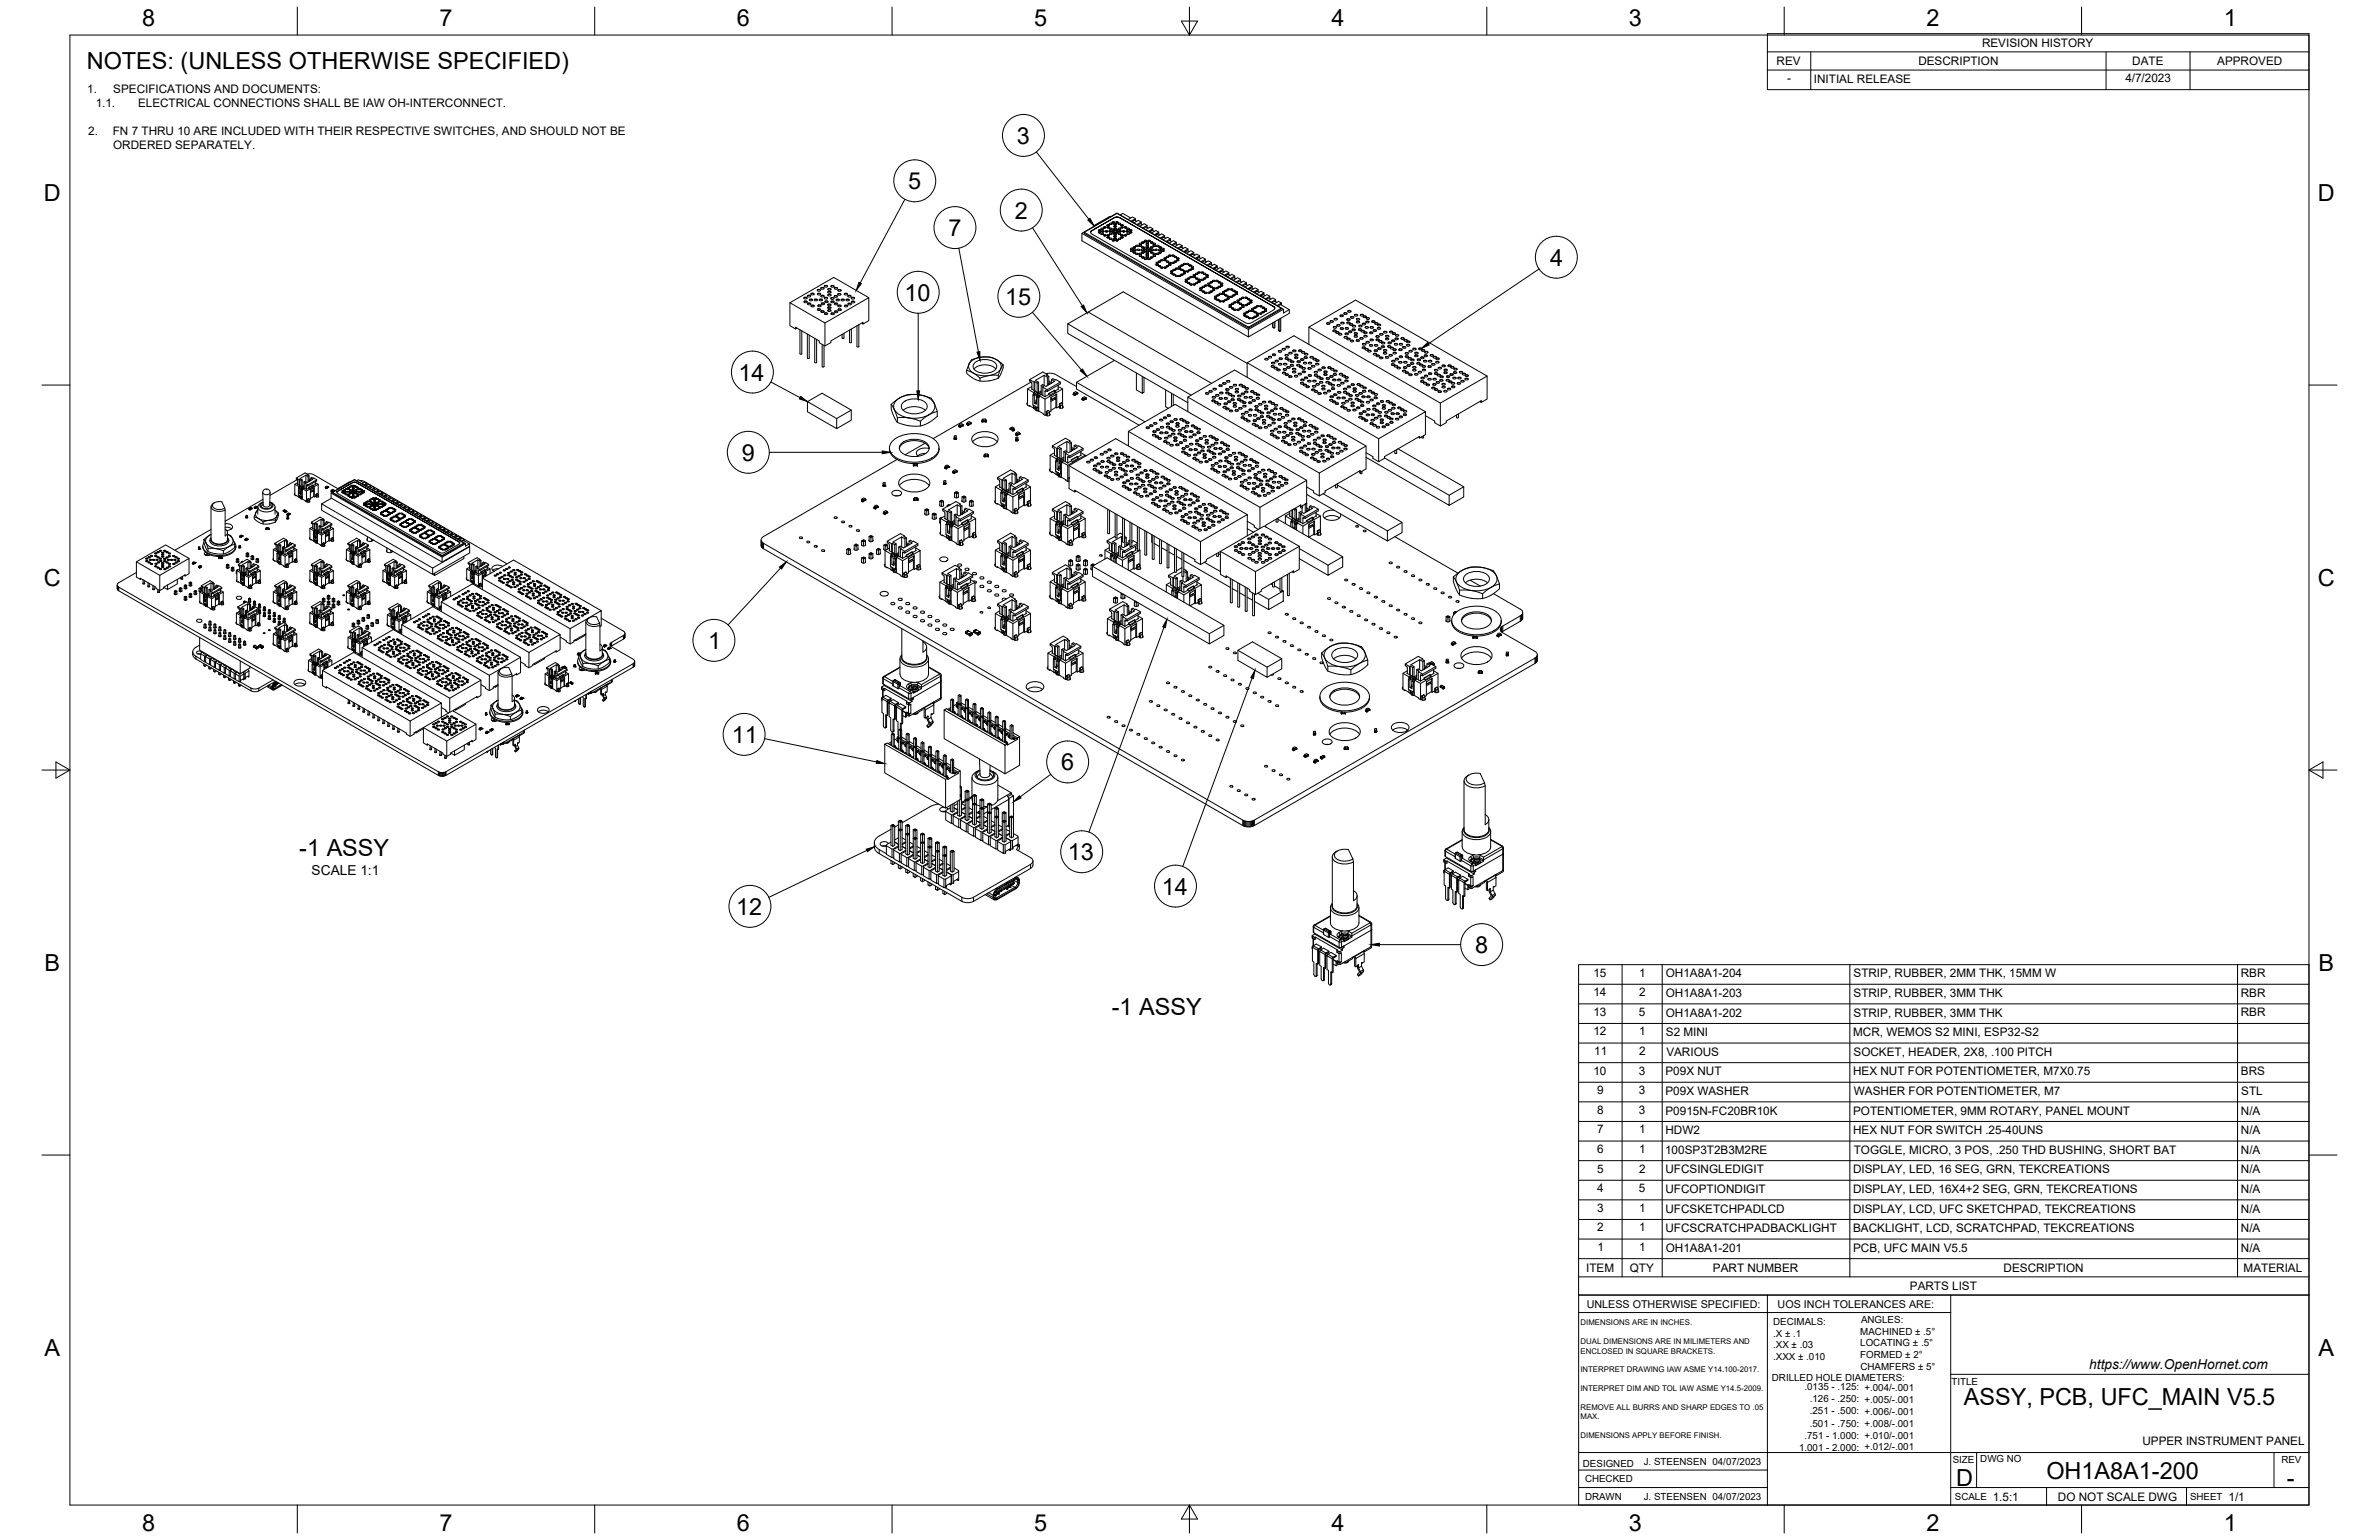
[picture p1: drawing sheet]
<svg xmlns="http://www.w3.org/2000/svg" width="864mm" height="559mm" viewBox="0 0 864 559" stroke-linecap="round" stroke-linejoin="round" font-family="sans-serif">
<defs><g id="words">
<g font-size="8.5">
<text x="51.6" y="9.4">8</text>
<text x="159.5" y="9.4">7</text>
<text x="267.5" y="9.4">6</text>
<text x="375.4" y="9.3">5</text>
<text x="483.4" y="9.4">4</text>
<text x="591.3" y="9.4">3</text>
<text x="699.3" y="9.4">2</text>
<text x="807.2" y="9.4">1</text>
<text x="31.5" y="25">NOTES: (UNLESS OTHERWISE SPECIFIED)</text>
<text x="369.2" y="52.2">3</text>
<text x="329.7" y="68.6">5</text>
<text x="16" y="72.9">D</text>
<text x="841.4" y="72.9">D</text>
<text x="368.4" y="79.3">2</text>
<text x="344.3" y="85.6">7</text>
<text x="562.8" y="96.4">4</text>
<text x="328.3" y="109.1">10</text>
<text x="364.8" y="110.6">15</text>
<text x="268.1" y="138.1">14</text>
<text x="269.3" y="167.1">9</text>
<text x="16" y="212.6">C</text>
<text x="841.4" y="212.6">C</text>
<text x="257.1" y="235.4">1</text>
<text x="265.7" y="269.6">11</text>
<text x="385.2" y="279.5">6</text>
<text x="108.6" y="310.8">-1 ASSY</text>
<text x="387.7" y="312.1">13</text>
<text x="421.7" y="324.6">14</text>
<text x="267.3" y="332">12</text>
<text x="535.5" y="345.8">8</text>
<text x="16.2" y="352.3">B</text>
<text x="841.7" y="352.3">B</text>
<text x="403.6" y="368.4">-1 ASSY</text>
<text x="16.2" y="492">A</text>
<text x="841.7" y="492">A</text>
<text x="712.9" y="510">ASSY, PCB, UFC_MAIN V5.5</text>
<text x="710.1" y="539.1">D</text>
<text x="742.8" y="536.7">OH1A8A1-200</text>
<text x="830.1" y="539.1">-</text>
<text x="51.6" y="555.5">8</text>
<text x="159.5" y="555.5">7</text>
<text x="267.5" y="555.5">6</text>
<text x="375.4" y="555.4">5</text>
<text x="483.4" y="555.5">4</text>
<text x="591.3" y="555.5">3</text>
<text x="699.3" y="555.5">2</text>
<text x="807.2" y="555.5">1</text>
</g>
<g font-size="5">
<text x="113.1" y="317.4">SCALE 1:1</text>
<text x="758.4" y="496.8">https://www.OpenHornet.com</text>
</g>
<g font-size="4.3">
<text x="719.5" y="17.1">REVISION HISTORY</text>
<text x="644.9" y="23.6">REV</text>
<text x="696.4" y="23.7">DESCRIPTION</text>
<text x="774" y="23.6">DATE</text>
<text x="804.9" y="23.7">APPROVED</text>
<text x="648.7" y="29.7">-</text>
<text x="771.5" y="29.8">4/7/2023</text>
<text x="31.7" y="33.7">1.</text>
<text x="41.1" y="33.7">SPECIFICATIONS AND DOCUMENTS:</text>
<text x="658.5" y="30.1">INITIAL RELEASE</text>
<text x="34.7" y="38.9">1.1.</text>
<text x="50.1" y="38.9">ELECTRICAL CONNECTIONS SHALL BE IAW OH-INTERCONNECT.</text>
<text x="32" y="49.1">2.</text>
<text x="41" y="49.1">FN 7 THRU 10 ARE INCLUDED WITH THEIR RESPECTIVE SWITCHES, AND SHOULD NOT BE</text>
<text x="41.1" y="54.2">ORDERED SEPARATELY.</text>
<text x="578.4" y="354.4">15</text>
<text x="595.1" y="354.4">1</text>
<text x="604.7" y="354.6">OH1A8A1-204</text>
<text x="672.8" y="354.6">STRIP, RUBBER, 2MM THK, 15MM W</text>
<text x="813.4" y="354.6">RBR</text>
<text x="578.4" y="361.5">14</text>
<text x="595" y="361.5">2</text>
<text x="604.7" y="361.8">OH1A8A1-203</text>
<text x="672.8" y="361.8">STRIP, RUBBER, 3MM THK</text>
<text x="813.4" y="361.7">RBR</text>
<text x="578.4" y="368.6">13</text>
<text x="594.9" y="368.6">5</text>
<text x="604.7" y="368.9">OH1A8A1-202</text>
<text x="672.8" y="368.9">STRIP, RUBBER, 3MM THK</text>
<text x="813.4" y="368.8">RBR</text>
<text x="578.4" y="375.7">12</text>
<text x="595.1" y="375.7">1</text>
<text x="604.7" y="376">S2 MINI</text>
<text x="672.7" y="376">MCR, WEMOS S2 MINI, ESP32-S2</text>
<text x="578.7" y="382.8">11</text>
<text x="595" y="382.8">2</text>
<text x="604.9" y="383.1">VARIOUS</text>
<text x="672.8" y="383.1">SOCKET, HEADER, 2X8, .100 PITCH</text>
<text x="578.4" y="389.9">10</text>
<text x="594.9" y="389.9">3</text>
<text x="604.6" y="390.2">P09X NUT</text>
<text x="672.7" y="390.2">HEX NUT FOR POTENTIOMETER, M7X0.75</text>
<text x="813.5" y="390.2">BRS</text>
<text x="579.8" y="397">9</text>
<text x="594.9" y="397">3</text>
<text x="604.6" y="397.3">P09X WASHER</text>
<text x="673" y="397.3">WASHER FOR POTENTIOMETER, M7</text>
<text x="813.6" y="397.3">STL</text>
<text x="579.8" y="404.1">8</text>
<text x="594.9" y="404.1">3</text>
<text x="604.6" y="404.4">P0915N-FC20BR10K</text>
<text x="672.7" y="404.4">POTENTIOMETER, 9MM ROTARY, PANEL MOUNT</text>
<text x="813.5" y="404.4">N/A</text>
<text x="579.8" y="411.2">7</text>
<text x="595.1" y="411.2">1</text>
<text x="604.6" y="411.5">HDW2</text>
<text x="672.7" y="411.5">HEX NUT FOR SWITCH .25-40UNS</text>
<text x="813.5" y="411.5">N/A</text>
<text x="579.8" y="418.4">6</text>
<text x="595.1" y="418.4">1</text>
<text x="604.5" y="418.7">100SP3T2B3M2RE</text>
<text x="672.9" y="418.7">TOGGLE, MICRO, 3 POS, .250 THD BUSHING, SHORT BAT</text>
<text x="813.5" y="418.7">N/A</text>
<text x="579.8" y="425.5">5</text>
<text x="595" y="425.5">2</text>
<text x="604.6" y="425.8">UFCSINGLEDIGIT</text>
<text x="672.7" y="425.8">DISPLAY, LED, 16 SEG, GRN, TEKCREATIONS</text>
<text x="813.5" y="425.8">N/A</text>
<text x="579.8" y="432.6">4</text>
<text x="594.9" y="432.6">5</text>
<text x="604.6" y="432.9">UFCOPTIONDIGIT</text>
<text x="672.7" y="432.9">DISPLAY, LED, 16X4+2 SEG, GRN, TEKCREATIONS</text>
<text x="813.5" y="432.9">N/A</text>
<text x="579.8" y="439.7">3</text>
<text x="595.1" y="439.7">1</text>
<text x="604.6" y="440">UFCSKETCHPADLCD</text>
<text x="672.7" y="440">DISPLAY, LCD, UFC SKETCHPAD, TEKCREATIONS</text>
<text x="813.5" y="440">N/A</text>
<text x="579.8" y="446.8">2</text>
<text x="595.1" y="446.8">1</text>
<text x="604.6" y="447.1">UFCSCRATCHPADBACKLIGHT</text>
<text x="672.7" y="447.1">BACKLIGHT, LCD, SCRATCHPAD, TEKCREATIONS</text>
<text x="813.5" y="447.1">N/A</text>
<text x="579.9" y="453.9">1</text>
<text x="595.1" y="453.9">1</text>
<text x="604.7" y="454.2">OH1A8A1-201</text>
<text x="672.7" y="454.2">PCB, UFC MAIN V5.5</text>
<text x="813.5" y="454.2">N/A</text>
<text x="575.8" y="461.5">ITEM</text>
<text x="591.7" y="461.4">QTY</text>
<text x="621.8" y="461.5">PART NUMBER</text>
<text x="727.3" y="461.5">DESCRIPTION</text>
<text x="814.5" y="461.5">MATERIAL</text>
<text x="693.3" y="468.1">PARTS LIST</text>
<text x="777.7" y="524.4">UPPER INSTRUMENT PANEL</text>
<text x="723.4" y="544.5">1.5:1</text>
<text x="747" y="544.7">DO NOT SCALE DWG</text>
<text x="809" y="544.5">1/1</text>
</g>
<g font-size="3.9">
<text x="576" y="474.6">UNLESS OTHERWISE SPECIFIED:</text>
<text x="645.3" y="474.7">UOS INCH TOLERANCES ARE:</text>
</g>
<g font-size="3.5">
<text x="643.7" y="485">.X ± .1</text>
<text x="643.7" y="480.8">DECIMALS:</text>
<text x="675.3" y="484.3">MACHINED ± .5°</text>
<text x="675.6" y="480">ANGLES:</text>
<text x="643.7" y="489.3">.XX ± .03</text>
<text x="675.3" y="488.6">LOCATING ± .5°</text>
<text x="643.7" y="493.5">.XXX ± .010</text>
<text x="675.3" y="492.8">FORMED ± 2°</text>
<text x="675.4" y="497.1">CHAMFERS ± 5°</text>
<text x="643.2" y="501.1">DRILLED HOLE DIAMETERS:</text>
<text x="708.4" y="502.7">TITLE</text>
<text x="655" y="504.4">.0135 - .125: +.004/-.001</text>
<text x="657" y="508.8">.126 - .250: +.005/-.001</text>
<text x="657" y="513.2">.251 - .500: +.006/-.001</text>
<text x="657" y="517.7">.501 - .750: +.008/-.001</text>
<text x="653.1" y="526.5">1.001 - 2.000: +.012/-.001</text>
<text x="655" y="522.1">.751 - 1.000: +.010/-.001</text>
<text x="574.6" y="532.3">DESIGNED</text>
<text x="596.7" y="531.6">J. STEENSEN 04/07/2023</text>
<text x="708.9" y="530.9">SIZE</text>
<text x="718.9" y="530.5">DWG NO</text>
<text x="828.2" y="530.9">REV</text>
<text x="575.4" y="537.9">CHECKED</text>
<text x="575.4" y="544.3">DRAWN</text>
<text x="596.7" y="544.3">J. STEENSEN 04/07/2023</text>
<text x="709.6" y="544.2">SCALE</text>
<text x="795" y="544.2">SHEET</text>
</g>
<g font-size="2.8">
<text x="573.7" y="480.9">DIMENSIONS ARE IN INCHES.</text>
<text x="573.7" y="487.7">DUAL DIMENSIONS ARE IN MILIMETERS AND</text>
<text x="573.7" y="491.1">ENCLOSED IN SQUARE BRACKETS.</text>
<text x="573.7" y="497.9">INTERPRET DRAWING IAW ASME Y14.100-2017.</text>
<text x="573.7" y="504.7">INTERPRET DIM AND TOL IAW ASME Y14.5-2009.</text>
<text x="573.7" y="511.6">REMOVE ALL BURRS AND SHARP EDGES TO .05</text>
<text x="573.7" y="514.9">MAX.</text>
<text x="573.7" y="521.8">DIMENSIONS APPLY BEFORE FINISH.</text>
</g>
</g></defs>
<!-- layer: Visible -->
<g fill="none" stroke="#000" stroke-width=".36">
<path d="M404.8 78.9h.1M404.9 78.9h.1M405.1 78.8h.1M405.3 78.8h.1M405.2 78.8h.1M405.5 78.8h.1M405.6 78.8h.1M405.8 78.8h.1M406 78.9h.1M405.9 78.8h.1M406.2 78.9h.1M406.3 78.9h.1"/>
<path d="M406.4 79h.1M406.5 79h.1M406.5 79l55.8 32.3zM406.6 78l1-.6 2.9 1.7M411.6 80l-.7 .4M412.2 79.3l-1.1-.6-1.6 1M392.7 84.7l60.5 34.9 12.7-7.4M393.6 84.3l11.9-6.9 59.6 34.5-11.9 6.8zM393.6 84.3v.4l59.6 34.4v-.4M395.9 84.2l.3 .7 56.2 32.3 1.1 .2 .8-.3 8-4.6 .5-.7M395.9 84.1v.1M396 84.1h.1"/>
<path d="M396 84h.1M396.2 83.8h.1M396.1 83.9h.1M396.2 83.8l8.4-4.9zM396.9 82v.3M397 82.2l-4.3 2.5v2.7l60.5 34.9 14.8-8.6v-1.3M397 82.2l-.1-.2 8.6-4.7 60.4 34.9v1.4l2.1-1.2-3.1-1.9-1 .6M398.7 83.5a.46 .46 0 0 1 .4-.2 .46 .46 0 0 1 .4 .3l.1-.1M398.7 83.6h.1M398.7 84.4h.1M398.7 84.3v-.1a.44 .44 0 0 1 .5-.2 .44 .44 0 0 1 .3 .4l.1-.1M399 84.5h.1"/>
<path d="M398.8 84.5h.1M399 83.8h.1M398.8 83.7h.1M399.1 84.5h.1M399.1 84.5h.2zM399.3 83.8h.1M399.1 83.8h.1M399.5 83.7h.1M399.5 84.4v.1M399.5 84.4h.1M399.5 83.6h.1M399.6 83.1h.1"/>
<path d="M399.6 83l.5-.3 .4 .3M399.7 84.9h.1M399.6 84.8l.1-.1a.44 .44 0 0 1 .5-.2 .44 .44 0 0 1 .3 .4v-.1M399.6 83.1l.3 .1zM399.8 85h.1M399.9 83.9l.6-.2 .2 .4M399.9 85l.2 .1zM400 84.1h.1M399.9 84h.1M400.2 84.1h.1M400.3 85h.1M400.2 83.2h.1"/>
<path d="M400.1 83.2h-.2l.2 .1M400.5 84.2h.1M400.3 84.2h.1M400.5 83.1h.1M400.4 83.2h.1M400.4 85h.1M400.7 84.1h.1M400.5 84.9h.1M400.5 83h.1M400.6 85.3a.44 .44 0 0 1 .5-.2 .44 .44 0 0 1 .3 .3h.1M400.6 85.4h.1M400.6 82.4a.44 .44 0 0 1 .5-.2 .44 .44 0 0 1 .3 .4l.1-.1"/>
<path d="M400.7 85.5h.1M400.7 82.7h.1M400.6 82.6h.1M400.9 85.6h.1M400.9 82.7h.1M400.7 84v.1M400.9 85.6h.1zM400.9 82.7h.1zM401.2 85.6h.1M401.2 82.7h.1M401.3 82.7h.1M401.2 83.9l.5-.2 .4 .2"/>
<path d="M401.2 84h.1M401.2 84l.3 .2zM401.4 82.6h.1M401.4 85.4h.1M401.3 85.5h.1M401.8 84.2h.1M401.7 84.2l-.2-.1 .2 .1M401.9 85.4h.1M401.8 86.2h.1M401.8 86.1l.1-.1a.43 .43 0 0 1 .5-.2 .43 .43 0 0 1 .3 .4v-.1M401.8 81.8h.1M401.8 81.7l.6-.2 .3 .2"/>
<path d="M401.9 82.6h.1M402 81.9h.1M402 85.5h.1M402 82.7h.1M402.1 86.3h.1M402 86.3h.1M402.1 82h.1M402.1 85.6h.1M402.1 84h.1M402 84.1h.1M402.1 82.7h.1M402.1 83.9h.1"/>
<path d="M402.3 85.6h.1M402.1 86.3h.2zM402.3 82.7h.1M402.4 85.6h.1M402.4 82.7h.1M402.4 82h.1M402.3 82h-.2h.2M402.6 86.3h.1M402.4 86.3h.1M402.6 81.9h.1M402.6 82.7h.1M402.7 81.8h.1"/>
<path d="M402.7 85.4h.1M402.6 85.5h.1M402.7 86.2h.1M402.7 82.6h.1M402.8 84.2h.1M402.7 84.1h.1M402.7 85.3v.1a.45 .45 0 0 0-.4-.3 .45 .45 0 0 0-.5 .3M402.7 81.7h.1M402.7 82.4v.2a.45 .45 0 0 0-.4-.4 .45 .45 0 0 0-.5 .3M402.8 81.3h.1M402.8 81.2a.46 .46 0 0 1 .4-.3 .46 .46 0 0 1 .4 .4l.1-.1M402.8 84.8v-.1a.45 .45 0 0 1 .5-.2 .45 .45 0 0 1 .3 .4v-.1"/>
<path d="M402.8 84.9h.1M402.8 86.7h.1M402.8 86.6v-.1a.46 .46 0 0 1 .5-.2 .46 .46 0 0 1 .3 .4v-.1M402.8 83.1h.1M402.8 83l.4-.3 .5 .3M402.8 84.9l.2 .1zM402.9 81.4h.1M403 86.9h.1M402.9 86.8h.1M403.1 81.4h.1M403.1 83.2h.1M402.9 83.2h.1"/>
<path d="M403.1 84.1h.1M403 84.2l-.2-.1 .2 .1M403 85l.2 .1zM403 86.8l.2 .1zM403.3 84.1h.1M403.4 85h.1M403.4 86.9h.1M403.4 81.4h.1M403.2 81.4v.1M403.4 83.2h.1M403.2 83.2v.1M403.4 84h.1"/>
<path d="M403.5 83.2h.1M403.4 83.9l-.4-.2-.5 .3M403.4 83.9h.1M403.6 81.3h.1M403.5 81.4h.1M403.6 84.9h.1M403.5 85h.1M403.6 86.7h.1M403.6 83.1h.1M403.5 86.8l-.1 .1M403.7 83h.1M403.7 80.6l.6-.2 .3 .3"/>
<path d="M403.8 80.7h.1M403.7 83.5a.46 .46 0 0 1 .5-.2 .46 .46 0 0 1 .4 .3v-.1M403.8 83.6h.1M403.8 87.3h.1M403.7 87.2l.1-.1a.46 .46 0 0 1 .4-.2 .46 .46 0 0 1 .4 .4v-.1M403.7 84.3l.1-.1a.46 .46 0 0 1 .4-.2 .46 .46 0 0 1 .4 .4v-.1M403.9 84.5h.1M403.8 84.4h.1M404 87.4h.1M403.8 87.3v.1M404 84.5h.1M404 80.9h.1"/>
<path d="M403.9 80.8h.1M404 83.8h.1M403.9 83.7h.1M404.2 87.4h.1M404.2 84.5h.1M404.2 87.4h.1zM404.2 84.5h.1zM404.3 80.9h.1M404.2 80.9h.1M404.3 83.8h.1M404.2 83.8h.1M404.4 86.6h.1"/>
<path d="M404.3 86.5l.1-.1a.4 .4 0 0 1 .5-.2 .4 .4 0 0 1 .2 .5l.1-.1M404.3 85v-.1a.48 .48 0 0 1 .5-.2 .48 .48 0 0 1 .4 .3M404.3 84.9v.1M404.4 85.8h.1M404.3 85.7l.2-.2a.41 .41 0 0 1 .4-.1 .41 .41 0 0 1 .3 .4v-.1M404.5 84.5h.1M404.3 81.3l.1-.1a.47 .47 0 0 1 .5-.1 .47 .47 0 0 1 .3 .3v-.1M404.4 81.4h.1M404.4 82.2h.1M404.4 83h.1M404.3 82.9l.3-.3 .6 .3M404.5 85.2h.1"/>
<path d="M404.5 83h.1M404.4 85.8l.2 .2M404.5 86.7h.1M404.5 81.5h.1M404.5 82.3h.1M404.6 85.2h.1M404.6 84.4h.1M404.6 80.7h.1M404.5 80.8h.1M404.6 81.6h.1M404.6 82.3h.1M404.6 83.1h.1"/>
<path d="M404.6 83.6h.1M404.5 83.7h.1M404.6 87.3h.1M404.5 87.3v.1M404.8 85.2h.1M404.8 86h.1M404.8 86.7h.1M404.6 86.7h.1M404.8 81.6h.1M404.8 82.4h.1M404.8 85.2h.2zM404.8 86h.2z"/>
<path d="M404.8 81.6h.2zM404.9 83.1h.1M404.8 83.1h.1M405.1 83h.1M405.1 86.7h.1M405 86.7h-.2h.2M405.1 85.1h.1M405.1 85.9h.1M405.1 81.5h.1M405.1 82.3h.1M405 82.3l-.2 .1h.2M405 84.3a.51 .51 0 0 1 .9 0"/>
<path d="M405 87.2a.45 .45 0 0 1 .4-.3 .45 .45 0 0 1 .4 .4l.1-.1M405 80.6a.45 .45 0 0 1 .4-.2 .45 .45 0 0 1 .4 .4v-.2M405 83.5v-.1a.45 .45 0 0 1 .5-.2 .45 .45 0 0 1 .3 .5v-.2M405 83.7h.1M405.1 80.8h.1M405 80.8h.1M405 84.3v.1M405 87.2v.1M405.2 83h.1M405.2 83.8h.1M405.1 83.7h.1M405.2 85h.1"/>
<path d="M405.2 85.8h.1M405.2 80.9h.1M405.2 81.4h.1M405.2 82.2h.1M405.3 84.5h.1M405.1 84.4v.1M405.3 87.4h.1M405.1 87.3v.1M405.2 80.9h.2zM405.2 82.1h.1M405.2 82.1l-.4-.3-.5 .3M405.2 82.9h.1"/>
<path d="M405.2 83.8h.2zM405.4 87.4h.1M405.6 80.9h.1M405.6 83.8h.1M405.6 84.5h.1M405.4 84.5h.1M405.6 87.4h.1M405.7 80.8h.1M405.7 83.7h.1M405.8 80.8h.1M405.8 83.7h.1M405.7 84.4v.1"/>
<path d="M405.7 87.3v.1M405.8 84.3v.1M405.8 87.2v.1M405.9 84.3h.1M406 84.9h.1M405.9 86.6l.1-.1a.44 .44 0 0 1 .4-.2 .44 .44 0 0 1 .4 .4v-.1M405.9 83v-.1a.47 .47 0 0 1 .5-.2 .47 .47 0 0 1 .4 .4v-.1M406 83.1h.1M405.9 86.7l.3 .2zM405.9 86.7h.1M405.9 81.2a.45 .45 0 0 1 .5-.3 .45 .45 0 0 1 .4 .4v-.1M406 81.3h.1"/>
<path d="M406 81.4h.1M406.2 81.4h.1M406.2 83.2h.1M406 83.2h.1M406.2 85h.1M406.1 85h.1M406.1 83.9l.5-.3 .4 .3M406.3 85.1h.1M406.4 86.9h.1M406.4 81.4h.1M406.2 84h.1M406.4 84.1h.1"/>
<path d="M406.3 84.1h.1M406.3 85.1l.2-.1zM406.3 83.2h.2zM406.3 83.2v.1M406.5 86.9h.1M406.5 81.4h.1M406.7 86.8h.1M406.7 81.4h.1M406.7 83.2h.1M406.6 84.2h.2zM406.6 84.2h.1M406.8 84.9h.1"/>
<path d="M406.7 85h.1M406.8 86.7h.1M406.8 81.3h.1M406.8 83.1h.1M406.8 84.8l-.4-.3-.5 .3M406.8 86.1l.1 .1a.4 .4 0 0 1 .4-.4 .4 .4 0 0 1 .4 .4l.1-.1M406.9 85.4h.1M406.8 81.7l.7-.2 .3 .2M406.9 81.8h.1M406.9 82.6h.1M406.8 82.5l.1-.1a.4 .4 0 0 1 .5-.3 .4 .4 0 0 1 .2 .6l.1-.1M407 81.9h.1"/>
<path d="M406.9 84.1h.1M407 86.3h.1zM407 86.3h.1M407 85.5l.1 .1zM407 85.5h.1M407.1 82h.1M407 82.6l.1 .1zM407 82.6h.1M407 84h.1M407 83.9h.1M407.3 86.3h.1M407.3 85.6h.1"/>
<path d="M407.1 82.7h.2M407.5 85.6h.1M407.5 82.7h.1M407.5 86.3h.1M407.4 82h.1M407.3 82h.1M407.6 81.9h.1M407.6 85.5h.1M407.6 82.7h.1M407.7 86.2h.1M407.6 86.3h.1M407.7 81.8h.1"/>
<path d="M407.7 85.4h.1M407.8 84.1h.1M407.6 84.1h.1M407.8 85.3l-.1 .1a.47 .47 0 0 0-.4-.3 .47 .47 0 0 0-.5 .3M407.8 81.7h.1M408.1 84.2h.1M407.9 84.2h.1M408.1 85.3h.1a.44 .44 0 0 1 .4-.2 .44 .44 0 0 1 .4 .3M408.1 85.4h.1M408.1 82.4a.45 .45 0 0 1 .5-.2 .45 .45 0 0 1 .4 .4v-.1M408.1 82.6h.1M408.2 85.5h.1"/>
<path d="M408.2 82.7h.1M408.4 85.6h.1M408.4 82.7h.1M408.2 84.1h.1M408.3 84h.1M408.4 83.9l-.2-.2a.39 .39 0 0 0-.4-.1 .39 .39 0 0 0-.3 .4M408.4 83.9h.1M408.6 85.6h.1M408.6 82.7h.1M408.7 85.6h.1M408.7 82.7h.1M408.9 82.7h.1"/>
<path d="M408.9 85.5h.1M409 85.4h.1M408.9 84h.1M409 82.6h.1M409.1 84.1h.1M409 84.1h.1M409.1 84.9h.1M409 84.8a.46 .46 0 0 1 .5-.3 .46 .46 0 0 1 .4 .4l.1-.1M409 83a.45 .45 0 0 1 .5-.3 .45 .45 0 0 1 .4 .4v-.1M409.1 83.1h.1M409.2 83.2h.1M409.3 83.2h.1"/>
<path d="M409.3 85h.1M409.2 85h.1M409.4 84.2h.1M409.2 84.2h.1M409.5 83.2h.1M409.6 83.2h.1M409.6 85h.1M409.5 85.1h.1M409.6 84.1h.1M409.8 83.2h.1M409.7 84h.1M409.7 83.9v.1a.45 .45 0 0 0-.4-.4 .45 .45 0 0 0-.5 .3"/>
<path d="M409.9 83.1h.1M409.9 84.9h.1M409.8 85h.1M410 83.5a.45 .45 0 0 1 .5-.2 .45 .45 0 0 1 .3 .4l.1-.2M410 83.7h.1M410 84.4a.42 .42 0 0 1 .4-.4 .42 .42 0 0 1 .4 .4M410.3 83.8h.1M410.1 83.7h.1M410.1 84.4l.2 .1zM410.1 84.4v.1M410.3 83.8h.1zM410.4 90.3l.4-.3 .5 .3"/>
<path d="M410.4 90.4h.1M410.4 91.1h.1M410.4 91l.1-.2a.38 .38 0 0 1 .5-.1 .38 .38 0 0 1 .2 .4M410.5 91.2h.1M410.5 90.5h.1M410.6 83.8h.1M410.6 84.5h.1M410.4 84.5h.1M410.7 83.7h.1M410.8 90.6h.1M410.7 90.5h.1M410.7 91.2v.1"/>
<path d="M410.8 83.7h.1M410.7 84.4v.1M411 90.6h.1M411 91.2h.1M410.8 91.2v.1M411.2 90.5h.1M411.2 91.2h.1M411.3 90.4h.1M411.2 91.1h.1M411.3 90.3h.1M411.3 91.5l.5-.2 .4 .3M411.4 91.7h.1"/>
<path d="M411.3 89.7l.5-.2 .4 .3M411.4 89.9h.1M411.5 91.8h.1M411.6 90.7v-.1a.4 .4 0 0 1 .5-.2 .4 .4 0 0 1 .2 .4l.1-.1M411.6 90.7h.1M411.6 91.8h.2zM411.6 91.8h.1M411.6 90h.2zM411.6 90l-.2-.1 .2 .1M411.7 90.8h.1M412 90.9h.1M411.8 90.9h.1"/>
<path d="M412.1 91.7h.1M411.9 91.8h.1M412.1 89.9h.1M411.9 90h.1M412.2 90.9h.1M412.2 91.7h.1M412.2 89.9h.1M412.2 80.1v-.8l-1.7 1M412.3 90.8h.1M412.2 91.6h.1M412.2 89.8h.1M412.4 92.3h.1"/>
<path d="M412.3 89.2l.4-.3 .5 .3M412.3 89.3h.1M412.4 89.4h.1M412.7 92.4h.1M412.5 92.3v.1M412.7 89.5h.1M412.5 89.4v.1M412.6 80.3l-.8-.4-.9 .6M412.9 92.3h.1M413 92.3h.1M412.9 90.7v-.1a.45 .45 0 0 1 .5-.2 .45 .45 0 0 1 .3 .4l.1-.1M412.9 90.8h.1"/>
<path d="M413 89.4h.1M412.9 89.4l-.2 .1h.2M412.9 90.8l.3 .1zM413.1 92.2h.1M413.1 89.3h.1M413.2 92.1l-.5-.3-.4 .4M413.2 92.1h.1M413.2 90.9h.1zM413.2 89.2h.1M413.5 90.9h.1M413.5 92.1l.3-.3 .6 .3M413.6 92.2h.1"/>
<path d="M413.7 90.8h.1M413.6 89.3h.1M413.5 89.2l.5-.3 .4 .3M413.6 88.6h.1M413.5 88.5l.5-.3 .4 .3M413.6 93h.1M413.7 92.3h.1M413.6 88.7h.1M413.8 93.1h.1M413.6 88.6l.2 .1M413.6 88.7h.2M413.8 88.7h.2z"/>
<path d="M413.8 93.1h.2zM414 92.4h.1M413.8 92.3v.1M414 89.5h.1M413.8 89.4v.1M414.1 93.1h.1M414.3 92.3h.1M414.1 92.3v.1M414.3 89.4h.1M414.1 89.4v.1M414.3 88.7h.1M414.1 88.7h.1"/>
<path d="M414.1 93.1l.3-.2zM414.2 90.7l.1-.1a.45 .45 0 0 1 .4-.2 .45 .45 0 0 1 .4 .4v-.1M414.3 90.8h.1M414.3 81.3v-.7l-1.6 .9M414.3 80.6l-1.1-.6-1.6 .9M414.4 92.2h.1M414.4 88.6h.1M414.4 89.3h.1M414.5 90.9h.1M414.4 92.1h.1M414.4 88.5h.1M414.4 89.2h.1"/>
<path d="M414.4 92.8v-.1a.48 .48 0 0 0-.5-.2 .48 .48 0 0 0-.4 .4M414.4 92.8h.1M414.5 93.4l.6-.3 .3 .3M414.5 93.5h.1M414.5 91.5a.48 .48 0 0 1 .4-.2 .48 .48 0 0 1 .4 .3M414.5 91.7h.1M414.5 89.7l.4-.2 .5 .2M414.5 89.9h.1M414.5 87.9l.4-.2 .5 .2M414.5 88.1h.1M414.6 93.6h.1M414.5 91.7l.2 .1z"/>
<path d="M414.7 90.9h.1M414.6 89.9h.1M414.6 88.1h.1M414.7 90h.1M414.7 90.9h.1zM414.7 81.6l-.7-.5-1 .6M414.7 93.6h.2zM414.7 93.6h.1M414.9 91.8h.1M414.9 90h.1M414.9 88.2h.1M414.7 88.2h.1"/>
<path d="M415 90.8h.1M414.9 88.2h.2zM415.1 93.6h.1M415.1 90.8h.1M415.2 93.5h.1M415.2 91.7h.1M415.1 91.8h-.2h.2M415.2 89.9h.1M415.1 90h-.2h.2M415.2 88.1h.1M415.3 93.5h.1M415.3 91.7h.1"/>
<path d="M415.3 89.9h.1M415.3 88.1h.1M415.3 91.6h.1M415.4 93.4h.1M415.4 89.7h.1M415.4 87.9h.1M415.4 91.1h.1M415.4 91a.48 .48 0 0 1 .5-.3 .48 .48 0 0 1 .4 .3l-.1 .1M415.4 93.9l.4-.3 .5 .3M415.4 94h.1M415.4 90.3l.5-.3 .4 .3M415.4 87.4l.6-.2 .3 .3"/>
<path d="M415.5 87.5h.1M415.5 91.2h.1M415.5 94.1h.1M415.5 90.5h.1M415.4 90.4h.1M415.5 87.6h.1M415.7 94.1h.1M415.7 91.2v.1M415.8 90.6h.1M415.7 90.5h.1M415.8 87.7h.1M415.7 87.6h.1"/>
<path d="M415.8 91.2h.2zM415.8 91.2v.1M415.8 94.1h.2zM415.8 94.1v.1M415.8 87.7h.2zM416.2 90.5h.1M416 90.5h.1M416.1 88.9h.1M416 88.8l.5-.2 .4 .2M416.2 91.2h.1M416.1 91.8h.1M416 91.7l.6-.3 .3 .3"/>
<path d="M416 92.5l.1-.1a.44 .44 0 0 1 .4-.2 .44 .44 0 0 1 .4 .4v-.1M416.1 92.6h.1M416.2 94.1h.1M416 89.6l.5-.3 .4 .3M416 93.2l.1-.1a.46 .46 0 0 1 .4-.1 .46 .46 0 0 1 .4 .3v-.1M416.1 93.3h.1M416 88.1l.5-.3 .4 .4M416.2 87.6h.1M416.1 92.6l.2 .1zM416.2 89h.1M416.2 89.8h.1M416.1 89.7h.1"/>
<path d="M416.2 93.4h.1M416.1 88.2h.1M416.2 91.1h.1M416.3 91.9h.1M416.2 90.4h.1M416.3 89.9h.1M416.3 89.1h.1M416.3 93.5h.1M416.3 88.3h.1M416.2 88.2v.1M416.3 87.5h.1M416.2 94h.1"/>
<path d="M416.3 93.9h.1M416.5 89.1h.1M416.5 92h.1M416.5 92.7h.1M416.3 90.3h.1M416.5 89.9h.1M416.5 93.5h.1M416.4 82.5v-.7l-1.6 .9M416.4 81.8l-1-.6-1.7 .9M416.5 89.1h.1zM416.5 89.9h.1zM416.5 88.3h.1z"/>
<path d="M416.5 88.3h.1M416.6 91.9h.1M416.6 93.5h.1M416.8 89h.1M416.8 91.9h.1M416.8 92.6h.1M416.6 92.7h.1M416.7 94h.1M416.6 93.9l.5-.3 .5 .3M416.8 93.4h.1M416.7 91l.2-.2 .7 .2M416.7 91.1h.1"/>
<path d="M416.7 87.5h.1M416.7 87.4l.4-.3 .4 .3M416.7 90.4h.1M416.7 90.3l.4-.3 .4 .3M416.8 94.1h.1M416.8 91.2h.1M416.8 87.6h.1M416.8 90.5h.1M416.9 88.9h.1M416.9 92.6h.1M416.9 94.1h.1M416.9 91.2h.1"/>
<path d="M416.8 89.8h.1M416.9 93.3h.1M416.9 88.2h.1M416.8 88.2v.1M416.9 87.7h.1M416.8 82.8l-.7-.5-1 .6M416.9 91.8h.1M416.9 89.7h.1M416.9 88.8h.1M416.9 91.7h.1M416.9 89.6h.1M417.1 90.6h.1"/>
<path d="M416.9 90.5h.1M417.1 94.2h.1M417.1 91.3h.1M416.9 87.6l.4 .1zM417.3 94.1h.1M417.2 84.1l.8-.4zM417.4 94.1h.1M417.4 87.6h.1M417.3 91.2l.2-.1zM417.3 91.2l-.2 .1h.2M417.4 90.5h.1M417.3 90.5l-.2 .1"/>
<path d="M417.5 87.5h.1M417.5 90.4h.1M417.5 94h.1M417.5 87.4h.1M417.5 90.3h.1M417.6 93.9h.1M417.6 91h.1M417.6 89.7l.4-.2 .5 .2M417.6 89.9h.1M417.6 91.7h.1M417.6 91.5l.4-.2 .5 .3M417.6 93.5h.1"/>
<path d="M417.6 93.4l.6-.3 .3 .3M417.6 93.5l.3 .1zM417.6 87.9l.4-.2 .5 .2M417.6 88.1h.1M417.7 89.9h.1M417.7 91.7h.1M417.7 88.1h.1M417.9 90h.1M417.8 90.7a.46 .46 0 0 1 .5-.3 .46 .46 0 0 1 .4 .3M417.9 90.7h.1M418 90h.1M418 90.8h.1"/>
<path d="M418 88.2h.1M417.9 88.2h.1M417.9 93.6h.1M418 91.8h.1M417.9 91.8h.1M418.1 90.9h.1M418 83.7l1 .3M418 83.7l-.8 .4M418 83.7h.1M418.2 93.6h.1M418.2 88.2h.1M418.3 90.9h.1"/>
<path d="M418.4 89.9h.1M418.2 90h.1M418.4 91.7h.1M418.2 91.8h.1M418.4 93.5h.1M418.4 88.1h.1M418.4 90.9h.1M418.5 89.9h.1M418.5 91.7h.1M418.5 88.1h.1M418.6 90.8h.1M418.5 89.7h.1"/>
<path d="M418.5 93.4h.1M418.5 87.9h.1M418.5 83.8v-.8l-1.6 .9M418.5 83l-1-.6-1.6 .9M418.5 91.6h.1M418.5 89.2l.5-.3 .4 .4M418.6 89.3h.1M418.5 92.8l.6-.2 .3 .2M418.5 92.9h.1M418.5 92.1l.3-.3 .6 .3M418.6 92.2h.1M418.7 93h.1"/>
<path d="M418.7 88.7h.1M418.7 89.4h.1M418.7 92.3h.1M418.8 93.1h.1M418.8 89.4h.1M418.7 90.7h.1M418.8 92.3h.1M419 89.5h.1M418.8 93.1h.2zM419 92.4h.1M418.8 88.7h.2zM418.8 88.7h.1"/>
<path d="M419.1 93h.1M419.3 88.7h.1M419.1 88.7h.1M419.3 89.4h.1M419.1 89.4v.1M419.1 90.7a.46 .46 0 0 1 .5-.3 .46 .46 0 0 1 .4 .3h.1M419.2 90.7h.1M419.3 93h.1M419.3 92.3h.1M419.1 92.3v.1M419.3 90.8h.1M419.4 92.9h.1"/>
<path d="M419.4 88.6h.1M419.4 89.3h.1M419.5 90.9h.1M419.4 92.2h.1M419.4 92.8h.1M419.4 92.1h.1M419.4 88.5a.48 .48 0 0 0-.4-.3 .48 .48 0 0 0-.5 .4M419.4 88.5h.1M419.6 90.9h.1M419.8 90.9h.1M419.6 96l.4-.2 .4 .3M419.7 96.1h.1"/>
<path d="M419.7 95.5h.1M419.7 96.2h.1M419.9 96.3h.1M419.9 90.8h.1M419.8 92.1l.6-.3 .3 .3M419.8 92.2h.1M419.9 92.3h.1M419.9 89.4h.1M419.8 89.3a.46 .46 0 0 1 .4-.4 .46 .46 0 0 1 .5 .3v.1M419.9 95.6h.2zM419.9 95.6h.1M420 96.3h.1"/>
<path d="M420 90.7h.1M420 96.3h.2zM420.2 92.4h.1M420.1 92.3v.1M420.2 89.5h.1M420.1 89.4v.1M420.1 84.9h.1M420.1 84.9l1 .3M420.1 84.9l-.7 .4M420.3 95.5h.1M420.2 95.6h.1M420.3 96.2h.1"/>
<path d="M420.4 92.3h.1M420.4 89.5h.1M420.4 95.5h.1M420.4 96.1h.1M420.5 92.3h.1M420.4 89.5l.3-.2zM420.5 95.4l-.4-.3-.5 .4M420.5 90.7h.1M420.5 90.7a.46 .46 0 0 1 .4-.3 .46 .46 0 0 1 .4 .3h.1M420.5 96.6h.1M420.5 96.5l.4-.2 .4 .2M420.5 94.9l.5-.3 .3 .3"/>
<path d="M420.6 95.1h.1M420.5 95h.1M420.6 90.8h.1M420.6 92.2h.1M420.8 96.8h.1M420.6 96.7h.1M420.7 95.1h.1M420.8 90.9h.1M420.6 85v-.8l-1.6 1M420.6 84.2l-1-.6-1.6 1M420.7 92.1h.1M420.8 91.7h.1"/>
<path d="M420.7 91.5l.5-.2 .4 .2M420.9 95.1h.1M420.7 89.7a.51 .51 0 0 1 .9 .1M420.8 89.9h.1M420.9 91.7h.1M420.9 96.8h.1M420.9 89.9h.1M420.9 90.9h.1M421.1 96.8h.1M421 95.1h.1M421.2 91.8h.1M421 91.8h.1"/>
<path d="M421.2 90h.1M421 90h.1M421.2 95.1h.1M421.2 96.7h.1M421.2 90.8h.1M421.3 96.6h.1M421.3 90.7h.1M421.3 95h.1M421.3 94.9h.1M421.5 91.7h.1M421.3 91.8h.1M421.5 89.9h.1"/>
<path d="M421.3 90h.1M421.4 97.1h.1M421.3 97l.5-.2 .4 .2M421.4 94.5h.1M421.3 94.4l.3-.3 .6 .3M421.5 94.6h.1M421.5 97.2h.1M421.6 91.7h.1M421.5 97.2l.1 .1zM421.6 94.6h.1M421.6 89.9h.1M421.6 89.8h.1"/>
<path d="M421.8 94.6h.1M421.6 91.6h.1M421.8 97.3h.1M421.7 91l.6-.2 .3 .2M421.7 91.1h.1M421.7 90.4h.1M421.7 90.3l.4-.3 .5 .3M421.8 91.2h.1M421.8 90.5h.1M421.9 97.3h.1M421.9 94.6h.1M422 91.2h.1"/>
<path d="M422 94.6h.1M421.9 90.5l.2 .1zM421.9 90.5h.1M422.1 91.3h.1M422.1 94.5h.1M422.3 91.2h.1M422.3 90.6h.1M422.1 97.1l-.2 .2 .2-.1M422.2 97h.1M422.2 94.4h.1M422.2 86.1h.1M422.3 86.1l.9 .3"/>
<path d="M422.3 86.1l-.8 .5M422.4 91.2h.1M422.5 91.1h.1M422.5 90.4h.1M422.4 90.5l-.1 .1M422.5 94.4l.4-.3 .4 .3M422.6 94.5h.1M422.6 91h.1M422.6 90.3h.1M422.8 97.3h.1M422.6 97.2h.1M422.8 94.6h.1"/>
<path d="M422.8 93.9h.1M422.6 93.9h.1M422.8 86.2v-.7l-1.6 .9M422.8 85.5l-1.1-.6-1.6 .9M422.9 97.3h.1M422.9 94.6h.2zM422.9 94.6h.1M423.1 97.3h.1M423.1 93.9h.1M423.2 97.2h.1M423.2 94.6h.1M423.3 93.8h.1"/>
<path d="M423.2 93.9h.1M423.3 97.1h.1M423.3 94.5h.1M423.3 94.4h.1M423.3 93.7l-.5-.2-.3 .3M423.3 93.7h.1M423.4 97a.45 .45 0 0 0-.5-.2 .45 .45 0 0 0-.4 .3M423.4 97h.1M423.4 96.5l.5-.2 .3 .3M423.4 96.6h.1M423.4 94.9l.4-.3 .4 .3M423.4 93.3h.1"/>
<path d="M423.4 93.2l.2-.2 .6 .2M423.5 96.7h.1M423.5 93.4h.1M423.5 95h.1M423.4 95h.1M423.6 96.8h.1M423.7 95.1h.1M423.8 96.8h.1M423.8 93.5h.1M423.8 95.1h.1M423.9 96.8h.1M423.8 95.1h.2z"/>
<path d="M424.1 96.7h.1M424.1 93.4h.1M423.9 93.4h.1M424.1 95.1h.1M424.2 93.3h.1M424.2 96.6h.1M424.2 95h.1M424.3 96.1h.1M424.2 96.1l.3-.3 .6 .3M424.2 95.4l.4-.3 .5 .3M424.3 95.5h.1M424.4 96.2h.1"/>
<path d="M424.4 92.9h.1M424.3 92.8l.5-.3 .2 .1-.1 .3M424.4 95.5h.1M424.5 92.9h.1M424.6 96.3h.1M424.6 93h.1M424.6 95.6h.1M424.5 95.6h.1M424.8 96.3h.1M424.8 92.9h.1M424.9 96.2h.1M424.9 92.9h.1"/>
<path d="M424.8 95.6l.2-.1zM424.8 95.6h-.2h.2M424.9 87.4v-.7l-1.6 .9M424.9 86.7l-1.1-.6-1.6 .9M425 99.2h.1M424.9 99.1l.4-.3 .4 .3M425 98.6h.1M425 96.1h.1M425 99.3h.1M425.2 98.7h.1M425.3 98.7h.1M425.3 99.3h.1"/>
<path d="M425.2 99.3h.1M425.3 87.7l-.7-.5-1 .6M425.5 98.7h.1M425.4 92.8h.1M425.4 92.7l.4-.2 .4 .2M425.5 95.5h.1M425.4 92.8l.3 .1M425.6 98.6h.1M425.6 99.3h.1M425.5 99.3h.1M425.7 99.2h.1M425.8 95.6h.1"/>
<path d="M425.7 95.6h.1M425.7 92.9h.3zM425.7 98.5h.1M425.7 98.4a.43 .43 0 0 0-.4-.2 .43 .43 0 0 0-.4 .3M425.7 98.4h.1M425.8 98h.1M425.8 97.9l.5-.2 .3 .3M425.8 99.6l.4-.2 .4 .2M425.8 99.7h.1M425.9 98.1h.1M425.9 99.8h.1M426 98.1h.1"/>
<path d="M426.1 99.8h.1M426.1 95.5h.1M426 95.6h.1M426.1 92.9h.1M426.2 98.2h.1M426.2 99.8h.1M426.2 95.5h.1M426.2 92.8h.1M426.3 98.1h.1M426.4 99.8h.1M426.2 95.4l-.5-.3-.3 .4M426.2 95.4h.1"/>
<path d="M426.3 94.9l.5-.3 .3 .3M426.3 93.2l.4-.2 .4 .2M426.3 93.3h.1M426.4 95.1h.1M426.3 95h.1M426.3 93.3l.2 .2zM426.5 99.8h.1M426.5 95.1h.1M426.6 98h.1M426.5 98.1h.1M426.7 95.1h.1M426.5 93.4l.3 .1z"/>
<path d="M426.6 99.7h.1M426.7 97.4l.5-.2 .3 .3M426.7 97.5h.1M426.8 95.1h.1M426.9 97.7h.1M426.8 97.6h.1M427 95.1h.1M427 93.4h.1M427.1 97.7h.1M427.1 95h.1M427 88.6v-.7l-1.6 .9M427 87.9l-1-.6-1.7 .9"/>
<path d="M427.2 97.7h.1M427.1 93.3h.1M427.1 94.9v.1M427.1 94.4l.3-.3 .6 .3M427.2 94.5h.1M427.3 94.6h.1M427.2 93.8l.2 .1zM427.4 94.6h.1M427.4 97.5h.1M427.3 97.6h.1M427.5 94.6h.1M427.4 93.9h.3z"/>
<path d="M427.4 88.9l-.7-.4-1 .5M427.5 97.5h.1M427.7 94.6h.1M427.8 94.6h.1M427.9 97.5h.1M427.8 97.4l.4-.2 .4 .2M427.9 94.5h.1M427.9 96.9h.1M427.9 97.6h.1M427.9 93.8l-.2 .1 .2-.1M428.1 97h.1M427.9 97.6l.2 .1z"/>
<path d="M428 93.7h.1M428 93.7a.42 .42 0 0 0-.5-.2 .42 .42 0 0 0-.3 .3M428.1 97h.1zM428.2 97.7h.1M428.4 97h.1M428.5 96.9h.1M428.4 97.6v.1M428.6 96.9h.1M428.6 97.5h.1M428.5 97.6h.1M428.6 96.8h.1M428.6 96.8l-.5-.3-.3 .3"/>
<path d="M428.7 97.9l.4-.2 .4 .2M428.7 98h.1M428.7 99.7h.1M428.7 99.6l.5-.2 .3 .2M428.7 96.4h.1M428.7 96.3l.5-.3 .3 .3M428.8 99.8h.1M428.8 96.4h.1M428.8 98.1h.1M429 98.1h.1M428.9 99.8h.1M428.9 96.5h.1"/>
<path d="M429.1 99.9h.1M429.1 98.2h.1M429.3 98.1h.1M429.1 99.8v.1M429.2 96.5h.1M429.1 96.5h.1M429.1 89.9v-.8l-1.6 1M429.1 89.1l-1-.6-1.6 1M429.4 99.8h.1M429.4 96.4h.1M429.4 98.1h.1M429.5 99.7h.1"/>
<path d="M429.5 96.4h.1M429.5 98h.1M429.5 97.9h.1M429.5 99.6h.1M429.5 96.3h.1M429.6 90.1l-.8-.4-1 .5M429.6 98.4l.4-.2 .4 .2M429.6 99.1l.5-.2 .3 .2M429.6 99.2h.1M429.6 95.8h.1M429.6 95.8l.5-.3 .3 .3M429.7 99.3h.1"/>
<path d="M429.7 95.9h.1M429.7 98.6h.1M429.6 98.5h.1M429.8 98.7h.1M429.8 96h.1M430 99.4h.1M429.8 99.3h.1M430 98.7h.1M430.1 98.7h.1M430 91.5l.7-.5zM430.2 99.3h.1M430.1 99.3h.1"/>
<path d="M430.2 95.9h.1M430.1 96h.1M430.1 98.7l.2-.1zM430.3 99.2h.1M430.3 95.8h.1M430.4 98.4h.1M430.4 99.1h.1M430.4 95.8h.1M430.7 95.8l.4-.3 .4 .3M430.7 95.9h.1M430.7 98.5l.1-.2 .5-.1 .2 .3M430.8 98.6h.1"/>
<path d="M430.7 95.9l.3 .1zM431 98.7h.1M431 98.7h.1zM431 96h.3zM431.3 98.7h.1M431.2 91.1v-.7l-1.6 .9M431.2 90.4l-1-.7-1.6 1M431.4 98.6h.1M431.4 95.9h.1M431.5 95.9h.1M431.6 96.2l.4-.2 .4 .3M431.6 96.4h.1"/>
<path d="M431.6 98h.1M431.6 97.9l.5-.2 .3 .3M431.6 96.4l.2 .1zM431.7 98.1h.1M431.7 91.4l-.8-.5-.9 .6M431.8 98.1h.1M431.8 96.5h.3zM432 98.2h.1M432.3 96.4h.1M432.3 98.1h.1M432.4 98h.1M432.4 96.4h.1"/>
<path d="M432.4 96.3h.1M432.4 96.8l.6-.3 .2 .4M432.5 97.5h.1M432.4 97.4l.6-.2 .3 .3M432.5 96.9l.2 .1zM432.5 96.9h.1M432.6 97.6h.1M432.6 97.6l.1 .1M432.7 97h.3zM432.9 97.7h.1M432.8 92.2l-.7 .5 .9-.6 .8 .5M433 97.7h.1"/>
<path d="M433 97l.2-.1zM433.2 100h.1M433.2 97.5h.1M433.1 97.6h.1M433.3 97.5h.1M433.4 92.3v-.7l-1.6 .9M433.4 91.6l-1.1-.6-1.6 .9M433.9 99.9h.1M433.9 99.8l-.5-.2-.3 .3M434 99.4h.1M434.2 99.5h.1M434.4 99.6h.1"/>
<path d="M434.6 99.5h.1M434.7 99.5h.1M434.8 99.4l-.1-.3h-.5l-.2 .1 .1 .3M434.9 98.9h.1M434.8 98.8l.6-.2 .3 .2M435 99h.1M435 93.5h.1M435 93.5l.9 .3M435 93.5l-.8 .4M435.3 99.1h.1M435.1 99h.1M435.4 99h.1"/>
<path d="M435.5 99h.1M435.5 93.6v-.8l-1.6 .9M435.5 92.8l-1.1-.6-1.6 .9M435.7 98.9h.1M435.7 98.8h.1M436 98.9l.3 .2zM436.3 99v.1M436.7 99h.1M436.6 99v.1M436.8 98.9h.1M436.8 98.8a.44 .44 0 0 0-.4-.2 .44 .44 0 0 0-.4 .3M436.8 98.8h.1"/>
<path d="M436.9 99.4h.1M436.9 99.4l.2 .2zM437.1 99.5l.3 .1zM437.6 99.5h.1M437.6 94.8v-.8l-1.6 1M437.6 94l-1-.6-1.6 1M437.7 99.4h.1M437.7 99.3l-.4-.2-.4 .2M437.7 99.3h.1M437.8 99.9h.1M437.7 99.8l.4-.2 .5 .2M437.8 99.9l.2 .2z"/>
<path d="M438 95l-.7-.4-1 .5M438.5 100l-.2 .1M438.5 99.9h.1M439.7 96v-.7l-1.6 .9M439.7 95.3l-1-.6-1.6 .9M440.2 96.2l-.8-.4-1 .6M440.6 97.6l.7-.5zM441.3 97.1v.1M441.9 97.2v-.7l-1.7 .9M441.9 96.5l-1.1-.6-1.6 .9M442.3 97.5l-.8-.5-.9 .6M443.4 98.4l-.7 .4 1-.5 .7 .4"/>
<path d="M444 98.4v-.7l-1.6 .9M444 97.7l-1.1-.6-1.6 .9M445.6 99.6l-.8 .5M445.6 99.6l.9 .3M445.6 99.6l-.8 .4M446.1 99.7v-.8l-1.6 1M446.1 98.9l-1-.6-1.7 1M286.7 109.9l12.8 7.3M290.4 119.7v8.7M291.8 108.2l.6-.3 .6 .3M291.8 109.6l.6-.3 .6 .3M292 107.9l.5-.1 .5 .4-.8 .3-.4-.3z"/>
<path d="M292 109.3l.6-.1 .4 .4-.7 .3-.5-.3zM293.1 107.5l.6-.3 .5 .3M293.1 110.3l.6-.3 .6 .3M293.2 107.2l.6-.1 .4 .4-.7 .3-.4-.3zM293.3 110l.6-.1 .4 .5-.7 .2-.5-.2zM293.8 108.9l.6-.3 .6 .3M293.9 108.6l.6-.1 .5 .4-.8 .3-.4-.3zM294.4 106.8l.5-.3 .6 .3M294.4 111.1l.6-.3 .6 .3M294.5 106.4h.6l.4 .4-.7 .2-.4-.2zM294.6 110.8l.5-.1 .5 .4-.8 .2-.4-.2zM295.6 108.9l.6-.3 .6 .3"/>
<path d="M295.7 108.6l.6-.1 .5 .4-.8 .3-.4-.3zM296.7 105.4l.6-.3 .6 .3M296.7 106.8l.6-.3 .6 .3M296.7 112.4l.6-.3 .6 .3M296.8 105.1l.6-.1 .5 .4-.8 .3-.4-.3zM296.9 111l.6-.3 .6 .3M296.9 106.5l.6-.1 .4 .4-.7 .2-.5-.2zM296.9 112.1l.6-.1 .4 .4-.7 .3-.5-.3zM297 110.7l.6-.1 .4 .4-.7 .3-.4-.3zM297.4 108.9l.6-.3 .6 .3M297.5 108.6l.6-.1 .5 .4-.8 .3-.4-.3zM298 104.7l.5-.3 .6 .3"/>
<path d="M298 113.1l.6-.2 .6 .2M298 107.5l.6-.3 .6 .3M298.1 104.4l.6-.1 .4 .4-.7 .3-.4-.3zM298.1 110.3l.6-.3 .6 .3M298.2 112.8l.5-.1 .5 .5-.8 .2-.4-.2zM298.2 107.2l.5-.1 .5 .4-.8 .3-.4-.3zM298.3 110l.6-.1 .4 .4-.7 .3-.4-.3zM299.2 103.9l.6-.2 .6 .2M299.3 113.9l.6-.3 .6 .3M299.3 108.2l.6-.2 .6 .2M299.4 103.6l.6-.1 .4 .5-.7 .2-.5-.2zM299.4 109.5l.6-.2 .6 .2"/>
<path d="M299.4 113.6l.6-.1 .4 .4-.7 .3-.4-.3zM299.4 107.9h.6l.4 .4-.7 .2-.4-.2zM299.6 109.2l.6-.1 .4 .5-.7 .2-.5-.2zM300.5 110.7l.6-.3 .6 .3M300.5 112.8l.6-.3 .6 .3M300.5 111.7l.6-.3 .6 .3M300.5 105.1l.6-.3 .6 .3M300.5 106.1l.6-.3 .6 .3M300.5 107.1l.6-.3 .6 .3M300.6 110.4l.6-.1 .4 .4-.7 .3-.4-.3zM300.6 112.5l.6-.1 .4 .4-.7 .2-.4-.2zM300.6 111.4l.6-.1 .4 .5-.7 .2-.4-.2z"/>
<path d="M300.7 104.8l.5-.1 .5 .4-.8 .2-.4-.2zM300.7 105.8l.5-.1 .5 .4-.8 .3-.4-.3zM300.7 106.8l.5-.1 .5 .5-.8 .2-.4-.2zM301.5 108.3l.6-.2 .6 .2M301.6 104l.6-.3 .6 .3M301.6 109.6l.6-.3 .6 .3M301.7 113.9l.5-.3 .6 .3M301.7 108.1l.6-.1 .4 .4-.7 .2-.4-.2zM301.8 103.6h.6l.4 .4-.7 .2-.5-.2zM301.8 109.3l.6-.1 .4 .4-.7 .3-.5-.3zM301.8 113.6l.6-.1 .4 .4-.7 .3-.4-.3zM302.8 107.6l.6-.3 .6 .3"/>
<path d="M302.9 110.3l.6-.3 .6 .3M302.9 104.7l.6-.3 .6 .3M302.9 113.2l.6-.3 .6 .3M303 107.3l.6-.1 .4 .4-.7 .3-.5-.3zM303.1 110l.5-.1 .5 .5-.8 .2-.4-.2zM303.1 104.4l.5-.1 .5 .4-.8 .3-.4-.3zM303.1 112.9l.6-.1 .4 .4-.7 .3-.5-.3zM303.5 108.9l.6-.3 .6 .3M303.7 108.6l.6-.1 .4 .4-.7 .3-.5-.3zM304.1 106.9l.6-.3 .6 .3M304.2 105.4l.5-.3 .6 .3M304.2 111.1l.5-.3 .6 .3"/>
<path d="M304.2 112.4l.6-.2 .6 .2M304.3 106.6l.5-.1 .5 .4-.8 .3-.4-.3zM304.3 105.1l.6-.1 .4 .5-.7 .2-.4-.2zM304.3 110.8l.6-.1 .4 .4-.7 .2-.4-.2zM304.4 112.1l.6-.1 .4 .5-.7 .2-.5-.2zM305.3 108.9l.6-.3 .6 .3M305.5 108.6l.6-.1 .4 .4-.7 .3-.5-.3zM306.5 106.8l.6-.3 .6 .3M306.5 111.1l.6-.3 .6 .3M306.6 106.5l.6-.1 .5 .4-.8 .2-.4-.2zM306.7 110.8l.6-.1 .4 .4-.7 .3-.4-.3zM307.1 108.9l.6-.3 .6 .3"/>
<path d="M307.3 108.6l.6-.1 .4 .4-.7 .3-.5-.3zM307.8 107.5l.5-.3 .6 .3M307.8 110.4l.6-.3 .6 .3M307.9 107.2l.6-.1 .4 .4-.7 .3-.4-.3zM308 110.1l.6-.1 .4 .4-.7 .2-.5-.2zM309 108.2l.6-.2 .6 .2M309.1 119.4v4.8l-.4 .2-.3-.2v-4.4M309.1 109.6l.6-.3 .6 .3M309.2 107.9h.6l.4 .4-.7 .2-.5-.2zM309.3 109.3l.5-.1 .5 .5-.8 .2-.4-.2zM311.8 117.8v7.9l-.4 .2-.3-.2v-7.5M313.1 117.1l.2 .5v-.6l-11.7 6.7v.6l-2.1 1.2-2.1-1.2v-.6l-8.6-4.9v.6l.2-.5"/>
<path d="M313.3 117.6l2.1-1.2v-8.4l-15.9 9.2v8.3M315.4 108l-12.7-7.3-16 9.2v8.3l2.1 1.2M387.6 117.5v3.5l43.6 25.1M426.7 100.2h.1M426.7 100.1l.4-.2 .4 .2M426.8 100.3h.1M426.9 100.3h.1M427.1 100.3h.1zM427.1 100.3v.1M427.2 100.3l.2-.1zM427.5 100.1h.1M427.9 100.3h.1"/>
<path d="M428.1 100.3h.1M428.1 100.3l.1 .1zM428.2 100.3v.1M428.5 100.3h.1M428.6 100.2h.1M428.6 100.1a.45 .45 0 0 0-.4-.2 .45 .45 0 0 0-.4 .3M428.6 100.1h.1M430.3 102.3h.1M430.2 102.2l.4-.3 .4 .3M430.3 101.7h.1M430.5 102.4h.1M430.5 101.7h.1"/>
<path d="M430.5 101.7h.2M430.6 102.4h.1M430.6 102.4h.2zM430.8 101.7h.1M430.9 101.7h.1M430.9 102.3h.1M431 102.3h.1M431 101.6h.1M431 102.2h.1M431.1 101.5l-.6-.2-.3 .3M431.1 101l.2-.2 .6 .2M431.1 101.1h.1"/>
<path d="M431.1 102.8h.1M431.1 102.7l.4-.3 .4 .3M431.2 101.2h.1M431.2 102.8h.1M431.3 101.2h.1M431.4 102.9h.1M431.5 101.2h.1M431.5 102.9h.1M431.7 101.2h.1M431.7 102.9h.1M431.8 101.2h.1M431.9 101.1h.1"/>
<path d="M431.9 102.8h.1M431.8 102.8l-.1 .1M431.9 102.7h.1M431.9 100.5l.3-.2 .6 .2M432 100.6h.1M432 103.3h.1M431.9 103.2l.5-.3 .4 .3M432.1 100.7h.1M432.2 100.7h.1M432.1 103.3l.1 .1zM432.1 103.3h.1M432.4 100.8h.1"/>
<path d="M432.4 103.4h.1M432.5 100.7h.1M432.5 103.4h.1M432.6 100.7h.1M432.7 103.4h.1M432.8 100.6h.1M432.8 103.3h.1M433.2 100.6h.1M433.1 100.5l.6-.2 .2 .3M433.2 103.4h.1M433.2 100.7h.1M433.4 100.7h.1"/>
<path d="M433.4 103.4h.1M433.5 100.1h.1M433.4 100v.1M433.5 103.4h.1M433.5 100.7h.1M433.5 100.7h.2zM433.7 103.4h.1M433.8 100h.1M433.7 100v.1M433.8 100.7h.1M433.8 103.3h.1M433.9 100.6h.1"/>
<path d="M433.9 103.3h.1M434 103.2l-.6-.3-.3 .4M434 102.8h.1M434 102.7l.2-.3 .6 .3M434.1 102.8h.1M434.1 101.2h.1M434.3 101.2h.1M434.1 102.8l.1 .1M434.4 102.9h.1M434.4 101.2h.2zM434.4 101.2h.1M434.6 102.9h.1"/>
<path d="M434.7 102.8h.1M434.7 101.2h.1M434.8 102.8h.1M434.8 101.1h.1M434.8 101l-.4-.2-.4 .3M434.8 101h.1M434.8 101.5l.5-.2 .4 .2M434.8 102.2l.3-.3 .6 .3M434.9 102.3h.1M435 102.3h.1M435 101.7h.1M434.9 101.6h.1"/>
<path d="M435.1 101.7h.1M435.1 102.4h.1M435.3 101.7h.1M435.3 101.7h.1zM435.4 102.4h.1M435.3 102.4h.1M435.5 102.3h.1M435.6 101.7h.1M435.6 104.7h.1M435.5 104.5l.4-.2 .5 .3M435.5 105.2l.4-.2 .5 .2M435.7 102.3h.1"/>
<path d="M435.7 104.7h.1M435.6 105.3h.1M435.7 101.6h.1M435.8 104.8h.1M435.8 105.5h.1M435.7 105.4h.1M435.9 104.8h.1M435.9 105.5h.1M436.1 105.5h.1M436.1 101.7h.1M436.2 104.7h.1M436.1 104.8h.1"/>
<path d="M436.3 101.7h.1M436.3 104.6h.1M436.3 105.3h.1M436.2 105.4h.1M436.4 101.7h.1M436.4 104.6h.1M436.4 104.2h.1M436.4 104.1l.4-.3 .4 .3M436.4 105.7l.4-.2 .4 .2M436.4 105.8h.1M436.5 105.9h.1M436.6 101.7h.1"/>
<path d="M436.6 104.3h.1M436.5 104.2h.1M436.8 104.3h.1M436.8 106h.1M436.7 105.9v.1M436.7 101.7h-.1M436.9 104.3h.1M436.8 101.6h.1M436.8 101.5l-.5-.2-.3 .3M436.8 101.5h.1M436.9 101l.2-.2 .6 .2M436.9 101.1h.1"/>
<path d="M437 101.2h.1M437.1 104.2h.1M437.1 105.9h.1M437 105.9v.1M437.1 101.2h.1M437.3 101.2h.1M437.2 105.8h.1M437.2 104.1h.1M437.3 103.6l.4-.3 .4 .3M437.3 103.7h.1M437.3 106.2l.4-.2 .4 .2M437.3 106.3h.1"/>
<path d="M437.4 101.2h.1M437.4 103.7h.1M437.4 106.4h.1M437.5 106.4h.1M437.6 101.2h.1M437.7 103.8h.1M437.5 103.8h.1M437.7 106.5h.1M437.7 101.1h.1M437.7 106.5l.2-.1zM437.8 100.6h.1M437.7 100.5l.3-.2 .6 .2"/>
<path d="M437.9 100.7h.1M437.9 103.7h.1M437.8 103.8h.1M438 106.4h.1M438 100.7h.1M438 103.7h.1M438 100.1h.3zM438.1 100.8h.1M438 106.3h.1M438.1 100.7v.1M438.4 100.7h.1M438.5 103h.1"/>
<path d="M438.4 102.9l.4-.2 .4 .2M438.5 103.7h.1M438.4 103.6l.4-.3 .5 .3M438.5 100.6h.1M438.5 103.1h.1M438.6 103.7h.1M438.7 103.1h.1M438.7 106.4h.1M438.5 106.4h.1M438.7 106.4l.1 .1zM438.8 103.8h.1M438.7 103.8h.1"/>
<path d="M439 103.1h.1M438.8 103.1h-.1h.1M439 106.4h.1M439.1 103.1h.1M439.1 106.4h.1M439.1 103.7h.1M439 103.8h.1M439.2 103h.1M439.2 106.3h.1M439.2 102.9h.1M439.3 106.2a.44 .44 0 0 0-.5-.2 .44 .44 0 0 0-.4 .3M439.3 102.4l.4-.2 .4 .2"/>
<path d="M439.3 102.5h.1M439.3 104.1l.4-.3 .4 .3M439.3 104.1h.1M439.3 105.8h.1M439.3 105.7l.5-.2 .3 .2M439.4 105.9h.1M439.4 102.6h.1M439.4 104.2h.1M439.4 104.2l.2 .1zM439.7 102.6h.1M439.5 102.6h.1M439.7 106h.1"/>
<path d="M439.5 105.9v.1M439.7 104.3h.1M439.9 104.3h.1M440 102.6h.1M439.8 102.6h.1M440 105.9h.1M439.8 105.9v.1M440.1 102.5h.1M440.1 104.2h.1M440 104.2h.1M440.1 102.4h.1M440.1 105.7h.1"/>
<path d="M440.2 101.9l.4-.3 .3 .4M440.2 102h.1M440.2 104.5l.4-.2 .4 .3M440.2 104.6h.1M440.3 104.7h.1M440.4 102.1h.1M440.3 102v.1M440.4 105.5h.1M440.3 105.4h.1M440.4 104.8h.1M440.6 102.1h.1M440.6 105.5h.1"/>
<path d="M440.6 104.8h.1M440.7 102.1h.1M440.7 105.5h.1M440.7 104.8h.1M440.9 104.7h.1M440.8 102v.1M440.9 107.7h.1M440.8 107.6l.5-.2 .4 .2M440.9 108.4h.1M440.8 108.3l.5-.2 .4 .2M440.8 105.4h.1M440.9 107.8h.1"/>
<path d="M441 108.5h.1M441.1 107.8h.1M440.9 105.3h.1M441.1 108.5h.1M441 105.2h.1M441 105.2l-.6-.2-.2 .3M441 104.6h.1M441.3 108.5h.1M441.4 107.8h.1M441.3 107.8h-.2l.2 .1M441.4 108.5h.1M441.3 102l.3 .1z"/>
<path d="M441.4 104.7h.1M441.5 107.8h.1M441.6 107.7h.1M441.6 108.4h.1M441.6 102.1h.1h-.1M441.6 104.8h.1zM441.6 104.8h.1M441.7 107.6h.1M441.7 108.3h.1M441.7 108.8l.4-.3 .4 .3M441.7 108.9h.1M441.7 107.1l.3-.2 .5 .2"/>
<path d="M441.9 102.1h.1M441.8 108.9h.1M441.8 107.3h.1M441.7 107.2h.1M441.9 104.8h.1M442 109h.1M441.9 107.3h.1M442 104.7h.1M442.1 107.4h.1M442.1 109h.1M442.1 104.6h.1M442.1 102h.1"/>
<path d="M442 102v.1M442.3 109h.1M442.3 107.3h.1M442.1 104.6l-.5-.3-.3 .3M442.2 101.9a.44 .44 0 0 0-.5-.3 .44 .44 0 0 0-.4 .4M442.2 102.4l.4-.2 .4 .2M442.2 102.5h.1M442.2 104.1h.1M442.2 104.1l.5-.3 .3 .3M442.2 102.5l.2 .1zM442.4 107.3h.1M442.4 109h.1"/>
<path d="M442.4 104.3h.1M442.3 104.2h.1M442.5 107.2h.1M442.5 108.9h.1M442.4 102.6h.3zM442.6 104.3h.1M442.5 108.8h.1M442.5 107.1h.1M442.6 109.4h.1M442.6 109.3l.4-.2 .4 .2M442.6 106.6l.4-.2 .4 .2M442.6 106.7h.1"/>
<path d="M442.7 104.3h.1M442.7 109.5h.1M442.7 106.8h.1M442.8 109.5h.1M442.8 106.8h.1M442.9 102.6h.1M442.9 104.2h.1M443 109.5h.1M443 102.5h.1M443.1 109.5h.1M443.1 106.8h.1M443 106.8v.1"/>
<path d="M443 104.1h.1M443 102.9l.5-.3 .4 .3M443.1 103h.1M443 103.6l.3-.3 .6 .3M443.1 103l.2 .1zM443.2 103.7h.1M443.1 103.6v.1M443.3 106.8h.1M443.3 109.5h.1M443.4 106.7h.1M443.4 109.4h.1M443.3 103.1h.3z"/>
<path d="M443.5 103.8h.1M443.3 103.8h.1M443.4 109.3h.1M443.4 106.6h.1M443.8 103.1h.1M443.7 103.7h.1M443.6 103.8h.1M443.8 109.4h.1M443.7 109.3l.4-.2 .5 .2M443.8 103.7h.1M443.7 105.9h.1a.4 .4 0 0 1 .4-.2 .4 .4 0 0 1 .3 .3M443.8 106.1h.1"/>
<path d="M443.8 106.7h.1M443.7 106.6l.4-.2 .5 .2M443.8 109.5h.1M443.8 103h.1M443.9 106.8h.1M444 109.5h.1M444 106.2h.1M443.9 102.9h.1M444 106.8h.1M444.1 109.5h.1M444.1 106.2h.1M444.3 109.5h.1"/>
<path d="M444.3 106.2h.1M444.3 106.8h.1M444.1 106.8v.1M444.4 106.1h.1M444.4 106.8h.1M444.5 109.4h.1M444.5 106.7h.1M444.6 109.3h.1M444.6 106.6h.1M444.6 108.8v-.1a.4 .4 0 0 1 .5-.2 .4 .4 0 0 1 .3 .4v-.1M444.6 107.2h.1M444.6 107.1l.4-.2 .4 .2"/>
<path d="M444.6 105.6h.1M444.6 105.5l.4-.3 .4 .3M444.7 109h.1M444.6 108.9h.1M444.7 107.3h.1M444.7 105.6h.1M444.8 109h.1M444.9 107.3h.1M444.8 105.7h.1M445 105.7h.1M445 107.4h.1M445.2 109h.1"/>
<path d="M445 109v.1M445 107.3h.2zM445.2 105.7h.1M445.3 109h.1M445.3 105.6h.1M445.3 107.3h.1M445.4 108.9h.1M445.4 107.2h.1M445.4 105.5h.1M445.4 107.1h.1M445.5 104.9l.4-.2 .4 .2M445.5 108.4h.1"/>
<path d="M445.5 108.3l.4-.2 .4 .2M445.5 107.7h.1M445.5 107.6l.4-.2 .4 .2M445.6 105.1h.1M445.5 105v.1M445.6 108.5h.1M445.6 107.8h.1M445.7 105.2h.1M445.7 108.5h.1M445.7 107.8h.1M445.9 105.2h.1M445.9 108.5h.1"/>
<path d="M446 105.2h.1M446 108.5h.1M445.9 107.8h.1zM445.9 107.8v.1M446.2 105.1h.1M446.2 111.4l.2-.3 .6 .3M446.2 111.4h.1M446.2 110.7l.4-.3 .4 .3M446.3 108.4h.1M446.3 111.5h.1M446.2 110.8h.1M446.3 107.7h.1"/>
<path d="M446.2 107.8h-.2M446.4 110.9h.1M446.3 110.8v.1M446.4 111.6h.1M446.3 108.3h.1M446.3 107.6h.1M446.6 110.9h.1M446.6 111.6h.1M446.7 111.6h.1M446.7 110.9h.1M446.6 105l.3 .2zM446.7 107.7h.1"/>
<path d="M446.6 107.6l.6-.2 .2 .2M446.7 107.8h.1M446.8 110.8h.1M446.8 111.5h.1M446.9 107.8h.1M446.9 111.5h.1M446.9 110.8h.1M447 105.2h.1M446.9 107.8l.1 .1M447 110.3h.1M447 110.2l.4-.3 .4 .3M447.1 110.4h.1"/>
<path d="M447.2 105.2h.1M447.2 107.8h.1M447.3 112.1h.1M447.1 112h.1M447.3 105.1h.1M447.3 107.8h.1M447.4 110.4h.1M447.3 110.4h.1M447.4 112.1h.1M447.4 107.7h.1M447.4 105v.1M447.4 105v-.1a.44 .44 0 0 0-.4-.2 .44 .44 0 0 0-.4 .3"/>
<path d="M447.4 104.9v.1M447.5 105.6h.1M447.5 105.4l.4-.2 .4 .3M447.5 107.1l.1-.1a.36 .36 0 0 1 .4-.2 .36 .36 0 0 1 .3 .4v-.1M447.6 107.3h.1M447.5 107.2h.1M447.7 110.4h.1M447.5 110.4h.1M447.6 112.1h-.2M447.7 107.3h.1M447.8 110.3h.1M447.7 112h.1"/>
<path d="M447.7 105.7h.3zM447.7 105.7l-.2-.2 .2 .2M447.9 107.4h.1M447.8 112h.1M447.8 111.8a.4 .4 0 0 0-.4-.2 .4 .4 0 0 0-.4 .3v.1M447.9 109.7v-.1a.4 .4 0 0 1 .4-.2 .4 .4 0 0 1 .3 .4M447.9 109.8h.1M447.9 112.4l.4-.3 .4 .3M448 107.3h.1M448 109.9h.1M448 112.5h.1M447.9 112.4h.1"/>
<path d="M448.1 109.9h.1M448 105.7h.1M448.2 107.3h.1M448.3 109.9h.1M448.3 112.6h.1M448.1 112.6h.1M448.3 107.2h.1M448.3 105.6h.1M448.2 100.9v-.7l-1.6 .9M448.2 100.2l-1-.7-1.6 1M448.4 109.9h.1M448.3 105.5h.1"/>
<path d="M448.4 106.7h.1M448.4 106.6l.4-.2 .4 .2M448.4 105.9v.2M448.4 106l.2 .2zM448.5 106.8h.1M448.5 109.9h.1M448.6 112.5h.1M448.5 112.6h-.2h.2M448.6 106.8h.1M448.6 106.2h.3zM448.8 106.9h.1M448.6 101.2l-.7-.5-1 .6"/>
<path d="M448.8 106.8v.1M449.1 106.1h.1M449 106.8h.1M449.1 109.1h.1M449 109l.4-.2 .4 .2M449.1 112.5h.1M449 112.4l.5-.3 .4 .3M449.1 106.7h.1M449.2 109.9h.1M449.1 109.2h.1M449.3 109.2h.1M449.3 109.9h.1"/>
<path d="M449.2 105.9l-.4-.2-.4 .3M449.2 106.6h.1M449.3 109.2h.2h-.2M449.3 112.6h.2zM449.3 112.6h.1M449.5 109.9h.1M449.6 109.9h.1M449.7 109.2h.1M449.6 109.2h.1M449.7 112.5h.1M449.6 112.6h.1M449.7 109.9h.1"/>
<path d="M449.8 109.1h.1M449.8 109.8h.1M449.8 109h.1M449.9 109.7h.1M449.9 109.7l-.6-.2-.2 .3M449.9 108.5l.1-.1a.37 .37 0 0 1 .4-.2 .37 .37 0 0 1 .3 .4M449.9 108.6h.1M449.9 112h.1M449.9 111.9l.1-.2a.37 .37 0 0 1 .4-.1 .37 .37 0 0 1 .3 .4M449.9 110.3h.1M449.9 110.3l.1 .1M450.1 108.7h.1"/>
<path d="M450 108.7h.1M450.1 112.1h.1M450 112h.1M450.3 108.8h.1M450.3 112.1h.1M450.3 110.4h.1M450.2 110.4h.1M450.4 108.7h.1M450.4 112.1h.1M450.3 102.1v-.7l-1.6 .9M450.3 101.4l-1-.6-1.6 .9M450.6 110.4h.1"/>
<path d="M450.5 110.4h.1M450.6 108.7h.1M450.6 112h.1M450.7 110.3h.1M450.7 110.2l-.4-.3-.4 .3M450.8 102.4l-.8-.5-.9 .6M450.8 108.1h.1M450.8 108l.2-.2 .6 .2M450.8 110.8h.1M450.8 110.7l.4-.3 .4 .3M450.8 111.5h.1M450.8 111.4l.2-.3 .6 .3"/>
<path d="M450.9 110.8h.1M450.9 111.5h.1M451 108.2h.1M451 110.9h.1M451 111.6h.1M451.2 108.3h.1M451.2 111.6h.1M451.2 110.9h.1M451.3 108.2h.1M451.3 110.9h.1M451.3 111.6h.1M451.4 108.2h.1"/>
<path d="M451.4 111.5h.1M451.5 108.1h.1M451.5 111.4h.1M451.5 113.9h.1M451.4 113.7l.5-.2 .4 .2M451.5 114.5h.1M451.4 114.4l.5-.2 .4 .2M451.5 110.8h.1M451.5 113.8v.1M451.5 110.8l-.2 .1M451.7 114h.1M451.6 111.4h.1"/>
<path d="M451.7 114.6h.1M451.6 114.6h.1M451.7 114h.2zM451.9 114.7h.1M452 114h.1M452 114.6h.1M452 110.8h.1M451.9 110.7l.4-.3 .4 .3M451.9 108.1l.3 .1zM452.1 113.9h.1M452.1 114.6h.1M452.2 110.9h.1"/>
<path d="M452 110.8v.1M452.2 113.8h.1M452.2 114.5h.1M452.2 110.9h.2zM452.2 108.2l.2 .1zM452.3 113.7h.1M452.3 114.4h.1M452.4 113.3h.1M452.3 113.2l.4-.2 .4 .3M452.4 115h.1M452.3 114.9l.4-.2 .4 .2M452.4 113.4h.1"/>
<path d="M452.5 110.9h.1M452.5 108.2h.1M452.5 113.5h.1M452.6 115.1h.1M452.4 115.1h.1M452.5 103.3v-.7l-1.6 .9M452.5 102.6l-1.1-.6-1.6 .9M452.6 108.2h.1M452.5 113.5h.2M452.7 115.2h.1M452.7 110.8h.1M452.6 110.8v.1"/>
<path d="M452.7 108.1h.1M452.9 113.5h.1M452.7 110.7h.1M452.9 115.1h.1M452.8 108l-.1 .1a.39 .39 0 0 0-.4-.4 .39 .39 0 0 0-.4 .4M452.8 110.2l.4-.3 .4 .3M452.8 110.3h.1M452.8 108.6l.2 .2zM452.9 110.4h.1M453 113.4h.1M453 115.1h.1M452.9 103.6l-.8-.4-.9 .5"/>
<path d="M453.1 113.3h.1M453.1 115h.1M453.2 110.4h.1M453 110.4h.1M453 108.7l.3 .1zM453.1 114.9h.1M453.2 112.8h.1M453.2 112.7l.4-.2 .4 .3M453.2 115.5h.1M453.2 115.4l.4-.2 .4 .2M453.2 119.6v2.7M453.3 112.9h.1"/>
<path d="M453.3 115.6h.1M453.5 115.6h.1M453.3 104.9l.8-.4zM453.3 112.9l.1 .1M453.5 110.4h.1M453.3 110.4h.1M453.6 113h.1M453.6 115.7h.1M453.6 110.3h.1M453.6 108.6h.1M453.5 108.7h.1M453.7 113h.1"/>
<path d="M453.7 115.6h.1M453.6 108.5a.43 .43 0 0 0-.4-.2 .43 .43 0 0 0-.4 .3M453.6 108.5h.1M453.7 109.8h.1M453.6 109.7l.2-.2a.37 .37 0 0 1 .4-.1 .37 .37 0 0 1 .2 .4M453.6 109l.5-.2 .4 .2M453.7 109.1h.1M453.7 109.1l.2 .1zM453.8 109.9h.1M453.9 112.9h.1M453.9 109.9h.1M454 112.8h.1"/>
<path d="M454 115.5h.1M453.9 115.6h.1M454.1 109.9h.1M453.9 109.2h.3zM454 115.4h.1M454.2 109.9h.1M454.4 109.2h.1M454.4 112.2h.1M454.3 112.1l.4-.3 .4 .3M454.3 112.7l.4-.2 .5 .3M454.4 112.8h.1M454.3 109.9h.1"/>
<path d="M454.4 115.5h.1M454.3 115.4l.4-.2 .5 .2M454.5 112.9h.1M454.4 109.1h.1M454.4 115.6h.1M454.6 112.3h.1M454.6 115.6h.1M454.6 113h.1M454.6 104.6v-.8l-1.6 1M454.6 103.8l-1.1-.6-1.6 .9M454.7 115.7h.1M454.7 113h.1"/>
<path d="M454.9 112.3h.1M454.7 112.3h.1M454.9 113h.1M454.9 115.6h.1M455 112.2h.1M455 115.6h.1M455 112.9h.1M455 104.8l-.7-.4-1 .5M455.1 112.1v.1M455.1 112.8h.1M455.1 115.5h.1M455.1 112.1h.1"/>
<path d="M455.2 112.8h.1M455.2 115.4h.1M455.2 111.6l.4-.3 .4 .3M455.2 115h.1M455.2 114.9l.4-.2 .4 .2M455.2 113.2l.4-.2 .4 .3M455.2 113.3h.1M455.3 111.8h.1M455.2 111.7h.1M455.3 113.4h.1M455.4 111.8h.1M455.4 115.1h.1"/>
<path d="M455.5 113.5h.1M455.6 111.8h.1M455.6 115.2h.1M455.8 111.8h.1M455.8 115.1h.1M455.8 113.5h.1M455.6 113.5h.1M455.9 111.8h.1M455.9 115.1h.1M455.9 113.4h.1M456 111.7h.1M456 113.3h.1"/>
<path d="M456 115h.1M456 114.9h.1M456.1 111.2h.1M456.1 111.1l.5-.3 .3 .4M456.1 113.8h.1M456.1 113.7l.4-.2 .4 .2M456.1 114.5h.1M456.1 114.4l.4-.2 .4 .2M456.2 111.3h.1M456.2 113.9h.1M456.2 114.6h.1M456.2 105.7l-.8 .5 1-.6 .7 .4"/>
<path d="M456.2 105.7h.1M456.3 111.3h.1M456.3 114h.1M456.5 111.3h.1M456.5 114.7h.1M456.5 114h.1M456.6 111.3h.1M456.5 114h.1zM456.6 114.6h.1M456.8 111.3h.1M456.8 114.6h.1M456.7 105.8v-.7l-1.6 .9"/>
<path d="M456.7 105.1l-1-.6-1.7 .9M456.9 111.2h.1M456.9 114.5h.1M456.8 113.9h.1M456.9 113.8v.1M456.9 113.7h.1M456.9 114.4h.1M457.3 113.9h.1M457.2 113.7l.6-.2 .2 .3M457.3 113.8v.1M457.5 114h.1M457.6 111.3h.1"/>
<path d="M457.5 111.3l-.3-.1 .3 .1M457.6 114h.1M457.8 114h.1M457.9 111.3h.1M457.8 111.3h.1M457.9 113.9h.1M458 113.8h.1M457.9 111.2v.1M458 113.7v.1M458 111.1a.43 .43 0 0 0-.4-.3 .43 .43 0 0 0-.4 .4M458 111.1h.1M458.1 113.2l.4-.2 .4 .3"/>
<path d="M458.1 113.3h.1M458.1 111.7l.2 .1zM458.2 113.4h.1M458.3 113.5h.1M458.3 106.9v.1M458.3 107l.2-.2 .8 .5M458.3 107l-.8 .4M458.5 111.8h.1M458.6 113.5h.1M458.5 113.5h.1M458.6 111.8h.1M458.8 111.8h.1"/>
<path d="M458.8 113.4h.1M458.9 113.3h.1M458.8 107v-.7l-1.6 .9M458.8 106.3l-1-.6-1.6 .9M458.9 111.7h.1M458.9 111.6a.45 .45 0 0 0-.4-.3 .45 .45 0 0 0-.4 .4M459 112.2h.1M459 112.1l.4-.3 .4 .3M459 112.8h.1M459 112.7l.4-.2 .4 .3M459.1 112.9h.1M459.2 113h.1"/>
<path d="M459.2 112.3l-.2-.1 .2 .1M459.2 112.9v.1M459.5 113h.1M459.7 112.2h.1M459.5 112.3h-.3h.3M459.6 112.9h.1M459.7 112.8h.1M459.8 112.1h.1M459.8 112.8h.1M460.9 108.2v-.7l-1.5 .9M460.9 107.5l-1-.6-1.6 .9M461.4 108.5l-.8-.4-.9 .5"/>
<path d="M462.4 111.3h.1M462.5 116.9v2.2l-.5-.4v-1.5M462.6 111.5h.1M462.5 111.4h.1M462.7 111.6h.1M462.7 111.7h.1M462.8 116.7v2.2l-.3 .2M463.1 109.5v-.8l-1.6 1M463.1 108.7l-1.1-.6-1.6 1M463.5 109.7l-.8-.4-.9 .5M464.6 115.7v4.6l-.5-.3v-4M464.9 115.5v4.6l-.3 .2"/>
<path d="M465.1 111.9v.3l-11.9 6.9M465.2 110.7v-.7l-1.6 .9M465.2 110l-1.1-.7-1.6 1M475.1 118.7l47.8 27.6M481.6 117.5l.6-.3 .6 .3M481.7 117.2l.6-.1 .4 .4-.7 .2-.4-.2zM482.8 116.7l.6-.3 .6 .3M483 116.4l.6-.1 .4 .4-.7 .3-.4-.3zM484 118.9l.6-.3 .6 .3M484 119.8l.6-.1 .4 .5-.7 .2-.4-.2zM484.2 118.6l.6-.1 .4 .4-.8 .2-.4-.2zM484.3 115.9l.6-.3 .6 .3"/>
<path d="M484.4 115.6l.6-.1 .5 .4-.8 .3-.4-.3zM485.3 118.1l.6-.3 .6 .3M485.4 117.8l.6-.1 .5 .5-.8 .2-.4-.2zM486.4 114.7l.6-.3 .6 .3M486.5 119.3l.6-.3 .6 .3M486.6 114.3l.6-.1 .4 .5-.7 .2-.4-.2zM486.7 119l.6-.1 .4 .4-.7 .3-.5-.3zM486.7 117.3l.6-.3 .6 .3M486.9 117l.6-.1 .4 .4-.7 .3-.5-.3zM487.8 113.8l.6-.2 .6 .2M488 113.5l.6-.1 .4 .5-.7 .2-.5-.2zM488.3 119.3l.6-.3 .6 .3"/>
<path d="M488.5 119l.6-.1 .4 .4-.7 .2-.4-.2zM488.9 116l.6-.2 .6 .2M488.9 117.2l.6-.3 .6 .3M489 115.7l.6-.1 .5 .5-.8 .2-.4-.2zM489.1 116.9h.5l.5 .4-.8 .2-.4-.2zM489.2 113.1l.6-.3 .6 .3M489.4 112.8l.6-.1 .4 .4-.7 .2-.5-.2zM489.9 117.8l.6-.3 .6 .3M490.1 117.5l.5-.1 .5 .4-.8 .3-.4-.3zM490.3 115.3l.5-.3 .6 .3M490.4 115l.6-.1 .4 .4-.7 .2-.4-.2zM490.8 119.7l.6-.3 .6 .3"/>
<path d="M490.9 118.4l.6-.3 .6 .3M491 119.4l.5-.1 .5 .5-.8 .2-.4-.2zM491.1 118.1l.6-.1 .4 .4-.8 .3-.4-.3zM491.7 114.5l.6-.3 .6 .3M491.8 114.1h.6l.4 .4-.7 .2-.4-.2zM492.3 116.9l.6-.3 .6 .3M492.4 115.9l.6-.2 .6 .2M492.5 116.6l.6-.1 .4 .5-.7 .2-.4-.2zM492.6 115.6l.5-.1 .5 .5-.8 .2-.4-.2zM493.1 119.7l.6-.3 .6 .3M493.3 118.4l.6-.3 .5 .3M493.3 119.4l.6-.1 .4 .4-.8 .3-.4-.3z"/>
<path d="M493.4 118.1l.6-.1 .4 .4-.7 .2-.4-.2zM493.8 114.4l.6-.3 .6 .3M494 114.1l.5-.1 .5 .4-.8 .3-.4-.3zM494.2 119.9l.6-.1 .5 .5-.8 .2-.4-.2zM494.5 117.6l.6-.3 .6 .3M494.7 117.3l.6-.1 .4 .5-.7 .2-.5-.2zM494.8 115l.6-.3 .6 .3M495 114.7l.6-.1 .4 .4-.7 .3-.5-.3zM495.6 118.9l.6-.3 .6 .3M495.7 118.6l.6-.1 .4 .4-.7 .3-.4-.3zM495.8 116.9l.6-.3 .6 .3M496 116.6l.5-.1 .5 .4-.8 .3-.4-.3z"/>
<path d="M496 115.6l.6-.2 .6 .2M496.1 115.3l.6-.1 .4 .5-.7 .2-.4-.2zM497.4 118.9l.6-.3 .6 .3M497.5 118.6l.6-.1 .4 .4-.7 .3-.4-.3zM498 116.8l.5-.3 .6 .3M498.1 116.5l.6-.1 .4 .4-.7 .2-.4-.2zM498.7 119.7l.6-.1 .4 .5-.8 .2-.4-.2zM499 117.4l.6-.2 .6 .2M499.2 117.1l.6-.1 .4 .5-.7 .2-.5-.2zM500 119.2l.6-.2 .6 .2M500.1 118l.5-.3 .6 .3M500.2 118.9l.5-.1 .5 .5-.8 .2-.4-.2z"/>
<path d="M500.2 117.7l.6-.1 .4 .4-.7 .3-.4-.3zM290.4 128.4l.3 .2 .4-.2M291.1 120.1v8.3M293.1 121.2v8.7M293.1 129.9l.3 .2 .4-.2M293.8 121.6v8.3M295.8 122.8v8.7l.3 .2 .3-.2v-8.3M298.4 124.9l.1 8.1 .3 .2 .3-.2v-7.7M305.7 121.3v1.3M306.4 120.9v1.7l-.4 .2-.3-.2M350.9 134.4l2.4 1M353.3 135.4l2.4 1.8"/>
<path d="M353.6 133.9a5.9 5.9 0 0 1 7.9 0M353.9 131.6a6.1 6.1 0 0 1 7.6 .4 2 2 0 0 1-1.6 3 5.5 5.5 0 0 1-6.6-1.6 1.69 1.69 0 0 1 .6-1.8zM355.7 137.2v1.1M356 129.6a9.1 9.1 0 0 1 5.7 .9M356 129.6a4.5 4.5 0 0 0-4.4 3.5l.7 1.4 1 .9M356 129.6h3.3l2.4 .9M356 129.6l-1.4 .3a4 4 0 0 0-3.3 3.5l-.4 1M361.7 130.5l1.1 .8 .6 1-.1 1.5M361.7 130.5l1.7 1.2a.67 .67 0 0 1 .5 1l-.6 1.1M362.4 136.2v1M363.3 133.8a7.6 7.6 0 0 1-8.7 2.1l-1.3-.5M363.3 133.8l-.6 1.5a.79 .79 0 0 1-.4 .8 .79 .79 0 0 1-.8 0l-2.6 .2-3.2 .9"/>
<path d="M364.2 132.4l-.1 1.2-1.1 2.7a2.56 2.56 0 0 1-2.5 1.6l-3.2 .4-2.4-.3-1.9-.9-1.6-1.2-.5-.4v-1.1M374.3 138.6l-35.6 20.6M375.4 138.7l.2-.2v3.3M375.6 138.5l.9 .5v3.3M376.5 139l.5-.3v3.7l1-.5M378 139.8l.8 .6-.2 .1M378 139.8v3.4M379 136.2l-3.1 1.8 1.1 .7M379.6 135.6h.1a4.7 4.7 0 0 1 3.5 .3l7.6 4.4M380.2 135.9v.3M380.2 135.9l-1.6-.9-4.8 2.8M380.2 135.9l-.3 .2 .8 .4"/>
<path d="M380.2 136.9l-1.2-.7v3.6M380.7 139.1l.1 .5M380.7 136.5l-.5 .4v3M380.7 136.5v3.1M380.7 138.3l1 .5M380.8 139.1l.4-.1-.3 .2M381.1 139v.1M381.1 139.4l-.2-.2v.3M381.7 139.1v-1.4l.5-.3 2.7 1.3v.6l-4.7 2.7M381.7 137.7l1.2 .7-3.2 1.8-1.2-.6-.5 .2M384.1 139.7v1.5M384.9 138.7l-4.7 2.7"/>
<path d="M390.8 138.7l24.8 14.4M404.6 130.7l-13.8 8v2.5l22.7 13.1M412.5 135.3v6.2l2.2 1.2M414.7 136.6v6.1l.6-.4v-5.4M442.6 139.7l.6-.1 .5 .5-.8 .2-.4-.2zM443.9 139.2l.5-.3 .6 .3M444 138.9l.6-.1 .4 .4-.7 .3-.4-.3zM445.3 138.4l.6-.3 .6 .3M445.4 138.1l.6-.1 .4 .5-.7 .2-.4-.2zM447.7 139.8l.6-.2 .6 .2M447.9 139.5l.6-.1 .4 .5-.8 .2-.4-.2zM449.8 139.8l.6-.3 .6 .3"/>
<path d="M450 139.5l.6-.1 .4 .4-.7 .3-.5-.3zM452.7 136.9v-5.3l17-9.8 47.7 27.6M452.7 131.9l-44.9-26-20.2 11.6 44.8 25.9M452.7 131.6l47.8 27.6M459.2 130.4l.6-.3 .5 .3M459.3 130.1l.6-.1 .4 .4-.7 .3-.4-.3zM460.4 129.7l.6-.3 .6 .3M460.6 129.3h.6l.4 .4-.7 .2-.5-.2zM461.5 133.1l.6-.3 .6 .3M461.6 131.8l.6-.3 .6 .3M461.6 132.8l.6-.1 .4 .4-.7 .2-.4-.2zM461.8 131.5l.5-.1 .5 .4-.8 .3-.4-.3z"/>
<path d="M461.9 128.8l.6-.3 .6 .3M462.1 128.5l.5-.1 .5 .4-.8 .3-.4-.3zM462.5 133.7l.6-.3 .6 .3M462.7 133.3h.5l.5 .4-.8 .2-.4-.2zM462.9 131.1l.6-.3 .6 .3M463 130.8l.6-.1 .5 .4-.8 .2-.4-.2zM463.5 134.3l.6-.3 .6 .3M463.7 134l.6-.1 .4 .4-.7 .3-.5-.3zM464 127.6l.6-.3 .6 .3M464.1 132.2l.6-.2 .6 .2M464.2 127.3l.6-.1 .4 .4-.7 .3-.4-.3zM464.3 131.9l.6-.1 .4 .5-.7 .2-.5-.2z"/>
<path d="M464.3 130.2l.6-.3 .6 .3M464.5 129.9l.6-.1 .4 .5-.7 .2-.5-.2zM465.4 126.8l.6-.3 .6 .3M465.5 135.4l.6-.3 .6 .3M465.6 126.5l.6-.1 .4 .4-.7 .3-.5-.3zM465.7 135.1l.6-.1 .4 .4-.8 .3-.4-.3zM465.9 134.1l.6-.2 .6 .2M466 132.2l.5-.3 .6 .3M466 133.8l.6-.1 .4 .5-.7 .2-.4-.2zM466.1 131.9l.6-.1 .4 .4-.7 .3-.4-.3zM466.5 129l.6-.3 .6 .3M466.5 130.2l.6-.3 .6 .3"/>
<path d="M466.5 136l.6-.3 .6 .3M466.6 128.7l.6-.1 .5 .4-.8 .3-.4-.3zM466.7 129.9l.5-.1 .5 .4-.8 .3-.4-.3zM466.7 135.7l.6-.1 .4 .4-.7 .3-.4-.3zM466.8 126l.6-.3 .6 .3M467 125.7l.6-.1 .4 .4-.7 .3-.5-.3zM467.1 133.4l.6-.3 .6 .3M467.3 133.1l.6-.1 .4 .4-.7 .3-.5-.3zM467.5 130.8l.6-.3 .6 .3M467.7 130.4h.5l.5 .4-.8 .2-.4-.2zM467.8 136.7l.6-.3 .6 .3M467.9 128.2l.6-.3 .5 .3"/>
<path d="M468 136.4l.6-.1 .4 .5-.7 .2-.5-.2zM468 127.9l.6-.1 .4 .4-.7 .3-.4-.3zM468.4 132.7l.6-.3 .6 .3M468.5 131.4l.6-.3 .6 .3M468.6 132.4l.6-.1 .4 .4-.8 .3-.4-.3zM468.7 131l.6-.1 .4 .5-.7 .2-.5-.2zM469.2 135.1l.6-.3 .6 .3M469.2 134l.6-.2 .6 .2M469.3 127.4l.5-.3 .6 .3M469.4 134.8l.6-.1 .4 .4-.7 .2-.5-.2zM469.4 133.7l.6-.1 .4 .5-.7 .2-.5-.2zM469.4 127.1l.6-.1 .4 .4-.7 .3-.4-.3z"/>
<path d="M469.9 136.6l.6-.3 .6 .3M470 129.9l.5-.3 .6 .3M470 128.9l.6-.3 .6 .3M470.1 136.3l.5-.1 .5 .4-.8 .3-.4-.3zM470.1 129.6l.6-.1 .4 .4-.7 .2-.4-.2zM470.1 128.6l.6-.1 .5 .4-.8 .2-.4-.2zM470.7 132.6l.6-.3 .6 .3M470.8 131.3l.6-.3 .6 .3M470.9 132.3l.6-.1 .4 .4-.7 .3-.5-.3zM471 131l.6-.1 .4 .4-.7 .3-.4-.3zM471.2 135.8l.6-.3 .6 .3M471.4 127.4l.6-.3 .6 .3"/>
<path d="M471.4 135.5l.6-.1 .4 .4-.7 .3-.4-.3zM471.6 127l.5-.1 .5 .5-.8 .2-.4-.2zM471.7 133.2l.6-.3 .6 .3M471.8 132.9l.6-.1 .4 .4-.7 .2-.4-.2zM472.1 139.2l.6-.3 .6 .3M472.1 130.6l.6-.3 .6 .3M472.2 137.9l.6-.3 .6 .3M472.2 138.9l.6-.1 .4 .4-.7 .3-.4-.3zM472.3 130.3l.6-.1 .4 .4-.7 .2-.5-.2zM472.4 137.6l.6-.1 .4 .5-.7 .2-.5-.2zM472.4 127.9l.6-.3 .6 .3M472.6 127.6l.6-.1 .4 .4-.7 .3-.5-.3z"/>
<path d="M472.7 133.7l.6-.3 .5 .3M472.7 135l.6-.3 .6 .3M472.8 133.4l.6-.1 .4 .5-.7 .2-.4-.2zM472.9 134.7l.6-.1 .4 .4-.8 .3-.4-.3zM473.1 139.8l.6-.3 .6 .3M473.2 131.8l.6-.3 .6 .3M473.3 139.5l.6-.1 .4 .4-.8 .2-.4-.2zM473.3 131.5l.6-.1 .4 .4-.7 .3-.4-.3zM473.4 129.8l.6-.3 .6 .3M473.5 137.2l.6-.3 .6 .3M473.6 129.5l.5-.1 .5 .5-.8 .2-.4-.2zM473.6 128.6l.6-.3 .6 .3"/>
<path d="M473.7 136.9l.5-.1 .5 .4-.8 .3-.4-.3zM473.7 128.3l.6-.1 .4 .4-.7 .3-.4-.3zM474.7 138.4l.6-.3 .6 .3M474.8 133.8l.6-.3 .6 .3M474.9 138h.6l.4 .4-.7 .2-.5-.2zM474.9 136.3l.6-.2 .6 .2M474.9 133.5l.6-.1 .5 .4-.8 .2-.4-.2zM475 131.8l.6-.3 .6 .3M475.1 136l.6-.1 .4 .5-.7 .2-.5-.2zM475.1 125v-6.3l17-9.8 47.7 27.6M475.1 131.5l.6-.1 .4 .4-.7 .3-.4-.3zM475.5 129.7l.6-.3 .6 .3"/>
<path d="M475.7 129.4l.6-.1 .4 .4-.7 .3-.5-.3zM476.1 133l.6-.3 .6 .3M476.3 132.6h.6l.4 .4-.7 .2-.5-.2zM476.6 138.3l.5-.3 .6 .3M476.6 130.4l.6-.3 .6 .3M476.6 140l.6-.1 .4 .4-.7 .2-.4-.2zM476.7 138l.6-.1 .4 .5-.7 .2-.4-.2zM476.8 130.1l.6-.1 .4 .4-.7 .3-.5-.3zM477.1 135.1l.6-.3 .6 .3M477.1 136.3l.6-.3 .6 .3M477.3 134.8l.5-.1 .5 .4-.8 .3-.4-.3zM477.3 136l.6-.1 .4 .4-.8 .3-.4-.3z"/>
<path d="M477.6 132.2l.6-.3 .6 .3M477.6 130.9l.6-.3 .6 .3M477.7 131.9l.6-.1 .4 .4-.7 .2-.4-.2zM477.7 139.5l.6-.3 .6 .3M477.8 130.6l.6-.1 .4 .5-.7 .2-.5-.2zM477.9 139.2l.6-.1 .4 .5-.7 .2-.4-.2zM478.1 136.9l.6-.3 .6 .3M478.3 136.6l.5-.1 .5 .4-.8 .3-.4-.3zM478.5 134.3l.6-.3 .5 .3M478.6 134l.6-.1 .4 .4-.7 .3-.4-.3zM479 138.8l.6-.3 .6 .3M479.1 137.5l.6-.3 .6 .3"/>
<path d="M479.2 138.5l.6-.1 .4 .4-.7 .3-.5-.3zM479.3 137.2l.6-.1 .4 .4-.7 .2-.5-.2zM479.9 133.5l.6-.3 .6 .3M480 139.9l.6-.1 .4 .4-.7 .3-.5-.3zM480 133.2l.6-.1 .5 .5-.8 .2-.4-.2zM480.6 136l.6-.3 .5 .3M480.6 135l.6-.3 .6 .3M480.7 135.7l.6-.1 .4 .4-.7 .3-.4-.3zM480.7 134.7l.6-.1 .5 .4-.8 .3-.4-.3zM481.3 138.7l.6-.2 .6 .2M481.4 137.4l.6-.3 .6 .3M481.5 138.4h.6l.4 .4-.7 .2-.5-.2z"/>
<path d="M481.6 137.1l.6-.1 .4 .4-.7 .3-.4-.3zM482 133.5l.6-.3 .6 .3M482.2 133.2l.5-.1 .5 .4-.8 .2-.4-.2zM482.3 139.3l.6-.3 .6 .3M482.4 139l.6-.1 .4 .4-.7 .3-.4-.3zM482.7 136.7l.6-.3 .6 .3M482.9 136.4l.6-.1 .4 .4-.7 .3-.5-.3zM483 134l.6-.2 .6 .2M483.2 133.7h.6l.4 .4-.7 .2-.5-.2zM483.3 139.9l.6-.3 .6 .3M483.4 139.5h.6l.4 .4-.7 .2-.4-.2zM483.8 137.9l.6-.3 .6 .3"/>
<path d="M483.9 120.1l.6-.3 .5 .3M483.9 137.6l.6-.1 .5 .5-.8 .2-.4-.2zM484 136l.6-.3 .6 .3M484.2 135.7l.6-.1 .4 .4-.8 .2-.4-.2zM484.2 134.7l.6-.3 .6 .3M484.3 134.4l.6-.1 .5 .4-.8 .3-.4-.3zM484.9 120.7l.6-.3 .6 .3M485.1 120.4l.5-.1 .5 .4-.8 .3-.4-.3zM485.4 139.9l.6-.3 .6 .3M485.5 139.6l.6-.1 .5 .4-.8 .3-.4-.3zM485.6 137.9l.6-.3 .6 .3M485.7 137.6l.6-.1 .5 .5-.8 .2-.4-.2z"/>
<path d="M485.9 121.4l.6-.3 .6 .3M486.1 121h.6l.4 .4-.7 .2-.5-.2zM486.1 135.8l.6-.3 .6 .3M486.3 135.5l.6-.1 .4 .5-.7 .2-.4-.2zM486.7 139.1l.6-.3 .6 .3M486.9 138.8l.6-.1 .4 .4-.7 .2-.5-.2zM487.2 136.5l.6-.3 .6 .3M487.4 136.2l.6-.1 .4 .4-.7 .3-.5-.3zM487.9 122.5l.6-.3 .6 .3M488.1 122.2l.6-.1 .4 .4-.7 .3-.5-.3zM488.2 138.3l.6-.3 .6 .3M488.2 137l.6-.2 .6 .2"/>
<path d="M488.3 121.2l.6-.3 .5 .3M488.3 138l.6-.1 .5 .4-.8 .3-.4-.3zM488.4 136.7l.6-.1 .4 .5-.7 .2-.5-.2zM488.4 120.9l.6-.1 .4 .4-.7 .3-.4-.3zM488.9 123.1l.6-.3 .6 .3M489.1 122.8l.6-.1 .4 .4-.7 .2-.5-.2zM489.5 120.5l.6-.3 .6 .3M489.7 120.2l.6-.1 .4 .4-.7 .2-.5-.2zM490.2 123.8l.6-.3 .6 .3M490.4 123.5l.6-.1 .4 .4-.8 .3-.4-.3zM490.5 139.6l.6-.2 .6 .2M490.7 139.3l.5-.1 .5 .5-.8 .2-.4-.2z"/>
<path d="M491.6 122.1l.6-.2 .6 .2M491.6 121.1l.6-.3 .6 .3M491.8 121.8l.6-.1 .4 .5-.8 .2-.4-.2zM491.8 120.8l.6-.1 .4 .4-.8 .3-.4-.3zM492.3 123.6l.6-.2 .6 .2M492.5 123.3l.6-.1 .4 .5-.8 .2-.4-.2zM492.6 139.6l.6-.3 .6 .3M492.8 139.3l.5-.1 .5 .4-.8 .3-.4-.3zM493.6 122.9l.6-.3 .6 .3M493.8 122.6l.6-.1 .4 .4-.7 .2-.5-.2zM493.8 139.9l.6-.1 .4 .4-.7 .3-.5-.3zM494.1 120.2l.6-.2 .6 .2"/>
<path d="M494.5 126.3l.6-.3 .6 .3M494.6 125l.6-.3 .6 .3M494.7 125.9l.5-.1 .5 .5-.8 .2-.4-.2zM494.8 124.7l.6-.1 .4 .4-.7 .3-.5-.3zM495.1 120.8l.5-.3 .6 .3M495.1 122.1l.6-.3 .6 .3M495.2 120.5l.6-.1 .4 .4-.7 .3-.4-.3zM495.3 121.7h.5l.5 .4-.8 .2-.4-.2zM495.5 126.8l.6-.2 .6 .2M495.7 126.5l.6-.1 .4 .5-.7 .2-.5-.2zM495.9 124.3l.6-.3 .6 .3M496 123.9h.6l.5 .4-.8 .2-.4-.2z"/>
<path d="M496.5 127.5l.6-.3 .6 .3M496.7 127.2l.6-.1 .4 .4-.7 .3-.5-.3zM497.1 125.4l.6-.3 .6 .3M497.2 120.8l.6-.3 .6 .3M497.3 125.1l.6-.1 .4 .4-.7 .3-.5-.3zM497.3 120.5l.6-.1 .4 .5-.7 .2-.4-.2zM497.3 123.4l.6-.3 .6 .3M497.5 123.1l.6-.1 .4 .4-.7 .3-.4-.3zM498.5 120l.6-.3 .6 .3M498.5 128.6l.6-.3 .6 .3M498.7 128.3l.6-.1 .4 .4-.7 .3-.5-.3zM498.9 127.3l.6-.3 .6 .3"/>
<path d="M499 125.4l.5-.3 .6 .3M499 127l.6-.1 .4 .5-.7 .2-.4-.2zM499.1 125.1l.6-.1 .4 .4-.7 .3-.4-.3zM499.5 122.2l.6-.3 .6 .3M499.5 123.4l.6-.3 .6 .3M499.5 129.2l.6-.3 .6 .3M499.6 121.9l.6-.1 .5 .4-.8 .3-.4-.3zM499.7 123.1l.5-.1 .5 .4-.8 .2-.4-.2zM499.7 128.9l.6-.1 .4 .4-.7 .3-.4-.3zM500.1 126.6l.6-.3 .6 .3M500.3 126.3l.6-.1 .4 .4-.7 .3-.5-.3zM500.5 123.9l.6-.2 .6 .2"/>
<path d="M500.7 123.7l.6-.1 .4 .4-.7 .2-.5-.2zM500.8 129.9l.6-.3 .6 .3M500.9 121.4l.5-.3 .6 .3M501 129.6l.6-.1 .4 .5-.7 .2-.5-.2zM501 121.1l.6-.1 .4 .4-.7 .3-.4-.3zM501.4 125.9l.6-.3 .6 .3M501.5 124.5l.6-.3 .6 .3M501.6 125.6l.6-.1 .4 .4-.7 .2-.5-.2zM501.7 124.2l.6-.1 .4 .5-.7 .2-.5-.2zM502.2 128.3l.6-.3 .6 .3M502.2 127.2l.6-.3 .6 .3M502.3 120.6l.6-.3 .6 .3"/>
<path d="M502.4 128l.6-.1 .4 .4-.7 .3-.5-.3zM502.4 126.9l.6-.1 .4 .5-.7 .2-.5-.2zM502.4 120.3l.6-.1 .5 .4-.8 .3-.4-.3zM502.9 129.8l.6-.3 .6 .3M503 123.1l.5-.3 .6 .3M503 122.1l.6-.3 .6 .3M503.1 129.5l.6-.1 .4 .4-.8 .2-.4-.2zM503.1 122.7h.6l.4 .4-.7 .2-.4-.2zM503.2 121.7h.5l.5 .4-.8 .2-.4-.2zM503.7 125.8l.6-.3 .6 .3M503.9 124.5l.6-.3 .5 .3M503.9 125.5l.6-.1 .4 .4-.7 .3-.5-.3z"/>
<path d="M504 124.2l.6-.1 .4 .4-.7 .3-.4-.3zM504.2 129l.6-.3 .6 .3M504.4 120.5l.6-.3 .6 .3M504.4 128.7l.6-.1 .4 .4-.7 .3-.4-.3zM504.6 120.2l.5-.1 .5 .5-.8 .2-.4-.2zM504.7 126.4l.6-.3 .6 .3M504.9 126.1l.5-.1 .5 .4-.8 .2-.4-.2zM505.1 132.4l.6-.3 .6 .3M505.1 123.8l.6-.3 .6 .3M505.2 131.1l.6-.3 .6 .3M505.3 132.1l.5-.1 .5 .4-.8 .3-.4-.3zM505.3 123.4l.6-.1 .4 .5-.7 .2-.5-.2z"/>
<path d="M505.4 130.8l.6-.1 .4 .4-.7 .3-.5-.3zM505.4 121.1l.6-.3 .6 .3M505.6 120.8l.6-.1 .4 .5-.7 .2-.5-.2zM505.7 126.9l.6-.3 .5 .3M505.7 128.2l.6-.3 .6 .3M505.8 126.6l.6-.1 .4 .5-.7 .2-.4-.2zM505.9 127.9l.5-.1 .5 .4-.8 .2-.4-.2zM506.1 133l.6-.3 .6 .3M506.2 125l.6-.3 .6 .3M506.3 132.6h.6l.4 .4-.7 .2-.5-.2zM506.3 124.7l.6-.1 .4 .4-.7 .3-.4-.3zM506.4 123l.6-.3 .6 .3"/>
<path d="M506.5 130.4l.6-.3 .6 .3M506.6 122.7l.5-.1 .5 .5-.8 .2-.4-.2zM506.6 121.8l.6-.3 .6 .3M506.7 130.1l.5-.1 .5 .4-.8 .3-.4-.3zM506.7 121.5l.6-.1 .4 .4-.7 .2-.4-.2zM507.1 133.6l.6-.3 .6 .3M507.3 133.3l.6-.1 .4 .4-.7 .3-.4-.3zM507.7 131.5l.6-.2 .6 .2M507.8 126.9l.6-.2 .6 .2M507.9 131.2l.6-.1 .4 .5-.7 .2-.5-.2zM507.9 126.7l.6-.1 .5 .4-.8 .2-.4-.2zM507.9 129.5l.6-.3 .6 .3"/>
<path d="M508 125l.6-.3 .6 .3M508.1 129.2l.6-.1 .4 .5-.7 .2-.4-.2zM508.1 124.7l.6-.1 .4 .4-.7 .3-.4-.3zM508.6 122.9l.6-.3 .5 .3M508.7 122.6l.6-.1 .4 .4-.7 .3-.4-.3zM509.1 126.1l.6-.2 .6 .2M509.1 134.7l.6-.3 .6 .3M509.3 125.8l.6-.1 .4 .5-.7 .2-.5-.2zM509.3 134.4l.6-.1 .4 .4-.7 .3-.5-.3zM509.5 133.4l.6-.2 .6 .2M509.6 131.5l.6-.3 .6 .3M509.6 133.2l.6-.1 .4 .4-.7 .2-.4-.2z"/>
<path d="M509.6 123.6l.6-.3 .6 .3M509.7 131.2l.6-.1 .5 .4-.8 .3-.4-.3zM509.8 123.2h.6l.4 .4-.7 .2-.5-.2zM510.1 128.3l.6-.3 .6 .3M510.1 129.5l.6-.3 .6 .3M510.1 135.3l.6-.3 .6 .3M510.3 128l.6-.1 .4 .4-.8 .3-.4-.3zM510.3 129.2l.6-.1 .4 .4-.7 .3-.5-.3zM510.3 135l.6-.1 .4 .4-.7 .3-.4-.3zM510.6 125.4l.6-.3 .6 .3M510.7 124.1l.5-.3 .6 .3M510.8 125h.5l.5 .4-.8 .2-.4-.2z"/>
<path d="M510.8 132.7l.6-.3 .5 .3M510.8 123.8l.6-.1 .4 .4-.7 .3-.4-.3zM510.9 132.4l.6-.1 .4 .5-.7 .2-.4-.2zM511.1 130.1l.6-.3 .6 .3M511.3 129.8l.6-.1 .4 .4-.7 .3-.5-.3zM511.4 136.1l.6-.3 .6 .3M511.5 127.5l.6-.3 .6 .3M511.6 135.7l.6-.1 .4 .5-.7 .2-.5-.2zM511.6 127.2l.6-.1 .5 .4-.8 .3-.4-.3zM512 132l.6-.3 .6 .3M512.1 130.7l.6-.3 .6 .3M512.2 131.7l.6-.1 .4 .4-.7 .3-.5-.3z"/>
<path d="M512.3 130.4l.6-.1 .4 .4-.7 .2-.5-.2zM512.8 134.4l.6-.3 .6 .3M512.8 133.4l.6-.3 .6 .3M512.9 126.7l.6-.3 .6 .3M513 134.1l.6-.1 .4 .4-.7 .3-.5-.3zM513 133.1l.6-.1 .4 .4-.7 .2-.5-.2zM513 126.4l.6-.1 .5 .4-.8 .3-.4-.3zM513.5 135.9l.6-.3 .6 .3M513.6 129.2l.5-.3 .6 .3M513.6 128.2l.6-.3 .6 .3M513.7 135.6l.6-.1 .4 .4-.7 .3-.5-.3zM513.7 128.9l.6-.1 .4 .4-.7 .2-.4-.2z"/>
<path d="M513.8 127.9l.5-.1 .5 .4-.8 .3-.4-.3zM514.3 131.9l.6-.2 .6 .2M514.5 130.6l.6-.3 .6 .3M514.5 131.6l.6-.1 .4 .5-.7 .2-.5-.2zM514.6 130.3l.6-.1 .4 .5-.7 .2-.4-.2zM514.8 135.1l.6-.3 .6 .3M515 126.7l.6-.3 .6 .3M515 134.8l.6-.1 .4 .4-.7 .3-.4-.3zM515.2 126.3l.5-.1 .5 .5-.8 .2-.4-.2zM515.3 132.5l.6-.3 .6 .3M515.5 132.2l.5-.1 .5 .4-.8 .3-.4-.3zM515.7 138.5l.6-.3 .6 .3"/>
<path d="M515.7 129.9l.6-.3 .6 .3M515.8 137.2l.6-.3 .6 .3M515.9 138.2l.5-.1 .5 .4-.8 .3-.4-.3zM515.9 129.6l.6-.1 .4 .4-.7 .3-.5-.3zM516 136.9l.6-.1 .4 .5-.7 .2-.5-.2zM516 127.2l.6-.2 .6 .2M516.2 126.9l.6-.1 .4 .5-.7 .2-.5-.2zM516.3 133l.6-.2 .6 .2M516.3 134.3l.6-.3 .6 .3M516.5 132.7l.5-.1 .5 .5-.8 .2-.4-.2zM516.5 134l.6-.1 .4 .4-.8 .3-.4-.3zM516.7 139.1l.6-.3 .6 .3"/>
<path d="M516.8 131.1l.6-.3 .6 .3M516.9 138.8l.6-.1 .4 .4-.7 .3-.5-.3zM516.9 130.8l.6-.1 .4 .4-.7 .3-.4-.3zM517 129.2l.6-.3 .6 .3M517.1 136.5l.6-.3 .6 .3M517.2 128.8l.6-.1 .4 .5-.8 .2-.4-.2zM517.2 127.9l.6-.3 .6 .3M517.3 136.2l.5-.1 .5 .4-.8 .3-.4-.3zM517.3 127.6l.6-.1 .5 .4-.8 .3-.4-.3zM517.7 139.7l.6-.3 .6 .3M517.9 139.4l.6-.1 .4 .5-.7 .2-.4-.2zM518.3 137.7l.6-.3 .6 .3"/>
<path d="M518.4 133.1l.6-.3 .6 .3M518.5 137.4l.6-.1 .4 .4-.7 .3-.5-.3zM518.5 132.8l.6-.1 .5 .4-.8 .3-.4-.3zM518.6 135.6l.5-.2 .6 .2M518.6 131.1l.6-.3 .6 .3M518.7 135.4l.6-.1 .4 .4-.7 .2-.4-.2zM518.7 130.8l.6-.1 .4 .4-.7 .3-.4-.3zM519.2 129l.6-.3 .6 .3M519.3 128.7l.6-.1 .4 .4-.7 .3-.4-.3zM519.7 132.3l.6-.3 .6 .3M519.9 132l.6-.1 .4 .4-.7 .3-.5-.3zM520.1 139.6l.6-.3 .6 .3"/>
<path d="M520.2 137.6l.6-.2 .6 .2M520.2 129.7l.6-.3 .6 .3M520.3 139.3l.5-.1 .5 .4-.8 .3-.4-.3zM520.3 137.3l.6-.1 .5 .5-.8 .2-.4-.2zM520.4 129.4l.6-.1 .4 .4-.7 .3-.4-.3zM520.7 134.4l.6-.3 .6 .3M520.7 135.6l.6-.3 .6 .3M520.9 134.1l.6-.1 .4 .4-.7 .3-.5-.3zM520.9 135.3l.6-.1 .4 .5-.7 .2-.5-.2zM521.2 131.5l.6-.3 .6 .3M521.3 130.2l.6-.3 .5 .3M521.4 131.2l.5-.1 .5 .4-.8 .3-.4-.3z"/>
<path d="M521.4 138.8l.6-.2 .6 .2M521.4 129.9l.6-.1 .4 .5-.7 .2-.4-.2zM521.5 138.5l.6-.1 .4 .5-.7 .2-.4-.2zM521.7 136.2l.6-.3 .6 .3M521.9 135.9l.6-.1 .4 .4-.7 .3-.5-.3zM522.1 133.6l.6-.2 .6 .2M522.3 133.3l.5-.1 .5 .5-.8 .2-.4-.2zM522.6 138.1l.6-.3 .6 .3M522.7 136.8l.6-.3 .6 .3M522.8 137.8l.6-.1 .4 .4-.7 .3-.5-.3zM522.9 136.5l.6-.1 .4 .4-.7 .3-.4-.3zM523.4 139.5l.6-.3 .6 .3"/>
<path d="M523.5 132.8l.6-.3 .6 .3M523.6 139.2l.6-.1 .4 .4-.7 .3-.4-.3zM523.6 132.5l.6-.1 .5 .5-.8 .2-.4-.2zM524.2 135.3l.6-.3 .5 .3M524.2 134.3l.6-.3 .6 .3M524.3 135l.6-.1 .4 .4-.7 .3-.4-.3zM524.4 134l.5-.1 .5 .4-.8 .3-.4-.3zM524.9 138.1l.6-.3 .6 .3M525.1 136.7l.6-.2 .6 .2M525.1 137.7h.6l.4 .4-.7 .2-.4-.2zM525.2 136.4l.6-.1 .4 .5-.7 .2-.4-.2zM525.6 132.8l.6-.3 .6 .3"/>
<path d="M525.8 132.5l.5-.1 .5 .4-.8 .3-.4-.3zM525.9 138.6l.6-.3 .6 .3M526.1 138.3l.5-.1 .5 .4-.8 .3-.4-.3zM526.3 136l.6-.3 .6 .3M526.5 135.7l.6-.1 .4 .4-.7 .3-.5-.3zM526.6 133.4l.6-.3 .6 .3M526.8 133.1l.6-.1 .4 .4-.7 .2-.5-.2zM526.9 139.2l.6-.3 .6 .3M527.1 138.8h.5l.5 .4-.8 .2-.4-.2zM527.4 137.2l.6-.3 .6 .3M527.6 136.9h.5l.5 .4-.8 .2-.4-.2zM527.6 135.3l.6-.3 .6 .3"/>
<path d="M527.8 135l.6-.1 .4 .4-.7 .2-.5-.2zM527.8 134l.6-.3 .6 .3M527.9 133.7l.6-.1 .5 .4-.8 .3-.4-.3zM529 139.2l.6-.3 .6 .3M529.2 138.9l.5-.1 .5 .4-.8 .3-.4-.3zM529.2 137.2l.6-.3 .6 .3M529.4 136.9h.5l.5 .4-.8 .2-.4-.2zM529.8 135.1l.6-.2 .6 .2M529.9 134.8l.6-.1 .4 .5-.7 .2-.4-.2zM530.3 138.4l.6-.3 .6 .3M530.5 138.1l.6-.1 .4 .4-.7 .3-.5-.3zM530.8 135.8l.6-.3 .6 .3"/>
<path d="M531 135.5l.6-.1 .4 .4-.7 .3-.4-.3zM531.8 137.6l.6-.3 .6 .3M531.9 136.4l.6-.3 .6 .3M532 137.3l.5-.1 .5 .4-.8 .3-.4-.3zM532 136.1l.6-.1 .4 .4-.7 .2-.4-.2zM293.1 145.7l10.6 6.2M309 148.8l-5.3 3.1v3.6l-10.6-6.1v-3.7l5.3-3 10.6 6.1v3.7l-5.3 3M323.5 146.7l1.1 1.9M323.5 146.7l.1 2 1.5 3.6a2.6 2.6 0 0 0 2.6 1.6l4.5 .8 1.9-.1 1.2-.4 2.2-1.1 2.7-2.1v-1.7M324.6 148.6l.9 2.3a.64 .64 0 0 0 .3 .7 .64 .64 0 0 0 .8-.1l3.1 .1 3.8 1a1.47 1.47 0 0 0 1.8-.8l1.9-1.3M324.6 148.6a9.1 9.1 0 0 0 9.6 3l3-1.1M325.8 151.6v1.7"/>
<path d="M327.9 148.9a6.8 6.8 0 0 1 8 0M327.9 146a6.6 6.6 0 0 1 8.3 .4 2.16 2.16 0 0 1-1.6 3.3 6.6 6.6 0 0 1-7.1-1.2 1.78 1.78 0 0 1 .4-2.5zM333.8 143.3l2 .4a4.7 4.7 0 0 1 3.9 4.1l.4 1.2a.65 .65 0 0 1-.9 .6l-2 .9M333.8 143.3l-2.8-.2-2.2 .3-2.6 1.2-2.7 2.1M333.8 143.3a5.6 5.6 0 0 1 5.6 4.2l-.6 1.6-1.6 1.4M333.8 143.3a9.8 9.8 0 0 0-8.9 2.5l-.5 1.6 .2 1.2M334.1 152.8v1.8M346.4 158.7h.7v-.6h-.7v1.1M346.4 159.1h.1M346.5 159.1h.1M347 159.1h.1M347 159.1l.1 .1"/>
<path d="M347 159.1l-.6 .1M347.1 158.7l-.1 .4M347.1 159.1v.3h-.7v-.2M348.1 154.5v.3l.5 .3M348.1 154.5h.1M348.2 154.5h.1M348.2 154.5h-.1M348.3 154.5h-.2M348.3 154.5l.4 .2M348.3 154.5h.1M348.6 154.8h.1M348.6 154.9v.2"/>
<path d="M348.6 155.1h.1M348.6 154.8v.1M348.7 154.7h.1M348.7 154.7l.1 .1M348.7 154.7l-.1 .1M348.8 154.8l-.2 .1M348.8 154.4l-.5-.3-.1 .4M348.8 154.4v.4M349.5 154l-.6-.3-.6 .4M349.5 154.2h.2M349.6 154.3h.1M349.5 154.2h.1"/>
<path d="M349.6 154.5h.1M349.6 154.3l-.1-.3-.7 .4M349.6 154.5l-1 .6M349.7 154.2l-.1 .1M349.7 154.5h-.1M349.7 154.3l-.1 .2M349.7 154.2h.1M349.7 154.4v.1M350.9 153.8v.3M350.9 154.1l.6 .3M350.9 154h.1M351 153.8h-.1"/>
<path d="M351.1 153.8h.1M351.1 153.8h-.1M351.2 153.8l.3 .2M351.2 153.8h-.1M351.5 154.1v.2M351.5 154.1h.1M351.5 154.3v.1M351.5 154v.1M351.6 154h.1M351.6 154l-.1 .1M351.6 154.1h-.1M351.7 153.6l-.1 .4"/>
<path d="M352.3 153.3l-.6 .3-.6-.3M352.3 153.5l-.5-.5-.7 .3-.1 .5M352.3 153.4l.2 .1M352.4 153.5l.1 .1M352.5 153.8h.1M352.5 153.8l-1 .5M352.5 153.5h.1M352.5 153.5v.3M352.5 153.7v.1M353.5 157.8a6.8 6.8 0 0 1 8.5 .5 2.2 2.2 0 0 1-1.7 3.3 6.7 6.7 0 0 1-7.2-1.2 1.8 1.8 0 0 1 .4-2.6zM356.5 152.5v.6M356.5 153.1h.1"/>
<path d="M356.5 153.1h1.5M356.5 152.4l.2 .1M356.5 152.4v.1M356.6 152.4l.1 .1M356.7 152.8l-.2 .1M356.7 152.5v.4zM356.7 152.8h.1M356.7 152.8v.1M356.8 152.1v.4h.9M357.7 152.1h-.9l-.1 .4M357.7 152.1l.1 .8M357.7 152.1l.1 .4"/>
<path d="M357.8 152.5v.4M357.8 152.8v.1M357.8 152.8h.1M357.8 152.5h.1M357.9 152.4v.1M357.9 153.1h.1M358 152.4l-.2 .1M358 152.4v.1M358 152.9h.1M358 152.5v.6M358 153.1h.1M366.7 155.6v.1"/>
<path d="M366.7 155.7v.1M366.7 155.5v.1M366.7 155.8h.1M366.7 155.8l1 .5M366.8 155.5l.1 .1M366.8 155.5l-.1 .1M366.9 155.6h-.2M366.9 155.3l-.2 .3M366.9 155.4l-.2 .1M367.6 155.7l.5-.4-.7-.3-.5 .3 .7 .4v.4M367.6 156.1h.2M367.7 156l-.1 .1"/>
<path d="M367.7 156v.1M367.7 156.1h.1M367.7 156.4h.1M367.7 156.2v.2M367.8 156.1v.1M367.8 156.4h.1M368.1 155.8h.1M368.1 155.8h.2M368.1 155.8l-.4 .2M368.1 155.3v.5M368.3 155.9v.2M368.3 156.1l-.6 .3"/>
<path d="M368.3 155.8v.1M368.3 156v.1M368.7 157.6v.2M368.7 157.8h.1M368.7 157.5h.1M368.7 157.8l.5 .3M368.7 157.5v.1M368.7 159.2v-.5h.8v.9M368.7 159.7v.3M368.7 159.6h.8M368.7 159.6v.1M368.7 160h.1"/>
<path d="M368.8 159.6h.1M368.8 159.6l-.1 .1M368.8 157.5h.1M368.9 157.5h-.2M368.9 157.5l.4 .2M368.9 157.5h.1M369.2 158.1h.1M369.2 157.8v.3M369.2 157.8v.1M369.3 157.8l-.1 .1M369.3 157.7h.1M369.3 157.8h-.1"/>
<path d="M369.4 157.8l-.2 .1M369.4 157.4l-.1 .4M369.4 159.6h.1M369.4 159.6l.1 .1M369.5 159.2h-.8v.4M369.5 159.7v.3h-.8M369.5 159.6v.1M370.1 157l-.7 .4-.5-.3M370.1 157.2l.1 .1M370.2 157.3l-.7-.6-.6 .4-.2 .4M370.2 157.5l-1 .6M370.2 157.3h.1"/>
<path d="M370.2 157.5h.1M370.3 157.3h.1M370.3 157.3l-.1 .2M370.3 157.5h.1M373 141.1l2.2 1.3 .7-.4M373 146.1l-.3 .4 .3 .3M373.8 147.3l-.2 .1v-.2l1.6 .8M374.6 140.2l-1.6 .9v5.9l.6 .4M374.6 141.1l1.3 1M374.6 141.2l-.1-2.4-.7-.4v-.6l1.6 .9v3M374.9 143.3l.6 .3v2.7l.7 .4v-2.7M375.2 147v1.2l.4 .2 .5-.1v.7"/>
<path d="M375.2 142.4l.1 .7M375.3 143.1v-.6l.7-.5 .5 .3v.7l.3 .1M375.3 143.1l-.4 .2v3.6l1.9 1.1M375.3 143h-.1M375.8 147.4l-.2 1M375.8 148l.6 .3M375.8 142.8v.6l-.5-.3M375.8 143.4l-.3 .2M375.9 147.4v.5M376 148v.3M376.1 145.4l.1 .7v-.2M376.1 145.9l-.6 .4"/>
<path d="M376.1 148.5l-.1 .4 .7 .1M376.2 144l.6 .3M376.2 143.1v.9M376.2 145.1l-.1 .3M376.4 147.8l.1 1.1 2.2 1.2 .6 .6 .6-.3M376.5 142.3l-.7 .5-.5-.3M376.5 143l-.3 .1 .3 .2M376.5 143.2v.6M376.6 149v.1M377 142.4l.1 .4M377.2 143.6l.7-.5 1.4 .9M377.2 144.1l-.4 .2 .2 4.9"/>
<path d="M377.8 143.1l-.7 .4v.6l-.6-.3-.3 .2M377.8 143.1l-.5-.3-.8 .4 .6 .3M377.8 143.1v.1M378 142.3l-.9 .5M379.3 144.8l-2.1-1.2-.1 5.5M379.8 149.7v.1M379.8 149.4h.1M379.8 141.8l-.4 .2M379.9 149.4l.3 .6M379.9 149.7v1.1M380.2 142v-.6l-1.6-.9v3M380.2 142l-.8-.4-.1 2.4"/>
<path d="M380.2 150v.9M380.7 142.8l.1 .4M380.7 142.8v.4M380.7 143.2l-1.4 .8M380.7 143.2h.1M380.9 149.6v1.2M380.9 150.1l.3 .1a.82 .82 0 0 1-.7 .8 .82 .82 0 0 1-.9-.5M381.5 145.7l1.8-1.1v3.2M381.6 144.1l-.1 .8M382.9 144.3l.4 .3M382.9 144.4l-1.4 .8M382.9 142.4v-.4l.4 .2-2.2 1.2-.3-.2"/>
<path d="M382.9 141.6l-2.1 1.3M383.3 143.2v.8l-1.7 1M383.6 148v-5l-2.1 1.2v5l-.5 .4-.5-.7-.7 .5v.3M384.1 141.1l-1.2 .9-.1-.4-2.1 1.2M384.1 140.2l1.6 .9M384.6 146.6h.1M384.6 146.6l.4 .6M384.6 147l.1 .1M384.7 147.4l-3.2 1.5M384.7 147.1v1M385 147.3v.9M385.7 146.8v-5.7l-6.4 3.7v5.9"/>
<path d="M385.7 146.8v1.3M385.7 146.8l-.4-.6-.7 .4v.4M385.7 147.3l.3 .2a.77 .77 0 0 1-.8 .7 .77 .77 0 0 1-.8-.7M388.4 159.9v.4M388.4 159.9l-1.6-.9-4.8 2.8M388.4 159.9l-.3 .2 .9 .5M389.6 143v.2M389.6 143.2l.5 .3M389.6 143.2h.1M389.6 142.9h.1M389.6 142.9v.1M389.8 142.9h.1"/>
<path d="M389.8 142.9h-.1M389.8 142.9h-.2M389.8 142.9l.4 .2M390.1 143.2h.1M390.1 143.3v.2M390.1 143.3h.1M390.2 143.2l-.1 .1M390.2 143.5h-.1M390.2 143.1h.1M390.2 143.2h.1M390.2 143.2h-.1M390.3 143.2l-.1 .1"/>
<path d="M390.3 142.8l-.5-.3v.4M390.3 142.8v.4M391 142.4l-.5-.3-.7 .4M391 142.7h.1M391 142.6l.2 .1M391.1 142.6h.1M391.1 142.7l-.1-.3-.7 .4M391.1 142.9l-.9 .6M391.2 142.7h-.1M391.2 142.9h-.1M391.2 142.7l-.1 .2M391.2 142.7h.1"/>
<path d="M391.2 142.8v.1M392.8 145h.1M392.8 145l.5 .3M392.8 144.8v.2M392.8 144.8h.1M392.9 144.7h.1M392.9 144.7l-.1 .1M393 144.7l-.2 .1M393 144.7l.4 .3M393 144.7h.1M393.3 145v.1M393.3 145.1h.1"/>
<path d="M393.3 145.1v.2M393.3 145.3h.1M393.4 145h-.1M393.4 145h.1M393.5 145l-.2 .1M393.5 144.6l-.5-.3-.1 .4M393.5 144.6v.4M394.2 144.2l-.6-.3-.6 .4M394.2 144.4l.2 .1M394.2 144.6v-.4l-.7 .4M394.2 144.5h.1M394.3 144.5h.1"/>
<path d="M394.3 144.7l-1 .6M394.3 144.5l-.1 .1M394.4 144.5h-.1M394.4 144.7l-.1 .1M394.4 144.5h.1M394.4 144.5v.2M394.4 144.7h.1M409.6 156.5l47.8 27.6M416.1 155.3l.6-.3 .5 .3M416.2 155l.6-.1 .4 .4-.7 .3-.4-.3zM417.3 154.6l.6-.3 .6 .3M417.5 154.2l.6-.1 .4 .5-.7 .2-.5-.2z"/>
<path d="M418.4 157.9l.6-.3 .6 .3M418.5 156.7l.6-.3 .6 .3M418.5 157.6h.6l.4 .4-.7 .2-.4-.2zM418.7 156.4l.5-.1 .5 .4-.8 .3-.4-.3zM418.8 153.7l.6-.3 .6 .3M418.9 153.4l.6-.1 .4 .4-.7 .3-.4-.3zM419.4 158.5l.6-.3 .6 .3M419.6 158.2l.6-.1 .4 .5-.8 .2-.4-.2zM419.8 155.9l.6-.2 .6 .2M419.9 155.7l.6-.1 .4 .4-.7 .2-.4-.2zM420.4 159.2l.6-.3 .6 .3M420.6 158.9l.5-.1 .5 .4-.8 .3-.4-.3z"/>
<path d="M420.9 152.5l.6-.3 .6 .3M421 157.1l.6-.3 .6 .3M421.1 152.2l.6-.1 .4 .4-.7 .2-.5-.2zM421.2 156.8l.6-.1 .4 .5-.7 .2-.5-.2zM421.2 155.1l.6-.3 .6 .3M421.4 154.8l.6-.1 .4 .4-.7 .3-.5-.3zM422.3 151.7l.6-.3 .6 .3M422.5 151.4l.6-.1 .4 .4-.8 .2-.4-.2zM422.6 160l.6-.1 .4 .4-.7 .3-.5-.3zM422.8 159l.5-.2 .6 .2M422.8 157.1l.6-.3 .6 .3M422.9 158.7l.6-.1 .4 .5-.7 .2-.4-.2z"/>
<path d="M423 156.8l.6-.1 .4 .4-.7 .3-.5-.3zM423.1 141.5v6.1l1 .6M423.4 153.9l.6-.3 .6 .3M423.4 155.1l.6-.3 .6 .3M423.5 153.6l.6-.1 .4 .4-.7 .2-.4-.2zM423.6 154.7h.5l.5 .4-.8 .2-.4-.2zM423.7 150.9l.6-.3 .6 .3M423.9 150.6l.6-.1 .4 .4-.7 .3-.5-.3zM424 158.3l.6-.3 .6 .3M424.2 158l.6-.1 .4 .4-.7 .3-.5-.3zM424.4 155.7l.6-.3 .6 .3M424.5 155.3l.6-.1 .5 .5-.8 .2-.4-.2z"/>
<path d="M424.7 153.1l.6-.3 .6 .3M424.9 152.8l.6-.1 .4 .4-.7 .3-.5-.3zM425.3 142.7v4.8M425.3 157.6l.6-.3 .6 .3M425.4 156.2l.6-.2 .6 .2M425.5 157.2h.6l.4 .4-.7 .2-.5-.2zM425.6 155.9l.5-.1 .5 .5-.8 .2-.4-.2zM425.9 143.1v4M426.1 160l.6-.3 .6 .3M426.1 158.9l.6-.3 .6 .3M426.2 152.3l.6-.3 .5 .3M426.3 159.7l.5-.1 .5 .4-.8 .2-.4-.2z"/>
<path d="M426.3 158.6l.5-.1 .5 .5-.8 .2-.4-.2zM426.3 152l.6-.1 .4 .4-.7 .3-.4-.3zM426.8 154.7l.6-.2 .6 .2M426.9 153.8l.6-.3 .6 .3M427 154.4h.6l.4 .4-.7 .2-.5-.2zM427 153.5l.6-.1 .5 .4-.8 .2-.4-.2zM427.6 157.5l.6-.3 .6 .3M427.7 156.2l.6-.3 .6 .3M427.8 157.2l.5-.1 .5 .4-.8 .3-.4-.3zM427.9 155.9l.6-.1 .4 .4-.7 .3-.4-.3zM428.3 152.2l.6-.3 .6 .3M428.4 151.9l.6-.1 .5 .5-.8 .2-.4-.2z"/>
<path d="M428.6 158.1l.6-.3 .6 .3M428.7 157.8l.6-.1 .4 .4-.7 .2-.4-.2zM429 155.5l.6-.3 .6 .3M429.2 155.1h.6l.4 .4-.7 .2-.5-.2zM429.3 152.8l.6-.3 .6 .3M429.5 152.5l.6-.1 .4 .4-.7 .3-.5-.3zM429.5 158.6l.6-.3 .6 .3M429.6 159.9l.6-.3 .6 .3M429.7 158.3l.6-.1 .4 .4-.7 .3-.4-.3zM429.8 159.6l.5-.1 .5 .4-.8 .3-.4-.3zM430.1 156.7l.5-.3 .6 .3M430.2 156.4l.6-.1 .4 .4-.7 .3-.4-.3z"/>
<path d="M430.3 154.7l.6-.3 .6 .3M430.5 154.4l.5-.1 .5 .4-.8 .3-.4-.3zM430.5 153.5l.5-.3 .6 .3M430.6 153.2l.6-.1 .4 .4-.7 .2-.4-.2zM431.2 149.4v-5.3l17-9.8 47.7 27.5M431.2 144.1l47.7 27.5M431.7 158.7l.6-.3 .5 .3M431.8 158.3h.6l.4 .4-.7 .2-.4-.2zM431.9 156.7l.5-.3 .6 .3M432 156.4l.6-.1 .4 .4-.7 .3-.4-.3zM432.4 154.6l.6-.3 .6 .3M432.6 154.3l.6-.1 .4 .4-.7 .3-.4-.3z"/>
<path d="M433 157.9l.6-.3 .6 .3M433.2 157.5l.5-.1 .5 .5-.8 .2-.4-.2zM433.5 155.2l.6-.2 .6 .2M433.7 155l.6-.1 .4 .4-.7 .2-.5-.2zM434 160l.6-.3 .6 .3M434.1 159.7l.6-.1 .4 .4-.7 .3-.4-.3zM434.5 157.1l.6-.3 .6 .3M434.5 155.8l.6-.3 .6 .3M434.6 156.8l.6-.1 .5 .4-.8 .2-.4-.2zM434.7 155.5l.6-.1 .4 .4-.7 .3-.4-.3zM435.3 159.2l.6-.3 .6 .3M435.5 158.9l.6-.1 .4 .4-.7 .3-.4-.3z"/>
<path d="M436.8 158.4l.6-.3 .5 .3M436.9 158.1l.6-.1 .4 .4-.7 .3-.4-.3zM437.5 159.9l.6-.3 .6 .3M437.6 142.8l.6-.2 .6 .2M437.6 159.6l.6-.1 .5 .4-.8 .3-.4-.3zM437.8 142.5l.6-.1 .4 .5-.8 .2-.4-.2zM438.9 142.1l.6-.3 .6 .3M438.9 158.4l.6-.3 .6 .3M439 141.8l.6-.1 .5 .4-.8 .3-.4-.3zM439 158h.6l.5 .4-.8 .2-.4-.2zM439.9 145.5l.6-.3 .6 .3M439.9 158.9l.6-.3 .6 .3"/>
<path d="M440 144.2l.6-.2 .6 .2M440.1 145.2l.6-.1 .4 .4-.7 .3-.5-.3zM440.1 158.6l.6-.1 .4 .5-.7 .2-.5-.2zM440.2 143.9l.6-.1 .4 .5-.7 .2-.4-.2zM440.3 141.3l.6-.3 .6 .3M440.5 140.9h.6l.4 .4-.7 .2-.5-.2zM441 146.1l.5-.3 .6 .3M441.1 159.6l.6-.3 .5 .3M441.1 145.8l.6-.1 .4 .4-.7 .3-.4-.3zM441.2 159.3l.6-.1 .4 .4-.7 .3-.4-.3zM441.3 143.5l.6-.3 .6 .3M441.5 143.2l.6-.1 .4 .4-.7 .3-.5-.3z"/>
<path d="M442 146.7l.6-.3 .6 .3M442.1 146.4l.6-.1 .4 .5-.7 .2-.4-.2zM442.5 140l.6-.3 .6 .3M442.6 144.7l.6-.3 .5 .3M442.7 144.4l.6-.1 .4 .4-.7 .3-.4-.3zM442.8 142.7l.6-.3 .6 .3M442.9 142.4l.6-.1 .5 .4-.8 .2-.4-.2zM444 147.8l.6-.2 .5 .2M444.1 147.5h.6l.4 .4-.7 .2-.4-.2zM444.3 146.6l.6-.3 .6 .3M444.4 144.6l.6-.2 .6 .2M444.5 146.3l.6-.1 .4 .4-.7 .3-.5-.3z"/>
<path d="M444.6 144.3l.6-.1 .4 .5-.8 .2-.4-.2zM444.9 141.4l.6-.3 .6 .3M445 142.6l.5-.3 .6 .3M445 148.4l.6-.3 .6 .3M445.1 141.1l.6-.1 .4 .5-.7 .2-.5-.2zM445.1 142.3l.6-.1 .4 .5-.7 .2-.4-.2zM445.1 148.1h.6l.5 .4-.8 .2-.4-.2zM445.6 145.9l.6-.3 .6 .3M445.8 145.5l.5-.1 .5 .5-.8 .2-.4-.2zM445.9 143.2l.6-.3 .6 .3M446.1 142.9l.6-.1 .4 .4-.7 .3-.4-.3zM446.3 149.2l.6-.3 .6 .3"/>
<path d="M446.3 140.6l.6-.2 .6 .2M446.4 148.9l.6-.1 .4 .4-.7 .2-.4-.2zM446.5 140.3l.6-.1 .4 .5-.8 .2-.4-.2zM446.9 145.1l.6-.3 .5 .3M447 143.8l.6-.3 .6 .3M447 144.8l.6-.1 .4 .4-.7 .3-.4-.3zM447.1 143.5l.6-.1 .4 .4-.7 .3-.4-.3zM447.7 147.5l.6-.3 .6 .3M447.7 146.5l.6-.3 .6 .3M447.8 147.2l.6-.1 .4 .4-.7 .3-.4-.3zM447.8 146.2l.6-.1 .4 .4-.7 .3-.4-.3zM448.3 149l.6-.3 .6 .3"/>
<path d="M448.4 142.3l.6-.3 .6 .3M448.4 141.3l.6-.3 .6 .3M448.5 148.7l.6-.1 .4 .4-.7 .3-.4-.3zM448.6 142l.5-.1 .5 .4-.8 .3-.4-.3zM448.6 141l.6-.1 .4 .4-.7 .3-.5-.3zM449.2 145.1l.6-.3 .6 .3M449.3 143.8l.6-.3 .6 .3M449.3 144.8l.6-.1 .4 .4-.7 .2-.4-.2zM449.5 143.4h.5l.5 .4-.8 .2-.4-.2zM449.7 148.2l.6-.2 .6 .2M449.8 147.9l.6-.1 .5 .5-.8 .2-.4-.2zM450.1 145.6l.6-.3 .6 .3"/>
<path d="M450.3 145.3l.6-.1 .4 .4-.7 .3-.5-.3zM450.5 151.6l.6-.3 .6 .3M450.6 143l.6-.3 .6 .3M450.6 150.4l.6-.3 .6 .3M450.7 151.3l.6-.1 .4 .5-.7 .2-.5-.2zM450.7 142.7l.6-.1 .4 .4-.7 .3-.4-.3zM450.8 150.1l.6-.1 .4 .4-.7 .3-.4-.3zM450.9 140.4l.6-.3 .5 .3M451 140.1l.6-.1 .4 .4-.7 .2-.4-.2zM451.1 146.2l.6-.3 .6 .3M451.2 147.4l.5-.2 .6 .2M451.3 145.9l.6-.1 .4 .4-.7 .2-.5-.2z"/>
<path d="M451.3 147.1l.6-.1 .4 .5-.7 .2-.4-.2zM451.6 152.2l.6-.3 .5 .3M451.6 144.2l.6-.2 .6 .2M451.7 151.9l.6-.1 .4 .4-.7 .3-.4-.3zM451.8 144l.6-.1 .4 .4-.7 .2-.5-.2zM451.8 142.3l.6-.3 .6 .3M451.9 149.6l.6-.2 .6 .2M452 142l.6-.1 .4 .4-.7 .2-.5-.2zM452 141l.6-.3 .6 .3M452.1 149.3l.6-.1 .4 .5-.7 .2-.5-.2zM452.2 140.7l.5-.1 .5 .4-.8 .3-.4-.3zM452.6 152.9l.6-.3 .6 .3"/>
<path d="M452.7 152.5h.6l.5 .4-.8 .2-.4-.2zM453.2 150.8l.6-.3 .6 .3M453.2 146.2l.6-.3 .6 .3M453.3 150.5l.6-.1 .4 .4-.7 .3-.4-.3zM453.4 145.9l.6-.1 .4 .4-.8 .3-.4-.3zM453.4 148.8l.6-.3 .6 .3M453.4 144.2l.6-.2 .6 .2M453.5 148.5l.6-.1 .5 .4-.8 .3-.4-.3zM453.6 144l.6-.1 .4 .4-.7 .2-.5-.2zM454 142.1l.6-.2 .6 .2M454.2 141.8l.5-.1 .5 .5-.8 .2-.4-.2zM454.5 145.4l.6-.3 .6 .3"/>
<path d="M454.6 154l.6-.3 .6 .3M454.7 145.1l.6-.1 .4 .4-.7 .3-.4-.3zM454.7 153.7l.6-.1 .4 .4-.7 .3-.4-.3zM454.9 152.7l.6-.3 .6 .3M455 150.8l.6-.3 .6 .3M455.1 142.8l.6-.3 .6 .3M455.1 152.4l.6-.1 .4 .4-.7 .3-.5-.3zM455.2 150.5l.6-.1 .4 .4-.8 .3-.4-.3zM455.2 142.5l.6-.1 .4 .4-.7 .3-.4-.3zM455.5 147.5l.6-.2 .6 .2M455.6 148.8l.6-.3 .5 .3M455.6 154.6l.6-.3 .6 .3"/>
<path d="M455.7 147.3l.6-.1 .4 .4-.7 .2-.5-.2zM455.7 148.4l.6-.1 .4 .5-.7 .2-.4-.2zM455.8 154.3l.5-.1 .5 .4-.8 .2-.4-.2zM456 144.6l.6-.3 .6 .3M456.1 143.4l.6-.3 .6 .3M456.2 144.3l.6-.1 .4 .4-.7 .3-.5-.3zM456.2 152l.6-.3 .6 .3M456.3 143.1l.5-.1 .5 .4-.8 .2-.4-.2zM456.4 151.7l.5-.1 .5 .4-.8 .3-.4-.3zM456.6 149.3l.5-.3 .6 .3M456.7 149l.6-.1 .4 .4-.7 .3-.4-.3zM456.9 155.3l.6-.3 .6 .3"/>
<path d="M456.9 146.8l.6-.3 .6 .3M457 155l.6-.1 .4 .4-.7 .3-.4-.3zM457.1 146.4h.6l.4 .4-.7 .2-.5-.2zM457.5 151.2l.6-.2 .6 .2M457.6 149.9l.6-.3 .6 .3M457.6 150.9l.6-.1 .4 .5-.7 .2-.4-.2zM457.7 149.6l.6-.1 .4 .4-.7 .3-.4-.3zM458.3 153.6l.6-.2 .6 .2M458.3 152.6l.6-.3 .6 .3M458.3 146l.6-.3 .6 .3M458.4 153.3h.6l.4 .4-.7 .2-.4-.2zM458.4 152.3l.6-.1 .4 .4-.7 .3-.4-.3z"/>
<path d="M458.5 145.7l.6-.1 .4 .4-.7 .3-.5-.3zM458.9 155.1l.6-.2 .6 .2M459 148.4l.6-.3 .6 .3M459 147.4l.6-.2 .6 .2M459.1 154.8l.6-.1 .4 .5-.7 .2-.4-.2zM459.2 148.1l.6-.1 .4 .5-.8 .2-.4-.2zM459.2 147.1l.6-.1 .4 .5-.7 .2-.5-.2zM459.8 151.2l.6-.3 .6 .3M459.9 149.9l.6-.3 .6 .3M459.9 150.9l.6-.1 .4 .4-.7 .3-.4-.3zM460.1 149.6l.5-.1 .5 .4-.8 .2-.4-.2zM460.3 154.4l.6-.3 .6 .3"/>
<path d="M460.4 145.9l.6-.3 .6 .3M460.4 154.1l.6-.1 .5 .4-.8 .3-.4-.3zM460.6 145.6l.6-.1 .4 .4-.7 .3-.5-.3zM460.7 151.7l.6-.3 .6 .3M460.9 151.4l.6-.1 .4 .5-.7 .2-.5-.2zM461.1 157.7l.6-.2 .6 .2M461.2 149.1l.6-.3 .6 .3M461.3 156.5l.5-.3 .6 .3M461.3 157.4l.6-.1 .4 .5-.7 .2-.5-.2zM461.3 148.8l.6-.1 .4 .5-.7 .2-.4-.2zM461.4 156.2l.6-.1 .4 .4-.7 .3-.4-.3zM461.5 146.5l.6-.3 .6 .3"/>
<path d="M461.6 146.2l.6-.1 .4 .4-.7 .3-.4-.3zM461.7 152.3l.6-.3 .6 .3M461.8 153.6l.6-.3 .5 .3M461.9 152l.6-.1 .4 .4-.7 .3-.5-.3zM461.9 153.2h.6l.4 .4-.7 .2-.4-.2zM462.2 158.3l.6-.2 .5 .2M462.2 150.4l.6-.3 .6 .3M462.3 158l.6-.1 .4 .5-.7 .2-.4-.2zM462.4 150.1l.6-.1 .4 .4-.7 .3-.5-.3zM462.4 148.4l.6-.3 .6 .3M462.5 155.8l.6-.3 .6 .3M462.6 148.1l.6-.1 .4 .4-.7 .3-.5-.3z"/>
<path d="M462.6 147.1l.6-.2 .6 .2M462.7 155.4h.6l.4 .4-.7 .2-.5-.2zM462.8 146.8l.6-.1 .4 .5-.8 .2-.4-.2zM463.2 159l.6-.3 .6 .3M463.3 158.7l.6-.1 .5 .4-.8 .2-.4-.2zM463.8 156.9l.6-.3 .6 .3M463.8 152.3l.6-.3 .6 .3M463.9 156.6l.6-.1 .4 .4-.7 .3-.4-.3zM464 152l.6-.1 .4 .5-.7 .2-.5-.2zM464 154.9l.6-.3 .6 .3M464 150.4l.6-.3 .6 .3M464.1 154.6l.6-.1 .5 .4-.8 .3-.4-.3z"/>
<path d="M464.2 150.1l.6-.1 .4 .4-.7 .3-.5-.3zM464.6 148.3l.6-.3 .6 .3M464.8 148l.5-.1 .5 .4-.8 .3-.4-.3zM465.1 151.5l.6-.3 .6 .3M465.3 151.2l.6-.1 .4 .4-.7 .3-.4-.3zM465.3 159.8l.6-.1 .4 .4-.7 .3-.4-.3zM465.5 158.8l.6-.3 .6 .3M465.6 156.9l.6-.3 .6 .3M465.7 148.9l.6-.2 .6 .2M465.7 158.5l.6-.1 .4 .5-.7 .2-.5-.2zM465.8 156.6l.6-.1 .4 .4-.7 .3-.5-.3zM465.8 148.6l.6-.1 .5 .5-.8 .2-.4-.2z"/>
<path d="M466.1 153.7l.6-.3 .6 .3M466.2 154.9l.6-.3 .6 .3M466.3 153.4l.6-.1 .4 .4-.7 .3-.4-.3zM466.3 154.6l.6-.1 .4 .4-.7 .2-.4-.2zM466.6 150.7l.6-.2 .6 .2M466.7 149.5l.6-.3 .6 .3M466.8 150.4l.6-.1 .4 .5-.7 .2-.5-.2zM466.8 158.1l.6-.3 .6 .3M466.9 149.2l.5-.1 .5 .4-.8 .3-.4-.3zM467 157.8l.5-.1 .5 .4-.8 .3-.4-.3zM467.2 155.5l.6-.3 .5 .3M467.3 155.1h.6l.4 .4-.7 .2-.4-.2z"/>
<path d="M467.5 152.9l.6-.3 .6 .3M467.7 152.6l.6-.1 .4 .4-.7 .3-.5-.3zM468.1 157.4l.6-.3 .6 .3M468.2 156l.6-.3 .6 .3M468.2 157.1l.6-.1 .4 .4-.7 .2-.4-.2zM468.3 155.7l.6-.1 .5 .5-.8 .2-.4-.2zM468.9 159.8l.6-.3 .6 .3M468.9 158.7l.6-.2 .6 .2M468.9 152.1l.6-.3 .6 .3M469 159.5l.6-.1 .4 .4-.7 .3-.4-.3zM469 158.4l.6-.1 .4 .5-.7 .2-.4-.2zM469.1 151.8l.6-.1 .4 .4-.7 .3-.5-.3z"/>
<path d="M469.6 154.6l.6-.3 .6 .3M469.6 153.6l.6-.3 .6 .3M469.8 154.2l.6-.1 .4 .5-.7 .2-.5-.2zM469.8 153.3l.6-.1 .4 .4-.7 .2-.5-.2zM470.4 157.3l.6-.3 .6 .3M470.5 156l.6-.3 .6 .3M470.5 157l.6-.1 .5 .4-.8 .3-.4-.3zM470.7 155.7l.5-.1 .5 .4-.8 .3-.4-.3zM471.1 152l.5-.3 .6 .3M471.2 151.7l.6-.1 .4 .5-.7 .2-.4-.2zM471.3 157.9l.6-.3 .6 .3M471.5 157.6l.6-.1 .4 .4-.7 .2-.5-.2z"/>
<path d="M471.8 155.3l.6-.3 .6 .3M471.9 155l.6-.1 .4 .4-.7 .2-.4-.2zM472.1 152.6l.6-.3 .6 .3M472.2 152.3l.6-.1 .4 .4-.7 .3-.4-.3zM472.3 158.4l.6-.3 .6 .3M472.4 159.7l.6-.3 .6 .3M472.5 158.1l.6-.1 .4 .4-.7 .3-.5-.3zM472.5 159.4l.6-.1 .4 .4-.7 .3-.4-.3zM472.8 156.5l.6-.3 .6 .3M473 156.2l.6-.1 .4 .4-.7 .3-.5-.3zM473.1 154.5l.6-.3 .6 .3M473.2 154.2l.6-.1 .4 .5-.7 .2-.4-.2z"/>
<path d="M473.2 153.3l.6-.3 .6 .3M473.4 153l.6-.1 .4 .4-.7 .3-.5-.3zM474.1 140.4l.6-.3 .6 .3M474.3 140.1l.6-.1 .4 .4-.7 .3-.5-.3zM474.4 158.5l.6-.3 .6 .3M474.6 158.2l.6-.1 .4 .4-.7 .2-.5-.2zM474.6 156.5l.6-.3 .6 .3M474.8 156.2l.6-.1 .4 .4-.7 .3-.5-.3zM475.2 154.4l.6-.3 .6 .3M475.4 154.1l.5-.1 .5 .4-.8 .3-.4-.3zM475.8 157.6l.6-.2 .6 .2M475.9 157.3h.6l.5 .4-.8 .2-.4-.2z"/>
<path d="M476.1 141.5l.6-.3 .6 .3M476.3 141.2l.6-.1 .4 .5-.7 .2-.5-.2zM476.3 155.1l.6-.3 .6 .3M476.4 154.7h.6l.5 .4-.8 .2-.4-.2zM476.5 140.3l.6-.3 .6 .3M476.7 159.8l.6-.3 .6 .3M476.9 159.5l.6-.1 .4 .4-.7 .3-.4-.3zM477.1 142.1l.6-.3 .6 .3M477.2 156.9l.6-.3 .6 .3M477.3 155.6l.6-.3 .6 .3M477.3 141.8l.6-.1 .4 .4-.7 .3-.4-.3zM477.4 156.6l.6-.1 .4 .4-.7 .3-.5-.3z"/>
<path d="M477.5 155.3l.5-.1 .5 .5-.8 .2-.4-.2zM478.1 159l.6-.3 .6 .3M478.3 158.7l.6-.1 .4 .4-.7 .3-.5-.3zM478.4 142.9l.6-.3 .6 .3M478.6 142.6l.6-.1 .4 .4-.7 .2-.5-.2zM479.5 158.2l.6-.3 .6 .3M479.7 157.9l.6-.1 .4 .4-.7 .3-.4-.3zM479.8 141.2l.6-.3 .6 .3M479.8 140.2l.6-.3 .6 .3M480 140.9l.6-.1 .4 .4-.7 .3-.5-.3zM480.2 159.7l.6-.3 .6 .3M480.4 159.4l.6-.1 .4 .4-.7 .3-.5-.3z"/>
<path d="M480.5 142.7l.6-.3 .6 .3M480.7 142.4l.5-.1 .5 .4-.8 .3-.4-.3zM481.7 158.1l.6-.2 .5 .2M481.8 157.9l.6-.1 .4 .4-.7 .2-.4-.2zM481.8 141.9l.6-.3 .6 .3M482 141.6l.6-.1 .4 .5-.7 .2-.4-.2zM482.7 145.3l.6-.3 .6 .3M482.7 158.7l.6-.2 .6 .2M482.8 144.1l.6-.3 .6 .3M482.8 145l.6-.1 .5 .4-.8 .3-.4-.3zM482.9 158.4l.5-.1 .5 .5-.8 .2-.4-.2zM483 143.7l.6-.1 .4 .5-.7 .2-.5-.2z"/>
<path d="M483.3 141.1l.6-.3 .6 .3M483.5 140.8l.6-.1 .4 .4-.8 .3-.4-.3zM483.7 145.9l.6-.3 .6 .3M483.8 159.4l.6-.3 .6 .3M483.9 145.6l.6-.1 .4 .4-.7 .3-.5-.3zM484 159.1l.6-.1 .4 .4-.7 .3-.5-.3zM484.1 143.3l.6-.3 .6 .3M484.3 143l.5-.1 .5 .4-.8 .3-.4-.3zM484.7 146.5l.6-.3 .6 .3M484.9 146.2l.6-.1 .4 .5-.7 .2-.5-.2zM485.3 144.5l.6-.3 .6 .3M485.5 144.2l.6-.1 .4 .4-.7 .2-.5-.2z"/>
<path d="M485.6 142.5l.5-.3 .6 .3M485.7 142.2l.6-.1 .4 .4-.7 .2-.4-.2zM486.7 147.6l.6-.2 .6 .2M486.9 147.3l.6-.1 .4 .5-.7 .2-.5-.2zM487.1 146.4l.6-.3 .6 .3M487.2 144.5l.6-.3 .5 .3M487.2 146.1l.6-.1 .5 .4-.8 .3-.4-.3zM487.3 144.1h.6l.4 .4-.7 .2-.4-.2zM487.7 141.2l.6-.3 .6 .3M487.7 142.4l.6-.3 .6 .3M487.8 148.2l.5-.2 .6 .2M487.9 140.9l.5-.1 .5 .5-.8 .2-.4-.2z"/>
<path d="M487.9 142.1l.6-.1 .4 .4-.7 .3-.5-.3zM487.9 147.9l.6-.1 .4 .5-.7 .2-.4-.2zM488.3 145.7l.6-.3 .6 .3M488.5 145.3h.6l.4 .4-.7 .2-.4-.2zM488.7 143l.6-.3 .6 .3M488.9 142.7l.6-.1 .4 .4-.8 .3-.4-.3zM489 149l.6-.3 .6 .3M489.1 140.4l.6-.3 .6 .3M489.2 148.7l.6-.1 .4 .4-.7 .3-.5-.3zM489.2 140.1h.6l.4 .4-.7 .2-.4-.2zM489.6 144.9l.6-.3 .6 .3M489.7 143.6l.6-.3 .6 .3"/>
<path d="M489.8 144.6l.6-.1 .4 .4-.7 .3-.5-.3zM489.9 143.3l.6-.1 .4 .4-.7 .3-.5-.3zM490.4 147.3l.6-.3 .6 .3M490.4 146.3l.6-.3 .6 .3M490.6 147l.6-.1 .4 .5-.7 .2-.5-.2zM490.6 146l.6-.1 .4 .4-.7 .3-.5-.3zM491.1 148.8l.6-.3 .6 .3M491.2 142.1l.6-.3 .5 .3M491.2 141.1l.6-.3 .6 .3M491.3 148.5l.5-.1 .5 .5-.8 .2-.4-.2zM491.3 141.8l.6-.1 .4 .4-.7 .3-.4-.3zM491.3 140.8l.6-.1 .5 .5-.8 .2-.4-.2z"/>
<path d="M491.9 144.9l.6-.3 .6 .3M492.1 143.5l.6-.2 .6 .2M492.1 144.6l.6-.1 .4 .4-.7 .2-.5-.2zM492.2 143.3l.6-.1 .4 .4-.7 .2-.4-.2zM492.5 148.1l.5-.3 .6 .3M492.6 147.7l.6-.1 .4 .5-.7 .2-.4-.2zM492.9 145.4l.6-.3 .6 .3M493.1 145.1l.5-.1 .5 .5-.8 .2-.4-.2zM493.3 151.4l.6-.2 .6 .2M493.3 142.8l.6-.3 .6 .3M493.4 150.2l.6-.3 .6 .3M493.4 151.1l.6-.1 .5 .5-.8 .2-.4-.2z"/>
<path d="M493.5 142.5l.6-.1 .4 .4-.7 .3-.4-.3zM493.6 149.9l.6-.1 .4 .4-.7 .2-.5-.2zM493.6 140.2l.6-.3 .6 .3M493.9 146l.6-.3 .6 .3M493.9 147.2l.6-.2 .6 .2M494 145.7l.6-.1 .4 .4-.7 .3-.4-.3zM494.1 146.9l.6-.1 .4 .5-.7 .2-.5-.2zM494.3 152l.6-.3 .6 .3M494.4 144.1l.6-.3 .6 .3M494.5 151.7l.6-.1 .4 .5-.7 .2-.5-.2zM494.5 143.7l.6-.1 .5 .5-.8 .2-.4-.2zM494.6 142.1l.6-.3 .6 .3"/>
<path d="M494.7 149.4l.6-.3 .6 .3M494.8 141.8l.6-.1 .4 .4-.7 .3-.5-.3zM494.8 140.8l.6-.3 .6 .3M494.9 149.1l.5-.1 .5 .5-.8 .2-.4-.2zM494.9 140.5l.6-.1 .5 .5-.8 .2-.4-.2zM495.3 152.7l.6-.3 .6 .3M495.5 152.4l.6-.1 .4 .4-.7 .2-.5-.2zM495.9 150.6l.6-.3 .6 .3M496 146l.6-.3 .6 .3M496.1 150.3l.6-.1 .4 .4-.7 .3-.4-.3zM496.2 145.7l.5-.1 .5 .4-.8 .3-.4-.3zM496.2 148.6l.5-.3 .6 .3"/>
<path d="M496.2 144.1l.6-.3 .6 .3M496.3 148.3l.6-.1 .4 .4-.7 .3-.4-.3zM496.3 143.7l.6-.1 .5 .5-.8 .2-.4-.2zM496.7 142l.6-.3 .6 .3M496.9 141.6h.6l.4 .4-.7 .2-.4-.2zM497.3 145.2l.6-.3 .6 .3M497.3 153.8l.6-.3 .6 .3M497.5 144.9l.6-.1 .4 .4-.7 .3-.5-.3zM497.5 153.5l.6-.1 .4 .4-.7 .3-.4-.3zM497.7 152.5l.6-.3 .6 .3M497.8 150.6l.6-.3 .6 .3M497.8 142.6l.6-.3 .6 .3"/>
<path d="M497.8 152.2l.6-.1 .5 .4-.8 .3-.4-.3zM497.9 150.3l.6-.1 .4 .4-.7 .2-.4-.2zM498 142.3l.6-.1 .4 .4-.7 .3-.5-.3zM498.3 147.4l.6-.3 .6 .3M498.3 148.5l.6-.2 .6 .2M498.4 154.4l.6-.3 .5 .3M498.5 147h.5l.5 .4-.8 .2-.4-.2zM498.5 148.2h.6l.4 .4-.7 .2-.5-.2zM498.5 154.1l.6-.1 .4 .4-.7 .3-.4-.3zM498.8 144.4l.6-.3 .6 .3M498.9 143.2l.6-.3 .6 .3M499 151.8l.5-.3 .6 .3"/>
<path d="M499 144.1l.5-.1 .5 .5-.8 .2-.4-.2zM499 142.9l.6-.1 .4 .4-.7 .3-.4-.3zM499.1 151.5l.6-.1 .4 .4-.7 .2-.4-.2zM499.3 149.1l.6-.3 .6 .3M499.5 148.8l.6-.1 .4 .5-.7 .2-.5-.2zM499.6 155.1l.6-.3 .6 .3M499.7 146.6l.6-.3 .6 .3M499.8 154.8l.6-.1 .4 .4-.7 .3-.5-.3zM499.8 146.3l.6-.1 .4 .4-.7 .2-.4-.2zM500.2 151l.6-.3 .6 .3M500.3 149.7l.6-.3 .6 .3M500.4 150.7h.6l.4 .4-.7 .2-.5-.2z"/>
<path d="M500.5 149.4l.6-.1 .4 .4-.7 .3-.5-.3zM501 153.4l.6-.2 .6 .2M501 152.4l.6-.3 .6 .3M501.1 145.8l.6-.3 .6 .3M501.2 153.1l.6-.1 .4 .5-.7 .2-.5-.2zM501.2 152.1l.6-.1 .4 .4-.7 .3-.5-.3zM501.3 145.5l.5-.1 .5 .4-.8 .2-.4-.2zM501.7 155l.6-.3 .6 .3M501.8 148.2l.6-.2 .6 .2M501.8 147.2l.6-.2 .6 .2M501.9 154.6l.6-.1 .4 .5-.7 .2-.5-.2zM501.9 147.9l.6-.1 .4 .5-.7 .2-.4-.2z"/>
<path d="M502 146.9l.6-.1 .4 .5-.8 .2-.4-.2zM502.5 151l.6-.3 .6 .3M502.7 149.7l.6-.3 .6 .3M502.7 150.7l.6-.1 .4 .4-.7 .3-.5-.3zM502.8 149.4l.6-.1 .5 .4-.8 .3-.4-.3zM503.1 154.2l.6-.3 .5 .3M503.2 145.7l.6-.3 .6 .3M503.2 153.9l.6-.1 .4 .4-.7 .2-.4-.2zM503.4 145.4l.6-.1 .4 .4-.8 .3-.4-.3zM503.5 151.5l.6-.2 .6 .2M503.7 151.2l.5-.1 .5 .5-.8 .2-.4-.2zM503.9 148.9l.6-.2 .6 .2"/>
<path d="M504.1 148.6l.6-.1 .4 .5-.7 .2-.4-.2zM504.2 146.3l.6-.3 .6 .3M504.4 146l.6-.1 .4 .4-.7 .3-.4-.3zM504.5 152.1l.6-.3 .6 .3M504.5 153.4l.6-.3 .6 .3M504.6 151.8l.6-.1 .5 .4-.8 .3-.4-.3zM504.7 153.1l.6-.1 .4 .4-.7 .2-.5-.2zM505 150.2l.6-.3 .6 .3M505.1 149.9l.6-.1 .5 .4-.8 .3-.4-.3zM505.2 148.2l.6-.3 .6 .3M505.4 147.9l.6-.1 .4 .4-.7 .3-.5-.3zM505.4 147l.6-.3 .6 .3"/>
<path d="M505.6 146.6l.5-.1 .5 .5-.8 .2-.4-.2zM506.6 152.1l.6-.3 .6 .3M506.8 151.8l.5-.1 .5 .5-.8 .2-.4-.2zM506.8 150.2l.6-.3 .6 .3M506.9 149.9l.6-.1 .5 .4-.8 .3-.4-.3zM507.4 148.1l.6-.3 .6 .3M507.5 147.8l.6-.1 .5 .4-.8 .2-.4-.2zM507.9 151.3l.6-.3 .6 .3M508.1 151l.6-.1 .4 .5-.7 .2-.5-.2zM508.5 148.7l.5-.3 .6 .3M508.6 148.4l.6-.1 .4 .5-.7 .2-.4-.2zM509.4 150.5l.6-.2 .6 .2"/>
<path d="M509.5 149.3l.6-.3 .6 .3M509.6 150.2l.6-.1 .4 .5-.8 .2-.4-.2zM509.6 149l.6-.1 .4 .4-.7 .3-.4-.3zM515.2 158.4l.1 .5v-.6l-12.7 7.4v.6l-2.1 1.2-2.1-1.2v-.6l-2.5-1.4M515.3 158.9l2.1-1.2v-8.3l-16.9 9.8v8.3M516.8 158.1l-.2 .9-.4-.1-.1-.4M519.7 140.8l.6-.3 .6 .3M519.9 140.5h.6l.4 .4-.7 .2-.5-.2zM520.8 141.4l.5-.3 .6 .3M520.9 141.1l.6-.1 .4 .5-.7 .2-.4-.2zM522 142.2l.6-.3 .6 .3M522.2 141.9l.6-.1 .4 .4-.7 .2-.4-.2z"/>
<path d="M523.4 140.5l.6-.3 .6 .3M523.6 140.2l.6-.1 .4 .4-.7 .3-.4-.3zM524.1 142l.6-.3 .6 .3M524.3 141.7l.6-.1 .4 .4-.7 .3-.5-.3zM525.5 141.2l.5-.3 .6 .3M525.6 140.9l.6-.1 .4 .5-.7 .2-.4-.2zM526.9 140.4l.6-.3 .6 .3M527.1 140.1l.6-.1 .4 .5-.7 .2-.5-.2zM529.4 150.2l-.1 1.5-.5-.1-.1-1M537.5 145.5l.2 .5v-.6l-12.7 7.4v.6l-2.1 1.2-2.1-1.2v-.6l-3.4-2M537.7 146l2.1-1.2v-8.3l-16.9 9.8v8.3M95.8 177.8l1.2-.4 1 .9-.1 5a1.36 1.36 0 0 1-2.4 0l-.1-4.7z"/>
<path d="M107 175.7l1.5 .9 .5-.3M107 179l-.2 .3 .2 .2M107.6 179.8l.9 .5M107.9 174.1l-9.9 5.6M108.1 175.1l-1.1 .6v3.9l.4 .3M108.1 175.7l.9 .7M108.1 175.8l-.1-1.6-.5-.3v-.4l1.1 .6v2M108.3 177.1l.4 .2v1.8l.5 .3v-1.8M108.5 179.7v.7l.6 .1v.5M108.5 176.6v.4M108.5 177l-.2 .1v2.5l1.2 .7M108.5 176.9v.1"/>
<path d="M108.6 174.1l.2-.1v2.2M108.8 174l.5 .3 .1 2.2-.5 .3-.4-.2M108.9 179.9l-.1 .7M108.9 176.8v.4l-.4-.2M108.9 177.2l-.2 .1M108.9 179.9v.4M109 176.3l.5 .7M109 176.3l-.5 .3v.4M109.1 178.9l-.4 .2M109.2 178.9v.1M109.2 177.6l.3 .2M109.2 177.1v.5"/>
<path d="M109.2 178.3v.7M109.3 174.3l.4-.2v2.4M109.4 176.9l-.2 .2 .2 .1M109.4 177.1v.4M109.7 176.5l.1 .4 .5-.4M109.8 177.3l.5-.2 1 .5M109.8 177.7l-.3 .1 .2 3.3M110.2 177l-.5 .3v.4l-.5-.1M110.2 177l-.3-.2-.5 .3 .3 .2M110.2 177v.1M110.3 174.9l.6 .3-.2 .1M110.3 174.9v2.2"/>
<path d="M110.3 176.2l-.6 .4M111 172.4l-2.1 1.3 .8 .4M111.3 178.2l-1.5-.9-.1 3.8M111.3 176.3v-.3l.5 .3M111.3 176.3v1.3M111.5 172l1.1-.1 1 .2 9.3 5.3M111.5 176.2l-.2 .1M111.8 176.3v-.4l-1.1-.6v2M111.8 172.2v.2M111.8 172.2l-1.1-.6-3.2 1.9M111.8 172.2l-.2 .1 .6 .4M111.8 172.9l-.8-.5v2.5"/>
<path d="M112.1 176.8l.1 .3M112.1 176.8v.3M112.2 172.7v2v-.3M112.2 172.7l-.4 .2v2M112.2 177.1l-.9 .5M112.2 177.1h.1M112.2 173.8l.6 .4M112.2 174.4l.3-.1-.2 .1M112.4 174.3h.1M112.5 174.5l-.2 .1M112.7 178.8l1.2-.7v2.1M112.8 177.7l-.1 .6"/>
<path d="M112.8 174.3v-.9l.4-.2 1.8 .9v.4l-3.2 1.8M112.8 173.4l.8 .5-2.1 1.2-.8-.4-.4 .2M113.6 177.8l.3 .3M113.6 177.9l-.9 .5M113.6 176.6v-.3l.3 .1-1.4 .8-.3-.1M113.6 176.1l-1.4 .8M113.9 177.1v.6l-1.1 .6M114.4 175.7l-2.3 1.1M114.4 174.8v1M114.4 175.1l1.1 .6M114.7 179.4h.1M114.8 179.4l.2 1"/>
<path d="M114.8 179.9l-2.1 1M115 174.1l-3.2 1.8M115.5 179.8l.2 .2a.51 .51 0 0 1-.5 .4 .51 .51 0 0 1-.5-.4M115.5 179.5v-3.8l-4.2 2.5v3.9M115.5 179.5v.8M115.5 179.5l-.3-.4-.5 .3 .1 .9M118.1 177.1h.1M118.1 177.1l.3 .2M118.2 176.9h.1M118.2 176.9h-.1M118.2 176.9l-.1 .2M118.2 176.9l.3 .2"/>
<path d="M118.4 177.1h.1M118.4 177.1v.2M118.4 177.3h.1M118.5 177.3h-.1M118.5 177.1h.1M118.6 177.1h-.1M118.6 176.8l.4-.2v.2M118.6 176.8l-.4-.2v.3M118.6 176.8v.3M119 176.6l-.3-.2-.5 .2M119 176.7h.1M119 176.7l.1 .1"/>
<path d="M119.1 176.7h.1M119.1 176.9h.1M119.1 176.8h.1M119.1 176.9l-.6 .4M119.1 176.8h-.1M119.1 176.7v.2M120.2 178.9l40.3 23.3 8.5-4.9M120.2 178.2v.1M120.2 178.3l.4 .2M120.2 178.1h.1M120.2 178.3h.1M120.3 178.1h.1"/>
<path d="M120.3 178.1h-.1M120.4 178.1h.1M120.4 178.1h-.2M120.4 178.1l.2 .2M120.5 178.3l.1 .1M120.6 178.4h.1M120.6 178.4v.1M120.6 178.5h.1M120.6 178.3h.1M120.7 178l-.4-.2v.3M120.7 178l-.1 .3M120.7 178.6l8-4.5 39.7 22.9-7.9 4.6z"/>
<path d="M120.7 178.6v.3l39.8 22.9v-.2M121.1 177.8l-.3-.2-.5 .2M121.2 178h.1M121.2 177.9h.1M121.2 178l-.1-.2-.4 .2M121.2 178.1l-.6 .4M121.2 178.1h.1M121.3 178.1h-.1M121.3 178v.1M121.3 177.9l-.1 .1M122.3 178.5l.2 .5 37.4 21.6 1.3-.1 5.4-3.1 .3-.4M122.3 178.5h.1"/>
<path d="M122.4 178.5h.1M122.4 178.4h.1M122.4 178.3l5.7-3.2zM122.4 178.3h.1M123 177.1v.2M124.1 178.1l.7 .1M124.2 178.2h.1M124.2 178.7h.1M124.2 178.6h.5M124.2 178.3h.1M124.2 178.7v.1M124.3 178.8h.1"/>
<path d="M124.4 178.3h.1M124.5 178.8h.1M124.5 178.3h.1M124.6 178.8h.1M124.7 178.3h.1M124.7 178.8h.1M124.7 178.7h.1M124.7 178.2h.1M124.8 178.2h.1M124.8 177.9h.1M124.8 177.8h.6M124.9 179.1h.1"/>
<path d="M124.8 179.1h.1M124.8 179h.6M124.8 177.8l.2 .1zM125 178.5h.1M124.9 178.4l.4-.2 .2 .3M125.1 179.2h.1M125 179.2h.1M125.1 178h.1M125.1 178.5h.1M125.2 179.2h.1M125.2 177.9h.1M125.2 178.6h.1"/>
<path d="M125.3 177.9h.1M125.3 179.1h.1M125.5 178.5h.1M125.3 178.5v.1M125.4 179h.1M125.4 177.8h.1M125.4 179.3l.6 .1M125.4 179.4h.1M125.4 177.4l.4-.2 .2 .2M125.5 179.5h.1M125.5 177.5h.1M125.4 177.5h.1"/>
<path d="M125.6 179.5h.1M125.6 177.6h.1M125.7 179.5h.1M125.7 177.6h.1M125.8 179.5h.1M125.8 177.6h.1M125.9 179.5h.1M125.9 177.5h.1M125.9 178.5l.1-.3 .4 .3M126 179.4h.1M126 177.5h.1M126.1 178.6h.1"/>
<path d="M126 178.5v.1M126 177.4h.1M126.3 179.4h.1M126.3 178.5h.1M126.2 178.5v.1M126.2 177.4h.7M126.3 177.5h.1M126.3 180h.1M126.3 177.1h.1M126.3 179.5h.1M126.4 180h.1M126.4 177.1h.1"/>
<path d="M126.4 179.5h.1M126.4 177.6h.1M126.5 179.5h.1M126.5 177.6h.1M126.7 179.5h.1M126.7 177.6h.1M126.7 177.1h.1M126.6 177.1h.1M126.7 180h.1M126.7 177.5h.1M126.7 180h-.1M126.8 178.5h.1"/>
<path d="M126.8 179.4h.1M126.8 177.5h.1M126.8 179.9h.1M126.8 177h.1M126.9 179.3l-.7 .1M126.9 179.9l-.4-.2-.2 .2M126.9 179.9h.1M126.9 176.6h.1M126.9 176.6h.6M126.9 177l-.4-.2-.2 .2M126.9 177h.1M126.9 179h.6"/>
<path d="M126.9 179.1h.1M126.9 177.9h.1M126.9 177.8h.6M127 179.2h.1M127 178.6h.1M126.9 178.5v.1M127 176.7h.1M127 177.9h.1M127.1 176.7h.1M127.1 177.9h.1M127.1 178.5h.1M127.2 179.2h.1"/>
<path d="M127.2 176.8h.1M127.2 178h.1M127.2 178.5h.1M127.3 179.2h.1M127.3 176.7h.1M127.3 177.9h.1M127.3 178.5h.1M127.4 179.1h.1M127.4 177.9h.1M127.3 178.4l-.4-.2-.2 .3M127.4 176.7h.1M127.5 177.9h.1"/>
<path d="M127.4 176.6h.1M127.5 179h.1M127.5 176.6h.1M127.5 177.8h.1M127.5 176.2h.6M127.5 176.3h.1M127.5 178.1l.6 .1M127.5 178.2h.1M127.5 178.6h.6M127.6 178.8h.1M127.5 178.7h.1M127.6 176.3h.1"/>
<path d="M127.6 178.3h.1M127.7 178.8h.1M127.7 178.3h.1M127.8 178.8h.1M127.8 176.4h.1M127.7 176.4h.1M127.8 178.3h.1M127.9 178.8h.1M127.9 178.3h.1M127.9 179.1h.6M127.9 179.7h.1M127.9 179.6h.6"/>
<path d="M128 178.8h.1M128 176.3h.1M127.9 176.4h.1M127.9 176.7l.3-.2 .3 .2M128 176.7h.1M128 177.2h.1M127.9 177.2h.6M127.9 177.8h.1M127.9 177.7h.6M128 178.3h.1M128 179.2h.1M127.9 179.2h.1"/>
<path d="M128 177.8h.1M128 176.8h.1M128 177.3h.1M128.1 179.2h.1M128.1 178.7h.1M128.1 176.3h.1M128.1 176.8h.1M128.1 177.3h.1M128.1 177.9h.1M128.1 178.2h.1M128.2 179.3h.1M128.2 179.8h.1"/>
<path d="M128.1 179.7v.1M128.1 176.2h.1M128.2 176.8h.1M128.2 177.4h.1M128.1 177.8l.1 .1M128.2 175h.1M128.3 179.2h.1M128.3 179.8h.1M128.3 177.4h.1M128.3 177.9h.1M128.3 175h.1M128.4 175h.1"/>
<path d="M128.4 177.8h.1M128.4 179.2h.1M128.4 179.7h.1M128.4 176.8h.1M128.3 176.8h.1M128.4 177.3h.1M128.3 178.1l.6 .1M128.4 178.2h.1M128.4 178.7h.1M128.3 178.6h.6M128.4 176.3h.1M128.4 178.3h.1"/>
<path d="M128.4 178.8h.1M128.5 175h.1M128.5 177.8h.1M128.5 178.3h.1M128.5 176.7h.1M128.5 178.8h.1M128.5 179.2h.1M128.5 179.7h.1M128.6 175h.1M128.5 177.2h.1M128.6 176.4h.1M128.5 176.4h.1"/>
<path d="M128.6 178.3h.1M128.6 178.8h.1M128.7 175h.1M128.7 176.4h.1M128.8 178.3h.1M128.7 178.8h.1M128.8 175h.1M128.8 176.3h.1M128.8 178.8h.1M128.9 175h.1M128.9 178.2h.1M128.9 178.7h.1"/>
<path d="M129 175h.1M128.9 176.3h.1M128.9 176.2l-.3-.2-.2 .3M128.9 178.6h.1M129 179h.6M129 179h.1M129 177.8h.6M129 177.9h.1M129.1 175h.1M129.1 179.1h.1M129.1 176.7h.1M129.1 177.9h.1"/>
<path d="M129.1 179.2h.1M129.1 178.5h.1M129.1 178.4h.6M129.2 179.2h.1M129.3 176.8h.1M129.2 178h.1M129.2 178.5h.1M129.2 175.1h.1M129.3 178.5h.1M129.3 175.1h.1M129.4 179.2h.1M129.4 177.9h.1"/>
<path d="M129.4 176.8h.1M129.4 175.2h.1M129.5 179.1h.1M129.5 176.7h.1M129.5 177.9h.1M129.4 175.1l37.2 21.5zM129.4 178.6h.1M129.5 174.5l.6-.4 1.9 1.1M129.5 179h.1M129.6 178.5h.1M129.5 178.5v.1M129.5 176.6v.1"/>
<path d="M129.6 176.6l-.3-.2-.3 .3M129.6 176.6h.1M129.6 179.4h.1M129.6 177.5h.1M129.6 177.4l.3-.2 .3 .3M129.7 180h.1M129.7 177.1h.1M129.7 179.5h.1M129.7 177.5h.1M129.7 178.5h.1M129.8 180h.1M129.8 179.5h.1"/>
<path d="M129.8 177.1h.1M129.8 177.6h.1M129.7 178.4h.1M129.9 179.5h.1M130 179.5h.1M130 177.6h.1M130 177.1h.1M129.9 177.1h.1M130.1 177.1h.1M130.1 180h.1M130.1 179.5h.1M130.1 177.5h.1"/>
<path d="M130 178.4h.6M130 178.5h.1M130.1 178.5h.1M130.2 179.4h.1M130.2 178.5h.1M130.2 179.9h.1M130.2 177h.1M130.2 179.9l-.3-.2-.3 .2M130.2 179.3l-.6 .1M130.2 177l-.3-.2-.3 .2M130.3 178.6h.1M130.5 178.5h.1"/>
<path d="M130.4 178.5v.1M130.4 179.3l.6 .1M130.5 179.4h.1M130.4 177.4l.4-.2 .2 .2M130.5 177.5h.1M130.5 179.5h.1M130.6 179.5h.1M130.6 177.6h.1M130.6 178.5h.1M130.6 174.3l1.6 .4 51.8 29.9M130.6 178.4h.1M130.7 179.5h.1"/>
<path d="M130.7 177.6h.1M130.8 179.5h.1M130.8 177.6h.1M130.9 177.5h.1M130.9 179.5h.1M130.9 178.4h.6M130.9 178.5h.1M131 179.4h.1M131 178.5h.1M131 177.5h.1M131.1 178.5h.1M131 177.4h.1"/>
<path d="M131.1 179h.1M131 179h.7M131.1 177.8h.5M131.1 177.9h.1M131.2 178.6h.1M131.1 179.1h.1M131.2 177.9h.1M131.3 179.2h.1M131.3 177.9h.1M131.4 178.5h.1M131.3 178.5v.1M131.4 177.9h.1"/>
<path d="M131.4 179.2h.1M131.5 178.5h.1M131.6 177.9h.1M131.6 179.1h.1M131.5 178.4h.1M131.6 179h.1M131.7 179h.1M131.7 178.6h.6M131.7 178.7h.1M131.7 178.1l.6 .1M131.8 178.3h.1M131.7 178.2h.1"/>
<path d="M131.8 178.8h.1M131.9 178.3h.1M131.9 178.8h.1M132 178.3h.1M132 178.8h.1M132.1 178.3h.1M132.1 178.8h.1M132.2 178.8h.1M132.2 178.2h.1M132.2 178.3h.1M132.2 178.7h.1M132.3 178.2h.1"/>
<path d="M132.8 175.8h.1M132.8 175.8l-.5 .3M133.1 175.8v-.5l-1 .7M133.1 175.3l-.7-.4-1 .7M133.4 176l-.5-.3-.6 .4M134.5 176.7v-.5l-1 .6M134.5 176.2l-.7-.4-1 .6M134.8 176.8l-.5-.3-.6 .4M136 177.5v-.5l-1.1 .6M136 177l-.7-.4-1.1 .6M136.2 177.6l-.5-.2-.6 .3M136.5 178.5l.5-.3z"/>
<path d="M137 178.2h.1M137.4 178.3v-.5l-1.1 .6M137.4 177.8l-.7-.4-1.1 .6M137.6 178.5l-.4-.3-.7 .3M138.4 179v.1M138.4 179l.7 .3M138.4 179.1l-.5 .2M138.8 179.1v-.5l-1.1 .6M138.8 178.6l-.7-.4-1.1 .6M139.8 179.9h.1M139.8 179.9l-.5 .3M140.2 179.9v-.5l-1.1 .6"/>
<path d="M140.2 179.4l-.7-.4-1.1 .6M320.5 175.7h.8v-.6h-.8v1.1M320.5 176.2v.2h.8M320.5 176.1h.1M320.6 176.1h.1M321.2 176.1h.1M321.2 176.1l.1 .1M321.2 176.1l-.7 .1M321.3 175.7l-.1 .4M321.3 176.4h.1M321.3 176.2h.1M321.3 176.1v.3"/>
<path d="M322.9 162.5a5 5 0 0 0 4.1 4.9 12.8 12.8 0 0 0 13.1-2.2 3.4 3.4 0 0 0 .8-2.7M323.9 178.5a2.34 2.34 0 0 1 3.4 .3 2 2 0 0 1-3.4 .6zM323.9 160.1a12.9 12.9 0 0 1 15.9 0 3.7 3.7 0 0 1-1.5 6.1 13.3 13.3 0 0 1-14.4-1.2 3.4 3.4 0 0 1 0-4.9zM325 179.9h1.1M325.6 166.8l-48.4 27.9a1.3 1.3 0 0 0-.9 1.2 1.3 1.3 0 0 0 .9 1.2l173.9 100.5a4.6 4.6 0 0 0 4.3 0l101.8-58.8a1.3 1.3 0 0 0 .9-1.2 1.3 1.3 0 0 0-.9-1.3l-11.7-6.7a1.29 1.29 0 0 1-.9-1.2 1.29 1.29 0 0 1 .9-1.2l6.4-3.7a1.28 1.28 0 0 0 .9-1.2 1.28 1.28 0 0 0-.9-1.3l-9.8-5.6M326.5 162.8a5.5 5.5 0 0 1 6.3-2.9 4.6 4.6 0 0 1 4.5 2.9M326.5 176.2a7.5 7.5 0 0 1 10.8 0M327.2 173.4a8.1 8.1 0 0 1 9.8 .5 2.62 2.62 0 0 1-1.9 4.1 8.1 8.1 0 0 1-8.4-1.4 2.17 2.17 0 0 1 .5-3.2zM327.3 160.8a7.6 7.6 0 0 1 9.6 .5 2.5 2.5 0 0 1-1.9 3.8 7.6 7.6 0 0 1-8.1-1.4 2.06 2.06 0 0 1 .4-2.9zM331.6 168.4v.6M331.6 168.4h.1M331.6 168.4h.2"/>
<path d="M331.6 168.8h.1M331.6 169v.1M331.6 168.8h.2M331.6 169l1.4 .1M331.8 168.8h-.2M331.8 168.4h.1M331.8 168.8h.1M331.8 168.4v.4l.1-.4M331.8 168.2v.2M331.9 168.2v.2h.9M332.8 168.4v.4M332.8 168.4v-.2v.6"/>
<path d="M332.8 168.4h.3v.6M332.8 168.8h.2M332.9 168.8h-.1M332.9 168.4h-.1M333 168.8h.1M333 169v.1M333.1 169h-.1M335.8 160.8l-7.3 4.2M336.1 164.5l-1.7 .2-1.3 .7M337.3 162.8a3.6 3.6 0 0 0-4.7 1.6l.7 1.1M342.6 175v-.6h.7v1M342.6 175.4v.3"/>
<path d="M342.6 175.4h.7M342.6 175.7h.1M342.7 175.4h.1M342.7 175.4l-.1 .1M342.9 169.6v.2M342.9 169.8l.6 .3v-.2M342.9 169.8h.1M343 169.6h-.1M343.1 169.5h.1M343.1 169.5l-.2 .1M343.2 169.5l.3 .4M343.2 169.5h-.1"/>
<path d="M343.2 175.4h.1M343.2 175.4l.1 .1M343.3 175h-.7v.4M343.3 175.5v.2h-.7M343.3 175.4v.1M343.5 170.1h.1M343.5 169.9h.1M343.6 169.8h.1M343.6 169.8h-.1M343.6 169.8l-.1 .1M343.6 169.4v.4M344.3 169l-.7 .4-.5-.3"/>
<path d="M344.3 169.2l.2 .1M344.5 169.3l-.7-.6-.7 .4-.1 .5M344.5 169.5h.1M344.5 169.5l-1 .6M344.5 169.3h.1M344.5 169.3v.2M345.9 171.5h.1M345.9 171.3v.2M345.9 171.5l.5 .3M345.9 171.2v.1M346 171.2h.1M346.1 171.2h-.2"/>
<path d="M346.1 171.2l.4 .3M346.1 171.2h.1M346.4 171.8h.1M346.4 171.6v.2M346.5 171.5l-.1 .1M346.5 171.4h.1M346.5 171.5h-.1M346.5 178.8l.4-.2 .3 .2M346.6 171.1l-.1 .4M346.9 178.6l.3-.2 .3 .2M347.3 170.7l-.7 .4-.5-.3M347.3 170.9l.2 .1"/>
<path d="M347.3 171v-.3l-.6-.3-.6 .4-.2 .5M347.3 171h.1M347.3 170.9l.1 .1M347.4 171.2h.1M347.4 171.2l-1 .6M347.4 171h.1M347.5 171l-.1 .2M347.9 178.8l-.4-.2-.3 .2v.4l-.7-.4v1.6M353.1 160.3a6.5 6.5 0 0 1 8.9 0M357.3 165.1v.6M357.3 165.5h.1M357.3 165.1h.2"/>
<path d="M357.3 165.1h.1M357.3 165.7v.1M357.3 165.7l1.4 .1M357.3 165.5h.2M357.5 165.1v.1M357.5 165.5h.1M357.5 165.1v.4M357.5 165.1v-.4v.4M357.5 165.1h1v.4M357.5 164.7h1v.4M358.5 164.7v.8M358.5 165.5h.2"/>
<path d="M358.5 165.1h.2M358.6 165.5h.1M358.6 165.5h-.1M358.6 165.1l-.1 .1M358.7 165.1h-.1M358.7 165.5h.1M358.7 165.1h.1M358.8 165.1l-.1 .7M358.8 165.7h-.1M361.3 176.7l2.2 1.2 .7-.4M362.9 175.7l-1.6 1v5.8l.6 .4M362.9 176.6l1.3 1"/>
<path d="M362.9 176.7v-2.4l-.8-.4v-.6l1.6 .9v3M363.3 178.8l.5 .3v2.7l.8 .4v-2.7M363.5 177.9l.1 .7M363.6 178.6v-.6l.7-.5 .6 .4 .2 .7M363.6 178.6l-.3 .2v3.7l1.8 1M363.6 178.5h-.1M363.7 174.2l.3-.2v3.3M364 174l.8 .5v3.3M364.1 178.3v.6l-.5-.3M364.1 178.9l-.3 .2M364.6 179.5l.5 .3M364.6 178.6v.9"/>
<path d="M364.8 174.5l.6-.3 .1 4.2 .8-.5M364.9 177.9l-.8 .4-.5-.3M364.9 178.5l-.3 .1 .3 .2M364.9 178.7v.6M365.5 179.1l.7-.5 1.5 .9M365.5 179.6l-.4 .2 .2 4.9M366.1 178.6l-.7 .4v.6l-.5-.3-.3 .2M366.1 178.6l-.5-.3-.7 .4 .5 .3M366.1 178.6v.1M366.3 175.4l.9 .5-.3 .1M366.3 175.4v3.3M366.3 177.4l-.9 .5"/>
<path d="M367.4 171.7l-3.2 1.8 1.2 .7M367.7 177.5v-.4l.8 .4M367.7 177.5v2M368.1 177.3l-.4 .2M368.5 177.5v-.6l-1.6-.9v3M368.5 171.4l-1.6-.9-4.8 2.8M368.5 171.4v.3M368.5 171.4l-.3 .2 .9 .5M368.5 172.4l-1.1-.7v3.7M369 178.4l.1 .3M369 178.4v.3M369.1 172.1v3v-.5"/>
<path d="M369.1 172.1l-.6 .3v3M369.1 178.7l-1.4 .8M369.1 178.7h.1M369.1 173.8l.9 .5M369.1 174.7l.4-.2-.3 .2M369.4 174.5v.1M369.5 174.9l-.3-.2v.3M370 179.6l-.2 .9M370 174.6v-1.4l.5-.3 2.8 1.3v.6l-4.8 2.7M370 173.2l1.2 .7-3.2 1.8-1.2-.6-.5 .3M371.1 177.1l.1 .4M371.1 177.1l-2.1 1.3"/>
<path d="M371.2 179.8l.4 .3M371.2 179.9l-1.4 .8M371.2 177.9v-.4l.4 .2-2.1 1.2-.4-.2M371.2 177.2l-2.1 1.2M371.6 178.7v.9l-1.6 .9M372.5 176.6l-1.3 .8M372.5 175.7l1.6 1M372.5 175.3v1.4M373.3 174.2l-4.8 2.7M381.2 165.2l2.2 1.2 .7-.4M381.2 170.1l-.3 .4 .3 .4M382.1 171.3l-.3 .1v-.2l1.6 .9"/>
<path d="M382.8 164.3l-1.6 .9v5.9l.6 .3M382.8 165.1l1.3 1M382.8 165.2v-2.4l-.8-.4v-.6l1.6 .9v3M383.2 167.3l.5 .3v2.7l.8 .4v-2.7M383.4 171.1v1.1l.9 .2v.6M383.4 166.4l.1 .7M383.5 167.1v-.6l.7-.4 .6 .3 .2 .7M383.5 167.1l-.3 .2v3.7l1.8 1M383.5 167h-.1M383.6 162.7l.3-.2v3.4M383.9 162.5l.8 .5v3.3M384 171.4l-.1 1.1"/>
<path d="M384 172l.6 .3M384 166.8v.6l-.5-.3M384 167.4l-.3 .2M384.1 171.5v.5M384.2 172v.3M384.3 172.5l-.1 .4 .7 .2M384.3 169.4l.1 .7M384.3 169.9l-.6 .4M384.4 169.9v.2M384.4 170.1h.1M384.4 169.1l-.1 .3M384.5 168l.5 .3"/>
<path d="M384.5 167.2v.8M384.6 171.8l.1 1.2 2.2 1.1v.3l.7 .3 .5-.2M384.7 163l.5-.3v3.7M384.8 166.4l-.8 .4-.5-.3M384.8 167l-.3 .2 .3 .2M384.8 167.2v.7M384.9 173.1h.1M385.4 167.6l.7-.4 1.5 .8M385.4 168.1l-.4 .2 .2 4.9M386 167.1l-.7 .4v.6l-.5-.2-.3 .1M386 167.1l-.5-.3-.7 .4 .5 .3M386 167.1v.1"/>
<path d="M386.2 166.4l-.9 .5-.1-.5M386.2 163.9l.9 .5-.3 .1M386.2 163.9v3.3M386.2 165.9l-1 .5M387.3 160.2l-3.2 1.9 1.1 .6M387.6 168.8l-2.2-1.2-.1 5.6M387.9 174.6l.2 .2M388 173.4h.1M388 165.9l-.4 .2M388.1 173.4h.1M388.1 173.8h.1M388.1 173.3l-.1 .5"/>
<path d="M388.1 169l47.7 27.5M388.4 166.1v-.6l-1.6-1v3M388.4 166.1l-.8-.4v2.3M388.4 160.9l-1.1-.7v3.7M388.9 166.9l.1 .3M388.9 166.9v.3M389 160.6v3v-.4l.4-.1-.3 .2M389 160.6l-.6 .3v3.1M389 162.3l.9 .6M389 167.2l-1.4 .8M389.3 163v.1M389.4 163.4l-.3-.1v.3"/>
<path d="M389.9 163.1v-1.3l.5-.4 2.7 1.3v.6l-4.7 2.8M389.9 161.8l1.2 .6-3.2 1.9-1.2-.7-.5 .3M390.1 178.5l-2-1.2v-8.3l16.9-9.8 47.8 27.5M390.4 178l-.3 .5v-.6l43.6 25.2v.6l2.1 1.2 2.1-1.3v-.6l5.1-2.9 12.7 7.3M391.1 166.5v-.5l.4 .2-2.1 1.2-.4-.2M391.1 165.7l-2.1 1.2M392.3 165.1l-1.2 .9-.1-.3-2.1 1.2M392.3 164.3l1.6 .9M392.3 163.8v1.4M393.1 162.7l-4.7 2.8M393.9 165.6v-.4l-6.3 3.6v5.9M394.5 167.7l.6-.3 .6 .3"/>
<path d="M394.7 167.4l.5-.1 .5 .5-.8 .2-.4-.2zM395.8 167l.6-.3 .6 .3M395.9 166.7l.6-.1 .4 .4-.7 .3-.4-.3zM396.8 170.4l.6-.3 .6 .3M396.9 169.1l.6-.3 .6 .3M397 170.1l.5-.1 .5 .4-.8 .3-.4-.3zM397.1 168.8l.6-.1 .4 .5-.7 .2-.4-.2zM397.2 166.1l.6-.2 .6 .2M397.4 165.8l.6-.1 .4 .5-.7 .2-.5-.2zM397.8 171l.6-.3 .6 .3M398 170.7l.6-.1 .4 .4-.7 .3-.5-.3zM398.2 168.4l.6-.3 .6 .3"/>
<path d="M398.4 168.1l.6-.1 .4 .4-.7 .3-.5-.3zM398.9 171.6l.5-.3 .6 .3M399 171.3l.6-.1 .4 .4-.7 .3-.4-.3zM399.4 164.9l.6-.3 .6 .3M399.4 169.6l.6-.3 .6 .3M399.5 164.6l.6-.1 .5 .4-.8 .3-.4-.3zM399.6 169.2h.6l.4 .4-.7 .2-.4-.2zM399.7 167.5l.6-.2 .5 .2M399.8 167.2l.6-.1 .4 .5-.7 .2-.4-.2zM400.8 164.1l.6-.3 .5 .3M400.8 172.7l.6-.3 .6 .3M400.9 163.8l.6-.1 .4 .4-.7 .3-.4-.3z"/>
<path d="M401 172.4l.6-.1 .4 .5-.7 .2-.4-.2zM401.2 171.5l.6-.3 .6 .3M401.3 169.5l.6-.3 .6 .3M401.4 171.2l.5-.1 .5 .4-.8 .3-.4-.3zM401.5 169.2l.5-.1 .5 .5-.8 .2-.4-.2zM401.8 166.3l.6-.3 .6 .3M401.8 167.5l.6-.3 .6 .3M401.9 173.3l.6-.3 .6 .3M402 166l.6-.1 .4 .4-.7 .3-.5-.3zM402 167.2l.6-.1 .4 .4-.7 .3-.5-.3zM402 173l.6-.1 .5 .4-.8 .3-.4-.3zM402.2 163.3l.5-.3 .6 .3"/>
<path d="M402.3 163l.6-.1 .4 .4-.7 .3-.4-.3zM402.5 170.7l.6-.2 .6 .2M402.6 170.4l.6-.1 .4 .5-.7 .2-.4-.2zM402.8 168.1l.6-.3 .6 .3M403 167.8l.6-.1 .4 .4-.7 .3-.5-.3zM403.1 174.1l.6-.3 .6 .3M403.2 165.5l.6-.3 .6 .3M403.3 173.8l.6-.1 .4 .4-.7 .2-.4-.2zM403.4 165.2l.5-.1 .5 .5-.8 .2-.4-.2zM403.7 170l.6-.3 .6 .3M403.8 168.7l.6-.3 .6 .3M403.9 169.7l.6-.1 .4 .4-.7 .3-.4-.3z"/>
<path d="M404 168.4l.6-.1 .4 .4-.7 .3-.4-.3zM404.5 172.4l.6-.3 .6 .3M404.5 171.4l.6-.3 .6 .3M404.6 164.7l.6-.3 .6 .3M404.7 172.1l.6-.1 .4 .4-.7 .3-.4-.3zM404.7 171.1l.6-.1 .4 .4-.7 .3-.4-.3zM404.8 164.4l.6-.1 .4 .5-.7 .2-.5-.2zM405.2 173.9l.6-.3 .6 .3M405.3 167.2l.6-.3 .6 .3M405.3 166.2l.6-.3 .6 .3M405.4 173.6l.6-.1 .4 .4-.7 .3-.5-.3zM405.5 166.9l.5-.1 .5 .4-.8 .3-.4-.3z"/>
<path d="M405.5 165.9l.6-.1 .4 .4-.8 .3-.4-.3zM406 170l.6-.3 .6 .3M406.2 168.6l.6-.3 .6 .3M406.2 169.6h.6l.4 .4-.7 .2-.4-.2zM406.3 168.3l.6-.1 .5 .5-.8 .2-.4-.2zM406.6 173.1l.6-.3 .6 .3M406.7 164.7l.6-.3 .6 .3M406.7 172.8l.6-.1 .5 .5-.8 .2-.4-.2zM406.9 164.4l.6-.1 .4 .4-.7 .3-.5-.3zM407 170.5l.6-.3 .6 .3M407.2 170.2l.6-.1 .4 .4-.7 .3-.5-.3zM407.4 176.5l.6-.3 .6 .3"/>
<path d="M407.5 167.9l.6-.3 .6 .3M407.6 175.3l.5-.3 .6 .3M407.6 176.2l.6-.1 .4 .4-.8 .3-.4-.3zM407.6 167.6l.6-.1 .4 .4-.7 .3-.4-.3zM407.7 174.9l.6-.1 .4 .5-.7 .2-.4-.2zM407.8 165.3l.6-.3 .6 .3M407.9 164.9h.6l.4 .4-.7 .2-.4-.2zM408 171.1l.6-.3 .6 .3M408 172.3l.6-.3 .6 .3M408.2 170.7h.5l.5 .4-.8 .2-.4-.2zM408.2 172l.6-.1 .4 .5-.7 .2-.5-.2zM408.4 177.1l.6-.3 .6 .3"/>
<path d="M408.5 169.1l.6-.3 .6 .3M408.6 176.8l.6-.1 .4 .4-.7 .3-.4-.3zM408.7 168.8l.6-.1 .4 .5-.8 .2-.4-.2zM408.7 167.2l.6-.3 .6 .3M408.8 174.5l.6-.3 .6 .3M408.9 166.9l.6-.1 .4 .4-.7 .2-.5-.2zM408.9 165.9l.6-.3 .6 .3M409 174.2l.6-.1 .4 .5-.7 .2-.5-.2zM409.1 165.6l.6-.1 .4 .4-.8 .3-.4-.3zM409.5 177.7l.6-.2 .5 .2M409.6 161.8v-5.3l17-9.8 47.7 27.6M409.6 177.4l.6-.1 .4 .5-.7 .2-.4-.2z"/>
<path d="M410.1 175.7l.5-.3 .6 .3M410.1 171.1l.6-.3 .6 .3M410.2 175.4l.6-.1 .4 .4-.7 .3-.4-.3zM410.3 170.8l.6-.1 .4 .4-.7 .3-.5-.3zM410.3 173.7l.6-.3 .6 .3M410.3 169.1l.6-.3 .6 .3M410.5 173.4l.5-.1 .5 .4-.8 .3-.4-.3zM410.5 168.8l.6-.1 .4 .5-.8 .2-.4-.2zM410.9 167l.6-.2 .6 .2M411 166.7l.6-.1 .5 .5-.8 .2-.4-.2zM411.4 170.3l.6-.3 .6 .3M411.5 178.9l.6-.3 .6 .3"/>
<path d="M411.6 170l.6-.1 .4 .4-.7 .3-.4-.3zM411.6 178.6l.6-.1 .4 .4-.7 .2-.4-.2zM411.8 177.6l.6-.3 .6 .3M411.9 175.7l.6-.3 .6 .3M412 167.7l.5-.3 .6 .3M412 177.3l.6-.1 .4 .4-.8 .3-.4-.3zM412.1 175.3h.5l.5 .4-.8 .2-.4-.2zM412.1 167.4l.6-.1 .4 .4-.7 .3-.4-.3zM412.4 172.4l.6-.3 .6 .3M412.4 173.6l.6-.3 .6 .3M412.5 179.4l.6-.2 .6 .2M412.6 172.1l.6-.1 .4 .5-.7 .2-.5-.2z"/>
<path d="M412.6 173.3l.6-.1 .4 .5-.7 .2-.4-.2zM412.7 179.2l.5-.1 .5 .4-.8 .2-.4-.2zM412.9 169.5l.6-.3 .6 .3M413 168.3l.6-.3 .6 .3M413.1 176.9l.6-.3 .6 .3M413.1 169.2l.6-.1 .4 .4-.7 .3-.5-.3zM413.2 168l.5-.1 .5 .4-.8 .2-.4-.2zM413.2 176.5h.6l.5 .4-.8 .2-.4-.2zM413.4 174.2l.6-.3 .6 .3M413.6 173.9l.6-.1 .4 .4-.7 .3-.5-.3zM413.8 171.7l.6-.3 .6 .3M413.9 179.9l.6-.1 .4 .4-.7 .3-.4-.3z"/>
<path d="M414 171.3l.5-.1 .5 .5-.8 .2-.4-.2zM414.3 176.1l.6-.3 .6 .3M414.5 174.8l.5-.3 .6 .3M414.5 175.8l.6-.1 .4 .5-.7 .2-.4-.2zM414.6 174.5l.6-.1 .4 .4-.7 .3-.4-.3zM415.2 178.5l.5-.3 .6 .3M415.2 177.5l.5-.3 .6 .3M415.2 170.8l.6-.2 .6 .2M415.3 178.2l.6-.1 .4 .5-.7 .2-.4-.2zM415.3 177.2l.6-.1 .4 .4-.7 .3-.4-.3zM415.4 170.5l.6-.1 .4 .5-.7 .2-.5-.2zM415.9 173.3l.6-.3 .6 .3"/>
<path d="M415.9 172.3l.6-.3 .6 .3M416 179.7l.6-.1 .4 .5-.7 .2-.4-.2zM416.1 173l.5-.1 .5 .4-.8 .3-.4-.3zM416.1 172l.6-.1 .4 .5-.7 .2-.5-.2zM416.7 176.1l.5-.3 .6 .3M416.8 174.8l.6-.3 .6 .3M416.8 175.8l.6-.1 .4 .4-.7 .2-.4-.2zM417 174.5l.5-.1 .5 .4-.8 .2-.4-.2zM417.2 179.3l.6-.3 .6 .3M417.3 170.8l.6-.3 .6 .3M417.4 178.9l.5-.1 .5 .5-.8 .2-.4-.2zM417.5 170.5l.6-.1 .4 .4-.7 .3-.5-.3z"/>
<path d="M417.6 176.6l.6-.3 .6 .3M417.8 176.3l.6-.1 .4 .5-.7 .2-.5-.2zM418.1 174l.6-.3 .6 .3M418.2 173.7l.6-.1 .4 .4-.7 .3-.4-.3zM418.4 171.4l.6-.3 .6 .3M418.5 171.1l.6-.1 .4 .4-.7 .3-.4-.3zM418.6 177.2l.6-.3 .6 .3M418.6 178.4l.6-.2 .6 .2M418.8 176.9l.5-.1 .5 .4-.8 .3-.4-.3zM418.8 178.1l.6-.1 .4 .5-.7 .2-.4-.2zM419.1 175.3l.6-.3 .6 .3M419.3 175l.6-.1 .4 .4-.7 .2-.5-.2z"/>
<path d="M419.3 173.3l.6-.3 .6 .3M419.5 173l.6-.1 .4 .4-.7 .3-.4-.3zM419.5 172l.6-.3 .6 .3M419.7 171.7l.6-.1 .4 .5-.7 .2-.5-.2zM420.7 177.2l.6-.3 .6 .3M420.9 176.9l.6-.1 .4 .4-.7 .3-.5-.3zM420.9 179.8l.6-.3 .6 .3M420.9 175.3l.6-.3 .6 .3M421.1 179.5l.5-.1 .5 .4-.8 .3-.4-.3zM421.1 175l.6-.1 .4 .4-.8 .2-.4-.2zM421.5 173.2l.6-.3 .6 .3M421.6 172.8h.6l.5 .4-.8 .2-.4-.2z"/>
<path d="M422.1 176.4l.5-.3 .6 .3M422.2 176.1l.6-.1 .4 .4-.7 .3-.4-.3zM422.4 160.3l.6-.3 .6 .3M422.6 173.8l.6-.3 .5 .3M422.7 173.5l.6-.1 .4 .5-.7 .2-.4-.2zM423 178.6l.6-.3 .6 .3M423 179.8l.6-.3 .6 .3M423.2 178.3l.6-.1 .4 .4-.7 .2-.5-.2zM423.2 179.4h.6l.4 .4-.7 .2-.4-.2zM423.4 160.9l.6-.3 .6 .3M423.5 175.6l.6-.3 .6 .3M423.6 160.6l.6-.1 .4 .4-.7 .3-.5-.3z"/>
<path d="M423.6 174.4l.6-.3 .6 .3M423.7 175.3l.6-.1 .4 .5-.7 .2-.5-.2zM423.8 174.1l.5-.1 .5 .4-.8 .3-.4-.3zM424.4 177.8l.6-.3 .6 .3M424.6 177.5l.5-.1 .5 .4-.8 .2-.4-.2zM424.7 161.6l.6-.3 .6 .3M424.9 161.3l.5-.1 .5 .4-.8 .3-.4-.3zM425.8 177l.6-.3 .6 .3M426 176.7l.6-.1 .4 .4-.7 .3-.5-.3zM426.5 179.4l.6-.2 .6 .2M426.5 178.4l.6-.2 .6 .2M426.7 179.1l.5-.1 .5 .5-.8 .2-.4-.2z"/>
<path d="M426.7 178.1l.6-.1 .4 .5-.7 .2-.5-.2zM426.8 161.5l.6-.3 .6 .3M427 161.2l.5-.1 .5 .4-.8 .2-.4-.2zM427.9 176.9l.6-.3 .6 .3M428.1 176.6l.6-.1 .4 .4-.7 .3-.5-.3zM428.1 160.7l.6-.3 .6 .3M428.3 160.4l.6-.1 .4 .4-.7 .3-.5-.3zM428.8 179.8h.6l.5 .4-.8 .2-.4-.2zM429 164.1l.6-.3 .6 .3M429 177.5l.6-.3 .6 .3M429.1 162.8l.6-.3 .6 .3M429.1 163.8l.6-.1 .5 .4-.8 .2-.4-.2z"/>
<path d="M429.1 177.2l.6-.1 .5 .4-.8 .3-.4-.3zM429.3 162.5l.5-.1 .5 .4-.8 .3-.4-.3zM429.9 179.4l.6-.3 .6 .3M430 164.7l.6-.3 .6 .3M430.1 179.1l.6-.1 .4 .4-.7 .3-.4-.3zM430.1 178.2l.6-.3 .6 .3M430.2 164.4l.6-.1 .4 .4-.7 .2-.5-.2zM430.3 177.8l.6-.1 .4 .5-.7 .2-.5-.2zM430.4 162.1l.6-.3 .6 .3M430.5 161.8l.6-.1 .4 .4-.7 .3-.4-.3zM431 165.3l.6-.3 .6 .3M431.2 165l.6-.1 .4 .4-.8 .3-.4-.3z"/>
<path d="M431.6 163.2l.6-.2 .6 .2M431.8 162.9l.6-.1 .4 .5-.7 .2-.5-.2zM431.8 161.2l.6-.2 .6 .2M432 160.9l.6-.1 .4 .5-.7 .2-.5-.2zM432.1 179.3l.6-.3 .6 .3M432.3 179l.6-.1 .4 .4-.8 .3-.4-.3zM433 166.4l.6-.3 .6 .3M433.2 166.1l.6-.1 .4 .4-.7 .3-.5-.3zM433.2 180l.6-.3 .6 .3M433.4 179.6l.5-.1 .5 .5-.8 .2-.4-.2zM433.4 165.2l.5-.3 .6 .3M433.5 163.2l.6-.3 .5 .3"/>
<path d="M433.5 164.8h.6l.4 .4-.7 .2-.4-.2zM433.6 162.9l.6-.1 .4 .4-.7 .3-.4-.3zM434 161.2l.6-.3 .6 .3M434 167l.6-.3 .6 .3M434.2 160.9l.5-.1 .5 .4-.8 .3-.4-.3zM434.2 166.7l.6-.1 .4 .4-.7 .3-.5-.3zM434.6 164.4l.6-.3 .6 .3M434.8 164.1l.6-.1 .4 .4-.7 .3-.4-.3zM435 161.8l.6-.3 .6 .3M435.2 161.5l.6-.1 .4 .4-.8 .2-.4-.2zM435.3 167.7l.6-.3 .6 .3M435.5 167.4h.5l.5 .4-.8 .2-.4-.2z"/>
<path d="M435.9 163.7l.6-.3 .6 .3M436 162.4l.6-.3 .6 .3M436.1 163.4l.6-.1 .4 .4-.7 .3-.5-.3zM436.2 162h.6l.4 .4-.7 .2-.5-.2zM436.7 166.1l.6-.3 .6 .3M436.7 165l.6-.2 .6 .2M436.9 165.8l.6-.1 .4 .4-.7 .3-.5-.3zM436.9 164.7l.6-.1 .4 .5-.7 .2-.5-.2zM437.4 167.6l.6-.3 .6 .3M437.4 160.9l.6-.3 .6 .3M437.6 167.3l.5-.1 .5 .4-.8 .3-.4-.3zM437.6 160.6l.6-.1 .4 .4-.7 .3-.5-.3z"/>
<path d="M438.2 163.6l.6-.3 .6 .3M438.3 162.3l.6-.3 .6 .3M438.4 163.3l.5-.1 .5 .5-.8 .2-.4-.2zM438.5 162l.6-.1 .4 .4-.7 .3-.4-.3zM438.7 166.8l.6-.3 .6 .3M438.9 166.5l.6-.1 .4 .5-.7 .2-.5-.2zM439.2 164.2l.6-.3 .6 .3M439.3 163.9l.6-.1 .5 .4-.8 .3-.4-.3zM439.6 170.2l.6-.3 .6 .3M439.6 161.6l.6-.3 .6 .3M439.7 168.9l.6-.2 .6 .2M439.7 169.9l.6-.1 .5 .4-.8 .3-.4-.3z"/>
<path d="M439.8 161.3l.6-.1 .4 .4-.7 .3-.5-.3zM439.9 168.6l.6-.1 .4 .5-.8 .2-.4-.2zM440.1 164.7l.6-.3 .6 .3M440.2 166l.6-.3 .6 .3M440.3 164.4l.6-.1 .4 .5-.7 .2-.4-.2zM440.4 165.7l.5-.1 .5 .4-.8 .3-.4-.3zM440.6 170.8l.6-.3 .6 .3M440.7 162.8l.6-.3 .5 .3M440.8 170.5l.6-.1 .4 .4-.7 .3-.5-.3zM440.8 162.5l.6-.1 .4 .4-.7 .3-.4-.3zM440.9 160.8l.6-.3 .6 .3M441 168.2l.6-.3 .6 .3"/>
<path d="M441.1 160.5h.5l.5 .4-.8 .2-.4-.2zM441.1 167.9l.6-.1 .5 .4-.8 .3-.4-.3zM441.6 171.4l.6-.3 .6 .3M441.8 171.1l.6-.1 .4 .4-.7 .3-.5-.3zM442.2 169.4l.6-.3 .6 .3M442.3 164.8l.6-.3 .6 .3M442.4 169.1l.6-.1 .4 .4-.7 .2-.5-.2zM442.4 164.5l.6-.1 .4 .4-.7 .2-.4-.2zM442.4 167.4l.6-.3 .6 .3M442.5 162.8l.6-.3 .5 .3M442.6 167h.6l.4 .4-.7 .2-.5-.2zM442.6 162.5l.6-.1 .4 .4-.7 .3-.4-.3z"/>
<path d="M443 160.7l.6-.3 .6 .3M443.2 160.4l.6-.1 .4 .4-.7 .3-.4-.3zM443.6 164l.6-.3 .6 .3M443.6 172.5l.6-.2 .6 .2M443.8 163.7l.5-.1 .5 .4-.8 .2-.4-.2zM443.8 172.2l.6-.1 .4 .5-.7 .2-.5-.2zM444 171.3l.6-.3 .6 .3M444.1 169.3l.6-.2 .6 .2M444.1 161.4l.6-.3 .6 .3M444.1 171l.6-.1 .5 .4-.8 .2-.4-.2zM444.2 169l.6-.1 .4 .5-.7 .2-.4-.2zM444.3 161.1l.6-.1 .4 .4-.7 .3-.5-.3z"/>
<path d="M444.6 166.1l.6-.3 .6 .3M444.6 167.3l.6-.3 .6 .3M444.6 173.1l.6-.3 .6 .3M444.8 165.8l.5-.1 .5 .5-.8 .2-.4-.2zM444.8 167l.6-.1 .4 .4-.7 .3-.5-.3zM444.8 172.8l.6-.1 .4 .5-.7 .2-.5-.2zM445.1 163.2l.6-.3 .6 .3M445.1 161.9l.6-.3 .6 .3M445.2 162.9l.6-.1 .5 .4-.8 .3-.4-.3zM445.3 170.6l.5-.3 .6 .3M445.3 161.6l.6-.1 .4 .5-.7 .2-.4-.2zM445.4 170.2l.6-.1 .4 .5-.7 .2-.4-.2z"/>
<path d="M445.6 167.9l.6-.3 .6 .3M445.8 167.6l.6-.1 .4 .4-.7 .3-.5-.3zM445.9 173.9l.6-.3 .6 .3M446 165.3l.6-.3 .6 .3M446.1 173.6l.6-.1 .4 .4-.7 .2-.5-.2zM446.1 165l.6-.1 .4 .4-.7 .3-.4-.3zM446.5 169.8l.6-.3 .6 .3M446.6 168.5l.6-.3 .6 .3M446.7 169.5l.6-.1 .4 .4-.7 .3-.5-.3zM446.8 168.2l.6-.1 .4 .4-.7 .3-.5-.3zM447.3 172.2l.6-.3 .6 .3M447.3 171.2l.6-.3 .6 .3"/>
<path d="M447.4 164.5l.6-.2 .6 .2M447.5 171.9l.6-.1 .4 .4-.7 .3-.5-.3zM447.5 170.9l.6-.1 .4 .4-.7 .3-.5-.3zM447.5 164.2l.6-.1 .4 .5-.7 .2-.4-.2zM448 173.7l.6-.3 .6 .3M448 167l.6-.3 .6 .3M448.1 166l.6-.3 .6 .3M448.2 173.4l.5-.1 .5 .5-.8 .2-.4-.2zM448.2 166.7l.6-.1 .4 .4-.7 .3-.4-.3zM448.3 165.7l.5-.1 .5 .4-.8 .3-.4-.3zM448.8 169.7l.6-.2 .6 .2M449 168.4l.5-.3 .6 .3"/>
<path d="M449 169.5l.6-.1 .4 .4-.7 .2-.5-.2zM449.1 168.1l.6-.1 .4 .5-.7 .2-.4-.2zM449.3 172.9l.6-.2 .6 .2M449.5 164.5l.6-.3 .6 .3M449.5 172.6l.6-.1 .4 .5-.7 .2-.5-.2zM449.7 164.2l.5-.1 .5 .4-.8 .2-.4-.2zM449.8 170.3l.6-.3 .6 .3M449.9 170l.6-.1 .5 .4-.8 .3-.4-.3zM450.2 176.3l.6-.3 .6 .3M450.2 167.7l.6-.3 .6 .3M450.3 175.1l.6-.3 .6 .3M450.3 176l.6-.1 .5 .5-.8 .2-.4-.2z"/>
<path d="M450.4 167.4l.6-.1 .4 .4-.7 .3-.5-.3zM450.5 174.7h.6l.4 .4-.8 .2-.4-.2zM450.5 165l.6-.2 .6 .2M450.7 164.8l.6-.1 .4 .4-.7 .2-.5-.2zM450.8 170.9l.6-.3 .6 .3M450.8 172.1l.6-.3 .6 .3M450.9 170.6l.6-.1 .5 .4-.8 .2-.4-.2zM451 171.8l.6-.1 .4 .5-.7 .2-.5-.2zM451.2 176.9l.6-.3 .6 .3M451.3 168.9l.6-.2 .6 .2M451.4 176.6l.6-.1 .4 .4-.7 .3-.5-.3zM451.4 168.6l.6-.1 .5 .5-.8 .2-.4-.2z"/>
<path d="M451.5 167l.6-.3 .6 .3M451.6 174.3l.6-.3 .6 .3M451.7 166.7l.5-.1 .5 .4-.8 .2-.4-.2zM451.7 165.7l.6-.3 .6 .3M451.7 174l.6-.1 .5 .4-.8 .3-.4-.3zM451.8 165.4l.6-.1 .4 .4-.7 .3-.4-.3zM452.2 177.5l.6-.3 .6 .3M452.4 177.2h.6l.4 .4-.7 .2-.5-.2zM452.8 175.5l.6-.3 .6 .3M452.9 170.9l.6-.3 .6 .3M453 175.2l.6-.1 .4 .4-.7 .3-.5-.3zM453 170.6l.6-.1 .4 .4-.7 .3-.4-.3z"/>
<path d="M453 173.5l.6-.3 .6 .3M453.1 168.9l.6-.2 .6 .2M453.2 173.2l.6-.1 .4 .4-.7 .3-.5-.3zM453.2 168.6l.6-.1 .5 .5-.8 .2-.4-.2zM453.7 166.8l.5-.2 .6 .2M453.8 166.5l.6-.1 .4 .5-.7 .2-.4-.2zM454.2 170.1l.6-.3 .6 .3M454.2 178.7l.6-.3 .6 .3M454.4 169.8l.6-.1 .4 .4-.8 .3-.4-.3zM454.4 178.3h.6l.4 .4-.7 .2-.5-.2zM454.6 177.4l.6-.3 .6 .3M454.7 175.5l.6-.3 .6 .3"/>
<path d="M454.7 167.5l.6-.3 .6 .3M454.8 177.1l.5-.1 .5 .4-.8 .3-.4-.3zM454.8 175.2l.6-.1 .4 .4-.7 .2-.4-.2zM454.9 167.2l.6-.1 .4 .4-.7 .3-.5-.3zM455.2 172.2l.6-.2 .6 .2M455.2 173.4l.6-.3 .6 .3M455.3 179.3l.6-.3 .5 .3M455.4 171.9l.5-.1 .5 .5-.8 .2-.4-.2zM455.4 173.1l.6-.1 .4 .5-.7 .2-.5-.2zM455.4 178.9l.6-.1 .4 .5-.7 .2-.4-.2zM455.7 169.3l.6-.3 .6 .3M455.7 168.1l.6-.3 .6 .3"/>
<path d="M455.9 169l.5-.1 .5 .4-.8 .3-.4-.3zM455.9 176.7l.5-.3 .6 .3M455.9 167.7h.6l.4 .4-.7 .2-.4-.2zM456 176.4l.6-.1 .4 .4-.7 .2-.4-.2zM456.2 174l.6-.3 .6 .3M456.4 173.7l.6-.1 .4 .4-.7 .3-.5-.3zM456.5 180l.6-.3 .6 .3M456.6 171.4l.6-.2 .6 .2M456.7 179.7l.6-.1 .4 .4-.7 .3-.5-.3zM456.7 171.2l.6-.1 .5 .4-.8 .2-.4-.2zM457.1 175.9l.6-.3 .6 .3M457.2 174.6l.6-.3 .6 .3"/>
<path d="M457.3 175.6l.6-.1 .4 .5-.7 .2-.5-.2zM457.4 174.3l.6-.1 .4 .4-.7 .3-.5-.3zM457.9 178.3l.6-.2 .6 .2M457.9 177.3l.6-.3 .6 .3M458 170.7l.6-.3 .6 .3M458.1 178l.6-.1 .4 .5-.7 .2-.5-.2zM458.1 177l.6-.1 .4 .4-.7 .3-.5-.3zM458.1 170.3h.6l.4 .4-.7 .2-.4-.2zM458.6 179.8l.6-.2 .6 .2M458.6 173.1l.6-.3 .6 .3M458.7 172.1l.6-.2 .6 .2M458.8 179.5l.6-.1 .4 .5-.8 .2-.4-.2z"/>
<path d="M458.8 172.8l.6-.1 .4 .5-.7 .2-.4-.2zM458.9 171.8l.5-.1 .5 .5-.8 .2-.4-.2zM459.4 175.9l.6-.3 .6 .3M459.6 174.6l.6-.3 .5 .3M459.6 175.6l.6-.1 .4 .4-.7 .3-.5-.3zM459.7 174.3l.6-.1 .4 .4-.7 .2-.4-.2zM459.9 179.1l.6-.3 .6 .3M460.1 170.6l.6-.3 .6 .3M460.1 178.7h.6l.4 .4-.7 .2-.4-.2zM460.3 170.3l.5-.1 .5 .4-.8 .3-.4-.3zM460.4 176.4l.6-.3 .6 .3M460.6 176.1l.5-.1 .5 .5-.8 .2-.4-.2z"/>
<path d="M460.8 173.8l.6-.3 .6 .3M461 173.5l.6-.1 .4 .5-.7 .2-.5-.2zM461.1 171.2l.6-.3 .6 .3M461.3 170.9l.6-.1 .4 .4-.7 .3-.5-.3zM461.4 177l.6-.3 .6 .3M461.4 178.3l.6-.3 .6 .3M461.5 176.7l.6-.1 .5 .4-.8 .3-.4-.3zM461.6 177.9h.6l.4 .4-.7 .2-.5-.2zM461.9 175.1l.6-.3 .6 .3M462.1 174.7h.5l.5 .4-.8 .2-.4-.2zM462.1 173.1l.6-.3 .6 .3M462.3 172.8l.5-.1 .5 .4-.8 .3-.4-.3z"/>
<path d="M462.3 171.8l.6-.2 .6 .2M462.4 171.5l.6-.1 .4 .5-.7 .2-.4-.2zM463.5 177l.6-.3 .6 .3M463.6 176.7l.6-.1 .5 .5-.8 .2-.4-.2zM463.7 175.1l.6-.3 .6 .3M463.9 174.7h.5l.5 .4-.8 .2-.4-.2zM464.3 173l.6-.3 .5 .3M464.4 172.7l.6-.1 .4 .4-.7 .2-.4-.2zM464.8 176.2l.6-.3 .6 .3M465 175.9l.6-.1 .4 .4-.8 .3-.4-.3zM465.2 160.1l.6-.3 .6 .3M465.3 173.6l.6-.3 .6 .3"/>
<path d="M465.5 173.3l.6-.1 .4 .4-.7 .3-.5-.3zM466.2 160.7l.6-.3 .6 .3M466.3 175.4l.6-.2 .6 .2M466.4 174.2l.5-.3 .6 .3M466.4 160.4l.6-.1 .4 .4-.8 .3-.4-.3zM466.5 175.1l.5-.1 .5 .5-.8 .2-.4-.2zM466.5 173.9l.6-.1 .4 .4-.7 .3-.4-.3zM467.5 161.4l.6-.3 .6 .3M467.6 161.1l.6-.1 .5 .5-.8 .2-.4-.2zM469.5 161.3l.6-.3 .6 .3M469.7 161l.6-.1 .4 .4-.7 .3-.4-.3zM470.9 160.5l.6-.3 .6 .3"/>
<path d="M471.1 160.2l.6-.1 .4 .4-.8 .3-.4-.3zM471.7 163.9l.6-.3 .6 .3M471.9 162.6l.6-.3 .5 .3M471.9 163.6l.6-.1 .4 .4-.7 .3-.5-.3zM472 162.3l.6-.1 .4 .4-.7 .3-.4-.3zM472.8 164.5l.6-.3 .6 .3M472.9 164.2l.6-.1 .4 .4-.7 .2-.4-.2zM473.1 161.9l.6-.3 .6 .3M473.3 161.6l.6-.1 .4 .4-.7 .3-.4-.3zM473.8 165.1l.6-.3 .6 .3M474 164.8l.5-.1 .5 .4-.8 .3-.4-.3zM474.3 179.4l29.3 16.9v-3.7l5.4-3"/>
<path d="M474.4 163l.6-.2 .6 .2M474.5 162.7h.6l.5 .4-.8 .2-.4-.2zM474.6 161l.6-.3 .6 .3M474.8 160.7l.5-.1 .5 .5-.8 .2-.4-.2zM475.8 166.2l.6-.3 .6 .3M475.9 165.9l.6-.1 .5 .5-.8 .2-.4-.2zM476.1 165l.6-.3 .6 .3M476.2 163l.6-.3 .6 .3M476.3 164.7l.6-.1 .4 .4-.7 .2-.5-.2zM476.4 162.7l.6-.1 .4 .4-.7 .3-.5-.3zM476.8 161l.6-.3 .6 .3M476.8 166.8l.6-.3 .6 .3"/>
<path d="M476.9 160.7l.6-.1 .4 .4-.7 .3-.4-.3zM477 166.5l.6-.1 .4 .5-.7 .2-.5-.2zM477.4 164.2l.6-.3 .6 .3M477.6 163.9l.5-.1 .5 .4-.8 .3-.4-.3zM477.8 161.6l.6-.3 .5 .3M477.9 161.3l.6-.1 .4 .4-.7 .3-.4-.3zM478.1 167.5l.6-.2 .6 .2M478.2 167.2l.6-.1 .5 .5-.8 .2-.4-.2zM478.7 163.5l.6-.3 .6 .3M478.8 162.2l.6-.3 .6 .3M478.8 163.2l.6-.1 .4 .4-.7 .3-.4-.3zM478.9 161.9l.6-.1 .5 .4-.8 .2-.4-.2z"/>
<path d="M479.5 165.9l.6-.3 .6 .3M479.5 164.9l.6-.3 .6 .3M479.6 165.6l.6-.1 .5 .4-.8 .3-.4-.3zM479.6 164.5h.6l.5 .4-.8 .2-.4-.2zM480.2 167.4l.5-.3 .6 .3M480.2 160.7l.6-.3 .6 .3M480.3 179.2l23.3 13.4M480.3 167.1l.6-.1 .4 .4-.7 .3-.4-.3zM480.4 160.4l.6-.1 .4 .4-.7 .3-.5-.3zM481 163.4l.6-.2 .6 .2M481.1 162.1l.6-.3 .6 .3M481.1 163.1l.6-.1 .5 .5-.8 .2-.4-.2z"/>
<path d="M481.3 161.8l.6-.1 .4 .5-.8 .2-.4-.2zM481.5 166.6l.6-.3 .6 .3M481.7 166.3l.6-.1 .4 .4-.8 .3-.4-.3zM481.9 164l.6-.3 .6 .3M482.1 163.7l.6-.1 .4 .4-.7 .3-.5-.3zM482.4 161.4l.6-.3 .6 .3M482.5 161.1l.6-.1 .5 .4-.8 .3-.4-.3zM482.9 164.5l.6-.2 .6 .2M483 165.8l.6-.3 .6 .3M483.1 164.2l.6-.1 .4 .5-.7 .2-.5-.2zM483.1 165.5l.6-.1 .4 .4-.7 .3-.4-.3zM483.4 162.6l.6-.3 .6 .3"/>
<path d="M483.6 162.3l.6-.1 .4 .4-.7 .3-.5-.3zM483.7 160.6l.6-.2 .6 .2M483.8 160.3l.6-.1 .4 .5-.7 .2-.4-.2zM485 164.6l.6-.3 .6 .3M485.2 164.3l.6-.1 .4 .4-.7 .3-.4-.3zM485.2 162.6l.6-.3 .6 .3M485.4 162.3l.6-.1 .4 .4-.7 .3-.5-.3zM485.5 175.6l-.2 1.4h-.5v-1M485.5 176l23.5 13.6v3.7l-5.4 3M485.8 160.5l.6-.3 .6 .3M486 160.2l.6-.1 .4 .4-.8 .3-.4-.3zM486.4 163.8l.6-.3 .6 .3"/>
<path d="M486.5 163.5l.6-.1 .5 .4-.8 .3-.4-.3zM486.9 161.2l.6-.3 .6 .3M487.1 160.9l.5-.1 .5 .4-.8 .3-.4-.3zM487.8 163l.6-.3 .6 .3M487.9 161.7l.6-.2 .6 .2M488 162.7l.6-.1 .4 .4-.7 .3-.5-.3zM488.1 161.4l.5-.1 .5 .5-.8 .2-.4-.2zM493.6 170.9l.2 .5v-.6l-12.8 7.3v.7l-2.1 1.2-2.1-1.2v-.6l-2.5-1.5M493.8 171.4l2.1-1.2v-8.4l-17 9.8v8.4M494.4 171l-.2 .9-.4-.1-.1-.4M495.9 165.9l30.2 17.5v-3.7l5.2-3.1M502.6 166.2l23.5 13.5"/>
<path d="M507 163.1l-.2 1.5-.4-.1-.1-1M507.5 162.9l23.8 13.7v3.7l-5.2 3.1M57.9 199.9l.3-.2 .4 .2M57.9 199.8l.4-.1 .3 .2-.5 .2zM59.4 199.9l.4-.2 .4 .2M59.4 199.8l.5-.1 .3 .2-.5 .2zM72.1 198.8h.4v-.4h-.4v.7M72.1 199.1l.4 .2M72.1 199h.1M72.5 199h.1M72.5 199v.1M72.5 199l-.4 .1"/>
<path d="M72.5 198.8v.2M72.5 199.3h.1M72.5 199v.3M73.6 198.2a4 4 0 0 0 3.9 3.5 8 8 0 0 0 7.7-2l.4-1.5M74 195.8l.8 1.2M74 195.8v1.1l1 2.5a4 4 0 0 0 3.5 1.6h2.6l1.6-.6 2.5-1.8v-1.1M74.8 197l.2 .7a1.27 1.27 0 0 0 1.8 1.2l3 .5a1.6 1.6 0 0 0 2.5-.5l.8-.6M74.8 197a6.8 6.8 0 0 0 8.4 1.3M75.5 199v1.2M76.1 194.2l.5-.2zM76.1 194.2l-2.1 1.6M76.1 194.2l-.6 .4a2 2 0 0 0-.7 2.4"/>
<path d="M76.1 196.1v.2M76.6 183.9v11.8a3.5 3.5 0 0 0 4.9 1.3l1-.9 .1-2.8M76.6 192.1l-13.1 7.6M76.6 195.1a1.66 1.66 0 0 0-.2 1.8 1.66 1.66 0 0 0 1.6 1 4.4 4.4 0 0 0 5-1.4l-.1-1-.3-.4M76.6 195.4a2.02 2.02 0 0 0 2.4 2.2 3.1 3.1 0 0 0 3.7-1.9l-.1-.3M77.5 182.6a1.39 1.39 0 0 0-.9 1.6 1.39 1.39 0 0 0 1.4 1.1l1.9 .3 1.8-.5M77.8 182.4l-.3 .2M80.5 182.1l1.1 2.2M80.6 182.1a2.64 2.64 0 0 0-3.5 1.4 3.1 3.1 0 0 0 4.5 .8M81.1 199.9v1.1M81.6 184.3l.1 10.2a1.3 1.3 0 0 0 .9-1.2 1.3 1.3 0 0 0-.9-1.3M81.7 191.3l1.6 .2 .8 .4"/>
<path d="M81.7 190a2.01 2.01 0 0 1 2.7 1.4l-.8 .8-1.3 .3M82.6 193.9a3.5 3.5 0 0 1 2.3 2.9 .62 .62 0 0 1 .1 .8 .62 .62 0 0 1-.8 .2l-1.1 .5M82.6 194a2.28 2.28 0 0 1 1.9 1.9 2.28 2.28 0 0 1-1.3 2.4M83.1 196.1v.2M84.8 196.4a2.53 2.53 0 0 1-1.1 4.3 8.8 8.8 0 0 1-9.5-1 2.2 2.2 0 0 1-.2-2.8M86.7 198.3v-.4h.5v.6M86.7 198.8h.1M86.7 198.6v.2M86.7 198.5h.5M86.8 198.5h.1M86.8 198.5l-.1 .1M87 194.7l.3 .4"/>
<path d="M87 194.7h.1M87.1 194.7h.1M87.1 194.7l.3 .1M87.2 198.5h.1M87.2 198.3h-.5v.2M87.2 198.6l-.5 .2M87.4 194.8h.1M87.3 195h.1M87.3 194.9h.1M87.3 194.9v.2M87.5 194.6l-.1 .2M87.9 194.3l-.4 .3-.4-.2"/>
<path d="M87.9 194.4l.1 .1M87.9 194.5l-.4-.4-.5 .6M88 194.5h-.1M88 194.5h.1M88 194.6h.1M88 194.6l-.7 .5M88 194.5v.2M88.9 196l.4 .2M88.9 195.8v.2M88.9 196h.1M88.9 195.8h.1M89.1 195.8h.1"/>
<path d="M89.1 195.8h-.1M89.1 195.8l.2 .1M89.3 187.4h.5v-.4h-.5v.7M89.3 196.2h.1M89.3 196h.1M89.3 196v.2M89.3 195.9h.1M89.3 195.9v.1M89.3 187.7h.1M89.4 196h-.1M89.4 195.7l-.1 .2M89.7 187.7h.1"/>
<path d="M89.7 187.7h-.4M89.8 187.4l-.1 .3M89.8 187.7v.2l-.5-.2M89.9 195.4l-.5 .3-.4-.2M89.9 195.7l-.4-.5-.5 .6M89.9 195.6h.1M89.9 195.5l.1 .1M90 195.8l-.7 .4M90 195.8h.1M90 195.6v.1M90.4 184.8h.1M90.4 184.7h.1"/>
<path d="M90.4 184.7v.1M90.4 184.8l.4 .2M90.4 184.6h.2M90.5 184.6h.1M90.5 184.6l-.1 .1M90.6 184.6h.1M90.6 184.6l.2 .2M90.7 184.8h.1M90.8 184.8v.1M90.8 184.9v.1M90.8 184.8h.1M90.8 184.8h-.1"/>
<path d="M90.9 184.6l-.4-.3v.3M90.9 184.6v.2M91.3 184.3l-.3-.2-.5 .2M91.3 184.4l.2 .1M91.4 184.5l-.1-.2-.4 .3M91.4 184.5h.1M91.4 184.4h.1M91.4 184.6h.1M91.4 184.5l-.6 .5M92.3 187.6l1.6 .6M92.3 184.2l.4 .3M92.3 184.2h.2"/>
<path d="M92.3 184.2h.1M92.5 184.2h.1M92.5 184.2l.2 .1M92.7 184.4h.1M92.7 184.5h.1M92.7 184.3h.1M92.7 184.3v.1M92.7 184.3v.2M92.8 184.3l-.1 .1M92.8 184.1l-.1 .2M93.2 183.8l-.4 .3-.4-.2M93.2 183.9l.2 .1"/>
<path d="M93.3 184l-.4-.4-.5 .3 .1 .3M93.3 184h.1M93.3 184.2h.1M93.3 184.1l-.6 .4M93.3 184.1v.1M93.4 184v.1M93.6 185l-1.3 2.6M93.6 184v2.6M93.6 185.2a1.67 1.67 0 0 0-.8 1.6 1.67 1.67 0 0 0 1.1 1.4M93.9 188.2l2.1 .6h1.7M93.9 188.2l1.6 1.2M95 182.4a1.53 1.53 0 0 0-1.4 1.5 1.53 1.53 0 0 0 1.3 1.5 4 4 0 0 0 4.9-1.2 1.46 1.46 0 0 0-.9-1.5l-.2-.1"/>
<path d="M95.5 181.2l-13.8 7.9M95.5 182.2a1.22 1.22 0 0 0-1.2 1.3 1.22 1.22 0 0 0 1.3 1.1 2.53 2.53 0 0 0 3.5-1.4l-.4-.6M95.5 182.4a1.03 1.03 0 0 0-.9 1.1 1.03 1.03 0 0 0 1.1 .9 2.41 2.41 0 0 0 3.1-1l-.2-.6-.7-.4M95.5 189.4v.7M95.5 183l-.7 .9M96.5 191.7v.4M96.5 192.1h.1M96.6 192h.1M96.5 191.7h.1M96.5 191.7h.2M96.6 191.7h.1M96.6 192.1h.9"/>
<path d="M96.6 191.9h.1M96.7 191.7h.1M96.7 191.9h.1M96.7 191.7v.3M96.7 191.7v-.3v.3M96.7 191.7h.6l.1 .3M96.7 191.4h.6v.3M97.3 191.4l.1 .6M97.4 191.9h.1M97.4 191.7h.1M97.4 191.9l.1 .1M97.5 192h.1"/>
<path d="M97.5 192.1h.1M97.5 191.7h.1M97.5 191.7h-.1M97.5 191.7v.4M97.7 188.8l-2.2 .6M97.9 183l.7 .9M97.9 182.2l.8 .4M98.5 182.5h.1M99.2 199.4l1.5 .8 .5-.2M99.8 185.2l.7 .5a.73 .73 0 0 1 .5 .6 .73 .73 0 0 1-.4 .7l-.1-1.1zM99.8 184v2.6M99.9 188.7v.8"/>
<path d="M100.3 198.8l-1.1 .6v3.9l.5 .3M100.3 199.4l.9 .6M100.3 199.5v-1.7l-.5-.3v-.4l1 .7v1.9M100.5 187.2l-.2 .5a1 1 0 0 1-.4 1 1 1 0 0 1-1.1 0l-1.1 .1M100.6 187.2l-1.1 1-1.8 .6M100.8 197.8l.2-.1v2.2M101 197.7l.6 .3v2.2M101.1 186.2v.7l-.9 2.1a5.1 5.1 0 0 1-3.4 1.2l-1.4-.1-1.6-.7-1.5-1.1v-.7M101.6 198l.3-.2v2.4M102.6 198.5l.5 .4-.1 .1M102.6 198.5v2.2M102.6 199.9l-.7 .3"/>
<path d="M102.8 185.5h.1M102.8 185.3h.1M102.8 185.3v.2M102.8 185.5l.7 .4M102.9 185.3h.1M102.9 185.3h-.1M103 185.1l-.2 .2M103.3 196.1l-2.1 1.2 .7 .5M103.4 185.4l.4-.2-.5-.3-.3 .2 .4 .6M103.4 185.7h.1M103.5 185.7h.1M103.5 185.9h.1"/>
<path d="M103.5 185.7v.2M103.7 185.5h.1M103.7 185.5h.2M103.7 185.5l-.2 .2M103.8 185.2l-.1 .3M103.8 199.9l-.3 .1M103.9 185.7h.1M103.9 185.5h.1M103.9 185.5l-.4 .4M104 195.9v.2M104 195.9l-1-.6-3.2 1.8M104 195.9l-.2 .1 .6 .3"/>
<path d="M104.1 196.6l-.8-.5v2.4M104.1 186.7l.4 .3M104.2 186.6l-.1 .1M104.2 186.6h.1M104.2 187.8v-.4h.5v.6M104.2 188.3h.1M104.2 188.1v.2M104.2 188h.5M104.2 188v.1M104.2 188h.1M104.3 186.6h.1M104.3 186.6l.2 .2"/>
<path d="M104.4 198.1v.3M104.4 196.3l-.3 .3v2M104.4 196.3v2.1M104.4 197.5l.6 .3M104.4 198.1l.3-.1zM104.5 186.9v.1M104.5 187h.1M104.5 186.9h.1M104.5 186.8h.1M104.5 186.8v.1M104.6 186.5l-.1 .3M104.6 188h.1"/>
<path d="M104.6 188l.1 .1M104.6 198h.1M104.7 187.8h-.5v.2M104.7 188.1l-.5 .2M104.7 198.2l-.2-.1v.2M104.7 188v.1M105 198v-.9l.4-.2 1.8 .9v.4l-3.2 1.8M105 197.1l.8 .5-2.1 1.2-.8-.4-.3 .1M105.1 186.3l-.5 .2-.3-.1M105.1 186.4l.1 .1M105.1 186.5l-.4-.4-.5 .6M105.1 186.5h.1"/>
<path d="M105.2 186.5h.1M105.2 186.6h.1M105.2 186.6l-.7 .4M105.2 186.5v.1M105.8 199.7l-1.4 .9M106.7 199.4l-2.3 1.1M106.7 198.8l1 .6M106.7 198.5v1M107.2 197.8l-3.2 1.8M108.9 180.3l.4 .2M109 180.3v.2M109.1 180.6l-.1 .3 .5 .1"/>
<path d="M109.3 180.6v.3l2 1.2 .3-.2M109.3 180.1v.5M109.5 181h.1M111.5 181.2l.3 .4M111.6 181.4v.8M111.8 181.7v.5M112 180.9l-.5 .3 .1 .3M112 180.9h.1M112.1 180.9l.2 .4M112.3 181.4v.8M112.3 181.7l.2 .1a.54 .54 0 0 1-.5 .5 .54 .54 0 0 1-.5-.3M112.5 191.7l1.4 .9 .5-.3"/>
<path d="M112.5 195l-.2 .3 .2 .2M113.1 195.8l.8 .5M113.5 191.7l.9 .7M113.6 191.1l-1.1 .6v4l.4 .2M113.6 191.8l-.1-1.6-.5-.3v-.4l1.1 .6v2M113.6 191.7h-.1M113.8 193.2l.4 .2v1.8l.5 .3v-1.8M113.9 195.7v.7l.7 .2v.4M114 193v-.4l.5-.3 .5 .7M114 193l-.2 .2v2.4l1.2 .7M114 193h-.1M114.1 190.1l.2-.1v2.2"/>
<path d="M114.1 180.3v-3.3l-1.4 .8v3.3l-.4 .2M114.3 190l.5 .3v2.2M114.3 195.9v.7M114.3 196.3l.5 .2M114.4 192.8v.4l-.4-.2M114.4 193.2l-.2 .2M114.4 196l.1 .5M114.6 195l.1 .1M114.6 196.6l-.1 .3 .5 .1M114.6 195l-.4 .2M114.7 193.1v.6M114.7 193.7l.3 .1"/>
<path d="M114.7 194.3l-.1 .7M114.8 196.2v.7l1.9 1.2 .4-.2M114.8 190.3l.4-.2v2.5M114.9 192.6l-.5 .2-.5-.2 .1 .4M114.9 193l-.2 .1 .2 .1M114.9 193.1v.4M114.9 197h.1M115.2 192.6l.1 .3 .5-.3M115.3 193.7l-.3 .1 .2 3.3 .1-3.7 1.4 .8M115.3 193.4l.5-.3 .9 .5M115.7 193l-.5 .3v.4h-.5M115.7 193l-.3-.2-.5 .3 .3 .2"/>
<path d="M115.7 193v.1M115.8 190.9l.6 .3-.2 .1M115.8 190.9v2.2M115.8 192.2l-.6 .4M116.5 188.4l-2.1 1.3 .8 .4M116.8 182.8v2.3l40.3 23.3v-2.3M117 197.5h.1M117 197.2h.1M117 192.2l-.2 .1M117.1 197.2l.2 1.1M117.1 197.5v.7M117.3 192.3v-.4l-1.1-.6v2"/>
<path d="M117.3 192.3l-.5-.3-.1 1.6M117.3 188.3v.2M117.3 188.3l-1.1-.7-3.2 1.9M117.3 188.3l-.2 .1 .6 .3M117.3 188.9l-.8-.5v2.5M117.5 196.9l-.5 .6M117.5 196.9l.1 .1M117.6 196.9l.2 1.3M117.6 192.9l.1 .2M117.6 192.9v.2M117.7 188.7l-.4 .2v2M117.7 193.1h.1"/>
<path d="M117.7 193.1l-1 .5M117.7 189.8l.6 .4M117.7 188.7v2M117.8 190.5l.2-.2-.3 .1v.3M117.8 197.7l.2 .1a.54 .54 0 0 1-.5 .5 .54 .54 0 0 1-.6-.3M117.9 190.3v.1M117.9 190.6l-.1 .1M118.2 194.8l1.2-.7v2.1M118.2 193.7v.6M118.3 190.4v-.9l.3-.2 1.9 .8v.4l-3.2 1.8M118.3 189.5l.8 .4-2.2 1.2-.7-.4-.4 .2M119.1 193.9l.3 .2"/>
<path d="M119.1 193.9l-.9 .5M119.1 192.6v-.3l.3 .1-1.5 .9-.2-.2M119.1 192.3l-.1-.3-1.4 .9M119.1 192.1l-1.4 .8M119.4 193.1v.6l-1.2 .6M119.6 196.3v-3.3l-1.4 .8v3.3l-.4 .2M119.9 191.1l1.1 .6M119.9 191.7h.1M119.9 190.8v1M120 191.7l-.9 .6M120.2 195.4h.1M120.2 195.6h.1"/>
<path d="M120.3 195.4l.2 1M120.3 195.6v.1M120.3 195.9l-2.1 1M120.3 195.7v.7M120.3 180.8l-3.5 2 40.3 23.3 13.4-7.7M120.5 190.1l-3.2 1.8M120.7 195.1l-.5 .5M120.7 195.1h.1M120.7 195.1l.3 .4M121 195.8l.1 .2a.51 .51 0 0 1-.5 .4 .51 .51 0 0 1-.5-.4M121 195.5v-3.8l-4.3 2.5v3.9M121 195.5v.9"/>
<path d="M125.8 199.4l1.4 .8 .5-.2M126.6 180h.1M126.7 199.4l1 .6M126.8 198.8l-1 .6v3.9l.4 .3M126.8 199.5v-1.7l-.5-.3v-.4l1 .7v1.9M126.8 199.4h-.1M126.9 180.3h.1M126.9 180.2h.6M127 180.3h.1M127 180.4h.1M127.2 180.4h.1M127.3 180.4h.1"/>
<path d="M127.3 197.8l.2-.1v2.2M127.4 180.3h.1M127.5 180.2h.1M127.5 180.6h.1M127.5 180.6h.6M127.5 197.7l.6 .3v2.2M127.7 180.7h.1M127.6 180.7h.1M127.9 180.7h.1M127.8 180.7h.1M128 180.2h.1M127.9 180.1l.3-.2 .3 .3"/>
<path d="M128 180.7h.1M128.1 180.3h.1M128.1 180.6h.1M128.1 198l.3-.2v2.4M128.2 180.3h.1M128.4 180.2h.1M128.3 180.3h.1M128.3 180.6h.6M128.4 180.7h.1M128.5 180.7h.1M128.6 180.7h.1M128.7 180.7h.1"/>
<path d="M128.8 180.7h.1M128.9 180.6h.1M129 180.2l.2-.2 .4 .2M129 180.3l.1 .1zM129 180.2v.1M129.1 198.5l.5 .4-.1 .1M129.1 198.5v2.2M129.1 199.9l-.7 .3M129.3 180.4h.1M129.4 180.4h.1M129.5 180.3h.1M129.8 196.1l-2.1 1.2 .7 .5"/>
<path d="M130 180h.1M129.9 180h.1M130 200v-.3l.5 .3M130 200v1.3M130.3 199.9l-.3 .1M130.5 195.9v.2M130.5 195.9l-1-.6-3.2 1.8M130.5 195.9l-.2 .1 .6 .3M130.6 196.6l-.8-.5v2.4M130.9 196.3l.1 2.1-.1-.3M130.9 196.3l-.3 .3v2M130.9 197.5l.7 .3"/>
<path d="M131 198.1l.2-.1-.2 .1M131.2 198h.1M131.2 198.2l-.2 .1M131.6 198v-.9l.3-.2 1.8 .9v.4l-3.2 1.8M131.6 197.1l.7 .5-2.1 1.2-.8-.4-.3 .1M132 182.6h.5M132 182.7h.1M132 183.2h.1M132 183.1h.5M132 182.8h.1M132 183.3h.1M132.1 182.8h.1"/>
<path d="M132.1 183.3h.1M132.2 182.8h.1M132.2 183.3h.1M132.4 182.8h.1M132.4 183.3h.1M132.3 199.7l-1.4 .8M132.5 182.8h.1M132.5 183.2h.1M132.4 199.7l-1.5 .9M132.5 182.7h.1M132.5 183.1h.1M132.6 183.5h.6"/>
<path d="M132.7 183.6h.1M132.6 183.6h.1M132.6 182.4l.2-.3 .3 .3M132.6 182.4l.2 .1zM132.8 183.7h.1M132.7 182.9l.3-.2 .3 .2M132.8 182.9h.1M132.9 183.7h.1M132.9 182.5h.1M132.8 183h.1M132.9 183h.1M133 183.7h.1"/>
<path d="M133 182.5h.1M133 183.1h.1M133.1 183.6h.1M133.1 182.4h.1M133.1 183h.1M133.2 183h.1M133.2 198.8l1 .6M133.2 199.4h.1M133.2 198.5v1M133.3 184h.1M133.2 181.9h.6M133.2 182h.1"/>
<path d="M133.3 182.1h.1M133.2 199.4l-.8 .5-.1-.2M133.4 184h.1M133.5 184h.1M133.5 182.1h.1M133.4 182.1h.1M133.4 194.7v1.5M133.4 195.4a.8 .8 0 0 0 .1 1 .8 .8 0 0 0 1.1 .1l.9-.6M133.6 184h.1M133.7 184h.1M133.6 182.9h.6M133.6 183h.1"/>
<path d="M133.7 182.1h.1M133.6 182.1h.1M133.8 183h.1M133.7 197.8l-3.2 1.8M133.8 183.9h.1M133.8 182h.1M133.8 183.9l-.3-.2-.3 .2M133.9 183.1h.1M134 183h.1M134 183.9h.6M134.1 183.9h.1M134.1 183h.1"/>
<path d="M134.1 182h.1M134 181.9l.3-.2 .3 .2M134.1 181.5h.1M134 181.4h.6M134.1 184h.1M134.1 181.6h.1M134.1 182v.1M134.2 184.5h.1M134.1 184.4v.1M134.1 181.5l.1 .1M134.2 184h.1M134.2 183h.1"/>
<path d="M134.2 182.9h.1M134.3 181.6h.1M134.3 184.5h.1M134.3 184h.1M134.3 182.1h.1M134.2 182.1h.1M134.5 184h.1M134.5 181.6h.1M134.5 184.5h.1M134.5 182.1h.1M134.5 184.5l.1-.1zM134.5 182.9h.6"/>
<path d="M134.5 183h.1M134.6 183.9h.1M134.6 183h.1M134.6 181.5h.1M134.6 182h.1M134.7 183h.1M134.6 181.9h.1M134.6 184.3l-.4-.1-.2 .2M134.7 184.7h.6M134.7 184.8h.1M134.7 183.5h.5M134.7 183.6h.1"/>
<path d="M134.7 182.3h.6M134.7 182.4h.1M134.7 181.1h.6M134.7 181.1h.1M134.7 183.6l.2 .1zM134.8 183.1h.1M134.8 182.4h.1M134.9 184.9h.1M134.9 181.2h.1M134.7 181.2h.1M134.9 182.4h.1M134.9 183h.1"/>
<path d="M134.8 195.5v.9M135 184.9h.1M135 183.7h.1M135 182.5h.1M135 181.3h.1M135 183h.1M135.1 183.7h.1M135.1 182.5h.1M135.1 181.3h.1M135.1 184.8h.1M135.1 183h.1M135.2 183.6h.1"/>
<path d="M135.2 182.4h.1M135.2 181.2h.1M135.1 182.9h.1M135.2 184.8h.1M135.2 195.8v.4M135.2 181.1h.1M135.3 182.3h.1M135.3 183.2h.1M135.3 183.1h.6M135.3 185.1h.6M135.3 185.1h.1M135.3 180.7l.4-.1 .2 .2"/>
<path d="M135.3 180.8h.1M135.3 182.6v.1M135.4 183.3h.1M135.4 185.2h.1M135.4 182.8h.1M135.4 180.8h.1M135.5 183.3h.1M135.5 185.2h.1M135.5 182.8h.1M135.5 180.9h.1M135.6 185.2h.1M135.6 183.3h.1"/>
<path d="M135.6 182.8h.1M135.6 180.9h.1M135.7 183.3h.1M135.7 185.2h.1M135.7 182.8h.1M135.7 180.9h.1M135.8 182.8h.1M135.7 181.8h.1M135.7 181.7h.6M135.8 183.3h.1M135.7 183.7h.1M135.7 183.6l.4-.2 .2 .2"/>
<path d="M135.7 184.1h.6M135.7 184.2h.1M135.7 182.3h.1M135.7 182.2l.3-.2 .3 .2M135.7 184.6h.6M135.7 184.7h.1M135.7 181.2h.1M135.7 181.2h.6M135.8 180.8h.1M135.7 183.6v.1M135.7 184.2l.2 .1zM135.8 181.8h.1"/>
<path d="M135.8 182.3h.1M135.8 184.7h.1M135.8 181.3h.1M135.9 183.7h.1M135.8 182.7h.1M135.9 182.4h.1M135.8 185.1h.1M135.8 185.2h.1M135.9 184.8h.1M135.9 181.3h.1M135.8 183.2h.1M135.9 183.1h.1"/>
<path d="M136 181.9h.1M135.9 181.8h.1M136 183.8h.1M136 184.3h.1M135.9 182.6l-.4-.1-.2 .2M136 182.4h.1M136 181.4h.1M136 184.8h.1M136.1 181.8h.1M136.1 182.4h.1M136.1 181.3h.1M136.1 184.3h.1"/>
<path d="M136.1 184.8h.1M136.2 181.8h.1M136.2 183.7h.1M136.1 183.7h.1M136.2 184.2h.1M136.1 185.1h.1M136.1 185.1l.3-.2 .3 .2M136.2 184.7h.1M136.2 181.3h.1M136.1 180.8h.1M136.1 180.7h.6M136.1 182.7h.1"/>
<path d="M136.1 182.6h.6M136.2 183.2h.1M136.2 180.8h.1M136.2 182.8h.1M136.3 181.8h.1M136.3 183.7h.1M136.3 184.2h.1M136.3 185.2h.1M136.2 185.2h.1M136.3 183.3h.1M136.3 182.3h.1M136.3 184.7h.1"/>
<path d="M136.3 181.2h.1M136.3 180.9h.1M136.3 182.8h.1M136.2 182.3l-.1 .1M136.3 181.7h.1M136.3 183.6h.1M136.3 182.2h.1M136.4 182.8h.1M136.4 185.3h.1M136.4 183.3h.1M136.3 180.9h.2zM136.5 185.2h.1"/>
<path d="M136.5 183.3h.1M136.6 185.2h.1M136.6 180.8h.1M136.5 183.3l.2-.1zM136.6 182.8h.1M136.5 182.8h.1M136.7 180.8h.1M136.7 182.7h.1M136.7 180.7h.1M136.7 182.3h.7M136.8 182.4h.1M136.8 183.6h.1"/>
<path d="M136.7 183.5l.4-.2 .3 .2M136.8 184.8h.1M136.7 184.7h.7M136.7 183.1l-.4-.1-.2 .2M136.7 183.1h.1M136.8 184.8l.1 .1zM136.8 181.1h.6M136.8 181.1h.1M136.8 181.2h.1M136.9 182.4h.1M136.9 181.2h.1M136.9 182.9h.6"/>
<path d="M136.9 182.9h.1M137 182.5h.1M137 183h.1M136.9 184.8v.1M137.1 181.3h.1M137.1 183.7h.1M137.1 183h.1M137.2 182.5h.1M137.2 183.7h.1M137.2 184.8h.1M137.2 181.3h.1M137.2 183.1h.1"/>
<path d="M137.3 182.4h.1M137.3 183.6h.1M137.3 181.2h.1M137.3 183h.1M137.3 184.8h.1M137.3 181.1h.1M137.4 183h.1M137.4 182.3h.1M137.4 182h.1M137.4 181.9h.6M137.4 184.3h.6M137.4 184.4h.1"/>
<path d="M137.4 183.9h.6M137.4 183.9h.1M137.5 182.1h.1M137.5 184h.1M137.6 184.5h.1M137.5 184.4v.1M137.6 181.6h.1M137.5 181.5v.1M137.6 182.1h.1M137.5 182.9h.1M137.6 184h.1M137.7 182.1h.1"/>
<path d="M137.7 184.5h.1M137.7 184h.1M137.7 181.6h.1M137.8 184h.1M137.8 184.5h.1M137.8 181.6h.1M137.9 182.1h.1M137.8 182.1h.1M137.8 182.9h.6M137.8 182.9h.1M137.9 184h.1M137.9 183h.1"/>
<path d="M138 182h.1M138 183h.1M137.9 184.4h.1M137.9 184.4v.1M138 183.9h.1M137.9 181.5h.1M137.9 181.5v.1M138 181.9v.1M138.1 183.1h.1M138 181.4l-.4-.1-.2 .2M138.2 183h.1M138.1 186.5h.5"/>
<path d="M138.1 186.5h.1M138.2 186.2h.1M138.2 186.6h.1M138.2 186.1v.1M138.3 186.6h.1M138.3 183h.1M138.2 183.8l.6 .1M138.2 183.9h.1M138.3 184h.1M138.3 182.1h.1M138.4 186.2h.1M138.4 184h.1"/>
<path d="M138.4 182.9h.1M138.5 186.6h.1M138.4 186.6h.1M138.5 186.2h.1M138.5 184h.1M138.5 182.1h.1M138.4 182.1h.1M138.6 186.1h.1M138.6 186.6h.1M138.6 184h.1M138.6 182.1h.1M138.7 184h.1"/>
<path d="M138.6 182.1l.2-.1zM138.7 186l-.3-.1-.3 .2M138.7 182.9h.1M138.7 182.9h.6M138.7 186.9h.1M138.7 186.8h.5M138.7 185.7h.5M138.8 185.8h.1M138.7 185.8h.1M138.8 183h.1M138.9 183h.1M138.8 183.9h.1"/>
<path d="M138.9 187h.1M138.9 185.8h.1M138.8 181.9l-.4-.1-.2 .2M138.9 183.6h.1M138.8 183.5l.3-.2 .3 .2M139 187h.1M139 185.9h.1M138.9 182.3h.5M138.9 182.4h.1M139 183.1h.1M139 183.7h.1M139 182.5h.1"/>
<path d="M139.1 187h.1M139 185.8h.1M139.1 183.7h.1M139.1 185.8h.1M139.1 182.5h.1M139.1 186.9h.1M139.2 183h.1M139.1 183h.1M139.2 183.7h.1M139.2 185.8h.1M139.2 186.9h.1M139.2 182.5h.1"/>
<path d="M139.3 183.6h.1M139.3 182.4h.1M139.3 182.9h.1M139.3 187.2h.1M139.3 187.2h.5M139.3 185.4h.1M139.3 185.4h.5M139.3 185.5h.1M139.3 187.3h.1M139.4 183.6h.1M139.4 187.3h.1M139.4 185.5h.1"/>
<path d="M139.4 182.4h.1M139.4 183.5h.1M139.5 187.3h.1M139.5 183.2l.2-.2 .3 .2M139.6 183.2h.1M139.6 182.8h.1M139.5 182.7h.1M139.5 182.6h.6M139.7 187.3h.1M139.6 185.5h.1M139.5 185.5h.1M139.7 183.3h.1"/>
<path d="M139.7 182.8h.1M139.7 185.5h.1M139.8 183.3h.1M139.8 187.2h.1M139.8 182.8h.1M139.9 183.3h.1M139.9 182.8h.1M139.8 185.4h.1M140 183.2h.1M140 182.8h.1M140 185.4h.6M140.1 185.4h.1"/>
<path d="M140.1 185h.1M140 182.7h.1M140.1 185.5h.1M140.2 187.3h.1M140.2 185.5h.1M140.2 185.1h.1M140.3 187.3h.1M140.3 185.5h.1M140.4 185.5h.1M140.4 187.3h.1M140.4 185.1h.1M140.5 187.3h.1"/>
<path d="M140.5 185h.1M140.5 185.5h.1M140.4 198.8v1.5M140.5 199.5a.8 .8 0 0 0 .1 1 .8 .8 0 0 0 1 0l.9-.5M140.5 180.1l-.5-.3-.6 .4M140.5 187.2h.1M140.5 185.4h.1M140.6 185.4h.1M140.6 184.9l-.4-.1-.2 .2M140.6 187.2l-.5-.2v.3M140.6 186.8h.6M140.6 186.9h.1"/>
<path d="M140.6 185.7h.6M140.6 184.7h.1M140.6 184.6h.6M140.7 186.9h.1M140.6 185.8h.1M140.7 184.7h.1M140.8 187h.1M140.8 185.8h.1M140.7 185.8h.1M140.9 187h.1M140.9 184.8h.1M140.8 184.7h.1"/>
<path d="M140.9 185.9h.1M141 187h.1M141 185.8h.1M141.1 186.9h.1M141.1 185.8h.1M141.1 184.7h.1M141 184.7h.1M141.2 186.8h.1M141.2 186.5h.1M141.2 186.5h.5M141.2 186h.5M141.2 186.1h.1"/>
<path d="M141.2 184.3h.1M141.2 184.3h.5M141.3 186.6h.1M141.3 186.1h.1M141.4 186.2h.1M141.4 184.4h.1M141.3 184.4h.1M141.5 186.6h.1M141.5 184.4h.1M141.5 186.2h.1M141.6 186.6h.1M141.6 186.2h.1"/>
<path d="M141.6 184.4h.1M141.7 186.1h.1M141.6 180.7v-.4l-1.1 .6M141.6 180.3l-.7-.5-1.1 .6M141.7 188.6h.1M141.6 188.5h.6M141.7 188.2h.1M141.7 186.5h.1M141.8 188.7h.1M141.8 188.2h.1M141.7 184.3l-.1 .1M141.9 188.2h.1"/>
<path d="M141.9 188.7h.1M141.9 199.6v.9M141.9 180.9l-.5-.3-.6 .4M142 188.7h.1M142 188.2h.1M142 186.2h.1M142 184.3h.1M142 184.3h.5M142.1 188.6h.1M142.1 186.2h.1M142.2 188.2h.1M142.1 188.2h.1"/>
<path d="M142.2 186.2h.1M142.1 184.4h.2zM142.1 184.4l-.1-.1 .1 .1M142.2 188.6h.1M142.2 188.5h.1M142.2 188.1l-.4-.2-.2 .2M142.3 187.9h.1M142.2 187.8h.1M142.2 187.7h.5M142.2 188.8l.5 .1M142.2 188.9h.1M142.3 189h.1"/>
<path d="M142.3 186.2h.1M142.3 199.9v.4M142.4 187.9h.1M142.4 189h.1M142.4 186.2h.1M142.5 189h.1M142.5 186.1h.1M142.5 184.3h.1M142.4 184.4h.1M142.6 187.9h.1M142.5 187.9h.1M142.6 189h.1"/>
<path d="M142.5 186.1l-.4-.2-.1 .2M142.6 185.8h.1M142.5 185.7h.6M142.5 184.6h.6M142.6 184.7h.1M142.7 184.7h.1M142.7 189h.1M142.7 185.8h.1M142.7 187.8h.1M142.7 188.9h.1M142.8 185.9h.1M142.7 184.7h.2z"/>
<path d="M142.8 187.4h.5M142.8 187.5h.1M142.8 189.3h.1M142.8 189.2l.4-.2 .1 .3M142.9 187.5h.1M142.9 185.8h.1M142.9 189.3h.1M143 187.6h.1M143 189.3h.1M143 185.8h.1M143 184.7h.1M143.1 187.6h.1"/>
<path d="M143 181.5v-.4l-1 .6M143 181.1l-.7-.4-1 .6M143.2 187.6h.1M143.2 189.3h.1M143.1 189.3v.1M143.1 185.8h.1M143.1 184.7h.1M143.1 184.6h.1M143.1 185.4h.6M143.1 185.4h.1M143.1 185h.1M143.1 184.9h.6"/>
<path d="M143.2 185.5h.1M143.3 185.1h.1M143.3 187.5h.1M143.3 185.5h.1M143.3 185.1h.2zM143.3 181.7l-.5-.3-.6 .4M143.5 185.5h.1M143.4 185.5h.1M143.6 185.5h.1M143.6 185h.1M143.6 187.5h.1M143.6 187.4h.5"/>
<path d="M143.6 189.3h.1M143.7 189.3h.1M143.6 185.4h.1M143.7 187.1h.1M143.6 187.1h.1M143.7 187.6h.1M143.7 184.9h.1M143.8 189.4h.1M143.8 187.1h.1M143.8 187.6h.1M143.8 189.3v.1M143.9 187.1h.1"/>
<path d="M144 189.3h.1M144 187.5h.1M144 187.6h.1M144.1 187h.1M144 187.1h.1M144.1 189.3h.1M144.1 187.5h.1M144.1 187h-.5M144.1 189.2l-.4-.2-.1 .3M144.1 187.7h.6M144.2 187.8h.1M144.2 188.9h.1"/>
<path d="M144.1 188.9h.6M144.2 186.7h.1M144.1 186.6h.6M144.2 187.9h.1M144.2 189h.1M144.2 186.8h.1M144.3 187.9h.1M144.3 189h.1M144.3 186.8h.1M144.4 189h.1M144.4 187.9h.1M144.5 187.9h.1"/>
<path d="M144.5 186.8h.1M144.4 186.8h.1M144.4 182.4v-.5l-1 .6M144.4 181.9l-.7-.4-1 .6M144.6 187.9h.1M144.6 189h.1M144.5 189h.1M144.6 186.8h.1M144.7 187.8h.1M144.7 186.7h.1M144.7 188.9h.1M144.7 187.7h.1"/>
<path d="M144.7 186.6h.1M144.7 188.1h.6M144.8 188.2h.1M144.7 188.5h.6M144.7 188.6h.1M144.7 186.4h.1M144.7 186.3h.6M144.7 182.5l-.5-.3-.6 .4M144.8 188.6h.1M144.8 186.4h.1M144.9 188.2h.1M144.9 188.7h.1"/>
<path d="M144.9 186.4h.1M145 188.7h.1M145 188.2h.1M145.1 188.2h.1M145.1 188.7h.1M145.1 186.4h.1M145 186.5h.1M145 183.4l.5-.3zM145.2 188.6h.1M145.2 186.4h.1M145.2 188.2h.1M145.2 190.2h.1"/>
<path d="M145.2 190.7h.1M145.4 190.7h.1M145.3 190.3h.1M145.3 186.3h.1M145.6 190.7h.1M145.5 190.3h.1M145.6 188.2h.1M145.5 186.4l.2-.3 .3 .3M145.6 190.2h.1M145.7 188.2h.1M145.8 188.2h.1M145.7 186.4h-.2l.2 .1"/>
<path d="M145.7 190.2h.1M145.7 190.6l-.3-.2-.2 .2M145.7 190.1l-.2-.2-.3 .3M145.8 189.8h.5M145.8 189.8h.1M145.8 191h.1M145.8 190.9h.5M145.9 188.2h.1M145.9 189.9h.1M145.8 189.9h.1M145.9 191.1h.1M145.9 183.2v-.5l-1.1 .6"/>
<path d="M145.9 182.7l-.7-.4-1.1 .6M146 186.4h.1M145.9 186.4h-.2l.2 .1M146 189.9h.1M146 191.1h.1M146 188.2h.1M146 188.1l-.3-.2-.2 .2M146.1 189.9h.1M146.1 191.1h.1M146.1 186.6h.5M146.1 186.7h.1M146.1 187.8h.1"/>
<path d="M146.1 187.7h.5M146.1 186.7l.1 .1zM146.2 187.9h.1M146.1 183.3l-.5-.2-.6 .3M146.3 189.8h.1M146.2 189.9h.1M146.3 191h.1M146.2 191h.1M146.2 186.8h.3zM146.3 187.9h.1M146.3 189.5h.6M146.3 189.5h.1"/>
<path d="M146.4 191.3h.1M146.3 191.2h.6M146.4 189.6h.1M146.5 189.6h.1M146.5 191.4h.1M146.6 186.8h.1M146.5 187.9h.1M146.5 187.9h-.2M146.6 189.6h.1M146.6 191.4h.1M146.6 187.8h.1M146.7 189.6h.1"/>
<path d="M146.7 191.4h.1M146.6 186.7h.1M146.7 187h.1M146.6 187h.6M146.7 187.5h.1M146.6 187.4h.6M146.7 187l.1 .1zM146.8 189.6h.1M146.8 191.3h.1M146.8 187.1h.2zM146.9 187.6h.1M146.9 189.5h.1"/>
<path d="M146.9 191.3h.1M146.9 191.2h.1M146.9 184h.1M147 187.6h.1M146.9 184l-.5 .2M147.2 187h.1M147.1 187.5h.1M147.1 189.5h.1M147.1 189.4l.5 .1M147.2 189.1h.1M147.2 191.3h.1M147.2 187.5h.1"/>
<path d="M147.2 189.6h.1M147.3 189.1h.1M147.3 189.6h.1M147.3 191.4h.1M147.4 189.2h.1M147.4 191.4h.1M147.3 184v-.5l-1.1 .6M147.3 183.5l-.7-.4-1.1 .6M147.4 189.6h.1M147.5 189.6h.1M147.5 189.1h.1M147.5 191.4h.1"/>
<path d="M147.6 189.1h.1M147.6 191.3h.1M147.6 189.6h.1M147.6 184.2l-.6-.3-.6 .4M147.6 189.5h.1M147.6 189l-.3-.2-.2 .3M147.6 189.4v.1M147.7 191.2l-.4-.1-.2 .2M147.7 191.2h.1M147.7 188.7h.1M147.7 188.7h.5M147.7 189.8h.5"/>
<path d="M147.7 191h.1M147.7 190.9h.5M147.8 189.9h.1M147.7 189.8h.1M147.8 191h.1M147.8 188.8h.1M147.9 189.9h.1M148 188.8h.1M148 191.1h.1M148 189.9h.1M148.1 189.9h.1M148.1 191.1h.1"/>
<path d="M148.1 188.8h.1M148.1 191h.1M148.2 189.9h.1M148.2 191h.1M148.2 188.7h.1M148.3 188.4h.1M148.3 188.3h.5M148.3 190.1h.5M148.3 190.2h.1M148.3 190.7h.1M148.3 184.8l.7 .2M148.3 184.8h.1"/>
<path d="M148.4 190.3h.1M148.4 190.7h.1M148.3 184.8l-.5 .3M148.5 188.5h.1M148.4 188.5h.1M148.5 190.7h.1M148.5 190.3h.1M148.6 188.5h.1M148.7 190.3h.1M148.6 190.7h.1M148.7 188.4h.1M148.7 190.7h.1"/>
<path d="M148.7 190.2h.1M148.7 184.8v-.5l-1.1 .6M148.7 184.3l-.7-.4-1.1 .6M148.7 192.2h.1M148.7 192.2h.6M148.7 192.7h.1M148.7 192.6l.3-.2 .2 .3M148.8 188.4h.1M148.8 192.3h.1M148.8 192.7h.1M148.9 192.3h.1M148.8 190.2h.1"/>
<path d="M148.8 190.6h.1M148.9 192.7h.1M148.8 190.6l-.4-.2-.1 .2M149 192.3h.1M149 192.8h.1M149.1 192.7h.1M149 188.4l.2 .1zM149.1 190.2h.1M149.1 192.3h.1M149.2 192.7h.1M149.2 190.3h.1M149.2 192.3h.1"/>
<path d="M149.3 190.3h.1M149.2 192.2h.1M149.3 192.6l-.1 .1M149.3 191.9h.1M149.3 191.8l.3-.1 .2 .2M149.3 192.9h.5M149.3 193h.1M149.4 191.9h.1M149.4 193h.1M149.4 188.5h.1M149.3 188.5h.1M149.4 190.3h.1"/>
<path d="M149.5 192h.1M149.5 193.1h.1M149.5 188.4h.1M149.6 193.1h.1M149.6 190.2h.1M149.5 190.2h.1M149.6 188.4h.1M149.6 192h.1M149.7 193.1h.1M149.6 190.1l-.4-.1-.2 .2M149.6 190.1h.1M149.6 188.3l-.3-.1-.3 .2"/>
<path d="M149.6 188.7h.6M149.6 188.7h.1M149.6 189.8h.6M149.6 189.8h.1M149.8 188.8h.1M149.7 191.9h.1M149.8 193.1h.1M149.8 189.9h.1M149.7 189.9h.1M149.8 193h.1M149.8 188.8h.2zM149.9 189.9h.1"/>
<path d="M149.9 191.5h.5M149.9 191.6h.1M149.9 193.3h.5M149.9 193.3h.1M150 189.9h.1M149.9 193.4h.1M150.1 193.4h.1M150.1 188.8h.1M150.1 191.7h.1M150 191.6h.1M150.1 189.8h.1M150.1 189.9h.1"/>
<path d="M150.1 185.6v-.5l-1.1 .7M150.1 185.1l-.7-.4-1.1 .7M150.3 193.4h.1M150.1 188.7h.1M150.2 188.7h.1M150.2 189.8h.1M150.2 189.1h.1M150.2 189h.5M150.2 189.5h.1M150.2 189.5h.5M150.2 189.1l.1 .1zM150.3 189.6h.1"/>
<path d="M150.3 191.6h.1M150.2 191.6h.1M150.4 191.6h.1M150.3 189.2h.3zM150.5 189.6h.1M150.4 185.8l-.5-.3-.7 .4M150.4 193.3h.1M150.6 189.6h.1M150.7 191.1h.1M150.6 191.1h.6M150.7 191.6h.1M150.6 191.5h.6"/>
<path d="M150.7 189.1h.1M150.8 191.2h.1M150.7 191.2h.1M150.8 193.4h.1M150.7 193.4h.1M150.7 189.5h.1M150.9 191.7h.1M150.8 191.6h.1M151 191.2h.1M150.9 191.2h.1M151 193.4h.1M150.9 193.4h.1"/>
<path d="M151.1 193.4h.1M151.1 191.6h.1M151 191.6h.1M151.2 191.1h.1M151.1 191.2h.1M151.2 191.6h.1M151.2 193.3h.1M151.2 193.3l-.3-.2-.3 .2M151.2 190.7h.6M151.2 190.8h.1M151.2 193h.1M151.2 192.9l.6 .1"/>
<path d="M151.3 190.8h.1M151.3 191.9h.1M151.3 193.1h.1M151.4 190.9h.1M151.4 192h.1M151.4 193.1h.1M151.5 190.9h.1M151.5 193.1h.1M151.5 192h.1M151.6 190.9h.1M151.6 192h.1M151.6 193.1h.1"/>
<path d="M151.5 186.5v-.5l-1 .6M151.5 186l-.7-.5-1 .7M151.7 190.8h.1M151.7 191.9h.1M151.7 193.1h.1M151.7 193h.1M151.8 190.7h.1M151.8 191.8l-.3-.1-.3 .2M151.8 191.8h.1M151.8 193h.1M151.8 192.7h.1M151.8 192.6h.5"/>
<path d="M151.8 192.2h.5M151.8 192.2h.1M151.8 186.6l-.5-.3-.6 .4M151.9 192.7h.1M151.9 190.5h.1M152 190.5h.1M152 192.7h.1M152 192.3h.1M151.9 192.3h.1M152.1 190.5h.1M152.1 192.8h.1M152.1 192.3h.1"/>
<path d="M152.1 187.5l.5-.3zM152.2 190.5h.1M152.2 192.7h.1M152.2 192.3h.1M152.3 190.5h.1M152.3 192.7h.1M152.3 192.3h.1M152.3 190.4h.1M152.3 194.3h.1M152.3 194.2h.5M152.3 194.8h.1M152.4 194.4h.1"/>
<path d="M152.3 192.2h.1M152.3 190.4l-.3-.2-.2 .3M152.4 194.8h.1M152.3 192.6h.1M152.5 194.4h.1M152.6 194.4h.1M152.6 194.8h.1M152.5 194.8h.1M152.6 190.4l.1 .1zM152.7 192.3h.1M152.6 187.2h.1M152.7 194.3h.1"/>
<path d="M152.7 194.8h.1M152.7 190.5h.1M152.8 192.3h.1M152.8 194.2v.1M152.8 194.7h.1M152.8 194.2h.1M152.8 194.6l-.4-.1-.1 .2M152.8 195.1h.1M152.8 193.9h.1M152.8 193.9h.6M152.9 195.1h.1M152.9 192.3h.1"/>
<path d="M153 195.1h.1M153 194h.1M152.9 194h.1M152.9 187.3v-.5l-1 .6M152.9 186.8l-.7-.4-1 .6M153 190.5h.1M152.9 190.5h.1M153 192.3h.1M153.1 195.1h.1M153.1 194h.1M153.1 192.2h.1M153.1 190.4v.1"/>
<path d="M153.2 195.1h.1M153.2 194h.1M153.1 192.2l-.4-.2-.1 .2M153.1 190.4l-.4-.2-.1 .2M153.1 190.4h.1M153.1 190.7h.6M153.2 190.8h.1M153.1 191.8h.6M153.2 190.8l.1 .1zM153.2 191.9h.1M153.2 187.4l-.5-.2-.6 .3M153.3 195.1h.1"/>
<path d="M153.3 192h.1M153.4 193.9h.1M153.3 194h.1M153.4 195.1h.1M153.3 190.9h.2zM153.4 194.9v.1M153.4 195h.1M153.4 194.9l-.6 .1M153.4 195.4h.1M153.4 195.3h.5M153.4 193.6h.1M153.5 192h.1"/>
<path d="M153.4 192h.1M153.5 195.4h.1M153.5 193.7h.1M153.6 195.5h.1M153.6 193.7h.1M153.6 190.8h.1M153.6 191.9h.1M153.7 193.7h.1M153.7 195.5h.1M153.7 190.8h.1M153.8 195.5h.1M153.8 193.7h.1"/>
<path d="M153.7 191.9h.1M153.7 191.1h.6M153.7 191.1h.1M153.7 191.5h.6M153.9 191.2h.1M153.8 191.6h.1M153.7 191.5v.1M153.9 193.7h.1M153.9 195.4h.1M153.9 191.2h.2zM154 191.7h.1M153.9 191.6h.1"/>
<path d="M153.9 193.5h.1M153.9 193.6h.1M153.9 193.5h-.5M153.9 195.3h.1M154 188l-.5 .3 .6-.3 .5 .3M154 188h.1M154.2 191.6h.1M154.1 191.6h.1M154.2 195.4h.1M154.2 195.3h.5M154.2 193.6h.1M154.2 193.5h.5"/>
<path d="M154.2 191.2h.1M154.2 193.2h.1M154.3 193.7h.1M154.3 195.5h.1M154.2 191.1h.1M154.3 193.2h.1M154.5 195.5h.1M154.5 193.3h.1M154.3 188.1v-.5l-1 .6M154.3 187.6l-.7-.4-1 .6M154.5 193.7h.1M154.5 193.2h.1"/>
<path d="M154.6 193.7h.1M154.6 193.2h.1M154.6 195.4l-.1 .1M154.7 195.4h.1M154.7 193.1h.1M154.7 193.6h.1M154.7 193.1l-.4-.2-.1 .3M154.7 195.3h.1M154.7 195h.6M154.8 193.9h.1M154.7 193.9h.6M154.8 192.8h.1"/>
<path d="M154.7 192.8h.6M154.8 195.1h.1M154.8 194h.1M154.8 192.9h.1M154.9 195.1h.1M154.9 194h.1M154.9 192.9h.1M155 195.2h.1M155 192.9h.1M155 194h.1M155.1 195.1h.1M155.1 194h.1"/>
<path d="M155.1 192.9h.1M155.2 195.1h.1M155.2 192.9h.1M155.3 195.1h.1M155.3 193.9h.1M155.2 194h.1M155.3 192.8h.1M155.4 192.5h.1M155.3 192.4h.6M155.4 194.7h.1M155.3 194.6h.6M155.3 194.2h.6"/>
<path d="M155.4 194.8h.1M155.4 194.3h.1M155.4 194.2v.1M155.4 188.8v.1M155.5 192.6h.1M155.5 194.8h.1M155.5 194.4h.1M155.4 188.8l.6 .3M155.4 188.9l-.5 .2M155.6 192.6h.1M155.6 194.4h.1M155.7 192.6h.1"/>
<path d="M155.7 194.8h.1M155.6 194.8h.1M155.7 194.4h.1M155.8 192.5h.1M155.7 188.9v-.5l-1 .6M155.7 188.4l-.7-.4-1 .6M155.8 196.7h.5M155.8 196.7h.1M155.8 196.2h.5M155.8 194.8h.1M155.9 196.8h.1M155.9 196.4h.1"/>
<path d="M155.8 196.3h.1M155.8 194.3h.1M155.9 192.5h.1M155.9 194.7h.1M155.9 194.3h.1M156 196.8h.1M156.1 196.4h.1M156.1 196.9h.1M156.2 196.8h.1M156.1 192.5l.2 .1zM156.1 194.3h.1M156.1 194.2l.4-.1 .1 .2"/>
<path d="M156.2 194.3h.1M156.3 196.8h.1M156.3 194.4h.1M156.3 196.3v.1M156.4 192.6h.1M156.3 196.7h.1M156.3 196.3h.1M156.4 197.1h.1M156.4 197h.5M156.4 196h.1M156.5 192.6h.1M156.5 194.4h.1"/>
<path d="M156.4 194.4h.1M156.5 196.1h.1M156.5 197.2h.1M156.6 192.5h.1M156.5 194.3h.1M156.6 196.1h.1M156.6 197.2h.1M156.7 192.4l-.3-.1-.3 .2M156.7 192.8h.1M156.7 192.7h.5M156.7 193.9h.5M156.7 193.9h.1"/>
<path d="M156.7 192.8l.1 .1zM156.8 196h.1M156.7 196v.1M156.8 197.1h.1M156.8 194h.1M156.9 196h.1M156.9 197.1h.1M156.8 192.9h.3zM157 194h.1M156.9 195.9l-.3-.2-.2 .3M156.9 195.6h.6M157 195.6h.1"/>
<path d="M156.9 197.4h.6M157.1 194h.1M157 195.7h.1M157 197.5h.1M157 197.4h.1M157.1 197.5h.1M157.2 195.7h.1M157.1 195.7h.1M157.2 197.5h.1M157.2 193.9h.1M157.2 189.7v-.5l-1.1 .6M157.2 189.2l-.7-.4-1.1 .6"/>
<path d="M157.2 192.9h.1M157.3 197.5h.1M157.2 192.8h.1M157.3 193.6h.1M157.2 193.5h.6M157.3 193.2l.2-.3 .3 .3M157.3 193.1l.1 .2zM157.3 193.7h.1M157.4 195.7h.1M157.3 195.7h.1M157.4 197.5h.1M157.4 193.7h.1"/>
<path d="M157.5 195.6h.1M157.4 193.2l.2 .1zM157.5 193.7h.1M157.5 189.9l-.5-.3-.7 .4M157.5 197.4h.1M157.7 193.2h.1M157.7 193.7h.1M157.6 193.7h.1M157.7 195.6h.1M157.7 195.6h.6M157.7 195.2h.1M157.7 195.1h.5"/>
<path d="M157.7 197.4h.1M157.7 197.4h.6M157.8 193.6h.1M157.8 195.7h.1M157.8 195.2h.1M157.8 197.5h.1M157.9 195.3h.1M157.9 197.5h.1M157.8 193.5h.1M158 197.5h.1M158 195.7h.1M157.9 195.7h.1"/>
<path d="M158.1 195.3h.1M158.1 197.5h.1M158.2 195.2h.1M158.2 197.5h.1M158.2 195.7h.1M158.1 195.7h.1M158.2 195.6h.1M158.2 197.4h.1M158.3 195.6h.1M158.3 194.9h.1M158.3 197.1h.1M158.3 197h.5"/>
<path d="M158.3 194.7l.5 .1M158.4 194.9h.1M158.3 196h.1M158.3 195.9h.5M158.3 194.7v.1M158.5 194.9h.1M158.5 197.2h.1M158.4 197.1h.1M158.5 196.1h.1M158.4 196h.1M158.6 195h.1M158.6 197.2h.1"/>
<path d="M158.6 196.1h.1M158.7 194.9h.1M158.7 196.1h.1M158.7 197.2h.1M158.6 190.5v-.5l-1.1 .6M158.6 190l-.7-.4-1.1 .6M158.7 196h.1M158.7 197.1h.1M158.8 194.9h.1M158.8 197.1h.1M158.8 196h.1M158.8 195.9h.1"/>
<path d="M158.8 197h.1M158.9 194.5h.1M158.9 194.5h.5M158.9 196.3h.1M158.9 196.2h.5M158.9 196.8h.1M158.9 196.7h.5M158.9 190.7l-.5-.3-.7 .4M159 194.6h.1M158.9 194.6h.1M159 196.4h.1M158.9 196.3v.1"/>
<path d="M159 196.8h.1M159.1 194.6h.1M159.1 196.9h.1M159.1 196.4h.1M159.2 194.6h.1M159.3 196.4h.1M159.2 196.8h.1M159.3 194.6h.1M159.3 196.8h.1M159.4 194.5h.1M159.4 196.7h.1M159.3 198.4h.1"/>
<path d="M159.3 198.3h.6M159.3 198.8h.1M159.4 196.3h.1M159.4 198.4h.1M159.5 198.9h.1M159.6 198.4h.1M159.5 198.4h.1M159.7 198.9h.1M159.6 198.9h.1M159.7 196.3h.1M159.6 196.2l.6 .1M159.7 196.4h.1"/>
<path d="M159.8 198.4h.1M159.7 198.4h.1M159.8 198.8h.1M159.8 196.4h.1M159.9 196.4h.1M159.9 194.6h.1M159.8 194.6l-.2-.1 .2 .1M159.8 198.3v.1M159.9 198.3h.1M159.9 198.7l-.3-.1-.3 .2M159.9 198h.1M159.9 198h.5"/>
<path d="M159.9 199.1h.1M159.9 199.1h.5M160 196.4h.1M160.1 198.1h.1M160 198.1h.1M160.1 199.2h.1M160 199.2h.1M160 191.3v-.4l-1.1 .6M160 190.9l-.7-.4-1.1 .6M160.1 196.4h.1M160.1 194.6h.1M160 194.6h.1"/>
<path d="M160.2 196.3h.1M160.2 199.2h.1M160.2 194.5h.1M160.3 198.1h.1M160.2 198.1h.1M160.2 196.2v.1M160.3 199.2h.1M160.2 194.5l-.4-.2-.2 .2M160.2 195.9h.6M160.4 194.9h.1M160.3 196h.1M160.4 199.2h.1"/>
<path d="M160.3 191.5l-.5-.3-.6 .4M160.4 196.1h.1M160.4 198h.1M160.4 199.1h.1M160.5 196.1h.1M160.4 194.9h.2zM160.5 197.7h.1M160.5 197.6h.5M160.5 199.5h.1M160.5 199.4h.5M160.6 196.1h.1M160.7 199.5h.1"/>
<path d="M160.5 192.4l.6-.3zM160.7 196h.1M160.7 194.9h.1M160.7 197.8h.1M160.7 199.6h.1M160.8 197.8h.1M160.9 199.5h.1M160.8 194.8l-.4-.2-.2 .3M160.8 195.6h.1M160.8 195.6h.5M160.8 195.1h.5M160.8 195.2h.1"/>
<path d="M161 195.3h.1M160.9 195.7h.1M160.9 197.7h.1M161 197.7h.1M161.1 195.7h.1M161 195.7h.1M161 195.3h.2zM161 199.5h.1M161 197.6h.1M161.2 195.7h.1M161.3 195.2h.1M161.3 197.2h.1"/>
<path d="M161.2 197.2h.6M161.2 197.6h.6M161.3 197.7h.1M161.3 195.6h.1M161.3 199.5h.1M161.2 199.4h.6M161.3 197.3h.1M161.4 197.3h.1M161.4 199.5h.1M161.4 197.8h.1M161.3 195.1h.1M161.5 197.3h.1"/>
<path d="M161.5 199.6h.1M161.4 192.2v-.5l-1.1 .6M161.4 191.7l-.7-.4-1.1 .6M161.5 197.8h.1M161.6 197.3h.1M161.6 197.8h.1M161.6 199.5h.1M161.7 197.3h.1M161.7 199.5h.1M161.7 197.7h.1M161.7 192.3l-.5-.3-.6 .4M161.8 197.7h.1"/>
<path d="M161.8 199.5h.1M161.8 197.2h.1M161.8 199.4h.1M161.8 196.8l.6 .1M161.8 196.9h.1M161.8 199.1h.1M161.8 199.1h.6M161.9 197h.1M161.8 198h.6M161.8 198h.1M162 197h.1M162 199.2h.1"/>
<path d="M162 198.1h.1M161.9 198.1h.1M162.1 197h.1M162.1 199.2h.1M162.1 198.1h.1M162.2 197h.1M162.2 199.2h.1M162.2 198.1h.1M162.3 197h.1M162.3 199.2h.1M162.3 198h.1M162.3 198.1h.1"/>
<path d="M162.3 196.9h.1M162.3 199.1h.1M162.4 196.9h.1M162.4 196.6h.1M162.4 196.5h.5M162.4 198.3h.5M162.4 198.8h.1M162.4 198.7l.3-.1 .2 .2M162.5 196.6h.1M162.5 198.4h.1M162.4 198.3v.1M162.5 198.8h.1"/>
<path d="M162.5 192.9l-.5 .3 .6-.3 .5 .2M162.5 192.9h.1M162.6 196.6h.1M162.7 196.7h.1M162.6 198.9h.1M162.7 198.4h.1M162.6 198.4h.1M162.8 196.6h.1M162.8 198.4h.1M162.8 198.9h.1M162.7 198.9h.1M162.9 196.6h.1"/>
<path d="M162.9 198.8h.1M162.8 193v-.5l-1 .6M162.8 192.5l-.7-.4-1 .6M162.9 198.4h.1M162.9 198.3h.1M163.2 196.6l.1 .1zM163.2 198.4h.1M163.2 198.3l.2-.2 .3 .3M163.3 198.4h.1M163.4 196.7h.1M163.4 198.4h.1M163.5 196.7h.1"/>
<path d="M163.6 196.6h.1M163.6 198.4h.1M163.5 198.4h.1M163.7 196.6h.1M163.7 196.5l-.3-.2-.2 .3M163.7 198h.6M163.8 198h.1M163.9 198.1h.1M163.8 198.1h.1M163.9 193.7v.1M163.9 193.7l-.5 .4 .6-.4 .5 .3M164 197h.1"/>
<path d="M163.9 197h.1M164 198.1h.1M164.1 198.1h.1M164.2 197h.1M164.1 197h.1M164.3 198h.1M164.2 198.1h.1M164.2 193.8v-.5l-1 .6M164.2 193.3l-.7-.4-1 .6M164.3 196.9h.1M164.3 196.9l-.4-.2-.1 .2M164.3 197.2h.1"/>
<path d="M164.3 197.2h.6M164.4 197.7h.1M164.3 197.6h.6M164.3 197.2l.2 .1zM164.5 197.8h.1M164.5 197.3h.2zM164.7 197.8h.1M164.6 197.8h.1M164.8 197.3h.1M164.8 197.7h.1M165.7 194.6v-.5l-1.1 .6M165.7 194.1l-.7-.4-1.1 .6"/>
<path d="M165.9 194.8l-.5-.3-.6 .4M166.6 196.7h.1M166.8 196.8h.1M166.7 196.7h.1M166.8 196.9h.1M166.9 196.9h.1M167.1 195.4v-.5l-1.1 .7M167.1 194.9l-.7-.4-1.1 .7M167.4 195.6l-.5-.3-.7 .4M167.6 196.5l.7-.4 2.1 1.3-1.4 .8v-.9l-40.3-23.3-8.5 4.9v1.8l40.3 23.3 9.9-5.8v-.8M168.4 197v.3l-7.9 4.5M168.5 196.3v-.6l-1.1 .7"/>
<path d="M168.5 195.7l-.7-.4-1.1 .7M170.3 198.3l.2 2.3-13.4 7.8 .7 .4v-.8M276.3 196l.1 2.2 .8 .9 173.9 100.5a4.8 4.8 0 0 0 4.3 0l101.8-58.9 .9-1.1M276.4 196.3v1.9M276.5 196.5v2M276.6 196.8v1.9M276.9 197v1.9M277.2 197.1v2M290.2 195l.7-.2 .4 .4-.7 .2zM292.9 196.6l.7-.2 .4 .4-.7 .2zM295.5 198.2l.8-.3 .4 .4-.7 .3zM298.2 199.7l.7-.2 .5 .4-.7 .2z"/>
<path d="M302.8 187.7l.7-.2 .4 .4-.7 .2zM305.5 189.3l.7-.2 .4 .4-.7 .2zM307.4 199.3a.79 .79 0 0 1 1.4 0M307.4 199.3v1.7M307.7 199.2l.4 .1M308.2 190.9l.7-.3 .4 .4-.7 .3zM308.4 199.2l-.3 .1v.4l-.7-.4M308.8 199.3l-.7 .4v1.6M308.8 199.3v1.7M310.1 197.8l.3-.2 .4 .2M310.1 199.1a.68 .68 0 0 0 .7 .6 .68 .68 0 0 0 .7-.6M310.4 197.6l.4-.2 .6 .4"/>
<path d="M310.9 192.4l.7-.2 .4 .4-.7 .2zM311.1 197.6l-.3 .2v.4l-.7-.4v1.6M311.4 197.8l-.6 .4v1.5M311.4 197.8v1.6M312.7 181.5v.3M312.7 181.8l.5 .3v-.2M312.7 181.8h.1M312.7 181.5v.1M312.7 181.5h.1M312.8 196.2l.3-.2 .4 .2M312.8 197.5a.68 .68 0 0 0 .7 .6 .68 .68 0 0 0 .7-.6M312.8 181.5h.1"/>
<path d="M312.9 181.5l.3 .3M312.9 181.5h-.2M312.9 181.5h.1M313.1 196l.4-.1 .7 .3M313.3 181.8h-.1M313.3 182.1h-.1M313.3 181.8h.1M313.3 181.7l-.1 .1M313.3 181.7h.1M313.4 181.8h-.1M313.4 181.4l-.1 .3M313.8 196l-.3 .2v.4l-.7-.4v1.7"/>
<path d="M314.1 181l-.7 .4-.5-.3M314.1 181.1l.2 .1M314.2 196.2l-.7 .4v1.5M314.2 196.2v1.7M314.2 181.3l-.6-.6-.7 .4-.1 .4M314.2 181.5h.1M314.2 181.5l-.9 .6M314.3 181.2l-.1 .1M314.3 181.2h.1M314.3 181.3l-.1 .2M314.3 181.4v.1M315.5 194.7a.77 .77 0 0 1 1.3 0"/>
<path d="M315.5 194.7v1.6M315.5 196a.68 .68 0 0 0 .7 .6 .68 .68 0 0 0 .7-.6M315.8 194.5l.4 .2M316.5 194.5l-.3 .2v.4l-.7-.4M316.8 194.7l-.6 .4v1.5M316.8 194.7v1.6M317.2 184.2v.2M317.2 184.4l.5 .3M317.2 184.4h.1M317.2 184.1v.1M317.2 184.1h.1M317.4 184.1h.1"/>
<path d="M317.4 184.1h-.2M317.4 184.1l.4 .2M317.7 184.5v.2M317.7 184.7h.1M317.8 184.4l-.1 .1M317.8 184.4h.1M317.8 184.3v.1M317.8 184.3l-.1 .1M317.8 184.3h.1M317.9 184.4h-.1M317.9 184l-.1 .3M318.2 199.3l.3-.1 .4 .1"/>
<path d="M318.5 199.2l.4-.2 .6 .3M318.6 183.6l-.7 .4-.5-.3M318.6 183.7l.2 .1M318.7 183.8l-.6-.5-.7 .4-.1 .4M318.7 183.8v.1M318.7 184.1h.1M318.7 184.1l-.9 .6M318.8 183.8l-.1 .1M318.8 183.8h.1M318.8 183.9v.2M318.8 184v.1M319.2 199.2l-.3 .1v.4l-.7-.4v1.7"/>
<path d="M319.5 199.3l-.6 .4v1.6M319.5 199.3v1.7M320.7 186.1v.3l.5 .3M320.7 186.1h.1M320.8 186.1h.1M320.9 186.1h-.2M320.9 197.8a.77 .77 0 0 1 1.3 0M320.9 186.1l.4 .2M320.9 197.8v1.6M320.9 199.1v.4l.5 .2M320.9 186.1h.1M321.2 186.5v.2"/>
<path d="M321.2 186.7h.1M321.2 197.6l.3 .2M321.2 186.4h.1M321.3 186.3l-.1 .1M321.3 186.3h.1M321.3 199.8l2.1 1.2 .8-.4M321.3 186.4h-.1M321.4 185.9l-.1 .4M321.9 197.6l-.4 .2v.4l-.6-.4M322.1 185.6l-.7 .3-.6-.2M322.1 185.7l.1 .1M322.1 185.8l-.6-.5-.7 .4-.1 .4"/>
<path d="M322.1 185.8l.1 .1M322.2 186.1h.1M322.2 186.1l-1 .6M322.2 197.8l-.7 .4v1.4M322.2 197.8v1.3M322.2 185.8h.1M322.2 185.8v.3M322.2 186v.1M322.9 198.9l-1.6 .9v5.9l.6 .3M322.9 199.7l1.3 1M322.9 199.8l-.1-2.4-.7-.4v-.6l1.6 .9v3M323.7 197.3l.2-.2v3.3"/>
<path d="M323.9 197.1l.9 .5v3.3M324.8 197.6l.5-.3v3.7M326.3 198.5l.8 .5-.2 .1M326.3 198.5v3.3M327.3 194.8l-3.2 1.9 1.2 .6M328.4 194.5l-1.5-.9-4.8 2.8M328.4 194.5v.4M328.4 194.5l-.2 .2 .8 .5M328.5 195.5l-1.2-.7v3.7M329 197.8l.1 .4M329 195.2l-.5 .3v3.1M329 195.2v3"/>
<path d="M329 196.9l1 .6M329.1 197.8l.4-.1-.3 .1M329.4 197.6v.1M329.5 198l-.3-.2v.4M330 197.7v-1.4l.5-.3 2.7 1.3v.6l-4.8 2.8M330 196.3l1.2 .7-3.2 1.9-1.2-.7-.5 .3M331.7 180.9v.7M331.7 181.3v.1M331.7 180.9h.2M331.7 180.9h.1M331.7 180.9l.2 .1M331.7 181.3h.2"/>
<path d="M331.7 181.6h.1M331.7 181.6h1.5M331.9 180.9v.5M331.9 180.9l.1-.4v.5M332 181h.9l.1 .4M332 180.5h.9v.5M332 181l-.1 .4M332.4 199.7l-1.2 .9-.1-.4-2.1 1.3M332.4 198.9l1.6 .9M332.4 198.4v1.4M332.9 180.5l.1 .9M333 181.3h.1"/>
<path d="M333 180.9h.1M333 181h.1M333.1 181.6h.1M333.2 181.3l-.1 .1M333.2 180.9l-.2 .1M333.2 180.9v.7M333.2 181.3h.1M333.2 197.3l-4.8 2.7M335.7 185l.4-.2 .3 .2M335.8 186.3a.68 .68 0 0 0 .6 .6 .68 .68 0 0 0 .7-.6M336.1 184.8l.3-.2 .4 .2M337.1 186.6v-1.6l-.7 .4v1.5"/>
<path d="M337.1 185l-.3-.2-.4 .2v.4l-.7-.4v1.6M338.4 186.5a.81 .81 0 0 1 1.4 0M338.4 186.5v1.7M338.5 187.8a.68 .68 0 0 0 .6 .6 .68 .68 0 0 0 .7-.6M338.8 186.4l.3 .1M339.5 186.4l-.4 .1v.4l-.7-.4M339.8 188.2v-1.7l-.7 .4v1.5M341.1 181.9l.4-.2 .3 .2M341.2 189.4l.2 .5M341.2 183.2a.68 .68 0 0 0 .6 .6 .68 .68 0 0 0 .7-.6M341.4 188.2l2.2 1.2 .8-.4M341.4 188.3l-.3-.2v1.6"/>
<path d="M341.5 193.1l-.3 .4 .3 .3M341.5 181.7l.3-.2 .4 .2M341.7 188l-.6 .1M342 187.8l-.5 .1M342.3 194.3l-.2 .1v-.3l1.5 .9M342.5 183.5v-1.6l-.7 .4v1.5M342.5 181.9l-.3-.2-.4 .2v.4l-.7-.4v1.6M343 187.2l-1.6 1v5.8l.7 .4M343 188.1l1.4 1M343 188.2v-2.4l-.8-.4v-.7l1.6 1v3M343.4 190.3l.5 .3v2.7l.8 .4v-2.7M343.6 194.1v1.1l1 .1v.7"/>
<path d="M343.6 189.4l.1 .7M343.7 190.1v-.6l.8-.5 .5 .3 .2 .8M343.7 190.1l-.3 .2v3.6l1.8 1.1M343.7 189.9l-.1 .1M343.8 185.7l.3-.2v3.3M344.1 185.5l.8 .5v3.3M344.2 183.6l-.4-.2v.4M344.2 183.2l.3 .2M344.2 194.4l-.1 1M344.2 195l.6 .2M344.3 189.8v.6l-.6-.3M344.3 190.4l-.4 .2"/>
<path d="M344.3 194.5v.4M344.4 195v.2M344.6 195.5l-.2 .4 .8 .1M344.6 192.9l-.7 .4M344.7 192.9v.2M344.7 193.1h.1M344.7 192v1.1M344.7 191l.5 .3M344.7 190.1v.9M344.8 194.8l.1 1.1 2.3 1.2v.2l.6 .4 .5-.3M344.8 183.2l-.3-.2-.7 .4M344.9 186l.6-.3v3.7"/>
<path d="M345 189.3l-.7 .5-.6-.3M345 189.9l-.3 .2 .3 .2M345 190.2v.6M345.1 196h.1M345.6 190.6l.8-.5 1.4 .9M345.6 191.1l-.4 .2 .2 4.9M346.3 190.1l-.8 .4v.6l-.5-.3-.3 .2M346.3 190.1l-.6-.3-.7 .4 .5 .3M346.3 190.1v.1M346.4 189.3l-.8 .6-.1-.5M346.4 186.9v3.3M346.4 186.9l.9 .4-.3 .2"/>
<path d="M346.4 188.8l-.9 .6M346.5 180a.68 .68 0 0 0 .7 .7 .68 .68 0 0 0 .7-.7M347.5 183.2l-3.2 1.8 1.2 .7M347.8 191.8l-2.2-1.2-.1 5.5M347.9 180.4v-1.6l-.7 .4v1.5M348.2 196.3l.4 .5 .1 1.1M348.2 188.8l-.3 .2M348.6 189v-.6l-1.6-.9v3M348.6 189l-.7-.4-.1 2.4M348.6 182.9v.3M348.6 182.9l-1.6-.9-4.8 2.7M348.6 182.9l-.3 .2 .9 .5"/>
<path d="M348.7 183.9l-1.2-.7v3.7M349.1 189.8l.1 .4M349.1 189.8v.4M349.2 183.6v3v-.5l.5-.1-.4 .2M349.2 183.6l-.5 .3v3M349.2 185.3l.9 .5M349.2 190.2l-1.4 .8M349.2 180.3a.79 .79 0 0 1 1.4 0M349.2 180.3v1.7M349.2 181.6a.68 .68 0 0 0 .7 .6 .68 .68 0 0 0 .7-.6M349.4 196.6v1.2M349.4 196.6l-.4-.7-.8 .4 .1 1.5"/>
<path d="M349.4 197.1l.2 .1a.82 .82 0 0 1-.6 .8 .82 .82 0 0 1-.9-.4M349.5 186v.1M349.6 180.1l.3 .2M349.6 186.4l-.3-.2v.3M349.9 192.7l1.8-1.1v3.2M350.1 191.1l-.2 .8M350.1 186.1v-1.4l.6-.3 2.7 1.3v.6l-4.8 2.7M350.1 184.7l1.2 .7-3.2 1.8-1.2-.6-.5 .3M350.2 180.1l-.3 .2v.4l-.7-.4M350.6 182v-1.7l-.7 .4v1.5M351.3 191.3l.4 .3M351.3 191.4l-1.4 .8"/>
<path d="M351.3 189.4v-.4l.4 .2-2.1 1.2-.4-.2M351.3 188.7l-2.1 1.2M351.7 190.1v1l-1.6 .9M351.9 181.9l.4-.2 .3 .2M351.9 183.2a.68 .68 0 0 0 .7 .6 .68 .68 0 0 0 .7-.6M352 195v-5l-2.1 1.2v5l-.5 .3M352.3 181.7l.3-.2 .7 .4M352.6 188.1l-1.3 .9-.1-.4-2.1 1.2M352.6 187.2l1.6 1M352.6 186.7v1.5M352.9 181.7l-.3 .2v.4l-.7-.4v1.6M353 194h.1"/>
<path d="M353 193.6l.4 .7M353.1 194v.1M353.1 194.4l-1.1 .6-.3-.2-1.8 1.1M353.1 194.1v1M353.3 183.5v-1.6l-.7 .4v1.5M353.4 185.7l-4.8 2.7M353.4 194.3v.9M354.2 195.1v-6.9l-6.4 3.6v5.9M354.2 194.3l.2 .2a.77 .77 0 0 1-.8 .7 .77 .77 0 0 1-.7-.7M354.2 193.8l-.5-.6-.7 .4v.4M361.3 199.6l2.2 1.3 .7-.5M361.3 181.6l-.3 .4 .3 .3"/>
<path d="M362.2 182.8l-.3 .1v-.2l1.6 .9M362.9 198.7l-1.6 .9v5.9l.6 .4M362.9 199.6l1.3 1M362.9 199.7v-2.4l-.8-.4v-.7l1.6 .9v3.1M363.5 182.6v1.1l.5 .3 .4-.1v.6M363.7 197.1l.3-.1v3.3M364 197l.8 .5v3.3M364.1 182.9l-.1 1.1M364.1 183.5l.6 .3M364.2 183v.5M364.3 183.5v.3M364.4 181.4l-.6 .4"/>
<path d="M364.5 184l-.2 .4 .8 .1M364.6 180.6v1v-.2M364.7 183.3l.1 1.1 2.3 1.2 .6 .6 .5-.3M364.8 197.5l.6-.3 .1 4.1 .8-.5M365 184.5v.1M366.3 198.3v3.4M366.3 198.3l.9 .5-.3 .2M367.4 194.7l-3.2 1.8 1.2 .7M367.7 180.3l-2.2-1.2-.1 5.6M368.1 184.9l.5 .6M368.2 185.3v.1M368.5 194.4v.3"/>
<path d="M368.5 194.4l-1.6-.9-4.8 2.7M368.5 194.4l-.3 .1 .9 .5M368.5 195.3l-1.1-.6v3.6M368.5 185.5v.9M368.9 184.5l-.8 .4 .1 1.4M369.1 197.6v.5M369.1 195l-.6 .3v3.1M369.1 195v3.1M369.1 196.7l.9 .6M369.1 197.6l.4-.1-.3 .2M369.3 185.1v1.2M369.3 185.6l.2 .2a.82 .82 0 0 1-.7 .7 .82 .82 0 0 1-.8-.4"/>
<path d="M369.4 197.5v.1M369.5 197.8l-.3-.1v.3M369.8 181.2l1.8-1.1v3.2M370 197.5v-1.3l.5-.3 2.8 1.2v.7l-4.8 2.7M370 196.2l1.2 .7-3.2 1.8-1.2-.7-.5 .3M371.9 183.5v-5l-2.1 1.2v5l-.5 .4-.4-.6M372.5 198.2v1.5M372.5 199.6l-1.3 .8M372.5 198.7l1.6 .9M372.9 182.1h.1M372.9 182.5h.1M373 182.1l.3 .4v1.2"/>
<path d="M373 182.5v1.1M373 182.9l-1.1 .6-.3-.2-1.8 1.1M373.3 197.1l-4.8 2.8M374.1 182.4v-5.7l-6.4 3.6v5.9M374.1 182.4v1.2M374.1 182.3l-.5-.6-.7 .4v.4M374.1 182.8l.2 .2a.77 .77 0 0 1-.8 .7 .77 .77 0 0 1-.7-.7M381.2 188.2l2.2 1.2 .7-.4M381.2 193.1l-.3 .4 .3 .3M382.1 194.3l-.3 .1v-.3l1.6 .9M382.8 187.2l-1.6 1v5.8l.6 .4M382.8 188.1l1.3 1"/>
<path d="M382.8 188.2v-2.4l-.8-.4v-.7l1.6 1v3M383.2 190.3l.5 .3v2.7l.8 .4v-2.7M383.4 194.1v1.1l.9 .1v.7M383.4 189.4l.1 .7M383.5 190.1v-.6l.7-.5 .6 .3 .2 .8M383.5 190.1l-.3 .2v3.6l1.8 1.1M383.5 189.9l-.1 .1M383.6 185.7l.3-.2v3.3M383.9 185.5l.8 .5v3.3M384 194.4l-.1 1M384 195l.6 .2M384 189.8v.6l-.5-.3"/>
<path d="M384 190.4l-.3 .2M384.1 194.5v.4M384.2 195v.2M384.3 195.5l-.1 .4 .7 .1M384.3 192.9l-.6 .4M384.4 192.9v.2M384.4 193.1h.1M384.4 192v1.1M384.5 190.1v.9M384.5 191l.5 .3M384.6 194.8l.1 1.1 2.2 1.2v.2l.7 .4 .5-.3M384.7 186l.5-.3v3.7"/>
<path d="M384.8 189.3l-.8 .5-.5-.3M384.8 189.9l-.3 .2 .3 .2M384.8 190.2v.6M384.9 196h.1M385.4 190.6l.7-.5 1.5 .9M385.4 191.1l-.4 .2 .2 4.9M386 190.1l-.7 .4v.6l-.5-.3-.3 .2M386 190.1l-.5-.3-.7 .4 .5 .3M386 190.1v.1M386.2 189.3l-.9 .6-.1-.5M386.2 186.9v3.3M386.2 186.9l.9 .4-.3 .2"/>
<path d="M386.2 188.8l-1 .6M387.3 183.2l-3.2 1.8 1.1 .7M387.6 191.8l-2.2-1.2-.1 5.5M387.6 189v-.4l.8 .4M387.6 189v2M388 196.3l.4 .5v1.1M388 188.8l-.4 .2M388.4 189v-.6l-1.6-.9v3M388.4 182.9v.3M388.4 182.9l-1.6-.9-4.8 2.7M388.4 182.9l-.3 .2 .9 .5M388.4 183.9l-1.1-.7v3.7"/>
<path d="M388.7 195.9l-.7 .4 .1 1.5M388.7 195.9l.1 .1M388.8 195.9l.4 .7M388.9 189.8l.1 .4M388.9 189.8v.4M389 183.6v3v-.5l.4-.1-.3 .2M389 183.6l-.6 .3v3M389 185.3l.9 .5M389 190.2l-1.4 .8M389.2 196.6v1.2M389.2 197.1l.2 .1a.82 .82 0 0 1-.7 .8 .82 .82 0 0 1-.8-.4M389.3 186v.1"/>
<path d="M389.4 186.4l-.3-.2v.3M389.7 192.7l1.8-1.1v3.2M389.8 191.1l-.1 .8M389.9 186.1v-1.4l.5-.3 2.7 1.3v.6l-4.7 2.7M389.9 184.7l1.2 .7-3.2 1.8-1.2-.6-.5 .3M391.1 191.3l.4 .3M391.1 191.4l-1.4 .8M391.1 189.4v-.4l.4 .2-2.1 1.2-.4-.2M391.1 188.7l-2.1 1.2M391.5 190.1v1l-1.7 .9M391.8 195v-5l-2.1 1.2v5l-.5 .3M392.3 188.1l-1.2 .9-.1-.4-2.1 1.2"/>
<path d="M392.3 186.7v1.5M392.3 187.2l1.6 1M392.8 193.6h.1M392.8 193.6l.4 .7M392.9 194.4l-1.1 .6-.3-.2-1.8 1.1M392.9 194.1v1M393.1 185.7l-4.7 2.7M393.2 194.3v.9M393.9 193.8v-5.6l-6.3 3.6v5.9M393.9 193.8v1.3M393.9 194.3l.3 .2a.77 .77 0 0 1-.8 .7 .77 .77 0 0 1-.7-.7M394 193.8l-.5-.6-.7 .4v.4"/>
<path d="M401.1 199.6l2.2 1.3 .7-.5M402.1 184.8v8.7l.4 .2 .3-.2v-8.3M402.7 198.7l-1.6 .9v3.2M402.7 199.6l1.3 1M402.7 199.7l-.1-2.4-.7-.4v-.7l1.6 .9v3.1M403.5 197.1l.3-.1v3.3M403.8 197l.8 .5v3.3M404.6 197.5l.5-.3 .1 4.1 .9-.5M404.8 186.4v8.6l.4 .2 .3-.2v-8.3M404.8 194.5l-2.9 1.7M406.1 198.3l.8 .5-.2 .2M406.1 198.3v3.4"/>
<path d="M407.1 194.7l-3.1 1.8 1.1 .7M407.1 194.7l.4 .2M407.1 194.7v3.6M407.5 187.9v8.7l.3 .2 .4-.2v-8.3M407.5 194l-.8-.5-1.2 .7M408.2 194.3l.1 .1M408.2 194.6l.6 .4M408.2 195.3h.1M408.3 194.4v.3M408.3 194.4h-.1M408.8 197.6l.1 .5M408.8 195l-.5 .3v3.1"/>
<path d="M408.8 196.7l1 .6M408.8 195v3.1M408.9 197.6l.4-.1-.3 .2M409.2 197.5v.1M409.3 197.8l-.3-.1v.3M409.8 196.2l.4 .2M410.2 196l-.4 .2v1.3M410.2 189.5v8.7M410.2 197.3l-2.4 1.4-1.2-.7-.5 .3M410.2 198.2l.3 .2 .4-.2M410.9 196.8v.1M410.9 189.8v8.4"/>
<path d="M410.9 196.2h.5l1.5 .9M412.2 199.6l-1.2 .8M412.2 198.7l.7 .4M412.2 198.2v1.5M412.9 191v8.7M412.9 197.8l-4.6 2.7M412.9 197.2l-4.6 2.7M412.9 199.7l.3 .2 .4-.2M413.4 199.9l-5.9 3.4v2.3M413.5 199.8l.3-.2v5.7M413.6 191.4v8.3M413.6 199.5l.2 .1"/>
<path d="M413.8 180.2l.5-.3 .6 .3M415.6 192.6v8.7M415.8 180l.6-.3 .6 .3M416.3 193v8.3l-.4 .2-.3-.2M418 182.6l.6-.2 .6 .2M418.1 194l.2 2.8M418.2 181.4l.6-.3 .5 .3M418.2 182.3l.6-.1 .4 .5-.7 .2-.5-.2zM418.3 194.1v8.7l.3 .2 .4-.2v-8.3M418.3 181.1l.6-.1 .4 .4-.7 .3-.4-.3zM419 197.2l2 1.2M419 183.2l.6-.3 .6 .3"/>
<path d="M419.2 182.9l.6-.1 .4 .5-.7 .2-.4-.2zM419.4 180.6l.6-.2 .6 .2M419.6 180.3l.6-.1 .4 .5-.7 .2-.5-.2zM420.1 183.9l.6-.3 .5 .3M420.2 183.6l.6-.1 .4 .4-.7 .2-.4-.2zM420.7 181.8l.6-.3 .6 .3M420.8 181.5l.6-.1 .5 .4-.8 .3-.4-.3zM421 195.7v8.7l.3 .2 .3-.2v-8.3M421.6 198.7l2.1 1.2M422.1 185l.6-.3 .6 .3M422.2 184.7l.6-.1 .5 .4-.8 .3-.4-.3zM422.4 183.7l.6-.3 .6 .3"/>
<path d="M422.5 181.8l.6-.3 .6 .3M422.6 183.4l.6-.1 .4 .4-.7 .3-.5-.3zM422.7 181.5l.5-.1 .5 .4-.8 .3-.4-.3zM423.1 185.6l.6-.3 .6 .3M423.3 185.3l.5-.1 .5 .4-.8 .3-.4-.3zM423.7 197.2v8.7l.3 .2 .3-.2v-8.3M423.7 183l.6-.3 .6 .3M423.8 182.7l.6-.1 .5 .4-.8 .3-.4-.3zM424 180.3l.6-.3 .6 .3M424.2 180l.6-.1 .4 .5-.7 .2-.4-.2zM424.4 186.3l.6-.3 .5 .3M424.5 186l.6-.1 .4 .4-.7 .3-.4-.3z"/>
<path d="M425 182.3l.6-.3 .6 .3M425.1 180.9l.6-.3 .5 .3M425.1 181.9h.6l.5 .4-.8 .2-.4-.2zM425.2 180.6l.6-.1 .4 .4-.7 .3-.4-.3zM425.8 184.7l.5-.3 .6 .3M425.8 183.6l.5-.3 .6 .3M425.9 184.4l.6-.1 .4 .4-.7 .2-.4-.2zM425.9 183.3l.6-.1 .4 .5-.7 .2-.4-.2zM426.4 198.8v8.7l.3 .2 .3-.2v-8.3M426.5 186.2l.5-.3 .6 .3M426.6 185.8l.6-.1 .4 .5-.7 .2-.4-.2zM427.3 182.2l.6-.3 .5 .3"/>
<path d="M427.4 180.9l.6-.3 .6 .3M427.4 181.9l.6-.1 .4 .4-.7 .3-.4-.3zM427.6 180.6l.6-.1 .4 .4-.8 .3-.4-.3zM427.8 185.4l.6-.3 .6 .3M428 185.1l.5-.1 .5 .4-.8 .3-.4-.3zM428.2 182.7l.6-.2 .6 .2M428.4 182.5l.6-.1 .4 .4-.7 .2-.5-.2zM428.6 188.8l.6-.3 .6 .3M428.7 180.1l.6-.2 .6 .2M428.8 187.5l.6-.3 .5 .3M428.8 188.5l.6-.1 .4 .4-.7 .2-.5-.2zM428.9 187.2l.6-.1 .4 .4-.7 .3-.4-.3z"/>
<path d="M429.2 183.3l.6-.3 .6 .3M429.2 184.6l.6-.3 .6 .3M429.4 183l.6-.1 .4 .4-.8 .3-.4-.3zM429.4 184.3l.6-.1 .4 .4-.7 .2-.4-.2zM429.7 189.3l.6-.2 .6 .2M429.7 181.4l.6-.3 .6 .3M429.8 189l.6-.1 .4 .5-.7 .2-.4-.2zM429.9 181.1l.6-.1 .4 .4-.7 .3-.5-.3zM430 186.8l.6-.3 .6 .3M430.2 186.5l.6-.1 .4 .4-.7 .2-.5-.2zM430.7 190l.6-.3 .6 .3M430.8 189.7l.6-.1 .4 .4-.7 .3-.4-.3z"/>
<path d="M431.3 187.9l.6-.3 .6 .3M431.3 183.3l.6-.3 .6 .3M431.4 187.6l.6-.1 .5 .5-.8 .2-.4-.2zM431.5 183h.6l.4 .4-.7 .2-.5-.2zM431.5 185.9l.6-.3 .6 .3M431.5 181.4l.6-.3 .6 .3M431.7 185.6l.5-.1 .5 .4-.8 .3-.4-.3zM431.7 181.1l.6-.1 .4 .4-.7 .3-.5-.3zM432.7 182.5l.5-.3 .6 .3M432.7 191.1l.6-.3 .6 .3M432.8 182.2l.6-.1 .4 .5-.7 .2-.4-.2zM432.8 190.8l.6-.1 .5 .4-.8 .3-.4-.3z"/>
<path d="M433 189.8l.6-.3 .6 .3M433.1 187.9l.6-.3 .6 .3M433.2 189.5h.6l.4 .4-.7 .2-.5-.2zM433.3 187.6l.6-.1 .4 .4-.7 .3-.5-.3zM433.6 184.7l.6-.3 .6 .3M433.7 185.9l.5-.3 .6 .3M433.7 191.7l.6-.3 .6 .3M433.8 184.4l.6-.1 .4 .4-.7 .3-.5-.3zM433.8 185.6l.6-.1 .4 .4-.7 .2-.4-.2zM433.9 191.4l.5-.1 .5 .4-.8 .3-.4-.3zM434.1 181.7l.6-.2 .6 .2M434.2 180.5l.6-.3 .6 .3"/>
<path d="M434.3 189.1l.6-.3 .6 .3M434.3 181.4l.6-.1 .4 .5-.7 .2-.5-.2zM434.4 180.2l.5-.1 .5 .4-.8 .3-.4-.3zM434.5 188.8l.5-.1 .5 .4-.8 .3-.4-.3zM434.7 186.5l.6-.3 .6 .3M434.8 186.2l.6-.1 .4 .4-.7 .2-.4-.2zM435 192.4l.6-.2 .6 .2M435 183.9l.6-.3 .6 .3M435.1 192.1l.6-.1 .4 .5-.7 .2-.4-.2zM435.2 183.6l.6-.1 .4 .4-.8 .3-.4-.3zM435.6 188.4l.6-.3 .6 .3M435.7 187.1l.6-.3 .6 .3"/>
<path d="M435.7 188.1l.6-.1 .5 .4-.8 .2-.4-.2zM435.9 186.7h.5l.5 .4-.8 .2-.4-.2zM436.4 190.8l.6-.3 .6 .3M436.4 189.8l.6-.3 .6 .3M436.4 183.1l.6-.3 .6 .3M436.5 190.5l.6-.1 .5 .4-.8 .3-.4-.3zM436.5 189.4l.6-.1 .5 .5-.8 .2-.4-.2zM436.6 182.8l.6-.1 .4 .4-.7 .3-.5-.3zM437.1 192.3l.6-.3 .5 .3M437.1 185.6l.6-.3 .6 .3M437.1 184.6l.6-.3 .6 .3M437.2 192l.6-.1 .4 .4-.7 .3-.4-.3z"/>
<path d="M437.3 185.2h.5l.5 .4-.8 .2-.4-.2zM437.3 184.3l.6-.1 .4 .4-.7 .3-.4-.3zM437.9 188.3l.6-.3 .6 .3M438 187l.6-.3 .6 .3M438 188l.6-.1 .4 .5-.7 .2-.4-.2zM438.2 186.7l.6-.1 .4 .4-.7 .3-.5-.3zM438.4 191.5l.6-.3 .6 .3M438.5 183l.6-.2 .6 .2M438.6 191.2l.5-.1 .5 .4-.8 .3-.4-.3zM438.7 182.7l.6-.1 .4 .5-.7 .2-.4-.2zM438.8 188.9l.6-.3 .6 .3M439 188.6l.6-.1 .4 .4-.7 .3-.5-.3z"/>
<path d="M439.3 186.3l.6-.3 .6 .3M439.4 186l.6-.1 .5 .4-.8 .3-.4-.3zM439.6 183.6l.6-.3 .6 .3M439.7 183.3l.6-.1 .5 .5-.8 .2-.4-.2zM439.8 189.4l.6-.3 .6 .3M439.9 190.7l.5-.3 .6 .3M440 189.1l.6-.1 .4 .5-.7 .2-.5-.2zM440 190.4l.6-.1 .4 .4-.7 .3-.4-.3zM440.3 187.5l.6-.3 .6 .3M440.5 187.2l.6-.1 .4 .4-.7 .3-.5-.3zM440.6 185.5l.5-.2 .6 .2M440.7 185.2l.6-.1 .4 .5-.7 .2-.4-.2z"/>
<path d="M440.7 184.3l.6-.3 .6 .3M440.9 184l.6-.1 .4 .4-.7 .3-.5-.3zM441.9 189.5l.6-.3 .6 .3M442.1 189.2l.6-.1 .4 .4-.7 .2-.5-.2zM442.1 187.5l.6-.3 .6 .3M442.3 187.2l.6-.1 .4 .4-.7 .3-.5-.3zM442.7 185.4l.6-.3 .6 .3M442.9 185.1l.6-.1 .4 .4-.7 .3-.5-.3zM443.3 188.6l.6-.2 .5 .2M443.4 188.4l.6-.1 .4 .4-.7 .2-.4-.2zM443.8 186.1l.6-.3 .6 .3M444 185.8l.5-.1 .5 .4-.8 .2-.4-.2z"/>
<path d="M444.7 187.9l.6-.3 .6 .3M444.8 186.6l.6-.3 .6 .3M444.9 187.6l.6-.1 .4 .4-.7 .3-.4-.3zM445 186.3l.6-.1 .4 .5-.8 .2-.4-.2zM448.1 198.4l.6-.3 .6 .3M448.1 199.8l.6-.3 .6 .3M448.2 198.1l.6-.1 .4 .5-.7 .2-.4-.2zM448.3 199.5l.6-.1 .4 .4-.8 .3-.4-.3zM449.3 197.7l.6-.3 .6 .3M449.5 197.4l.6-.1 .4 .4-.7 .3-.5-.3zM450 199.1l.6-.3 .6 .3M450.2 198.8l.6-.1 .4 .4-.7 .3-.5-.3z"/>
<path d="M450.6 197l.6-.3 .6 .3M450.8 196.7l.6-.1 .4 .4-.8 .2-.4-.2zM451.8 199.1l.6-.3 .6 .3M452 198.8l.6-.1 .4 .4-.7 .3-.5-.3zM452.8 194.4v-7.7l-17 9.8v8.4M452.8 189.1l2.5 1.5v.6l1.5 .9M452.8 191.8l2.2 1.3M452.9 195.6l.6-.3 .6 .3M453 197l.6-.3 .6 .3M453.1 195.3l.6-.1 .4 .4-.7 .3-.5-.3zM453.2 196.7l.5-.1 .5 .4-.8 .3-.4-.3zM453.6 199.1l.6-.3 .6 .3"/>
<path d="M453.8 198.8l.6-.1 .4 .4-.7 .3-.5-.3zM454.2 194.9l.6-.3 .6 .3M454.3 197.7l.6-.3 .6 .3M454.4 194.6l.6-.1 .4 .4-.8 .3-.4-.3zM454.4 197.4l.6-.1 .4 .5-.7 .2-.4-.2zM455.5 194.2l.6-.3 .6 .3M455.5 198.5l.6-.3 .6 .3M455.7 193.8l.5-.1 .5 .5-.8 .2-.4-.2zM455.7 199.8l.6-.3 .6 .3M455.7 198.2l.6-.1 .4 .4-.7 .2-.5-.2zM455.8 199.4h.6l.4 .4-.7 .2-.4-.2zM456.8 195.3l.6-.3 .6 .3"/>
<path d="M456.8 196.3l.6-.3 .6 .3M456.8 197.3l.6-.2 .6 .2M456.9 195l.6-.1 .4 .4-.7 .2-.4-.2zM456.9 196l.6-.1 .4 .4-.7 .3-.4-.3zM456.9 197.1l.6-.1 .4 .4-.7 .2-.4-.2zM457.8 198.6l.6-.3 .6 .3M457.9 194.2l.6-.3 .6 .3M457.9 199.8l.6-.3 .6 .3M458 198.3l.6-.1 .4 .4-.7 .2-.5-.2zM458 193.9l.6-.1 .4 .4-.7 .2-.4-.2zM458 199.5l.6-.1 .4 .4-.7 .3-.4-.3zM459.1 197.8l.6-.3 .6 .3"/>
<path d="M459.1 194.9l.6-.3 .6 .3M459.3 197.5l.5-.1 .5 .5-.8 .2-.4-.2zM459.3 194.6l.6-.1 .4 .4-.7 .3-.5-.3zM459.5 191.2h.1M459.8 199.1l.6-.3 .6 .3M459.9 198.8l.6-.1 .4 .5-.7 .2-.4-.2zM460.4 197.1l.6-.3 .6 .3M460.4 195.7l.6-.3 .6 .3M460.5 196.8l.6-.1 .4 .4-.7 .3-.4-.3zM460.6 195.3h.6l.4 .4-.8 .2-.4-.2zM461.6 199.1l.6-.3 .6 .3M461.7 198.8l.6-.1 .4 .5-.7 .2-.4-.2z"/>
<path d="M462.8 197l.5-.3 .6 .3M462.9 196.7l.6-.1 .4 .4-.7 .3-.4-.3zM463.2 188.4v.9M463.4 199.1l.6-.3 .6 .3M463.5 198.8l.6-.1 .4 .5-.7 .2-.4-.2zM463.9 188v1.4l-.6-.1M463.9 188.4l23.5 13.6M464 197.7l.6-.3 .6 .3M464.2 197.4l.6-.1 .4 .5-.7 .2-.5-.2zM465.3 198.5l.6-.3 .6 .3M465.4 199.8l.6-.2 .5 .2M465.5 198.2l.5-.1 .5 .4-.8 .2-.4-.2z"/>
<path d="M465.5 199.5l.6-.1 .4 .5-.7 .2-.4-.2zM466.6 187.2l2.2 1.3 .7-.5M468.2 186.3l-1.6 .9v2.8M468.2 187.2l1.3 1M468.2 185.5v1.8M468.6 189.3l.5 .4v1.8M468.8 188.5l.1 .6M468.9 189.1v-.5l.7-.5 .6 .3 .2 .7M468.9 189.1l-.3 .2v1.8M468.9 189l-.1 .1M469 185.1v2.6M469.2 184.9v3"/>
<path d="M469.4 188.8v.7l-.5-.4M469.4 189.5l-.3 .2M469.5 184.8l.6 .3v3.3M469.7 191.5v.3M469.8 191.1l-.1 .3M469.8 189.2v2.7M470.1 184.5l.5 .3M470.1 185.1l.5-.3 .2 4.1 .8-.5M470.2 188.4l-.8 .4-.5-.2M470.2 189l-.4 .2 .4 .2M470.2 189.3v.6M470.8 189.7l.7-.5 1.5 .8"/>
<path d="M470.8 190.1l-.4 .3v1.8M471.4 189.1l-.7 .5v.6l-.5-.3-.4 .2 .6 .3M471.4 189.1l-.5-.3-.7 .5 .5 .3M471.4 189.1v.2M471.6 185.9l.8 .5-.2 .2M471.6 185.9v3.4M471.6 187.9l-1 .6M471.7 198.2l-12.8-7.3-15.9 9.2v8.3l2.1 1.2M471.7 199.1l10.4 6M472.1 183.3l.1 .5v-.6l-12.7 7.4v.6M472.2 183.8l2.1-1.2v-8.3l-16.9 9.8v7.7M472.7 184.3v1.6"/>
<path d="M472.8 183.5l-.1 .8h-.5v-.5M473 190.9l-2.2-1.2-.1 2.7M473 188.1v-.4l.8 .4M473 188.1v1.9M473.4 187.9l-.4 .2M473.8 188.1v-.6l-1.6-.9v3M473.8 182.9h.1M474.3 188.9l.1 .4M474.3 188.9v.4M474.3 182.6h.1M474.3 182.6l.1 3.1-.1-.5 .5-.1-.3 .2M474.3 182.6l-.5 .3v3.1"/>
<path d="M474.3 184.3l1 .6M474.4 189.3l-1.4 .7M474.7 185.1v.1M474.8 185.4l-.3-.1v.3M475.1 191.7l1.8-1v3.2M475.2 190.2l-.1 .8M475.3 185.1v-1.3l.5-.3 2.7 1.2v.7l-4.7 2.7M475.3 183.8l1.2 .7-3.2 1.8-1.2-.7-.5 .3M476.5 190.4l.4 .3M476.5 190.5l-1.4 .8M476.5 188.5v-.5l.4 .3-2.1 1.2-.4-.2M476.5 187.7l-2.1 1.3"/>
<path d="M476.9 189.2v.9l-1.7 1M477.7 187.2l-1.2 .8-.1-.3-2.1 1.2M477.7 186.3l1.6 .9M477.7 185.8v1.5M478.2 192.7h.1M478.2 192.7l.4 .6M478.2 193.1l.1 .1M478.3 193.5l-3.2 1.4v-4.6l2.1-1.2v5M478.3 193.2v.9M478.5 184.7l-4.7 2.8M478.6 193.4v.8M479.3 192.9v-5.7l-6.3 3.7v2.8"/>
<path d="M479.3 192.9v1.2M479.3 193.4l.3 .2a.77 .77 0 0 1-.8 .7 .77 .77 0 0 1-.8-.7M479.3 192.9l-.4-.6-.7 .4v.4M480.8 187.9a4.7 4.7 0 0 1 5.4 0M484.4 185.2a3.7 3.7 0 0 0-4.1 1.6 2.87 2.87 0 0 0 3.7 2 2.13 2.13 0 0 0 2.6-2.4M492.3 190.8l.5-.1 .3 .4-.6 .2-.4-.2zM495 192.5l.5-.1 .4 .3-.6 .3-.4-.3zM506.3 194.8l22.9 13.2M42.5 213.6l.6 .8 116 66.9 1 .3 1.8-.3 67.9-39.2 .6-.7v-1.3M42.5 212.3l.1 1.5M42.7 212.6v1.4M42.8 212.8v1.3"/>
<path d="M42.9 212.9v1.3M43.1 213.1v1.3M49.5 207.7l-6.4 3.7a.87 .87 0 0 0-.6 .8 .87 .87 0 0 0 .6 .9l116 66.9 1 .3 1.8-.3 67.9-39.2a.88 .88 0 0 0 .6-.8 .88 .88 0 0 0-.6-.8l-7.8-4.5a.86 .86 0 0 1-.5-.8 .86 .86 0 0 1 .5-.8l4.3-2.5a.85 .85 0 0 0 .6-.8 .85 .85 0 0 0-.6-.8l-8.1-4.7M49.5 203.9l8.5 4.9M51.9 211.5l-.1 .3 .4 .1 .3-.1-.1-.3M51.9 210.4v1.5M52.4 210.7v1.2M52.9 202.8l.4-.2 .4 .2M52.9 202.7l.5-.2 .3 .3-.5 .1zM52.9 203.7l.4-.2 .4 .2M52.9 203.6l.5-.2 .3 .3-.5 .1zM53.7 212.6l-.1 .2 .4 .2 .3-.2-.1-.2"/>
<path d="M53.7 211.4v1.5M53.7 202.3l.4-.2 .4 .2M53.8 202.2l.4-.2 .3 .3-.5 .2zM53.8 204.2l.4-.2 .3 .2M53.8 204.1l.5-.2 .2 .3-.4 .1zM54.2 211.7v1.2M54.2 203.2l.4-.2 .4 .2M54.2 203.1l.5-.1 .3 .2-.5 .2zM54.6 201.8l.4-.2 .4 .2M54.6 201.7l.5-.2 .3 .3-.5 .2zM54.6 204.7l.4-.2 .4 .2M54.6 204.6l.5-.2 .3 .3-.5 .1z"/>
<path d="M55.4 203.2l.4-.2 .4 .2M55.4 203.1l.5-.1 .3 .2-.5 .2zM55.5 212.5v1.5M55.5 213.6l-.1 .2 .4 .2 .3-.2-.1-.2M56 212.7v1.3M56.2 200.9l.3-.2 .4 .2M56.2 200.8l.4-.2 .3 .3-.5 .2zM56.2 201.8l.4-.2 .4 .2M56.2 205.6l.4-.2 .4 .2M56.2 201.7l.5-.1 .2 .2-.4 .2zM56.2 205.5l.5-.2 .2 .3-.4 .1zM56.3 204.6l.4-.2 .3 .2"/>
<path d="M56.3 204.5l.5-.1 .2 .2-.4 .2zM56.6 203.2l.4-.2 .4 .2M56.6 203.1l.5-.1 .3 .2-.5 .2zM57 200.4l.4-.2 .4 .2M57 200.3l.5-.2 .3 .3-.5 .2zM57 206l.4-.1 .4 .1M57 202.3l.4-.2 .4 .2M57 205.9l.5-.1 .3 .3-.5 .1zM57 202.2l.5-.2 .3 .3-.5 .2zM57.1 204.1l.4-.1 .4 .1M57.1 204l.5-.1 .3 .3-.5 .1zM57.3 213.9v1.1"/>
<path d="M57.3 214.6l-.1 .3 .4 .1 .3-.1-.1-.3M57.8 214.2v.8M57.9 206.5l.4-.1 .3 .1M57.9 202.8l.4-.2 .3 .2M57.9 206.4l.5-.1 .2 .2-.4 .2zM57.9 202.7l.5-.2 .2 .3-.4 .2zM58 203.6l.4-.1 .4 .1M58 203.6l.5-.2 .2 .3-.4 .1zM58.7 204.4l.4-.2 .4 .2M58.7 205.8l.4-.2 .4 .2M58.7 205.1l.4-.2 .4 .2M58.7 204.3l.5-.2 .2 .3-.4 .2z"/>
<path d="M58.7 205.7l.5-.2 .2 .3-.4 .2zM58.7 205l.5-.2 .2 .3-.4 .2zM58.7 200.7l.4-.2 .4 .2M58.7 201.4l.4-.2 .4 .2M58.7 202l.4-.1 .4 .1M58.7 200.6l.5-.2 .3 .3-.5 .1zM58.7 201.2l.5-.1 .3 .3-.5 .1zM58.7 201.9l.5-.1 .3 .3-.5 .1zM59.4 202.9l.4-.2 .4 .2M59.4 202.8l.5-.2 .3 .3-.5 .1zM59.4 203.7l.4-.2 .4 .2M59.4 203.6l.5-.2 .3 .3-.5 .1z"/>
<path d="M59.5 206.6l.4-.2 .4 .2M59.5 206.5l.5-.2 .2 .3-.4 .1zM60.2 202.4l.4-.2 .4 .2M60.3 202.3l.4-.2 .3 .3-.5 .1zM60.3 204.2l.4-.2 .4 .2M60.3 200.4l.4-.2 .4 .2M60.3 204.1l.5-.2 .3 .3-.5 .1zM60.3 200.3l.5-.1 .3 .2-.5 .2zM60.3 206.1l.4-.2 .4 .2M60.3 206l.5-.2 .3 .3-.5 .1zM60.7 203.2l.4-.2 .4 .2M60.7 203.1l.5-.1 .3 .2-.5 .2z"/>
<path d="M60.8 212.3v1.6l-1.4-.8M61.1 201.9l.4-.2 .4 .2M61.1 201.8l.5-.2 .3 .3-.5 .1zM61.1 200.9l.4-.2 .4 .2M61.1 204.7l.4-.2 .4 .2M61.1 200.8l.5-.2 .3 .3-.5 .2zM61.1 204.6l.5-.2 .3 .3-.5 .1zM61.2 205.6l.4-.2 .3 .2M61.2 205.5l.5-.2 .2 .3-.4 .2zM61.9 203.2l.4-.2 .4 .2M61.9 203.1l.5-.1 .3 .2-.5 .2zM62.7 201.8l.4-.2 .4 .2"/>
<path d="M62.7 201.7l.5-.1 .2 .2-.4 .2zM62.7 204.7l.4-.2 .4 .2M62.7 204.6l.5-.2 .3 .3-.5 .2zM63.1 203.2l.4-.2 .4 .2M63.1 203.1l.5-.1 .3 .2-.5 .2zM63.3 214.5l.4-.2 .5 .2M63.3 214.5v1.1M63.3 215.4a.45 .45 0 0 0 .4 .4 .45 .45 0 0 0 .5-.4M63.5 214.4l.2 .1M63.5 202.3l.4-.2 .4 .2M63.6 202.2l.4-.2 .3 .3-.5 .2zM63.6 204.2l.4-.2 .3 .2"/>
<path d="M63.6 204.1l.5-.2 .2 .3-.4 .2zM64 214.4l-.3 .4-.4-.3M64.2 214.5l-.5 .3v1M64.2 214.5v1.1M64.4 210.2v1.7l-3.6 2M64.4 202.8l.4-.2 .4 .2M64.4 202.7l.5-.2 .3 .3-.5 .2zM64.4 203.7l.4-.2 .4 .2M64.4 203.6l.5-.2 .3 .3-.5 .2zM65.1 213.5h.4M65.1 214.3a.45 .45 0 0 0 .4 .4 .45 .45 0 0 0 .5-.4M65.3 213.4l.7 .1"/>
<path d="M65.7 209.4v.7M65.8 209.8l-.2 .2 .4 .2 .4-.2-.2-.2M65.8 213.4l-.3 .4-.4-.3v1.1M66 213.5l-.5 .3v1M66 213.5v1.1M66.2 209.2v.9M66.9 212.4h.4M66.9 216.6l.4-.3 .5 .3M66.9 216.6v1.1M66.9 217.4a.45 .45 0 0 0 .4 .5 .45 .45 0 0 0 .5-.5M66.9 213.3a.45 .45 0 0 0 .4 .4 .45 .45 0 0 0 .5-.4M67.1 208.7l.1 .3v-.4l-7.8 4.5v.4l-1.4 .8-1.4-.8v-.4l-5.7-3.3v.4l.1-.3"/>
<path d="M67.1 212.3l.7 .1M67.1 216.5l.2 .1M67.2 209l1.4-.8v-5.6l-10.6 6.2v5.5M67.6 212.3l-.3 .4-.4-.3v1.2M67.6 216.5l-.3 .4-.4-.3M67.8 212.4l-.5 .3v1M67.8 216.6l-.5 .3v1M67.8 212.4v1.2M67.8 216.6v1.1M68.6 202.6l-8.5-4.9-10.6 6.2v5.5l1.4 .8M68.7 211.4l.4-.2 .5 .2M68.7 215.6h.4"/>
<path d="M68.7 211.4v1.1M68.7 216.4a.45 .45 0 0 0 .4 .4 .45 .45 0 0 0 .5-.4M68.7 212.3a.45 .45 0 0 0 .4 .4 .45 .45 0 0 0 .5-.4M68.9 215.4l.7 .2M68.9 211.3l.2 .1M69.4 211.3l-.3 .4-.4-.3M69.4 215.4l-.3 .4-.4-.2v1.1M69.6 211.4l-.5 .3v1M69.6 215.6l-.5 .2v1M69.6 211.4v1.1M69.6 215.6v1.1M69.8 204.4l.4 .3"/>
<path d="M69.8 204.4h.2M70 204.4h.1M70 204.4l.2 .1M70.2 204.6v.1M70.2 204.6h.1M70.2 204.5h.1M70.2 204.5v.1M70.3 204.3l-.1 .2M70.5 214.5h.4M70.5 215.4a.45 .45 0 0 0 .4 .4 .45 .45 0 0 0 .5-.4M70.7 214.4l.7 .1M70.8 204l-.5 .3-.3-.2"/>
<path d="M70.8 204.1l.1 .1M70.8 204.2l-.4-.4-.6 .6M70.8 204.2h.1M70.9 204.2h.1M70.9 204.3h.1M70.9 204.3l-.7 .4M70.9 204.2v.2M71.2 214.4l-.3 .4-.4-.3v1.1M71.4 214.5l-.5 .3v1M71.4 214.5v1.1M72.1 205.7v.2M72.1 205.9l.4 .2"/>
<path d="M72.1 205.9h.1M72.1 205.7h.1M72.2 205.7h.1M72.3 205.7h.1M72.3 205.7h-.1M72.3 213.5l.4-.3 .5 .3M72.3 205.7l.2 .1M72.3 213.5v1.1M72.5 206.1h.1M72.5 205.9h.1M72.5 205.9v.2M72.5 213.4l.2 .1"/>
<path d="M72.5 205.8h.1M72.5 205.8v.1M72.5 214.8l1.5 .8 .5-.2M72.6 218.1l-.2 .3 .2 .2M72.6 205.9h-.1M72.6 205.6l-.1 .2M72.9 213.4l-.2 .4-.4-.3M73 205.3l-.4 .3-.4-.2M73.1 205.6l-.4-.5-.5 .6M73.1 205.5h.1M73.1 205.4l.1 .1M73.1 218.9l.9 .5"/>
<path d="M73.2 205.7l-.7 .4M73.2 205.7h.1M73.2 205.5v.2M73.2 213.5l-.5 .3v.9l-.4-.1v-.3M73.2 213.5v1M73.2 214.3v.1M73.6 214.2l-1.1 .6v3.9l.5 .3M73.6 214.8l.9 .7M73.6 214.9v-1.6l-.5-.3v-.4l1 .6v2M73.9 216.2l.3 .2v1.8l.5 .3v-1.8M74 218.8v.7l.6 .1v.4M74 215.6l.1 .5"/>
<path d="M74.1 216.1l-.2 .1v2.5l1.2 .7M74.1 216l-.1 .1M74.1 213.2l.2-.1v2.2M74.3 213.1l.6 .3v2.2l-.5 .3-.3-.2M74.4 219l-.1 .7M74.4 215.9v.4l-.3-.2M74.4 216.3l-.2 .1M74.4 219v.4l.4 .2M74.5 219.4v.2M74.5 215.4l.6 .7M74.5 215.4l-.4 .3v.4M74.6 200.4a.73 .73 0 0 0-.2 1 .73 .73 0 0 0 1 .2l.9-.2"/>
<path d="M74.6 219.7l-.1 .3 .5 .1M74.6 218l-.4 .2M74.7 216.7l.4 .2M74.7 216.2v.5M74.7 217.4v.6M74.8 219.2l.1 .8 1.9 1.2 .3-.2M74.8 201.2l-.2 .1M74.8 201.2h.2M74.9 213.4l.3-.2v2.4M74.9 216l-.2 .2 .2 .1M74.9 216.2v.4M75 201.2l.8 .4"/>
<path d="M75.2 215.6l.1 .4M75.3 216.4l.5-.2 1 .5M75.3 216.7l-.2 .2 .1 3.3M75.8 216.1l-.5 .3v.4l-.6-.1M75.8 216.1l-.4-.2-.5 .3 .4 .2M75.8 216.1v.1M75.9 214l.5 .3-.1 .1M75.9 214v2.2M75.9 215.3l-.7 .3M75.9 215.6l-.6 .3M76.6 211.5l-2.2 1.2 .8 .5M76.8 217.3l-1.5-.9v3.8"/>
<path d="M77.1 215.3l-.3 .1M77.3 215.4v-.4l-1-.6v2M77.3 215.4l-.5-.3v1.6M77.3 211.3v.2M77.3 211.3l-1-.6-3.2 1.9M77.3 211.3l-.2 .1 .6 .4M77.3 212l-.7-.5v2.5M77.7 215.9v.3M77.7 213.5v.3M77.7 211.8l-.4 .2v2M77.7 216.2l-.9 .5M77.7 216.2h.1"/>
<path d="M77.7 211.8v2M77.7 212.9l.6 .4M77.7 213.5l.3-.1-.2 .1M78 213.4h.1M78 213.6l-.2 .1M78.2 217.8l1.2-.7v2.2M78.3 216.8l-.1 .5M78.3 213.4v-.9l.4-.2 1.8 .9v.4l-3.2 1.8M78.3 212.5l.8 .5-2.1 1.2-.8-.4-.3 .2M79.1 216.9l.3 .2M79.1 217l-.9 .5M79.1 215.7v-.4l.3 .2-1.4 .8-.3-.1"/>
<path d="M79.1 215.2l-1.4 .8M79.4 216.2v.5l-1.1 .7M79.5 202.2v.5M79.5 202.5h.1M79.5 202.7h.1M79.5 202.2h.1M79.6 202.5h.1M79.5 202.2l.1 .1M79.5 202.7h1M79.6 219.4v-3.4l-1.4 .9v3.3l-.3 .2M79.6 202.2v.3M79.6 202.2l.1-.2v.3"/>
<path d="M79.6 202.3h.1M79.7 202.3h.6v.2M79.7 202h.6v.3M79.7 202.3l-.1 .2M80 214.8l-2.3 1.1M80 214.2l1 .6M80 213.9v1M80.2 218.5l.3 .2v.8M80.3 202v.5M80.3 219l-2.1 1M80.3 202.5h.2M80.3 202.2h.2"/>
<path d="M80.3 202.5h.1M80.3 202.3h.1M80.5 202.5h.1M80.5 202.7h.1M80.5 202.2h.1M80.5 202.2l-.2 .1M80.5 202.2v.5M80.5 213.2l-3.2 1.8M80.8 218.2l-.6 .3 .1 .9M80.8 218.2h.1M80.8 218.2l.2 .4M81 218.9l.2 .1a.51 .51 0 0 1-.5 .5 .51 .51 0 0 1-.5-.4"/>
<path d="M81 218.6v-3.8l-4.2 2.5v3.9M81 218.6v.8M82.2 205h.4M82.2 205.8a.45 .45 0 0 0 .4 .4 .45 .45 0 0 0 .5-.4M82.4 204.8h.5M83.1 206.1v-1.1l-.5 .2v1M83.1 205l-.2-.2-.3 .4-.4-.2v1.1M84 206l.4-.3 .5 .3M84 206v1.1M84 206.8a.45 .45 0 0 0 .4 .4 .45 .45 0 0 0 .5-.4M84.2 205.9l.2 .1M84.7 205.9l-.3 .3-.4-.2"/>
<path d="M84.9 207.1v-1.1l-.5 .2v1M85.8 202.9h.4M85.8 207.9l.2 .3M85.8 203.7a.45 .45 0 0 0 .4 .4 .45 .45 0 0 0 .5-.4M85.8 216.7a1.04 1.04 0 0 1 1.1-.4 1.04 1.04 0 0 1 .8 .8 1.04 1.04 0 0 1-1.1 .5 1.04 1.04 0 0 1-.8-.9zM86 202.8h.5M86 210.3l-.2 .3 .2 .2M86.1 207h-.3M86.4 206.8l-.4 .1M86.6 211.1l.8 .5M86.7 204v-1.1l-.5 .2v1.1M86.7 202.9h-.5v.2l-.4-.2v1.1"/>
<path d="M87 206.4l-1 .7v3.9l.4 .2M87 207l.9 .7M87 207.1v-1.6l-.5-.3v-.4l1.1 .6v2M87.3 208.5l.3 .2v1.8l.5 .3v-1.8M87.4 211v.7l.7 .2v.4M87.4 207.9l.1 .4M87.5 208.3v-.4l.5-.3 .5 .7M87.5 208.3l-.2 .2v2.4l1.2 .7M87.5 208.3h-.1M87.6 205.4l.1-.1v2.2M87.7 205.3l.6 .3v2.2M87.8 204l-.2-.1v.3"/>
<path d="M87.8 203.8l.2 .1M87.8 211.2l-.1 .7M87.8 211.6l.4 .2M87.8 208.1v.5l-.3-.3M87.8 208.6l-.2 .1M87.9 211.3v.3M87.9 207.6l-.5 .3-1.6-.9v1.1M87.9 211.6v.2M88.1 209.9v.4M88.1 210.2l-.5 .3M88.1 212l-.1 .2 .5 .1M88.1 210.2v.2"/>
<path d="M88.1 210.4h.1M88.1 209l.4 .2M88.1 208.4v.6M88.2 209.7l-.1 .2M88.2 211.5l.1 .7 1.9 1.2 .4-.2M88.2 203.8l-.6 .1M88.3 205.6l.4-.2v2.5l.6-.4M88.3 207.9l-.5 .2-.3-.2M88.3 208.3l-.2 .1 .2 .1M88.3 208.4v.4M88.4 212.3h.1M88.5 218.2h.6l.1 .4"/>
<path d="M88.7 207.9v.3l.6-.3M88.8 208.7l.5-.3 .9 .5M88.8 209l-.3 .2 .1 3.2M88.9 218.7l-.1-.3-.4-.2v.8M89.1 218.2l-.3 .2M89.2 218.3l-.3 .2M89.2 208.3l-.5 .3v.4h-.6M89.2 208.3l-.4-.2-.5 .3 .4 .2M89.2 208.3v.1M89.3 206.2v2.2M89.3 206.2l.6 .3-.2 .1M89.4 200.8h.4"/>
<path d="M89.4 201.6a.45 .45 0 0 0 .4 .5 .45 .45 0 0 0 .5-.5M89.6 200.7h.4M89.8 219.2l-2.1 1.2 .8 .4M90 203.8l-2.1 1.2 .8 .4M90.2 209.5l-1.4-.8-.1 3.7M90.2 218.5l.1-1.3 .4 .3v1.1M90.3 218.1l-.2 .3 .4 .2 .6-.2-.1-.3M90.3 201.9v-1.1l-.5 .3v1M90.3 200.8l-.3-.1-.2 .4-.4-.3v1.1M90.3 217.2l.3-.2 .3 .3v1.2M90.5 212.5l.3 1.1M90.5 207.5l-.2 .1"/>
<path d="M90.5 212.8h.1M90.6 212.9v.6M90.6 219v.2M90.6 219l-1.1-.6-3.2 1.8M90.6 219l-.2 .1 .6 .3M90.6 219.1h.1M90.6 219.1l.3 .3M90.6 219.6l-.8-.4v2.4M90.7 207.6v-.4l-1-.6v2M90.7 207.6l-.4-.2-.1 1.5M90.7 203.6v.2M90.7 203.6l-1-.7-3.2 1.9"/>
<path d="M90.7 203.6l-.1 .1 .5 .3M90.8 204.2l-.8-.4v2.4M90.9 219.2l-.1 .1M90.9 217.2l-.3 .1M90.9 217.3l-.2 .2M91 219.4l-.4 .2v2.1M91 219.4v2M91 212.2l-.5 .6M91 212.2v.1M91 212.3l.3 1.2M91.1 208.2l.1 .2M91.1 208.2v.2"/>
<path d="M91.1 205.7l.3 .2M91.1 204l-.3 .2v2M91.1 204v2M91.1 205.1l.7 .4M91.2 205.7h.3l-.3 .1M91.2 201.8l.4-.2 .5 .2M91.2 208.4l-1 .5M91.2 201.8v1.1M91.2 202.7a.45 .45 0 0 0 .4 .4 .45 .45 0 0 0 .5-.4M91.3 213l.1 .1a.54 .54 0 0 1-.4 .5 .54 .54 0 0 1-.6-.3M91.4 205.6v.1M91.4 201.7l.2 .1"/>
<path d="M91.6 210.1l1.2-.7v2.1M91.7 209l-.1 .6M91.8 205.7v-.9l.3-.2 1.8 .8v.4l-3.2 1.8M91.8 204.8l.8 .4-2.2 1.2-.7-.4-.4 .2M91.8 201.7l-.2 .4-.4-.3M92 219.6l.1-1.4 .4 .3v1.1M92.1 219.1l-.2 .3 .4 .2 .6-.2-.1-.3M92.1 202.9v-1.1l-.5 .3v1M92.1 218.2l.3-.1 .3 .2v1.3M92.6 209.2l.2 .2M92.6 209.2l-1 .6M92.6 207.9v-.3l.2 .2-1.4 .8-.2-.2"/>
<path d="M92.6 207.6l-.1-.2-1.4 .8M92.6 207.4l-1.4 .8M92.7 218.2l-.3 .2M92.7 218.3l-.2 .2M92.9 208.4v.6l-1.2 .6M93 202.9h.4M93 203.7a.45 .45 0 0 0 .4 .4 .45 .45 0 0 0 .5-.4M93 211.6v-3.3l-1.4 .8v3.3l-.3 .3M93.2 202.8l.7 .1M93.4 206.1v1M93.4 207l-.8 .6M93.4 206.4l1.1 .7"/>
<path d="M93.6 202.8l-.2 .3-.4-.2v1.1M93.7 210.7l.3 .4M93.7 210.9l.1 .1M93.7 211.2l-2.1 1M93.7 211v.7M93.9 204v-1.1l-.5 .2v1.1M93.9 219.2l.3-.1 .3 .3v1.2M93.9 205.4l-3.2 1.8M94 211.1v.6M94.2 210.4l-.5 .3v.3M94.2 210.4h.1M94.2 210.4l.3 .4"/>
<path d="M94.5 211.2l.1 .1a.51 .51 0 0 1-.5 .5 .51 .51 0 0 1-.5-.5M94.5 210.9v-3.8l-4.3 2.4v3.9M94.5 210.9v.8M94.5 219.2l-.3 .2M94.5 219.4l-.2 .1M99.2 214.7l1.5 .9 .5-.3M99.3 218l-.2 .3 .2 .2M99.3 202.7l-.2 .2 .2 .3M99.8 203.5l.9 .5M99.8 218.8l.9 .5M100.3 214.1l-1.1 .6v3.9l.5 .3M100.3 214.7l.9 .6"/>
<path d="M100.3 214.8v-1.7l-.5-.2v-.5l1 .7v2M100.5 200.8l.4 .2v1.8l.5 .3v-1.8M100.5 216.1l.4 .2v1.8l.5 .3v-1.8M100.7 203.3v.8l.6 .1v.4M100.7 200.2l.1 .5M100.7 219.4l.6 .1v.4M100.7 215.6l.1 .4M100.7 218.7v.7M100.8 200.7v-.4l.5-.3 .4 .7M100.8 200.7l-.3 .1v2.5l1.2 .7M100.8 216v-.4l.5-.3 .4 .7M100.8 216l-.3 .1v2.5l1.2 .7"/>
<path d="M100.8 200.6l-.1 .1M100.8 215.9l-.1 .1M100.8 213.1l.2-.1v2.2M101 213l.6 .3v2.2M101.1 203.6l-.1 .7M101.1 204l.4 .1M101.1 218.9l-.1 .7M101.1 219.3l.4 .2M101.1 200.5v.4l-.3-.2M101.1 215.8v.4l-.3-.2M101.1 200.9l-.2 .1M101.1 216.2l-.2 .1"/>
<path d="M101.2 203.6v.5M101.2 218.9v.6M101.3 202.2l.1 .3M101.3 217.5l.1 .4M101.3 202.6l-.4 .2M101.3 217.9l-.4 .2M101.3 219.6v.3l.4 .1M101.3 204.3v.3l.4 .1M101.4 201.3l.3 .2M101.4 200.7v.6M101.4 216v.6M101.4 216.6l.3 .2"/>
<path d="M101.4 202l-.1 .2M101.4 217.3l-.1 .2M101.5 203.8l.1 .8 1.9 1.2 .3-.2M101.5 219.1l.1 .8 1.9 1.2 .3-.2M101.6 213.3l.3-.2v2.4M101.6 200.2l-.5 .3-.3-.2M101.6 200.6l-.2 .1 .2 .2M101.6 215.5l-.5 .3-.3-.2M101.6 215.9l-.2 .1 .2 .2M101.6 200.8v.4M101.6 216.1v.4M101.7 204.7h.1"/>
<path d="M101.7 220h.1M101.9 215.5l.1 .3 .6-.3M102 201.3l-.3 .2 .3 3.2v-3.7l1.5 .8M102 201l.5-.3 1 .6M102 216.7l-.3 .1 .3 3.2v-3.7l1.5 .9M102 216.3l.5-.3 1 .6M102.4 200.7l-.4 .3v.4l-.6-.1M102.4 200.7l-.3-.2-.5 .3 .4 .2M102.4 216l-.4 .3v.4l-.6-.1M102.4 216l-.3-.2-.5 .3 .4 .2M102.4 200.7v.1M102.4 216v.1"/>
<path d="M102.6 200.2l-.6 .3-.1-.3M102.6 213.8v2.3M102.6 213.8l.5 .4-.1 .1M102.6 215.2l-.7 .4M103.3 211.4l-2.1 1.2 .7 .5M103.8 204.9l.3 1M103.8 215.2l-.3 .1M103.8 205.1l.1 .1M103.8 205.2v.6M104 200v-.4l-1-.6v2M104 200l-.5-.3v1.6M104 215.3v-.4l-1-.6v2"/>
<path d="M104 215.3l-.5-.3v1.6M104 211.2l-1-.6-3.2 1.8M104 211.2v.2M104 211.2l-.2 .1 .6 .3M104.1 211.9l-.8-.5v2.4M104.3 204.6l-.5 .3v.2M104.3 219.9l-.5 .3v1M104.3 204.6h.1M104.3 219.9h.1M104.3 204.6l.2 .4M104.3 219.9l.2 .4M104.4 200.5v.3"/>
<path d="M104.4 215.8v.3M104.4 213.4v.3M104.4 211.6l-.3 .3v2M104.4 216.1h.1M104.4 216.1l-.9 .5M104.4 200.7l-.9 .6M104.4 200.7v.1M104.4 211.6v2.1M104.4 212.8l.6 .4M104.4 213.4l.3-.1-.2 .1M104.5 205.4l.2 .1a.54 .54 0 0 1-.4 .5 .54 .54 0 0 1-.6-.3M104.5 205v.8"/>
<path d="M104.6 213.3h.1M104.7 213.5l-.2-.1v.2M104.9 202.4l1.2-.7v2.2M104.9 217.7l1.2-.7v2.2M105 201.4l-.1 .5M105 216.7l-.1 .6M105 213.3v-.9l.4-.2 1.8 .9v.4l-3.2 1.8M105 212.4l.8 .5-2.1 1.2-.8-.4-.3 .1M105.8 201.5l.3 .2M105.8 216.8l.3 .2M105.8 201.6l-.9 .5M105.8 216.9l-.9 .5"/>
<path d="M105.8 200.3v-.4l.3 .2-1.4 .8-.3-.1M105.8 215.6v-.3l.3 .1-1.4 .8-.3-.1M105.8 215.1l-1.4 .8M106.1 200.7v.6l-1.1 .7M106.1 216v.6l-1.1 .7M106.3 204v-3.4l-1.4 .8v3.4l-.4 .2M106.3 219.3v-3.4l-1.4 .8v3.4l-.4 .2M106.7 214.7l-2.3 1.1M106.7 213.8v1M106.7 214.1l1 .6M107 203v.1M107 203.3h.1"/>
<path d="M107 218.4h.1M107 218.6h.1M107 203.1l.2 1M107 218.4l.2 1M107 203.3v.7M107 218.6v.1M107 203.6l-2.1 1M107 218.9l-2.1 1M107 218.7v.6M107.2 213.1l-3.2 1.8M107.4 202.8l-.4 .5M107.4 218.1l-.4 .5"/>
<path d="M107.4 202.8h.1M107.4 218.1h.1M107.5 202.8l.2 .4M107.5 218.1l.2 .4M107.7 203.2v-3.8l-4.2 2.4v4M107.7 218.5v-3.8l-4.2 2.5v3.9M107.7 203.2v.8M107.7 218.5v.8M107.7 218.8l.2 .1a.51 .51 0 0 1-.5 .5 .51 .51 0 0 1-.5-.4M107.7 203.5l.2 .1a.51 .51 0 0 1-.5 .5 .51 .51 0 0 1-.5-.5M112.5 207.1l1.4 .8 .5-.3M112.5 210.3l-.2 .3 .2 .2"/>
<path d="M113.1 211.1l.8 .5M113.5 207.1l.9 .6M113.6 206.4l-1.1 .7v3.9l.4 .2M113.6 207.1l-.1-1.6-.5-.3v-.4l1.1 .6v2M113.6 207l-.1 .1M113.8 208.5l.4 .2v1.8l.5 .3v-1.8M113.9 211v.7l.7 .2v.4M114 208.3v-.4l.5-.3 .5 .7M114 208.3l-.2 .2v2.4l1.2 .7M114 208.3h-.1M114.1 205.4l.2-.1v2.2M114.3 205.3l.5 .3v2.2"/>
<path d="M114.3 211.2v.7M114.3 211.6l.5 .2M114.4 208.1v.5l-.4-.3M114.4 208.6l-.2 .1M114.4 211.3l.1 .5M114.6 212l-.1 .2 .5 .1M114.6 210.4l-.4 .1M114.6 210.4h.1M114.7 208.4v.6M114.7 209l.3 .2M114.7 209.7l-.1 .6M114.8 211.5v.7l1.9 1.2 .4-.2"/>
<path d="M114.8 205.6l.4-.2v2.5l.6-.4M114.9 207.9l-.5 .2-.5-.2 .1 .4M114.9 208.3l-.2 .1 .2 .1M114.9 208.4v.4M114.9 212.3h.1M115.2 207.9l.1 .3 .5-.3M115.3 208.7l.5-.3 .9 .5M115.3 209l-.3 .2 .1 3.2M115.7 208.3l-.5 .3v.4h-.5M115.7 208.3l-.3-.2-.5 .3 .3 .2M115.7 208.3v.1M115.8 206.2v2.2"/>
<path d="M115.8 206.2l.6 .3-.2 .1M116.5 203.8l-2.1 1.2 .8 .4M116.5 219.1l-2.1 1.2 .8 .4M116.7 209.5l-1.4-.8-.1 3.7M117 218.4v-1.1l.5 .2v1M117 217.3h.5v.2l.4-.2v1.1M117 212.5l.1 .1M117 207.5l-.2 .1M117 218.1a.45 .45 0 0 0 .5 .4 .45 .45 0 0 0 .4-.4M117.1 212.5l.2 1.1M117.1 212.8h.1M117.1 212.9v.6"/>
<path d="M117.2 217.1l.7 .2M117.3 207.6v-.4l-1.1-.6v2M117.3 207.6l-.5-.2-.1 1.5M117.3 203.6v.2M117.3 218.9v.2M117.3 218.9l-1.1-.6-3.2 1.8M117.3 203.6l-1.1-.7-3.2 1.9M117.3 203.6l-.2 .1 .6 .3M117.3 218.9l-.2 .1 .6 .3M117.3 204.2l-.8-.4v2.4M117.3 219.5l-.8-.4v2.4M117.5 212.2l-.4 .6"/>
<path d="M117.5 212.2l.1 .1M117.6 212.3l.2 1.2M117.6 208.2l.1 .2M117.6 208.2v.2M117.7 204v2v-.3h.3l-.2 .1M117.7 204l-.4 .2v2M117.7 219.3v2v-.3M117.7 219.3l-.4 .2v2.1M117.7 205.1l.6 .4M117.7 208.4l-1 .5M117.7 217.1l-.2 .2M117.8 213l.2 .1a.54 .54 0 0 1-.5 .5 .54 .54 0 0 1-.6-.3"/>
<path d="M117.9 205.6v.1M117.9 205.9l-.1 .1M118.2 210.1l1.2-.7v2.1M118.2 209v.6M118.3 205.7v-.9l.3-.2 1.9 .8v.4l-3.2 1.8M118.3 204.8l.8 .4-2.2 1.2-.7-.4-.4 .2M118.8 219.4v-1.1l.5 .3v1M118.8 218.3h.5v.3l.4-.3v1.1M118.8 217.3v-1.1l.5 .3v1M118.8 216.2h.5v.3l.4-.3v1.1M118.8 219.1a.45 .45 0 0 0 .5 .4 .45 .45 0 0 0 .4-.4M118.8 217.1a.45 .45 0 0 0 .5 .4 .45 .45 0 0 0 .4-.4"/>
<path d="M119 207.4l.1 .2M119 218.2l.7 .1M119 216.1l.7 .1M119 207.4l-1.4 .8M119.1 209.2l.3 .2M119.1 209.2l-.9 .6M119.1 207.9v-.3l.3 .2-1.5 .8-.2-.2M119.1 207.4l-1.4 .8M119.4 208.4v.6l-1.2 .6M119.5 218.2l-.2 .1M119.5 216.1l-.2 .1M119.6 211.6v-3.3l-1.4 .8v3.3l-.4 .3"/>
<path d="M119.9 206.1v1M119.9 206.4l1.1 .7M119.9 207l.1 .1M120 207.1l-.9 .5M120.2 210.9l.1 .8M120.2 210.7h.1M120.3 210.7l.2 .4M120.3 210.9v.1M120.3 211.2l-2.1 1M120.5 205.4l-3.2 1.8M120.5 211.1v.6M120.6 219.3h.5v.3l.4-.3v1.1"/>
<path d="M120.6 217.3l.5-.3 .4 .3M120.6 217.3v1.1M120.6 218.1a.45 .45 0 0 0 .5 .4 .45 .45 0 0 0 .4-.4M120.7 210.4l-.5 .5M120.7 210.4h.1M120.7 210.4l.3 .4M120.8 219.2l.7 .1M120.8 217.1l.3 .2M121 211.2l.1 .1a.51 .51 0 0 1-.5 .5 .51 .51 0 0 1-.5-.5M121 210.9v-3.8l-4.3 2.4v3.9M121 210.9v.8M121.3 217.1l-.2 .4-.5-.2"/>
<path d="M121.3 219.2l-.2 .1M121.5 217.3l-.4 .2v1M121.5 217.3v1.1M122.4 219.4v-1.1l.5 .3v1M122.4 218.3h.5v.3l.4-.3v1.1M122.4 219.1a.45 .45 0 0 0 .5 .4 .45 .45 0 0 0 .4-.4M122.6 218.2l.7 .1M123.1 218.2l-.2 .1M124.5 215.9l.6 .1-.4 .2zM125.8 214.7l1.4 .9 .5-.3M125.8 218l-.2 .3 .2 .2M125.8 202.7l-.2 .2 .2 .3"/>
<path d="M126.3 203.5l.9 .5M126.3 218.8l.9 .5M126.7 214.7l1 .6M126.8 214.1l-1 .6v3.9l.4 .3M126.8 214.8v-1.7l-.5-.2v-.5l1 .7v2M126.8 214.7h-.1M127.1 200.8l.3 .2v1.8l.5 .3v-1.8M127.1 216.1l.3 .2v1.8l.5 .3v-1.8M127.2 203.3v.8l.6 .1v.4M127.2 200.2l.1 .5M127.2 219.4l.6 .1v.4M127.2 215.6l.1 .4"/>
<path d="M127.2 218.7v.7M127.3 200.7v-.4l.5-.3 .5 .7M127.3 200.7l-.2 .1v2.5l1.2 .7M127.3 216v-.4l.5-.3 .5 .7M127.3 216l-.2 .1v2.5l1.2 .7M127.3 200.6l-.1 .1M127.3 215.9l-.1 .1M127.3 213.1l.2-.1v2.2M127.5 213l.6 .3v2.2M127.6 203.6l-.1 .7M127.6 204l.4 .1M127.6 218.9l-.1 .7"/>
<path d="M127.6 219.3l.4 .2M127.6 200.5v.4l-.3-.2M127.6 215.8v.4l-.3-.2M127.6 200.9l-.2 .1M127.6 216.2l-.2 .1M127.7 203.6v.3M127.7 218.9v.3M127.7 204v.1M127.7 219.3v.2M127.8 219.6v.3l.4 .1M127.8 204.3v.3l.4 .1M127.8 202.6l.1 .1"/>
<path d="M127.8 218h.1M127.9 201.3l.6 .1M127.9 202.7l-.5 .1M127.9 218l-.5 .1M127.9 200.7v.6M127.9 216v.6M127.9 201.3l.4 .2M127.9 216.6l.4 .2M127.9 202l-.1 .6M127.9 217.3l-.1 .7M128 203.8l.1 .8 1.9 1.2 .3-.2M128 219.1l.1 .8 1.9 1.2 .3-.2"/>
<path d="M128.1 213.3l.3-.2v2.4M128.1 200.2l-.5 .3-.3-.2M128.1 200.6l-.2 .1 .2 .2M128.1 215.5l-.5 .3-.3-.2M128.1 215.9l-.2 .1 .2 .2M128.1 200.8v.4M128.1 216.1v.4M128.2 204.7h.1M128.2 220h.1M128.5 215.5v.3l.6-.3M128.5 201.3l-.2 .2 .1 3.3M128.5 216.3l.6-.3 .9 .6"/>
<path d="M128.5 216.7l-.2 .1 .1 3.3M129 200.7l-.4-.2-.5 .3 .4 .2 .6-.3 .9 .6M129 200.7l-.5 .3v.4M129 216l-.5 .3v.4l-.6-.1M129 216l-.4-.2-.5 .3 .4 .2M129 200.7v.1M129 216v.1M129.1 200.2l-.6 .3v-.3M129.1 213.8v2.3M129.1 213.8l.5 .4-.1 .1M129.1 215.2l-.7 .4M129.8 211.4l-2.1 1.2 .7 .5"/>
<path d="M130 201.8l-1.5-.8v3.7M130 217.2l-1.5-.9v3.7M130 215.3v-.3l.5 .3M130 215.3v1.3M130.3 204.9l.2 .3 .1 .7M130.3 205.1v.7M130.3 215.2l-.3 .1M130.3 205.1l.1 .1M130.5 200v-.4l-1-.6v2M130.5 215.3v-.4l-1-.6v2M130.5 211.2v.2M130.5 211.2l-1-.6-3.2 1.8"/>
<path d="M130.5 211.2l-.2 .1 .6 .3M130.6 211.9l-.8-.5v2.4M130.8 219.9l-.5 .5M130.8 219.9h.1M130.8 204.6l-.5 .3v.2M130.8 204.6l.3 .4M130.8 219.9l.3 .4M130.9 200.5v.3M130.9 215.8v.3M130.9 211.6l.1 2.1-.1-.3 .3-.1-.2 .1M130.9 211.6l-.3 .3v2M130.9 216.1h.1"/>
<path d="M130.9 200.7l-.9 .6M130.9 200.7v.1M130.9 216.1l-.9 .5M130.9 212.8l.7 .4M131.1 205.4l.1 .1a.54 .54 0 0 1-.4 .5 .54 .54 0 0 1-.6-.3M131.1 205v.8M131.2 213.3h.1M131.2 213.5l-.2 .1M131.4 202.4l1.2-.7v2.2M131.4 217.7l1.2-.7v2.2M131.5 201.4l-.1 .5M131.5 216.7l-.1 .6"/>
<path d="M131.6 213.3v-.9l.3-.2 1.8 .9v.4l-3.2 1.8M131.6 212.4l.7 .5-2.1 1.2-.8-.4-.3 .1M132.3 201.5l.3 .2M132.3 216.8l.3 .2M132.3 201.6l-.9 .5M132.3 216.9l-.9 .5M132.4 200.3v-.4l.2 .2-1.4 .8-.3-.1M132.4 215.6v-.3l.2 .1-1.4 .8-.3-.1M132.4 215.1l-1.5 .8M132.6 200.7v.6l-1.1 .7M132.6 216v.6l-1.1 .7M132.8 204v-3.4l-1.4 .8v3.4l-.3 .2"/>
<path d="M132.8 219.3v-3.4l-1.4 .8v3.4l-.3 .2M133.2 213.8v1M133.2 214.1l1 .6M133.2 214.7h.1M133.2 214.7l-2.3 1.1M133.5 203v.1M133.5 203.3h.1M133.5 218.4h.1M133.5 218.6h.1M133.5 203.1l.3 1M133.5 218.4l.3 1M133.5 203.3v.1"/>
<path d="M133.5 218.6v.1M133.5 203.6l-2.1 1M133.5 218.9l-2.1 1M133.5 203.4v.6M133.5 218.7v.6M133.7 213.1l-3.2 1.8M134 202.8l-.5 .5M134 218.1l-.5 .5M134 202.8h.1M134 218.1h.1M134 202.8l.2 .4M134 218.1l.2 .4"/>
<path d="M134.2 218.8l.2 .1a.51 .51 0 0 1-.5 .5 .51 .51 0 0 1-.5-.4M134.2 203.5l.2 .1a.51 .51 0 0 1-.5 .5 .51 .51 0 0 1-.5-.5M134.2 203.2v-3.8l-4.2 2.4v4M134.2 218.5v-3.8l-4.2 2.5v3.9M134.2 203.2v.8M134.2 218.5v.8M139 207.1l1.5 .8 .4-.3M139 210.3l-.2 .3 .2 .2M139.6 211.1l.9 .5M140.1 206.4l-1.1 .7v3.9l.4 .2M140.1 207l.8 .7M140.1 207.1l-.1-1.6-.4-.3v-.4l1 .6v2"/>
<path d="M140.3 208.5l.4 .2v1.8l.5 .3v-1.8M140.5 211v.7l.6 .2v.4M140.5 208.3v-.4l.5-.3 .5 .7M140.5 208.3l-.2 .2v2.4l1.2 .7M140.5 208.3h.1M140.6 205.4l.2-.1v2.2M140.8 205.3l.6 .3v2.3l-.5 .2-.4-.2v.4M140.8 211.2v.7M140.8 211.6l.5 .2M140.9 208.1v.5l-.4-.3M140.9 208.6l-.2 .1M140.9 211.3v.3"/>
<path d="M141 211.6v.2M141.1 212l-.1 .2 .5 .1M141.2 210.4l-.5 .1M141.2 210.4h.1M141.2 208.4v.6M141.2 209l.3 .2M141.2 209.7v.6M141.3 211.5l.1 .7 1.9 1.2 .3-.2M141.4 205.6l.3-.2v2.5l.6-.4M141.4 208.3l-.2 .1 .2 .1M141.4 208.4v.4M141.7 207.9l.1 .3 .5-.3"/>
<path d="M141.8 208.7l.5-.3 1 .5M141.8 209l-.3 .2 .2 3.2M142.2 208.3l-.5 .3v.4h-.5M142.2 208.3l-.3-.2-.5 .3 .3 .2M142.2 208.3v.1M142.3 206.2l.6 .3-.2 .1M142.3 206.2v2.2M143 203.8l-2.1 1.2 .8 .4M143.3 209.5l-1.5-.8-.1 3.7M143.3 207.6v-.2l.5 .2M143.3 207.6v1.3M143.5 212.5l.1 .1"/>
<path d="M143.5 207.5l-.2 .1M143.6 212.5l.2 1.1M143.8 207.6v-.4l-1.1-.6v2M143.8 203.6l-1.1-.7-3.1 1.9M143.8 203.6v.2M143.8 203.6l-.2 .1 .6 .3M143.8 204.2l-.8-.4v2.4M144 212.2l-.5 .3 .1 1M144 212.2l.1 .1M144.1 212.3l.2 1.2M144.1 208.2l.1 .2M144.1 208.2v.2"/>
<path d="M144.2 204v2v-.3h.3l-.2 .1M144.2 204l-.4 .2v2M144.2 205.1l.6 .4M144.2 208.4l-.9 .5M144.3 213l.2 .1a.54 .54 0 0 1-.5 .5 .54 .54 0 0 1-.6-.3M144.4 205.6v.1M144.5 205.9l-.2 .1M144.6 219.8l-2.1 1.2 .8 .4M144.7 210.1l1.2-.7v2.1M144.8 209l-.1 .6M144.8 205.7v-.9l.4-.2 1.8 .8v.4l-3.2 1.8M144.8 204.8l.8 .4-2.1 1.2-.8-.4-.4 .2"/>
<path d="M145.4 219.6v.2M145.4 219.6l-1.1-.6-3.2 1.8M145.4 219.6l-.2 .1 .6 .3M145.6 207.4v.2M145.6 207.4l-1.5 .8M145.6 209.2l.3 .2M145.6 209.2l-.9 .6M145.6 207.9v-.3l.3 .2-1.4 .8-.3-.2M145.6 207.4l-1.4 .8M145.9 208.4v.6l-1.1 .6M146.1 211.6v-3.3l-1.4 .8v3.3l-.4 .3M146.4 206.4l1.1 .7"/>
<path d="M146.4 207l.1 .1M146.4 206.1v1M146.5 207.1l-.9 .5M146.7 210.7h.1M146.7 210.9l.1 .8M146.8 210.7l.2 .4M146.8 210.9v.1M146.8 211.2l-2.1 1M147 205.4l-3.2 1.8M147 211.1v.6M147.5 211.2l.2 .1a.51 .51 0 0 1-.5 .5 .51 .51 0 0 1-.5-.5M147.5 210.9v-3.8l-4.2 2.4v3.9"/>
<path d="M147.5 210.9v.8M147.5 210.8l-.3-.4-.5 .5M155.1 214.7l1.4 .9 .6-.3M155.1 218l-.2 .3 .2 .2M155.7 218.8l.8 .5M156.2 214.1l-1.1 .6v3.9l.4 .3M156.2 214.7l.9 .6M156.2 214.8l-.1-1.7-.5-.2v-.5l1.1 .7v2M156.4 216.1l.4 .2v1.8l.5 .3v-1.8M156.5 219.4l.7 .1v.4M156.5 215.6l.1 .4M156.5 218.7v.7"/>
<path d="M156.6 216l-.2 .1v2.5l1.2 .7M156.6 215.9l-.1 .1M156.7 213.1l.2-.1v2.2M156.9 213l.5 .3 .1 2.2-.5 .3-.4-.2M156.9 219.2v.4M157 218.9l-.1 .3M157 219.3l.4 .2M157 215.8v.4l-.4-.2M157 216.2l-.2 .1M157 218.9v.3M157.1 219.3v.2M157.1 215.3l.5 .7"/>
<path d="M157.1 215.3l-.5 .3v.4M157.2 217.9l-.4 .2M157.2 219.6l-.1 .3 .5 .1M157.3 216.6l.3 .2M157.3 216v.6M157.3 217.3l-.1 .6M157.4 219.1v.8l1.9 1.2 .4-.2M157.4 213.3l.4-.2v2.4M157.5 215.9l-.2 .1 .2 .2M157.5 216.1v.4M157.5 220h.1M157.8 215.5l.1 .3 .5-.3"/>
<path d="M157.9 216.3l.5-.3 .9 .6M157.9 216.7l-.3 .1 .2 3.3M158.3 216l-.5 .3v.4l-.5-.1M158.3 216l-.3-.2-.5 .3 .3 .2M158.3 216v.1M158.4 213.8l.6 .4-.2 .1M158.4 213.8v2.3M158.4 215.2l-.6 .4M159.1 211.4l-2.1 1.2 .8 .5M159.3 217.2l-1.4-.9-.1 3.7M159.3 215.3l.1-.3 .5 .3M159.3 215.3v1.3"/>
<path d="M159.6 215.2l-.2 .1M159.9 215.3v-.4l-1.1-.6v2M159.9 211.2v.2M159.9 211.2l-1.1-.6-3.2 1.8M159.9 211.2l-.2 .1 .6 .3M159.9 211.9l-.8-.5v2.4M160.2 219.9l-.6 .3v.2M160.2 219.9h.1M160.2 218.4l31.8 18.3M160.2 215.8l.1 .3M160.2 215.8v.3M160.3 211.6v2.1v-.3l.3-.1-.2 .1"/>
<path d="M160.3 211.6l-.4 .3v2M160.3 216.1h.1M160.3 212.8l.6 .4M160.3 216.1l-1 .5M160.5 202.2v1.8M160.5 213.3h.1M160.5 213.5l-.1 .1M160.8 216.7v.6M160.9 213.3v-.9l.3-.2 1.9 .9v.4l-3.2 1.8M160.9 212.4l.8 .5-2.1 1.2-.8-.4-.4 .1M161.7 216.8l.3 .2M161.7 216.9l-.9 .5"/>
<path d="M161.7 215.6v-.3l.3 .1-1.5 .8-.2-.1M161.7 215.1l-1.4 .8M162 217.4v-.4l-1.2 .7M162 216v.6l-1.2 .7M162.2 217.2v-1.3l-1.4 .8v1.3M162.5 214.7l-2.3 1.1M162.5 214.1l1.1 .6M162.5 213.8v1M163.1 213.1l-3.2 1.8M163.6 216.4v-1.7l-4.3 2.5v3.9M164.5 217.5l.4-.1 .3 .1M164.5 217.4l.5-.1 .2 .3-.4 .1z"/>
<path d="M165.3 217.1l.4-.2 .4 .2M165.3 217l.5-.2 .3 .3-.5 .1zM166 219.3l.4-.2 .4 .2M166 219.2l.5-.1 .3 .2-.5 .2zM166.1 218.5l.4-.2 .4 .2M166.1 218.4l.5-.2 .3 .3-.5 .2zM166.3 216.5l.4-.2 .4 .2M166.3 216.4l.5-.2 .3 .3-.5 .2zM166.7 219.7l.4-.2 .4 .2M166.7 219.6l.5-.1 .3 .2-.5 .2zM166.9 218l.4-.2 .4 .2M167 217.9l.4-.2 .3 .3-.5 .2z"/>
<path d="M167.7 215.7l.4-.2 .4 .2M167.7 215.6l.5-.2 .3 .3-.5 .2zM167.8 218.8l.4-.2 .3 .2M167.8 218.7l.5-.2 .2 .3-.4 .1zM167.9 217.4l.4-.1 .4 .1M167.9 217.3l.5-.1 .3 .2-.5 .2zM168.4 201.9v.8l-10.6 6.1M168.6 215.1l.4-.2 .4 .2M168.6 215l.5-.1 .3 .3-.5 .1zM168.9 219.9l.5-.1 .3 .3-.5 .1zM169 218.7l.4-.1 .4 .1M169 218.6l.5-.1 .3 .3-.5 .1z"/>
<path d="M169.4 216.6l.3-.2 .4 .2M169.4 216.5l.4-.1 .3 .2-.5 .2zM169.4 217.4l.4-.2 .4 .2M169.4 217.3l.5-.1 .2 .2-.4 .2zM169.4 206.4l1.5 .9 .5-.3M169.4 209.7l-.2 .3 .2 .2M169.6 214.6l.4-.2 .4 .2M169.6 214.5l.5-.1 .3 .2-.5 .2zM169.8 219.6l.4-.2 .4 .2M169.8 219.5l.5-.2 .3 .3-.5 .1zM170 210.5l.9 .5M170 217.8l.4-.2 .4 .2"/>
<path d="M170 217.7l.5-.2 .3 .3-.5 .2zM170.3 216.1l.4-.2 .3 .2M170.3 216l.5-.2 .2 .3-.4 .2zM170.4 206.4l1 .7M170.5 205.8l-1.1 .6v4l.4 .2M170.5 206.5v-1.6l-.6-.3v-.4l1.1 .6v2M170.5 206.4h-.1M170.7 219.1l.3-.2 .4 .2M170.7 219l.4-.2 .3 .3-.5 .1zM170.7 218.2l.4-.2 .4 .2M170.7 218.1l.5-.2 .3 .3-.5 .2zM170.7 207.9l.4 .2v1.7l.5 .3v-1.8"/>
<path d="M170.9 210.4v.7l.6 .1v.5M170.9 207.3v.4M170.9 207.7v-.4l.5-.3 .5 .7M170.9 207.7l-.2 .2v2.4l1.2 .7M170.9 207.6v.1M171 204.8l.2-.1v2.2M171.2 220l.4-.2 .4 .2M171.2 219.9l.5-.2 .2 .3-.4 .1zM171.2 204.7l.5 .3v2.2M171.2 215.6l.4-.2 .4 .2M171.2 215.5l.5-.2 .3 .3-.5 .1zM171.3 210.6l-.1 .7"/>
<path d="M171.3 211l.4 .2M171.3 207.5v.4l-.4-.2M171.3 207.9l-.2 .2M171.3 210.7v.3M171.4 211v.2M171.5 211.3l-.1 .3 .5 .1M171.5 209.6l-.4 .2M171.6 209.7h.1M171.6 209.6v.1M171.6 209.6h.1M171.6 208.3l.3 .3M171.6 207.8v.5"/>
<path d="M171.6 209.1v.6M171.7 217.2l.4-.2 .3 .2M171.7 217.1l.5-.2 .2 .3-.4 .2zM171.7 210.9v.7l2 1.2 .3-.2M171.7 216.5l.4-.2 .4 .2M171.7 216.4l.5-.1 .3 .2-.5 .2zM171.7 205l.4-.2v2.5l.6-.4M171.8 207.2l-.5 .3-.4-.2M171.8 207.6l-.2 .2 .2 .1M171.8 207.8v.4M171.9 211.7h.1M172.1 207.2l.1 .4 .5-.4"/>
<path d="M172.2 219l.4-.2 .3 .2M172.2 218.9l.5-.1 .2 .3-.4 .1zM172.2 208.1l.5-.3 1 .5M172.2 208.4l-.3 .2 .2 3.2M172.3 218.2l.3-.2 .4 .2M172.3 218.1l.4-.2 .3 .3-.5 .1zM172.6 215.5l.4-.2 .4 .2M172.6 215.4l.5-.1 .3 .2-.5 .2zM172.6 207.7l-.5 .3v.4l-.5-.1M172.6 207.7l-.3-.2-.5 .3 .3 .2M172.6 207.7v.1M172.7 205.6l.6 .3-.2 .1"/>
<path d="M172.7 205.6v2.2M172.8 219.4l.4-.2 .4 .2M172.8 219.3l.5-.2 .3 .3-.5 .2zM173.1 217.7l.4-.2 .4 .2M173.1 217.6l.5-.2 .3 .3-.5 .1zM173.3 215.9l.4-.2 .4 .2M173.3 215.8l.5-.1 .3 .2-.5 .2zM173.5 203.1l-2.2 1.3 .8 .4M173.5 219.8l.4-.2 .4 .2M173.5 219.7l.5-.2 .3 .3-.5 .1zM173.7 208.9l-1.5-.8-.1 3.7M173.7 207v-.2l.5 .2"/>
<path d="M173.7 207v1.3M173.8 218.5l.4-.2 .4 .2M173.8 218.4l.5-.2 .3 .3-.5 .2zM173.9 211.9h.1M173.9 212.2h.1M173.9 206.9l-.2 .1M174 217.2l.4-.2 .3 .2M174 217.1l.5-.2 .2 .3-.4 .2zM174 211.9l.2 1.1M174 212.2h.1M174 212.2v.7M174.1 216.3l.4-.1 .4 .1"/>
<path d="M174.1 216.2l.5-.1 .2 .2-.4 .2zM174.2 207v-.4l-1.1-.6v2M174.2 202.9v.3M174.2 202.9l-1.1-.5-3.2 1.8M174.2 202.9l-.2 .2 .6 .3M174.2 203.6l-.7-.5v2.5M174.5 207.6l.1 .2M174.5 207.6v.2M174.6 203.4l-.4 .2v2M174.6 207.8l-.9 .5M174.6 207.8h.1M174.6 204.5l.6 .4"/>
<path d="M174.6 203.4v2M174.7 205.2l.2-.2-.3 .1v.3M174.7 212.4l.2 .1a.54 .54 0 0 1-.5 .5 .54 .54 0 0 1-.5-.3M174.7 212.1v.8M174.7 212.1l-.3-.5-.5 .6M174.8 205v.1M174.9 205.3l-.2 .1M174.9 219.8l.4-.2 .4 .2M174.9 219.7l.5-.2 .2 .3-.4 .2zM175 218.5l.4-.2 .4 .2M175 218.4l.5-.2 .3 .3-.5 .2zM175.1 213.9v-4.1l11.3-6.6 31.8 18.4"/>
<path d="M175.1 209.8l31.8 18.3M175.1 211.6h.1M175.2 208.4l-.1 .6M175.2 205.1v-.9l.4-.2 1.8 .8v.4l-3.2 1.8M175.2 204.2l.8 .4-2.1 1.2-.8-.4-.4 .2M175.4 217.1l.4-.2 .4 .2M175.4 217l.5-.2 .3 .3-.5 .2zM175.8 219.3l.4-.2 .3 .2M175.8 219.2l.5-.2 .2 .3-.4 .1zM176 208.6l.3 .2M176 208.6l-.9 .5M176 207.3v-.3l.3 .1-1.4 .9-.3-.2"/>
<path d="M176 206.8l-1.4 .8M176.1 217.5l.4-.2 .4 .2M176.1 217.4l.5-.1 .3 .3-.5 .1zM176.3 209.1v-.3l-1.2 .7M176.3 207.8v.6l-1.1 .6M176.5 209v-1.3l-1.4 .8v3.3l-.4 .2M176.7 218.7l.4-.2 .4 .2M176.8 218.6l.4-.1 .3 .2-.5 .2zM176.8 217.9l.4-.2 .4 .2M176.8 217.8l.5-.2 .3 .3-.5 .2zM176.8 205.5v1M176.8 205.8l1.1 .6"/>
<path d="M176.8 206.4h.1M176.9 206.4l-2.4 1.2M177.4 204.8l-3.2 1.8M177.9 208.2v-1.8l-4.2 2.5v3.9M178.3 219.6l.4-.1 .4 .1M178.3 219.5l.5-.1 .3 .2-.5 .2zM179.4 208.9l.4-.2 .4 .2M179.4 208.8l.5-.1 .3 .2-.5 .2zM179.7 219.6l.4-.2 .4 .2M179.7 219.5l.5-.2 .3 .3-.5 .2zM180.3 208.4l.3-.1 .4 .1M180.3 208.3l.4-.1 .3 .3-.5 .1z"/>
<path d="M180.4 220l.4-.2 .4 .2M180.4 219.9l.5-.2 .3 .3-.5 .1zM181 210.7l.3-.2 .4 .2M181 210.6l.4-.2 .3 .3-.5 .2zM181 206.3l-1 .1-1.1 .5M181 209.9l.4-.2 .4 .2M181.1 209.8l.4-.2 .3 .3-.5 .1zM181.2 207.9l.4-.2 .4 .2M181.2 207.8l.5-.2 .3 .3-.5 .1zM181.6 211.1l.4-.2 .4 .2M181.6 211l.5-.2 .3 .3-.5 .2zM181.9 209.4l.4-.2 .4 .2"/>
<path d="M181.9 209.3l.5-.2 .3 .3-.5 .1zM182.3 211.5l.4-.2 .4 .2M182.3 211.4l.5-.1 .3 .2-.5 .2zM182.4 205.5a2.64 2.64 0 0 0-3.9 .8l.3 .5 .6 .5M182.7 207l.4-.1 .3 .1M182.7 206.9l.5-.1 .2 .3-.4 .1zM182.7 210.2l.4-.2 .4 .2M182.7 210.1l.5-.2 .3 .3-.5 .1zM182.9 208.8l.4-.2 .3 .2M182.9 208.7l.4-.1 .3 .2-.4 .2zM183.6 206.5l.4-.2 .4 .2M183.6 206.4l.5-.1 .2 .2-.4 .2z"/>
<path d="M183.6 212.3l.4-.2 .4 .2M183.7 212.2l.4-.2 .3 .3-.5 .1zM183.9 211.4l.4-.2 .4 .2M183.9 211.3l.5-.1 .2 .2-.4 .2zM183.9 210.1l.4-.1 .4 .1M184 210l.4-.1 .3 .2-.5 .2zM184.3 208l.4-.2 .4 .2M184.3 207.9l.5-.2 .2 .3-.4 .2zM184.3 208.8l.4-.2 .4 .2M184.3 208.7l.5-.2 .3 .3-.5 .2zM184.3 212.7l.4-.2 .4 .2M184.3 212.6l.5-.2 .3 .3-.5 .1z"/>
<path d="M184.5 206l.4-.2 .4 .2M184.5 205.9l.5-.2 .3 .3-.5 .2zM184.7 210.9l.4-.1 .4 .1M184.7 210.8l.5-.1 .3 .3-.5 .1zM185 209.2l.4-.2 .4 .2M185 209.1l.5-.2 .2 .3-.4 .2zM185.2 213.2l.4-.2 .3 .2M185.2 213.1l.5-.2 .2 .3-.4 .1zM185.2 207.4l.4-.1 .4 .1M185.2 207.4l.5-.2 .3 .3-.5 .1zM185.6 210.5l.4-.2 .3 .2M185.6 210.4l.5-.2 .2 .3-.4 .1z"/>
<path d="M185.6 209.6l.4-.2 .4 .2M185.6 209.5l.5-.2 .3 .3-.5 .1zM186.1 212l.4-.1 .4 .1M186.1 211.4l.4-.2 .4 .2M186.1 212l.5-.2 .3 .3-.5 .1zM186.1 211.3l.5-.2 .3 .3-.5 .1zM186.1 206.9l.4-.2 .4 .2M186.2 206.8l.4-.1 .3 .2-.5 .2zM186.6 213.1l.4-.2 .3 .2M186.6 213l.5-.2 .2 .3-.4 .1zM186.6 208.6l.4-.2 .4 .2M186.6 208.5l.5-.2 .3 .3-.5 .1z"/>
<path d="M186.6 207.9l.4-.2 .4 .2M186.6 207.8l.5-.1 .3 .2-.5 .2zM187.1 210.4l.4-.2 .4 .2M187.1 210.3l.5-.2 .3 .3-.5 .2zM187.2 209.5l.4-.1 .4 .1M187.2 209.4l.5-.1 .3 .3-.5 .1zM187.5 212.5l.3-.2 .4 .2M187.5 212.4l.4-.1 .3 .2-.5 .2zM187.6 206.9l.3-.2 .4 .2M187.6 206.8l.4-.2 .3 .3-.4 .2zM187.8 210.8l.3-.2 .4 .2M187.8 210.7l.4-.2 .3 .3-.5 .2z"/>
<path d="M188 214.8l.4-.2 .4 .2M188 214.7l.5-.2 .3 .3-.5 .2zM188.1 209l.3-.1 .4 .1M188.1 208.9l.4-.1 .3 .2-.5 .2zM188.1 213.9l.4-.1 .4 .1M188.1 213.8l.5-.1 .3 .3-.5 .1zM188.3 207.3l.3-.2 .4 .2M188.3 207.2l.4-.2 .3 .3-.5 .1zM188.4 211.2l.4-.2 .4 .2M188.4 211l.5-.1 .3 .3-.5 .1zM188.4 212l.4-.2 .4 .2M188.4 211.9l.5-.2 .3 .3-.5 .2z"/>
<path d="M188.7 215.2l.4-.2 .4 .2M188.7 215.1l.5-.2 .3 .3-.5 .1zM188.7 209.9l.4-.2 .4 .2M188.8 209.8l.4-.2 .3 .3-.5 .1zM188.9 208.5l.4-.1 .4 .1M188.9 208.4l.5-.1 .3 .3-.5 .1zM189 213.5l.3-.2 .4 .2M189 213.4l.4-.2 .3 .3-.5 .1zM189 207.7l.4-.2 .4 .2M189 207.6l.5-.1 .3 .2-.5 .2zM189.4 215.6l.4-.2 .4 .2M189.4 215.5l.5-.2 .2 .3-.4 .2z"/>
<path d="M189.8 214.2l.4-.1 .4 .1M189.8 214.1l.5-.1 .3 .3-.5 .1zM189.8 211.2l.4-.2 .4 .2M189.8 211.1l.5-.2 .3 .3-.5 .1zM189.9 212.9l.4-.2 .4 .2M189.9 212.8l.5-.2 .3 .3-.5 .2zM190 209.9l.3-.2 .4 .2M190 209.8l.4-.2 .3 .3-.5 .1zM190.3 208.5l.4-.2 .4 .2M190.3 208.4l.5-.2 .3 .3-.5 .1zM190.7 216.4l.4-.2 .4 .2M190.7 210.6l.4-.1 .4 .1"/>
<path d="M190.7 216.3l.5-.2 .3 .3-.5 .1zM190.7 210.5l.5-.1 .3 .3-.5 .1zM191 215.5l.3-.2 .4 .2M191 215.4l.4-.1 .3 .2-.5 .2zM191 214.2l.4-.2 .4 .2M191 214.1l.5-.1 .3 .2-.5 .2zM191.1 208.9l.3-.2 .4 .2M191.1 208.8l.4-.2 .3 .3-.5 .2zM191.4 212.1l.4-.2 .3 .2M191.4 212.9l.4-.2 .3 .2M191.4 212l.5-.2 .2 .3-.4 .1zM191.4 212.8l.5-.2 .2 .3-.4 .1z"/>
<path d="M191.4 216.7l.4-.1 .4 .1M191.4 216.6l.5-.1 .3 .3-.5 .1zM191.7 210.1l.4-.2 .4 .2M191.7 210l.5-.1 .3 .2-.5 .2zM191.7 209.3l.4-.2 .4 .2M191.7 209.2l.5-.2 .3 .3-.5 .2zM191.8 215l.4-.2 .4 .2M191.8 214.9l.5-.1 .3 .2-.5 .2zM192.1 213.2l.3-.1 .4 .1M192.1 213.1l.4-.1 .3 .3-.5 .1zM192.2 217.2l.4-.2 .4 .2M192.2 217.1l.5-.1 .3 .3-.5 .1z"/>
<path d="M192.3 211.5l.4-.2 .4 .2M192.3 211.4l.5-.1 .2 .2-.4 .2zM192.6 214.5l.4-.2 .4 .2M192.7 214.4l.4-.1 .3 .2-.5 .2zM192.7 213.6l.4-.1 .4 .1M192.7 213.5l.5-.1 .3 .3-.5 .1zM193.2 216.1l.4-.2 .4 .2M193.2 215.4l.4-.1 .4 .1M193.2 216l.5-.1 .3 .3-.5 .1zM193.2 215.3l.5-.1 .3 .3-.5 .1zM193.2 211l.4-.2 .4 .2M193.2 210.9l.5-.2 .3 .3-.5 .2z"/>
<path d="M193.6 217.1l.4-.1 .4 .1M193.6 217l.5-.1 .3 .3-.5 .1zM193.7 212.7l.4-.2 .4 .2M193.7 212.6l.5-.2 .2 .3-.4 .1zM193.7 212l.4-.2 .4 .2M193.7 211.9l.5-.2 .3 .3-.5 .2zM194.2 214.5l.4-.2 .4 .2M194.2 214.4l.5-.2 .3 .3-.5 .2zM194.3 213.6l.4-.2 .3 .2M194.3 213.5l.5-.1 .2 .2-.4 .2zM194.5 216.6l.4-.2 .4 .2M194.5 216.5l.5-.1 .3 .2-.5 .2z"/>
<path d="M194.6 211l.4-.2 .4 .2M194.6 210.9l.5-.2 .3 .3-.5 .2zM194.8 214.9l.4-.2 .4 .2M194.8 214.8l.5-.2 .3 .3-.5 .1zM195.1 218.9l.4-.2 .4 .2M195.1 218.8l.5-.2 .3 .3-.5 .1zM195.1 213.1l.4-.2 .4 .2M195.1 213l.5-.1 .3 .2-.5 .2zM195.2 218l.4-.2 .4 .2M195.2 217.9l.5-.1 .2 .2-.4 .2zM195.3 211.4l.4-.2 .4 .2M195.3 211.3l.5-.2 .3 .3-.5 .1z"/>
<path d="M195.5 215.2l.4-.1 .4 .1M195.5 215.1l.5-.1 .2 .2-.4 .2zM195.5 216.1l.4-.2 .4 .2M195.5 216l.5-.2 .3 .3-.5 .2zM195.8 219.3l.4-.2 .3 .2M195.8 219.2l.5-.2 .2 .3-.4 .1zM195.8 213.9l.4-.1 .4 .1M195.8 213.8l.5-.1 .3 .3-.5 .1zM196 212.6l.4-.2 .3 .2M196 212.5l.5-.1 .2 .2-.4 .2zM196 217.5l.4-.1 .4 .1M196 217.4l.5-.1 .3 .3-.5 .1z"/>
<path d="M196.1 211.8l.4-.2 .4 .2M196.1 211.7l.5-.2 .3 .3-.5 .2zM196.5 219.7l.3-.2 .4 .2M196.5 219.6l.4-.2 .3 .3-.5 .2zM196.9 218.3l.3-.2 .4 .2M196.9 218.2l.4-.1 .3 .2-.5 .2zM196.9 215.3l.4-.2 .4 .2M196.9 215.2l.5-.2 .3 .3-.5 .1zM197 217l.4-.2 .4 .2M197 216.9l.5-.2 .3 .3-.5 .1zM197 213.9l.4-.1 .4 .1M197 213.8l.5-.1 .3 .3-.5 .1z"/>
<path d="M197.4 212.5l.4-.1 .4 .1M197.4 212.4l.5-.1 .3 .3-.5 .1zM197.8 214.7l.4-.2 .4 .2M197.8 214.6l.5-.1 .3 .2-.5 .2zM198 219.6l.4-.2 .4 .2M198 219.5l.5-.2 .3 .3-.5 .2zM198.1 218.3l.4-.2 .4 .2M198.1 218.2l.5-.2 .2 .3-.4 .2zM198.1 213l.4-.2 .4 .2M198.1 212.9l.5-.2 .3 .3-.5 .2zM198.4 217l.4-.2 .4 .2M198.4 216.1l.4-.1 .4 .1"/>
<path d="M198.5 216.8l.4-.1 .3 .3-.5 .1zM198.5 216l.4-.1 .3 .3-.5 .1zM198.8 214.2l.3-.2 .4 .2M198.8 214.1l.4-.2 .3 .3-.5 .2zM198.8 213.4l.4-.2 .4 .2M198.8 213.3l.5-.2 .3 .3-.5 .1zM198.9 219.1l.4-.2 .3 .2M198.9 219l.5-.2 .2 .3-.4 .2zM199.1 217.3l.4-.2 .4 .2M199.1 217.2l.5-.1 .3 .2-.5 .2zM199.4 215.6l.3-.2 .4 .2M199.4 215.5l.4-.1 .3 .2-.5 .2z"/>
<path d="M199.7 218.6l.4-.2 .4 .2M199.7 218.5l.5-.1 .3 .2-.5 .2zM199.8 217.7l.4-.1 .4 .1M199.8 217.6l.5-.1 .3 .2-.5 .2zM200.3 219.5l.3-.1 .4 .1M200.3 219.4l.4-.1 .3 .2-.4 .2zM200.3 215.1l.4-.2 .4 .2M200.3 215l.5-.2 .2 .3-.4 .2zM200.8 216.7l.3-.1 .4 .1M200.8 216.6l.4-.1 .3 .3-.5 .1zM200.8 216.1l.4-.2 .3 .2M200.8 216l.5-.2 .2 .3-.4 .2z"/>
<path d="M201.3 218.6l.3-.2 .4 .2M201.3 218.5l.4-.2 .3 .3-.5 .2zM201.3 217.7l.4-.2 .4 .2M201.4 217.6l.4-.2 .3 .3-.5 .2zM201.7 215.1l.4-.2 .4 .2M201.7 215l.5-.2 .3 .3-.5 .1zM201.9 218.9l.4-.1 .4 .1M201.9 218.8l.5-.1 .3 .3-.5 .1zM202.2 217.2l.4-.2 .4 .2M202.2 217.1l.5-.2 .3 .3-.5 .2zM202.4 215.4l.4-.1 .4 .1M202.4 215.3l.5-.1 .3 .3-.5 .1z"/>
<path d="M202.5 219.3l.4-.2 .4 .2M202.6 219.2l.4-.1 .3 .2-.5 .2zM202.9 218l.4-.2 .4 .2M202.9 217.9l.5-.1 .3 .2-.5 .2zM203 216.7l.4-.2 .4 .2M203 216.6l.5-.1 .3 .2-.5 .2zM203.2 215.9l.3-.2 .4 .2M203.2 215.8l.4-.2 .3 .3-.5 .2zM204 219.3l.4-.1 .3 .1M204 219.2l.5-.1 .2 .3-.4 .1zM204.1 218l.4-.2 .4 .2M204.1 217.9l.5-.1 .3 .2-.5 .2z"/>
<path d="M204.5 216.6l.4-.1 .3 .1M204.5 216.5l.5-.1 .2 .2-.4 .2zM204.9 218.8l.3-.2 .4 .2M204.9 218.7l.4-.1 .3 .2-.5 .2zM205.2 217.1l.4-.2 .4 .2M205.2 217l.5-.2 .3 .3-.5 .1zM205.8 218.3l.4-.2 .4 .2M205.8 218.2l.5-.2 .3 .3-.5 .2zM205.9 217.4l.4-.1 .3 .1M205.9 217.4l.5-.2 .2 .3-.4 .1zM206.4 219.7l.4-.2 .4 .2M206.4 219.6l.5-.2 .3 .3-.5 .2z"/>
<path d="M207.4 219.2l.3-.2 .4 .2M207.4 219.1l.4-.2 .3 .3-.5 .1zM208.8 219.1l.4-.2 .3 .2M208.8 219.1l.5-.2 .2 .3-.4 .1zM209.5 219.5l.4-.1 .3 .1M209.5 219.4l.5-.1 .2 .2-.4 .2zM210.2 220l.4-.2 .4 .2M210.2 219.9l.5-.2 .3 .3-.5 .1zM307.4 200.6a.68 .68 0 0 0 .7 .6 .68 .68 0 0 0 .7-.6M312.8 202.5a.81 .81 0 0 1 1.4 0M312.8 202.5v1.6M312.8 203.7a.68 .68 0 0 0 .7 .7 .68 .68 0 0 0 .7-.7"/>
<path d="M313.1 202.3l.4 .2M313.8 202.3l-.3 .2v.4l-.7-.4M314.2 202.5l-.7 .4v1.5M314.2 202.5v1.6M315.5 200.9l.3-.2 .4 .2M315.5 202.2a.68 .68 0 0 0 .7 .6 .68 .68 0 0 0 .7-.6M315.8 200.7l.4-.2 .6 .4M316.5 200.7l-.3 .2v.4l-.7-.4v1.6M316.8 200.9l-.6 .4v1.5M316.8 200.9v1.6M318.2 200.6a.68 .68 0 0 0 .7 .6 .68 .68 0 0 0 .6-.6M319.6 215.1a1.75 1.75 0 0 1 2.9 .5 1.69 1.69 0 0 1-3-.3z"/>
<path d="M321.3 204.7l-.3 .4 .3 .4M322.1 205.9l-.2 .1v-.2l1.5 .9M323.2 201.9l.6 .3v2.7l.7 .4v-2.7M323.4 205.7v1.1l.5 .3 .5-.1v.6M323.4 201l.2 .7M323.6 201.7v-.6l.7-.4 .5 .3 .3 .7M323.6 201.7l-.4 .2v3.7l1.9 1M323.6 201.6l-.2 .1M323.6 218.7l.8-.1 .4 .3a.76 .76 0 0 1-.7 .6 .76 .76 0 0 1-.7-.6zM324 206l-.1 1.1M324 206.6l.7 .3M324.1 201.4v.6l-.5-.3"/>
<path d="M324.1 202l-.3 .2M324.1 206.1v.5M324.3 206.6v.3M324.4 204.5l-.6 .4M324.4 207.1l-.1 .4 .7 .2M324.5 204.7h.1M324.5 204.5v.2M324.5 201.8v.8M324.5 202.6l.6 .3M324.5 203.7v1M324.7 206.4l.1 1.2 2.2 1.1 .6 .6 .6-.3M324.8 201l-.7 .4-.5-.3"/>
<path d="M324.8 201.6l-.3 .2 .3 .2M324.8 201.8v.6M325.5 202.2l.7-.4 1.4 .8M325.5 202.7l-.4 .2 .2 4.9M326.1 201.7l-.7 .4v.7l-.6-.4-.3 .2M326.1 201.7l-.5-.3-.8 .4 .6 .3M326.1 201.7v.1M326.3 201l-.9 .5-.1-.5M326.3 200.5l-1 .5M326.3 217.2l.8-.1 .4 .3a.76 .76 0 0 1-.7 .5 .76 .76 0 0 1-.7-.5zM327.6 203.5l-2.1-1.3-.1 5.6M328.1 208l.4 .4v1.2"/>
<path d="M328.1 200.4l-.4 .3M328.4 200.7v-.7l-1.5-.9v3M328.4 200.7l-.7-.5-.1 2.4M329 201.5l.1 .3M329 201.5v.3M329 218.7l.8-.1 .4 .3a.76 .76 0 0 1-.7 .6 .76 .76 0 0 1-.7-.6zM329 201.8l-1.4 .8M329 201.8h.1M329.2 208.2v1.2M329.2 208.7l.2 .2a.82 .82 0 0 1-.6 .7 .82 .82 0 0 1-.9-.4M329.8 204.3l1.8-1v3.2M329.9 202.8l-.1 .8"/>
<path d="M331.2 202.9l.4 .4M331.2 203l-1.4 .8M331.2 201v-.4l.4 .2-2.1 1.2-.4-.2M331.2 200.3l-2.1 1.2M331.6 201.8v.9l-1.7 1M331.9 206.6v-5l-2.1 1.2v5.1l-.6 .3-.4-.6-.7 .4 .1 1.4M332.8 205.2l.4 .5 .1 1.1M333 206l-1.1 .6-.3-.1-1.8 1M333.6 204.8l-.8 .4 .2 1.5M333.6 204.8h.1M333.6 204.8l.4 .7M334 205.5v-5.7l-6.4 3.7v5.8"/>
<path d="M334 205.5v1.2M334 206l.2 .1a.77 .77 0 0 1-.7 .7 .77 .77 0 0 1-.8-.6M341.2 211.3l2.1 1.2 .8-.4M341.2 216.2l-.3 .4 .3 .4M341.3 202.6a1.75 1.75 0 0 1 2.8 .5 1.69 1.69 0 0 1-3-.3zM342 217.4l-.2 .1v-.2l1.5 .8M342.8 210.4l-1.6 .9v5.8l.6 .4M342.8 211.2l1.3 1M342.8 211.3l-.1-2.4-.7-.4v-.6l1.6 .9v3M343.1 213.4l.6 .3v2.7l.7 .4v-2.7M343.3 217.2v1.1l1 .2v.6M343.3 212.5l.2 .7"/>
<path d="M343.5 213.2v-.6l.7-.4 .5 .2 .2 .8M343.5 213.2l-.4 .2v3.6l1.8 1.1M343.5 213.1h-.2M343.6 208.8l.2-.2v3.3M343.8 208.6l.9 .5v3.3l-.7 .5-.5-.3M343.9 217.5l-.1 1M343.9 218.1l.7 .3M344 212.9v.6l-.5-.3M344 213.5l-.3 .2M344 217.6v.5M344.1 218.1v.3M344.3 215.5l.1 .7v-.2"/>
<path d="M344.3 216l-.6 .4M344.3 218.6l-.1 .4 .7 .2M344.4 216h.1M344.4 213.3v.8M344.4 214.1l.5 .3M344.4 215.2l-.1 .3M344.6 217.9l.1 1.1 2.2 1.2v.3l.6 .3 .6-.3M344.7 209.1l.5-.3 .1 4.2 .9-.5M344.7 213.1l-.3 .2 .3 .1M344.7 213.3v.6M344.8 219.1v.1M345.4 213.7l.7-.4 1.4 .8"/>
<path d="M345.4 214.2l-.5 .2 .2 4.9M346 213.2l-.8 .4v.6l-.5-.3-.3 .2M346 213.2l-.5-.3-.8 .4 .5 .3M346 213.2v.1M346.2 210l.8 .5-.3 .1M346.2 210v3.3M346.2 212l-1 .5M347.2 206.3l-3.2 1.8 1.2 .7M347.5 214.9l-2.1-1.2-.2 5.5M347.8 204.7l.9-.1 .4 .3a.76 .76 0 0 1-.7 .6 .76 .76 0 0 1-.8-.6zM348 219.5l.3 .4 .1 1.1M348 211.9l-.4 .3"/>
<path d="M348 219.8v-.3l.7-.5 .3 .2 .1 1.7M348.1 220v.9M348.3 212.2v-.7l-1.6-.9v3M348.3 212.2l-.7-.5-.1 2.4M348.3 206v.3M348.3 206l-1.6-.9-4.7 2.8M348.3 206l-.2 .2 .8 .5M348.4 207l-1.2-.7v3.7M348.9 212.9l.1 .4M348.9 212.9v.4M348.9 206.7l.1 3-.1-.5 .5-.1-.3 .2M348.9 206.7l-.5 .3v3"/>
<path d="M348.9 213.3h.1M348.9 213.3l-1.4 .8M348.9 207.9l.1 .5 .9 .5M349.3 209.1v.1M349.3 209.5l-.2-.2v.3M349.7 215.8l1.8-1v3.1M349.8 214.2l-.1 .9M349.9 209.2v-1.4l.5-.3 2.7 1.3v.6l-4.8 2.8M349.9 207.8l1.1 .7-3.1 1.9-1.2-.7-.5 .3M350.5 206.3l.8-.1 .5 .3a.76 .76 0 0 1-.7 .5 .76 .76 0 0 1-.8-.5zM351 214.4l.5 .4M351 214.5l-1.3 .8"/>
<path d="M351.1 212.5v-.4l.4 .2-2.2 1.2-.3-.2M351.1 211.8l-2.1 1.2M351.5 213.3v.9l-1.7 .9M351.8 218.1v-5l-2.1 1.2v5.1l-.6 .2M352.3 211.2l-1.2 .9-.1-.4-2.1 1.2M352.3 210.4l1.6 .9M352.3 209.8v1.5M352.7 216.7h.1M352.7 217.1h.1M352.8 216.7l.3 .4 .1 1.2M352.8 217.1v1.1M352.8 217.5l-1 .6-.3-.2-1.8 1.1"/>
<path d="M353.1 208.8l-4.8 2.7M353.2 207.8l.8-.1 .5 .3a.76 .76 0 0 1-.8 .6 .76 .76 0 0 1-.7-.6zM353.3 210.9l.6-.1 .6 .4-.6 .5M353.5 216.3l-.8 .4v.4M353.5 216.3l.4 .6M353.9 217v-5.7l-6.4 3.6v5.9M353.9 217v1.2M353.9 217.4l.2 .2a.77 .77 0 0 1-.7 .7 .77 .77 0 0 1-.8-.7M355.9 212.5l.8-.1 .5 .3a.76 .76 0 0 1-.8 .5 .76 .76 0 0 1-.7-.5zM355.9 209.4l.8-.1 .5 .3a.76 .76 0 0 1-.8 .5 .76 .76 0 0 1-.7-.5zM358.6 214.1l.8-.1 .5 .3a.76 .76 0 0 1-.8 .5 .76 .76 0 0 1-.7-.5zM358.6 210.9h.8l.5 .2a.76 .76 0 0 1-.8 .6 .76 .76 0 0 1-.7-.6z"/>
<path d="M361.3 215.6l.8-.1 .5 .3a.76 .76 0 0 1-.8 .5 .76 .76 0 0 1-.7-.5zM361.3 212.5l.8-.1 .5 .3a.76 .76 0 0 1-.8 .5 .76 .76 0 0 1-.7-.5zM361.3 204.6l-.3 .3 .3 .4M362.2 205.8l-.3 .1v-.3l1.6 .9M363.3 201.7l.5 .3v2.7l.8 .5v-2.7M363.5 205.5v1.1l.5 .3 .4-.1v.7M363.5 200.9l.1 .6M363.6 201.5v-.6l.7-.4 .6 .3 .2 .7M363.6 201.5l-.3 .2v3.7l1.8 1.1M363.6 201.4l-.1 .1M364 220l.8 .5v3.3M364 214.1l.8-.1 .4 .3a.76 .76 0 0 1-.7 .5 .76 .76 0 0 1-.7-.5z"/>
<path d="M364.1 205.9l-.1 1M364.1 206.5l.6 .2M364.1 201.3v.6l-.5-.4M364.1 201.9l-.3 .1M364.2 205.9v.5M364.3 206.5v.2M364.4 204.4l-.6 .3M364.5 207l-.2 .4 .8 .1M364.6 201.6v.9M364.6 202.5l.5 .3M364.6 203.5v1.1v-.3M364.7 206.2l.1 1.2 2.3 1.2 .6 .6 .5-.3"/>
<path d="M364.9 200.8l-.8 .5-.5-.4M364.9 201.4l-.3 .2 .3 .2M364.9 201.7v.6M365 207.5h.1M365.3 217.4l-.5-.3-.9 .1-.1 .4 .6 .3M365.5 202l.7-.4 1.5 .8M365.5 202.5l-.4 .3 .2 4.9M366.1 201.5l-.7 .5v.6l-.5-.3-.3 .2M366.1 201.5l-.5-.2-.7 .4 .5 .3M366.1 201.5v.2M366.3 200.3l-.9 .6M366.7 215.6l.8-.1 .4 .3a.76 .76 0 0 1-.7 .5 .76 .76 0 0 1-.7-.5z"/>
<path d="M367.4 217.6l-3.2 1.9 1.2 .6M367.7 203.3l-2.2-1.3-.1 5.6M367.7 200.5v-.4l.8 .4M367.7 200.5v1.9M368.1 207.8l.5 .7M368.1 200.3l-.4 .2M368.2 208.2l-.1-.4 .8-.4 .2 .2 .2 1.7M368.2 208.2v.1M368.2 208.3v1M368.5 200.5v-.6l-1.6-.9v3M368.5 217.4v.3M368.5 217.4l-1.6-1-4.8 2.8"/>
<path d="M368.5 217.4l-.3 .1 .9 .5M368.5 218.3l-1.1-.7v3.7M368.5 208.5v.9M369 201.3l.1 .4M369 201.3v.4M369.1 218l-.6 .3v3.1M369.1 218v3.1M369.1 201.7l-1.4 .7M369.1 201.7h.1M369.1 219.7l.9 .6M369.3 208.6l.2 .1a.82 .82 0 0 1-.7 .7 .82 .82 0 0 1-.8-.4M369.8 204.2l1.8-1.1v3.2"/>
<path d="M370 202.6l-.2 .8M370 219.2l1.2 .6-3.2 1.9-1.2-.7-.5 .3M371.1 200.1l.1 .3M371.1 200.1l-2.1 1.2M371.2 202.8l.4 .3M371.2 202.9l-1.4 .8M371.2 200.9v-.5l.4 .3-2.1 1.2-.4-.2M371.2 200.1l-2.1 1.3M371.6 201.6v.9l-1.6 1M371.9 206.5v-5l-2.1 1.2v5l-.5 .3M372.9 205.1h.1M372.9 205.4v.1"/>
<path d="M373 205.1l.3 .4v1.2M373 205.5v1M373 205.9l-1.1 .6-.3-.2-1.8 1M374.1 205.3v-5.7l-6.4 3.7v5.9M374.1 205.3v1.2M374.1 205.3l-.5-.7-.7 .5v.3M374.1 205.8l.2 .2a.77 .77 0 0 1-.8 .7 .77 .77 0 0 1-.7-.7M381.2 211.1l2.2 1.3 .7-.5M381.2 216.1l-.3 .3 .3 .4M382.1 217.2l-.3 .2v-.3l1.6 .9M382.8 210.2l-1.6 .9v5.9l.6 .4M382.8 211.1l1.3 1"/>
<path d="M382.8 211.2v-2.5l-.8-.4v-.6l1.6 .9v3M383.2 213.2l.5 .3v2.7l.8 .5v-2.7M383.4 217v1.1l.9 .2v.6M383.4 212.4l.1 .6M383.5 213v-.6l.7-.4 .6 .3 .2 .7M383.5 213l-.3 .2v3.7l1.8 1M383.5 212.9l-.1 .1M383.6 208.6l.3-.1v3.3M383.9 208.5l.8 .5v3.3M384 217.4l-.1 1M384 218l.6 .2M384 212.7v.6l-.5-.3"/>
<path d="M384 213.3l-.3 .2M384.1 217.4v.5M384.2 218v.2M384.3 218.4l-.1 .5 .7 .1M384.3 215.9l-.6 .3M384.4 215.8v.2M384.4 216h.1M384.4 215v1M384.5 213.1v.9M384.5 214l.5 .3M384.6 217.7l.1 1.2 2.2 1.1v.3l.7 .4 .5-.3M384.7 209l.5-.3v3.6"/>
<path d="M384.8 212.3l-.8 .4-.5-.3M384.8 212.9l-.3 .2 .3 .2M384.8 213.2v.6M384.9 219h.1M385.4 213.5l.7-.4 1.5 .8M385.4 214l-.4 .3 .2 4.9M386 213l-.7 .5v.6l-.5-.3-.3 .2M386 213l-.5-.3-.7 .5 .5 .3M386 213v.2M386.2 212.3l-.9 .5-.1-.5M386.2 209.8v3.3M386.2 209.8l.9 .5-.3 .2"/>
<path d="M386.2 211.8l-1 .6M387.3 206.1l-3.2 1.9 1.1 .7M387.6 214.8l-2.2-1.3-.1 5.6M387.6 212v-.4l.8 .4M387.6 212v1.9M388 205.1v-1.6l.7 .3v1.5M388 203.5l.3-.2 .4 .2v.3l.7-.3v1.6M388 204.7a.68 .68 0 0 0 .7 .6 .68 .68 0 0 0 .7-.6M388 219.3l.4 .4v1.2M388 211.8l-.4 .2M388.3 203.3l.4-.2 .7 .4M388.4 212v-.6l-1.6-.9v3"/>
<path d="M388.4 205.9v.3M388.4 205.9l-1.6-.9-4.8 2.7M388.4 205.9l-.3 .1 .9 .5M388.4 206.8l-1.1-.7v3.7M388.7 218.9l-.7 .4 .1 1.5M388.7 218.9h.1M388.8 218.9l.4 .6M388.9 212.8l.1 .3M388.9 212.8v.4M389 206.5v3.1v-.5l.4-.1-.3 .2M389 206.5l-.6 .3v3.1M389 208.2l.9 .6"/>
<path d="M389 213.1l-1.4 .8M389 203.3l-.3 .2M389.2 219.6v1.2M389.3 208.9v.2M389.4 209.3l-.3-.1v.3M389.7 215.6l1.8-1v3.2M389.8 214.1l-.1 .8M389.9 209v-1.3l.5-.3 2.7 1.2v.6l-4.7 2.8M389.9 207.7l1.2 .6-3.2 1.9-1.2-.7-.5 .3M390.7 206.7v-1.7l.7 .4v1.5M390.7 205l.3-.2 .4 .2v.4l.6-.4v1.7M390.7 203.5v-1.6l.7 .4v1.5"/>
<path d="M390.7 201.9l.3-.2 .4 .2v.4l.6-.4v1.6M390.7 206.3a.68 .68 0 0 0 .7 .6 .68 .68 0 0 0 .7-.6M390.7 203.2a.68 .68 0 0 0 .7 .6 .68 .68 0 0 0 .7-.6M391 204.8l.4-.2 .6 .4M391 201.7l.4-.2 .6 .4M391.1 214.3l.4 .3M391.1 214.4l-1.4 .8M391.1 212.4v-.5l.4 .3-2.1 1.2-.4-.3M391.1 211.6l-2.1 1.3M391.5 213.1v.9l-1.7 1M391.7 204.8l-.3 .2M391.7 201.7l-.3 .2"/>
<path d="M391.8 218v-5.1l-2.1 1.3v5l-.5 .3M392.3 211.1l-1.2 .8-.1-.3-2.1 1.2M392.3 209.7v1.5M392.3 210.2l1.6 .9M392.8 216.6l.4 .4v1.1M392.9 217.4l-1.1 .6-.3-.2-1.8 1M393.1 208.6l-4.7 2.8M393.4 208.2v-1.6l.7 .3v1.5M393.4 206.6l.3-.2 .4 .2v.3l.6-.3v1.6M393.4 203.5a.77 .77 0 0 1 1.3 0M393.4 203.5v1.6M393.4 207.8a.68 .68 0 0 0 .7 .7 .68 .68 0 0 0 .7-.7"/>
<path d="M393.4 204.7a.68 .68 0 0 0 .7 .6 .68 .68 0 0 0 .7-.6M393.7 206.4l.4-.2 .6 .4M393.7 203.3l.4 .2M393.9 216.8v-5.7l-6.3 3.7v5.9M393.9 216.8v1.2M393.9 217.3l.3 .2a.77 .77 0 0 1-.8 .6 .77 .77 0 0 1-.7-.6M394 216.8l-.5-.7-.7 .5 .1 1.4M394.4 203.3l-.3 .2v.3l-.7-.3M394.4 206.4l-.3 .2M394.7 203.5l-.6 .3v1.5M394.7 203.5v1.6M396.1 205l.3-.2 .3 .2v.4l-.6-.4v1.7"/>
<path d="M396.1 206.3v.3l.5 .3M396.4 204.8l.3-.2 .7 .4M396.6 205.5l42.4 24.5M397.1 204.8l-.4 .2M399.2 201.3l.5-.1 .4 .4-.6 .2-.4-.2zM403.1 201.7l.5 .3v1.4M403.3 200.9l.1 .6M403.4 201.5v-.6l.7-.4 .5 .3 .3 .7M403.4 201.5l-.3 .2v1.4M403.4 201.4l-.1 .1M403.9 201.3v.6l-.5-.4M403.9 201.9l-.3 .1"/>
<path d="M404.2 217l.4-.2 .3 .2M404.2 218.2a.68 .68 0 0 0 .7 .7 .68 .68 0 0 0 .7-.7M404.3 201.6v2.2M404.3 203.5l-.1 .3M404.6 216.8l.3-.2 .4 .2M404.6 200.8l-.7 .5-.5-.4M404.6 201.4l-.3 .2 .3 .2M404.6 201.7v.6M405.3 202l.7-.4 1.5 .8M405.3 202.5l-.4 .3v1.3M405.6 218.6v-1.6l-.7 .3v1.5M405.6 217l-.3-.2-.4 .2v.3l-.7-.3v1.6"/>
<path d="M405.9 201.5l-.7 .5v.6l-.6-.3-.3 .2 .6 .3M405.9 201.5l-.5-.2-.8 .4 .6 .3M405.9 201.5v.2M406.1 200.3l-1 .6M407 217v-1.6l.6 .4v1.5M407 216.7a.68 .68 0 0 0 .6 .6 .68 .68 0 0 0 .7-.6M407.2 215.3l-.2 .1M407.5 203.3l-2.2-1.3-.1 2.3M407.5 200.5v-.4l.8 .4M407.5 200.5v1.9M407.6 215.5v.3l.3-.1M407.9 200.3l-.4 .2"/>
<path d="M408 219.5l-3.1 1.8 1.1 .7M408.3 200.5v-.6l-1.6-.9v3M408.3 215.9v1.1M408.8 201.3l.1 .4M408.8 201.3v.4M408.8 201.7l-1.3 .7M408.8 201.7h.1M409.2 219.2v.3M409.2 219.2l-1.6-.9-4.8 2.7M409.2 219.2l-.3 .2 .8 .5M409.6 204.2l1.8-1.1v3.2M409.7 202.6l-.1 .8"/>
<path d="M409.7 219.9l.1 3-.1-.5 .5-.1-.3 .2M409.7 219.9l-.5 .3v3M411 202.8l.4 .3M411 202.9l-1.4 .8M411 200.9v-.5l.4 .3-2.1 1.2-.4-.2M411 200.4l-.1-.3-2.1 1.2M411 200.1l-2.1 1.3M411.4 201.6v.9l-1.7 1M411.7 206.5v-5l-2.1 1.2v4.2M411.8 219.5a.68 .68 0 0 0 .7 .6 .68 .68 0 0 0 .7-.6M412 218.1l-.2 .1M412.5 218.3v.3l-.7-.4v1.6"/>
<path d="M412.7 205.1l.3 .4 .1 1.2M412.7 218.5l-.2 .1v1.5M412.8 205.9l-2.8 1.2M413.2 218.7v1.1M413.8 205.3v1.2M413.8 205.3l-.4-.7-.7 .5 .1 1.4M413.8 205.8l.3 .2a.77 .77 0 0 1-.8 .7 .77 .77 0 0 1-.8-.7M423.4 212.2l2.2 1.2 .7-.4M424.3 200.3l2.1 1.2M425 211.3l-1.6 .9v2.6M425 212.1l1.3 1M425 212.2l-.1-2.4-.7-.4v-.6l1.6 .9v3"/>
<path d="M425.3 214.3l.6 .3v1.7M425.6 213.4l.1 .7M425.7 214.1v-.6l.7-.4 .5 .3 .2 .7M425.7 214.1l-.4 .2v1.7M425.7 214l-.1 .1M425.8 209.7l.2-.1v3.3M426 209.6l.9 .4v3.4l-.7 .4-.5-.3M426.2 213.8v.6l-.5-.3M426.2 214.4l-.3 .2M426.4 207.5l-2.2 1.3M426.5 216.4v.2M426.6 216.1l-.1 .3"/>
<path d="M426.6 214.2v2.5M426.9 210l.5-.3v3.7M426.9 214l-.3 .2 .3 .2M426.9 214.2v.6M427 201.8l2 1.2M427.6 214.6l.7-.4 1.4 .8M427.6 215.1l-.5 .2v1.7M428.2 214.1l-.7 .4v.7l-.6-.4-.3 .2 .5 .3M428.2 214.1l-.5-.3-.8 .4 .6 .3M428.2 214.1v.1M428.3 213.4l-.8 .5-.1-.5M428.3 210.9l.9 .5-.3 .1"/>
<path d="M428.3 210.9v3.3M428.3 212.9l-.9 .5M429 200.3l.1 8.7 .3 .2 .3-.2v-8.3M429 206.1l-2 1M429 207.4l-2.8 1.7 1.2 .6M429.4 209.3v1.6M429.7 206.5l.8 .4M429.7 207.4l.9 .5M429.7 203.4l16.9 9.8M429.7 218.5v-2.6l6.4-3.7v6.9M429.7 215.9l-2.1-1.3-.1 2.6M430.2 212.9l-.4 .2"/>
<path d="M430.5 213.1v-.7l-1.6-.9v3M430.5 213.1l-.7-.5-.1 2.4M430.5 206.9l-.2 .2 .8 .5M430.5 206.9v.3M431.1 213.9v.3M431.1 207.6l.1 3-.1-.4 .5-.1-.3 .1M431.1 207.6l-.5 .3v3M431.1 209.3l1 .5M431.1 214.2l-1.4 .8M431.5 210v.1M431.5 210.4l-.2-.2v.4M431.9 216.7l1.8-1v3.2"/>
<path d="M432 215.2l-.1 .8M432.1 210.1v-1.4l.5-.3 2.7 1.3v.6l-4.8 2.8M432.1 208.7l1.1 .7-3.1 1.9-1.2-.7-.6 .3M433.2 215.3l.5 .4M433.2 215.4l-1.3 .8M433.3 213.4v-.4l.4 .2-2.2 1.2-.4-.2M433.3 212.7l-2.2 1.2M433.7 214.2v.9l-1.7 .9M434 219v-5l-2.1 1.2v4.5M434.5 212.1l-1.2 .9-.1-.4-2.1 1.3M434.5 211.3l1.6 .9M434.5 210.8v1.4"/>
<path d="M434.9 217.6l.1 .1M434.9 218h.1M435 217.7l.4 .6M435 218v1.1M435 218.4l-3 1.4M435.3 209.7l-4.8 2.7M435.4 218.3v.9M435.7 217.2l-.8 .4v.4M435.8 217.2l.3 .7M436.1 218.4l.2 .1a.77 .77 0 0 1-.7 .7 .77 .77 0 0 1-.8-.6M437.2 204l5.8 3.4M442.3 200.5l-.1 1.4h-.5v-1"/>
<path d="M442.3 200.9l.7 .4M446.6 209.9v8.7M447.3 210.3v8.3l-.3 .2-.3-.2M447.3 213.6l2 1.1M449.3 211.4v8.7l.4 .2 .3-.2v-8.3M449.4 200.5l.6-.2 .6 .2M449.5 200.2l.6-.1 .5 .5-.8 .2-.4-.2zM450 215.1l2 1.2M450.6 201.3l.6-.3 .6 .3M450.8 201l.6-.1 .4 .4-.7 .3-.4-.3zM452 213l.1 8.7 .3 .2 .3-.2v-8.3M452.7 216.7l2 1.1"/>
<path d="M453 202.6l.6-.3 .6 .3M453.1 201.2l.6-.3 .6 .3M453.2 202.3l.5-.1 .5 .5-.8 .2-.4-.2zM453.3 200.9l.6-.1 .4 .5-.7 .2-.5-.2zM454.3 203.4l.6-.3 .6 .3M454.4 200.5l.6-.3 .6 .3M454.4 203h.6l.4 .4-.7 .2-.4-.2zM454.6 200.2l.5-.1 .5 .4-.8 .3-.4-.3zM454.7 215.2v8.1l.4 .2 .3-.2v-7.7M455.4 218.2l5.1 3M455.5 204.1l.6-.3 .6 .3M455.7 203.8l.6-.1 .4 .4-.7 .3-.5-.3z"/>
<path d="M456.6 215.2l3.9 2.3M456.7 200.9l.6-.3 .6 .3M456.7 203l.6-.3 .6 .3M456.7 201.9l.6-.2 .6 .2M456.9 200.6l.6-.1 .4 .4-.7 .3-.5-.3zM456.9 202.7l.6-.1 .4 .4-.7 .3-.5-.3zM456.9 201.6l.6-.1 .4 .5-.7 .2-.5-.2zM457.9 204.1l.6-.3 .6 .3M458.1 203.8l.6-.1 .4 .5-.7 .2-.5-.2zM459.1 200.5l.6-.2 .6 .2M459.2 203.4l.6-.3 .6 .3M459.3 200.2l.6-.1 .4 .5-.7 .2-.5-.2z"/>
<path d="M459.4 203.1l.5-.1 .5 .4-.8 .3-.4-.3zM460.4 201.3l.6-.3 .6 .3M460.5 202.7l.6-.3 .6 .3M460.5 217.5l5.3-3v3.6l-5.3 3.1zM460.6 201l.6-.1 .4 .4-.8 .3-.4-.3zM460.6 202.3h.6l.4 .4-.7 .2-.4-.2zM461.4 211.9l.6 .3M462 211.5v1.4M462.6 211.2v1.6l-.3 .2-.3-.2M462.6 212.6l2.1 1.2M462.8 201.3l.6-.3 .6 .3M463 201l.5-.1 .5 .5-.8 .2-.4-.2z"/>
<path d="M464.1 200.6l.6-.3 .6 .3M464.3 200.3l.5-.1 .5 .4-.8 .3-.4-.3zM465.3 209.6v4.8l-.3 .2-.3-.2v-4.4M465.3 214.2l.5 .3M468 208v8l-.3 .2-.3-.2-.1-7.6M469.4 207.3l.1 .5v-.6l-11.6 6.7v.6l-2.2 1.3-2-1.2v-.6l-8.6-5v.6l.2-.5M469.5 207.8l2.2-1.2v-8.4l-16 9.2v8.4M471.7 202.7l10.4 6M481.9 217.1l.7-.2 .4 .4-.7 .2zM482.1 205.1l5.3-3.1v3.7l-5.3 3zM484.6 218.6l.7-.2 .4 .4-.7 .2zM488.1 210.4l.7-.3 .4 .4-.7 .3z"/>
<path d="M490.8 211.9l.7-.2 .4 .4-.7 .2zM493.5 213.5l.7-.3 .4 .4-.7 .3zM496.2 215l.7-.2 .4 .4-.7 .2zM498.9 216.6l.7-.2 .4 .4-.7 .2zM501.6 218.2l.7-.3 .4 .4-.7 .3zM504.3 219.7l.7-.2 .4 .4-.7 .2zM504.3 204.2l.7-.3 .4 .4-.7 .3zM507 205.7l.7-.2 .4 .4-.7 .2zM509.7 207.3l.7-.3 .4 .4-.7 .3zM512.4 208.8l.7-.2 .4 .4-.7 .2zM515 210.4l.8-.3 .4 .4-.7 .3zM517.7 211.9l.7-.2 .5 .4-.8 .2z"/>
<path d="M520.4 213.5l.8-.3 .4 .4-.7 .3zM523.1 215l.7-.2 .5 .4-.8 .2zM525.8 216.6l.7-.2 .4 .4-.7 .2zM527.6 209.3l1.1 1.9M527.6 209.3v1.8l1.7 4a2.57 2.57 0 0 0 2.4 1.5l4.1 .7 2.4-.1 1.2-.4 2-.9 2.9-2.2v-1.8M528.5 218.2l.7-.3 .5 .4-.8 .3zM528.7 211.2l1 2.5a.78 .78 0 0 0 1.2 .4l3.1 .2M528.7 211.2a6.9 6.9 0 0 0 5.3 3M529.8 214.2v1.7M530.6 207l-3 2.3M530.7 207a3.3 3.3 0 0 0-2 4.2M531.9 211.5a6.8 6.8 0 0 1 8.1 0"/>
<path d="M532 208.6a6.6 6.6 0 0 1 8.3 .4 2.16 2.16 0 0 1-1.7 3.3 6.6 6.6 0 0 1-7-1.2 1.78 1.78 0 0 1 .4-2.5zM533.7 210.5l3.7 2.2M537.9 205.9l2.3 .5a3.3 3.3 0 0 1 3 2.6M537.9 205.9l-4.2-.1-3.1 1.2M537.9 205.9a6.9 6.9 0 0 1 5.3 3M537.9 205.9a11.7 11.7 0 0 0-7.2 1.1M538.2 215.5v1.7M543.2 209l.9 2.2a.47 .47 0 0 1 .2 .7 .47 .47 0 0 1-.6 .2l-2.8 1.3-2.3 1.7a1.62 1.62 0 0 1-2-.2l-2.6-.6M543.2 208.9a3.5 3.5 0 0 1-2.6 4.6 12 12 0 0 1-6.6 .7M70 236.5l.2 1.7 .9 .9 20.5 11.8h1.9l6.5-3.7M71.4 225a1.04 1.04 0 0 1 1.1-.4 1.04 1.04 0 0 1 .8 .9 1.04 1.04 0 0 1-1.1 .4 1.04 1.04 0 0 1-.8-.9zM72.5 231.3v4.6l14.7 8.6"/>
<path d="M72.5 234.1a3 3 0 0 0-2.5 2.7 4.1 4.1 0 0 0 2.9 2.4M72.9 237.2v2.1l1.3 .8M73.3 236.7a1.03 1.03 0 0 0-1-.5 1.03 1.03 0 0 0-.9 .8l.5 .3h1h-1.1M73.6 236.6l-.7 .6 1.8 .8v.3l1.3 .8h.5v.2l1.7 .8v.2l1.4 .9h.4v.2l1.4 .8h.4v.2l1.4 .8h.4v.3l1.4 .8h.4v.2l1.4 .8 1.8-.8-.5-.6 .9 .4 1.4-.8-.6-.6M74 236.8v.3l.4 .3 .3-.2M74.1 227.4l-.1 .3 .3 .2 .6-.2-.1-.3M74.1 226.5l.3-.1 .4 .2v1.3M74.2 238v2.1M74.4 226.7l-.3-.2v1.4M74.4 226.7l.1 1.2M74.4 237.1v.3M74.7 238.3v2l1.3 .9v-2.1"/>
<path d="M74.7 226.5l-.3 .2M74.8 226.6l-.3 .2M75 220.1h.1M75.3 237.6l-.6 .3 .8-.2M75.8 237.8v.4l.4 .2 .3-.1M75.9 228.5l-.1 .2 .3 .3 .6-.3-.1-.2M75.9 226.4l-.1 .3 .3 .2 .6-.2-.1-.3M75.9 225.5l.3-.2 .4 .3v1.2M75.9 227.5l.3-.1 .4 .3v1.2M76.2 225.6l-.3-.1v1.3M76.2 225.6l.1 1.3M76.2 227.7l-.3-.1v1.3"/>
<path d="M76.2 227.7l.1 1.3M76.2 238.1v.3M76.5 239.3v2.1l1.3 .8v-2.1M76.5 225.5l-.3 .1M76.5 227.5l-.3 .2M76.6 225.6l-.3 .2M76.6 227.7l-.3 .1M77.1 220.3l.3 .4M77.1 238.6l-.6 .3 .8-.2M77.3 220.7v.6M77.6 220l-.5 .3v1M77.6 238.9v.3l.4 .3 .3-.2"/>
<path d="M77.6 220h.1M77.6 220l.3 .4M77.7 229.5l-.2 .3 .4 .2 .6-.2-.1-.3M77.7 227.4l-.2 .3 .4 .2 .6-.2-.1-.3M77.7 226.5l.3-.1 .4 .2v1.3M77.7 228.6l.3-.2 .4 .3v1.2M77.8 220.8l.2 .1a.54 .54 0 0 1-.4 .5 .54 .54 0 0 1-.6-.3M77.9 220.5v.8M78 226.7l-.3-.2v1.4M78 226.7l.1 1.2M78 228.7l-.3-.1v1.3M78 228.7l.1 1.3"/>
<path d="M78 239.1v.4M78.3 226.5l-.3 .2M78.3 228.6l-.3 .1M78.4 226.6l-.3 .2M78.4 228.7l-.3 .2M78.9 239.6l-.6 .3 .8-.1M79.4 239.9v.3l.4 .3 .3-.2M79.5 230.5l-.2 .3 .4 .2 .6-.2-.1-.3M79.5 228.5l-.2 .2 .4 .3 .6-.3-.1-.2M79.5 227.5l.3-.1 .4 .3v1.2M79.5 229.6l.3-.1 .4 .2v1.3M79.8 227.7l-.3-.1v1.3"/>
<path d="M79.8 227.7l.1 1.3M79.8 229.8l-.3-.1v1.3M79.8 229.8l.1 1.3M80.1 227.5l-.3 .2M80.1 229.6l-.3 .2M80.2 227.7l-.3 .1M80.2 229.7l-.3 .2M81.3 231.6l-.2 .3 .4 .2 .6-.2-.1-.3M81.3 229.5l-.2 .3 .4 .2 .6-.2-.1-.3M81.3 228.6l.3-.2 .4 .3v1.2M81.3 230.7l.3-.2 .4 .3v1.2M81.6 228.7l-.3-.1v1.3"/>
<path d="M81.6 228.7l.1 1.3M81.6 230.8l-.3-.1v1.3M81.6 230.8l.1 1.3M81.9 228.6l-.3 .1M81.9 230.7l-.3 .1M82 228.7l-.3 .2M82 230.8l-.3 .1M83.1 232.6l-.2 .3 .4 .2 .6-.2-.1-.3M83.1 230.5l-.2 .3 .4 .2 .6-.2-.1-.3M83.1 229.6l.3-.1 .4 .2v1.3M83.1 231.7l.3-.2 .4 .3v1.2M83.4 229.8l-.3-.1v1.3"/>
<path d="M83.4 229.8l.1 1.3M83.4 231.9l-.3-.2v1.3M83.4 231.9l.1 1.2M83.7 229.6l-.3 .2M83.7 231.7l-.3 .2M83.8 229.7l-.3 .2M83.8 231.8l-.3 .2M84.9 233.7l-.2 .2 .4 .2 .6-.2-.1-.2M84.9 231.6l-.2 .3 .4 .2 .6-.2-.1-.3M84.9 230.7l.3-.2 .4 .3v1.2M84.9 232.7l.3-.1 .4 .3v1.2M85.2 230.8l-.4-.1v1.3"/>
<path d="M85.2 230.8l.1 1.3M85.2 232.9l-.4-.1v1.3M85.2 232.9l.1 1.3M85.5 230.7l-.3 .1M85.5 232.7l-.3 .2M85.6 230.8l-.3 .1M85.6 232.9l-.3 .1M85.8 225.8l-.2 .2 .2 .3M86.4 226.5l.8 .6M86.7 234.7l-.2 .3 .4 .2 .6-.2-.1-.3M86.7 232.6l-.2 .3 .4 .2 .6-.2-.1-.3M86.7 231.7l.3-.2 .4 .3v1.2"/>
<path d="M86.7 233.8l.3-.2 .4 .3v1.2M86.9 221.9l-1.1 .6v3.9l.4 .2M86.9 222.4l.8 .7-.5 .2-1.4-.8M86.9 222.5l-.1-1.6-.5-.3v-.4l1.1 .6v2M87 231.9l-.4-.2v1.3M87 231.9l.1 1.2M87 233.9l-.4-.1v1.3M87 233.9l.1 1.3M87.1 223.9l.4 .2v1.8l.4 .3v-1.8M87.2 239.8v4.7l3.5-2.1v-.5M87.2 226.4v.7l.7 .2v.4M87.2 223.3l.1 .5"/>
<path d="M87.3 231.7l-.3 .2M87.3 233.8l-.3 .1M87.3 223.8v-.4l.5-.3 .5 .7M87.3 223.8l-.2 .1v2.4l1.2 .7M87.3 223.7h-.1M87.4 231.8l-.3 .2M87.4 233.9l-.3 .2M87.4 220.8l.2-.1v2.2M87.6 220.7l.5 .3v2.2M87.6 226.6v.7M87.6 227.1l.5 .1M87.7 223.6v.4l-.4-.2"/>
<path d="M87.7 224l-.2 .1M87.7 226.7l.1 .5M87.9 225.3v.3M87.9 225.6l-.4 .3M87.9 227.4l-.1 .2 .5 .1M87.9 225.6h.1M87.9 223.8v.6M87.9 224.4l.4 .2M88 225.1l-.1 .2M88.1 227.3v.3l1.5 1 .4 .2 .4-.2M88.1 226.9v.4M88.1 221l.4-.2 .1 2.8 .5-.3"/>
<path d="M88.2 223.3l-.5 .3-.4-.2M88.2 223.7l-.3 .1 .3 .1M88.2 223.8v.4M88.2 227.7v.1M88.5 233.7l-.2 .2 .4 .2 .6-.2-.1-.2M88.5 232.7l.3-.1 .4 .3v1.2M88.6 224.1l.5-.3 .9 .5M88.6 224.4l-.3 .2 .2 3.2M88.8 232.9l-.4-.1v1.3M88.8 232.9l.1 1.3M89 223.8l-.5 .2v.5l-.6-.1M89 223.8l-.3-.2-.5 .2 .3 .2"/>
<path d="M89 223.8h.1M89.1 232.7l-.3 .2M89.1 221.6l.6 .3-.2 .1M89.1 221.6v2.2M89.1 222.9l-.6 .4M89.2 232.9l-.3 .1M90 224.9l-1.4-.8-.1 3.7M90.3 227.9l.3 .5M90.3 222.9l-.2 .2M90.4 228.2v.1M90.4 228.3v.6M90.6 223.1v-.4l-1.1-.7v2"/>
<path d="M90.6 223.1l-.5-.3-.1 1.5M90.6 228.4v.6M90.9 223.6l.1 .2M90.9 223.6v.2M91 221.1v.3M91 223.8l-1 .5M91 223.8h.1M91 220.6l.6 .3M91 220.2v.3M91 221.1h.3zM91.1 228.4l.1 .1a.54 .54 0 0 1-.4 .5 .54 .54 0 0 1-.6-.3M91.1 228.1v.8"/>
<path d="M91.2 221v.1M91.2 221.3l-.1 .1M91.5 225.5l1.2-.7v2.1M91.5 224.5v.5M91.6 221.1v-.9l.3-.2 1.8 .8v.4l-3.1 1.9M91.6 220.2l.8 .4-2.1 1.3-.8-.5-.4 .2M92 234.5l.2 .4M92 234.5l.2 .1M92 234.5h.1M92.2 234.9l.7 .4M92.2 234.6h.1M92.2 234.6l.7 .4"/>
<path d="M92.2 234.9h.1M92.3 220.2l.3 .1M92.4 223.3v-.3l.3 .2-1.5 .8-.2-.2M92.6 234.1l-.6 .4M92.6 234.1h.1M92.6 234.1l.1 .1M92.7 224.8l-.3-.2-.9 .6M92.7 223.8v.6l-1.2 .7M92.7 234.2h.1M92.8 234.3l.7 .4M92.8 234.3l-.6 .3M92.9 227.1v-3.4l-1.4 .8v3.4l-.4 .2-.3-.5-.5 .3 .1 .3"/>
<path d="M92.9 235.3l.1 .1M92.9 235.4l.2 .1M92.9 235l.2 .1M93.1 235.1v.1M93.1 235.1v.4M93.2 222.4l-2.2 1.2M93.2 221.9l1.1 .6v-.9l-.4-.3-.1 .9M93.2 221.5v1M93.5 234.7l-.6 .3M93.5 234.7h.1M93.5 226.1l.3 .5M93.5 234.7l.2 .1"/>
<path d="M93.6 226.6l-2.1 1M93.7 235.1l-.6 .4M93.7 234.8v.3M93.7 235.1h.1M93.7 220.8l-3.1 1.9M93.8 226.5v.6M93.8 220.2l-.1 .2 .4 .3 .6-.3-.2-.2M93.8 220.6l.1-1.4 .4 .3v1.2M93.9 221.3l.3-.1 .3 .2v1.3M93.9 234.6h.1M93.9 234.3v.3M94 234.3h.1"/>
<path d="M94 234.6l.1 .1M94 234.2l-.1 .1M94 225.8l-.5 .3 .1 1M94 225.8h.1M94.1 225.8l.2 .5M94.1 234.3l.1 .1M94.1 234.4l.7 .4M94.1 234.7l.7 .4M94.1 234.7h.1M94.2 234.7h-.1M94.3 226.3v-3.8l-4.3 2.4v3.9M94.3 226.3v.8"/>
<path d="M94.3 226.6l.1 .1a.51 .51 0 0 1-.5 .5 .51 .51 0 0 1-.5-.5M94.5 221.3l-.3 .2M94.5 233.9l.2 .1M94.5 221.4l-.2 .2M94.5 222.2l.2 .3-.4 .2M94.5 233.9l-.6 .4M94.7 234h.1M94.7 234l.7 .4-.5 .4M94.7 234l-.6 .4M94.9 234.8l.2 .1M94.9 235.1l.1 .1M95.1 234.9v.3"/>
<path d="M95.1 235.2h-.1M95.4 234.5l.2 .4M95.5 234.4l-.7 .4M95.6 229.6l.6 .1-.4 .2zM95.6 223.3l-.1 .3 .4 .2 .6-.2-.2-.3M95.6 221.2l-.1 .3 .4 .2 .6-.2-.2-.3M95.6 223.7l.1-1.3 .4 .3v1.1M95.6 221.6l.1-1.3 .4 .3v1.1M95.6 234.9l-.5 .3M95.6 234.9h.1M95.7 222.4l.3-.2 .3 .3v1.2M95.7 220.3l.3-.2 .3 .3v1.2"/>
<path d="M96.3 220.3l-.3 .2M96.3 222.4l-.3 .1M96.3 222.5l-.2 .2M96.3 220.4l-.2 .2M97.4 224.7l.1-1.3 .4 .3v1.1M97.4 222.7l.1-1.4 .4 .3v1.2M97.4 224.3l-.1 .3 .4 .2 .6-.2-.2-.3M97.4 222.2l-.1 .3 .4 .2 .6-.2-.2-.3M97.5 228.5l.6 .2-.5 .1zM97.5 223.4l.3-.2 .3 .3v1.2M97.5 221.3l.3-.1 .3 .2v1.3M98.1 223.4l-.3 .2"/>
<path d="M98.1 221.3l-.3 .2M98.1 223.5l-.2 .2M98.1 221.4l-.2 .2M99.2 225.8l.1-1.4 .3 .3v1.2M99.2 223.7l.1-1.3 .3 .3v1.1M99.2 225.4l-.1 .2 .4 .2 .6-.2-.2-.2M99.2 223.3l-.1 .3 .4 .2 .6-.2-.2-.3M99.2 230l1.5 .9 .5-.3M99.3 233.3l-.2 .3 .2 .2M99.3 224.4l.3-.1 .3 .3v1.2M99.3 222.4l.3-.2 .3 .3v1.2M99.8 234.1l.9 .5"/>
<path d="M99.8 224.4l-.2 .2M99.8 222.4l-.2 .1M99.9 222.5l-.3 .2M99.9 224.6l-.3 .1M100.3 229.4l-1.1 .6v4l.5 .2M100.3 230l.9 .7M100.3 230.1v-1.6l-.5-.3v-.4l1 .6v2M100.5 231.4l.4 .2v1.8l.5 .3v-1.8M100.7 234v.7l.6 .1v.4M100.8 231.3v-.4l.5-.3 .4 .7M100.8 231.3l-.3 .1v2.5l1.2 .7M100.8 231.2l-.1 .1"/>
<path d="M100.8 228.4l.2-.1v2.2M101 228.3l.6 .3v2.2M101 224.7l.1-1.3 .3 .3v1.1M101 226.4l-.1 .3 .4 .2M101 224.3l-.1 .3 .4 .2 .6-.2-.2-.3M101.1 234.2l-.1 .7M101.1 234.6l.4 .2M101.1 225.5l.3-.2 .3 .3v1M101.1 223.4l.3-.2 .3 .3v1.2M101.1 231.1v.4l-.3-.2M101.1 231.5l-.2 .1M101.2 234.2v.6"/>
<path d="M101.3 232.9v.4M101.3 233.3h.1M101.3 233.2l-.4 .2M101.3 234.9v.3l.4 .1M101.4 233.3h.1M101.4 233.2v.1M101.4 231.4v.5M101.4 231.9l.3 .2M101.4 232.6l-.1 .2M101.4 226.8v-1l-.3-.3-.1 1.3M101.5 234.4l.1 .8 1.9 1.2 .3-.2M101.6 228.6l.3-.2v2.4l.7-.3"/>
<path d="M101.6 230.8l-.5 .3-.4-.2 .1 .4M101.6 231.2l-.2 .2 .2 .1M101.6 231.4v.4M101.6 225.5l-.2 .1M101.6 223.4l-.2 .2M101.7 235.3h.1M101.7 223.5l-.3 .2M101.7 225.6l-.3 .2M101.7 226.4l.2 .1M101.9 230.8l.1 .4 .6-.4M102 231.6l.5-.2 1 .5M102 232l-.3 .1 .2 3.3"/>
<path d="M102.4 231.3l-.4 .3v.4l-.6-.1M102.4 231.3l-.3-.2-.5 .3 .4 .2M102.4 231.3v.1M102.6 229.2v2.2M102.6 229.2l.5 .3-.1 .1M102.8 225.8l.1-1.4 .3 .3v1.2M102.8 225.4l-.1 .2 .4 .2 .6-.2-.2-.2M102.9 224.4l.3-.1 .3 .3v1.2M103.3 226.7l-2.1 1.2 .7 .5M103.4 224.4l-.2 .2M103.5 232.5l-1.5-.9v3.8M103.5 224.6l-.3 .1"/>
<path d="M103.8 220.2l.3 1M103.8 235.5l.2 .3 .1 .7M103.8 230.5l-.3 .1M103.8 235.7l.1 .1M103.8 235.8v.7M104 230.6v-.4l-1-.6v2M104 230.6l-.5-.3v1.6M104 226.5v.2M104 226.5l-1-.6-3.2 1.9M104 226.5l-.2 .1 .6 .4M104.1 227.2l-.8-.5v2.5M104.3 235.2l-.5 .3v.3"/>
<path d="M104.3 235.2h.1M104.3 235.2l.2 1.3M104.4 231.1v.3M104.4 228.7l.3 .1M104.4 227l-.3 .2v2M104.4 227v2M104.4 228.1l.6 .4M104.4 231.4l-.9 .5M104.4 228.7l.3-.1-.2 .1M104.5 236l.2 .1a.54 .54 0 0 1-.4 .5 .54 .54 0 0 1-.6-.3M104.5 220.7l.2 .1a.54 .54 0 0 1-.4 .5 .54 .54 0 0 1-.6-.3M104.5 220.3v.9"/>
<path d="M104.6 228.6v.1M104.9 233l1.2-.7v2.2M105 232l-.1 .6M105 228.6v-.9l.4-.2 1.8 .9v.4l-3.2 1.8M105 227.7l.8 .5-2.1 1.2-.8-.4-.3 .2M105.8 232.1l.3 .2M105.8 232.2l-.9 .5M105.8 230.9v-.3l.3 .1-1.4 .8-.3-.1M105.8 230.6v-.3l-1.4 .8M105.8 230.4l-1.4 .8M106.1 231.4v.6l-1.1 .6M106.3 234.6v-3.4l-1.4 .9v3.3l-.4 .2"/>
<path d="M106.7 229.1v1M106.7 230l-.9 .5M106.7 229.4l1 .6M107 233.7h.1M107 233.9h.1M107 233.7l.2 .4M107 233.9v.1M107 234.2l-2.1 1M107 234v.6M107.2 228.4l-3.2 1.8M107.2 234.1v.6M107.4 233.4l-.4 .5"/>
<path d="M107.4 233.4h.1M107.5 233.4l.2 .4M107.7 234.6v-4.6l-4.2 2.5v3.9M107.7 234.1l.2 .2a.51 .51 0 0 1-.5 .4 .51 .51 0 0 1-.5-.4M112 239.6l1.4 .9 .5-.2-1-.7M112.5 222.4l1.4 .8 .5-.3M112.5 225.6l-.2 .3 .2 .3M113 239l-1 .6v3.9l.4 .3M113 239.7v-1.7l-.5-.2v-.4l1.1 .6v2M113 239.6h-.1M113.1 226.5l.8 .5M113.5 222.4l.9 .6"/>
<path d="M113.6 221.8l-1.1 .6v3.9l.4 .2M113.6 222.4l-.1-1.6-.5-.3v-.4l1.1 .6v2M113.6 238l.1-.1v2.2M113.6 222.3l-.1 .1M113.7 237.9l.6 .3v2.2M113.8 223.8l.4 .2v1.8l.5 .3v-1.8M113.9 226.3v.8l.7 .1v.4M113.9 223.2l.1 .4M114 223.6v-.4l.5-.2 .5 .6M114 223.6l-.2 .2v2.4l1.2 .7M114 223.6h-.1M114.1 220.7l.2-.1v2.2"/>
<path d="M114.3 220.6l.5 .3v2.2M114.3 238.2l.4-.2v2.8l.6-.4M114.3 226.5v.7M114.3 226.9l.5 .2M114.4 223.5v.4l-.4-.3M114.4 223.9l-.2 .1M114.4 226.6l.1 .5M114.6 225.5l-.4 .3M114.6 227.3l-.1 .2 .5 .1M114.7 223.7v.6M114.7 224.3l.3 .2M114.7 225.5h-.1"/>
<path d="M114.7 225v.5M114.8 226.8v.8l1.9 1.1 .4-.2M114.8 220.9l.4-.2v2.5M114.9 223.2l-.5 .3-.4-.3M114.9 223.6l-.2 .1 .2 .1M114.9 223.7v.5M114.9 227.6h.1M115.3 224.3l-.3 .2 .2 3.2 .1-3.7 1.4 .8M115.3 224l.5-.3 .9 .5M115.3 238.8l.5 .3-.1 .1M115.3 238.8v2.2M115.7 223.6l-.5 .3v.4h-.5"/>
<path d="M115.7 223.6l-.3-.1-.5 .2 .3 .2M115.7 223.6v.1M115.8 223.2l-.5 .3-.1-.3M115.8 221.5v2.2M115.8 221.5l.6 .3-.2 .1M115.8 222.8l-.6 .4M116 236.3l-2.1 1.2 .8 .5M116.7 236.1v.2M116.7 236.1l-1-.6-3.2 1.9M116.7 236.1l-.1 .1 .5 .4M116.8 236.8l-.8-.5v2.5M117 228.1h.1"/>
<path d="M117 227.8l.1 .1M117 222.8l-.2 .2M117.1 227.9l.2 .4M117.1 228.1v.1M117.1 228.2v.6M117.1 236.6l.1 2-.1-.3 .4-.1-.3 .1M117.1 236.6l-.3 .2v2M117.1 237.7l.7 .4M117.3 223v-.5l-1.1-.6v2M117.3 223l-.5-.3-.1 1.5M117.3 228.3v.6M117.4 238.2v.1"/>
<path d="M117.4 238.4l-.2 .1M117.5 227.6l-.5 .5M117.5 227.6h.1M117.6 227.6l.2 .4M117.6 223.5l.1 .2M117.6 223.5v.2M117.7 223.7l-1 .5M117.7 223.7h.1M117.7 220.5l.6 .3M117.7 221h.3l-.2 .1M117.8 238.2v-.9l.3-.2 1.8 .9v.4l-3.2 1.8M117.8 237.3l.7 .5-2.1 1.2-.8-.5-.3 .3"/>
<path d="M117.8 228v.8M117.8 228.3l.2 .1a.54 .54 0 0 1-.5 .5 .54 .54 0 0 1-.6-.3M117.9 220.9v.1M117.9 221.2l-.1 .1M118.2 225.4l1.2-.7v2.1M118.2 224.4v.5M118.3 221v-.9l.3-.2 1.9 .8v.4l-3.2 1.9M118.3 220.1l.8 .4-2.2 1.3-.7-.5-.4 .2M118.5 239.9l-1.4 .8M118.6 240l-1.4 .8M119 222.7l-1.4 .8M119.1 224.5l.3 .2"/>
<path d="M119.1 224.5l-.9 .6M119.1 223.2v-.3l.3 .2-1.5 .8-.2-.2M119.1 222.7l-1.4 .8M119.4 223.7v.6l-1.2 .7M119.4 239l1.1 .6M119.4 239.6h.1M119.4 238.7v1M119.5 239.6l-.9 .6-.1-.3M119.6 226.9v-3.3l-1.4 .8v3.4l-.4 .2M119.9 221.4v1M119.9 221.8l1.1 .6M119.9 222.3l.1 .1"/>
<path d="M119.9 238l-3.2 1.8M120 222.4l-.9 .5-.1-.2M120.2 226h.1M120.2 226.3h.1M120.3 226l.2 1.1M120.3 226.3h.1M120.3 226.5l-2.1 1M120.3 226.3v.7M120.5 220.7l-3.2 1.8M120.6 220.4v-1.1l.5 .3v1M120.6 220.2a.45 .45 0 0 0 .5 .4 .45 .45 0 0 0 .4-.4M120.7 225.7l-.5 .6"/>
<path d="M120.7 225.7h.1M120.7 225.7l.3 .4M121 226.5l.1 .1a.51 .51 0 0 1-.5 .5 .51 .51 0 0 1-.5-.5M121 226.2v-3.8l-4.3 2.4v3.9M121 226.2v.8M125.6 239.9l.4-.1 .3 .2-.5 .2zM126.3 221l.6 .2-.5 .2zM126.3 231.3l1.5 .8 .5-.3M126.4 234.5l-.2 .3 .2 .2M126.5 239.5l.4-.2 .3 .2M126.5 239.4l.5-.2 .2 .3-.4 .2zM126.9 235.4l.9 .5"/>
<path d="M127.4 230.7l-1.1 .6v3.9l.5 .2M127.4 231.2l.9 .7M127.4 231.3v-1.6l-.5-.3v-.4l1.1 .6v2M127.7 232.7l.3 .2v1.8l.5 .3v-1.8M127.8 235.2v.7l.6 .2v.4M127.8 232.1l.1 .4M127.8 226.3h.5M127.9 232.5v-.4l.5-.2 .5 .6M127.9 232.5l-.2 .2v2.4l1.2 .7M127.9 232.5h-.1M127.9 227.1a.45 .45 0 0 0 .4 .4 .45 .45 0 0 0 .5-.4M128 229.6l.1-.1v2.2"/>
<path d="M128.1 226.1h.4M128.1 229.5l.6 .3v2.3l-.5 .2-.3-.2M128.2 235.4l-.1 .7M128.2 235.8l.4 .2M128.2 232.3v.4l-.3-.2M128.2 232.7l-.2 .2M128.3 235.5v.3M128.3 235.8v.2M128.4 234.4l-.4 .3M128.4 236.1v.3l.4 .1M128.5 233.2l.4 .2M128.5 232.6v.6"/>
<path d="M128.5 233.9v.5M128.6 235.7l.1 .8 1.9 1.1 .3-.2M128.7 229.8l.3-.2v2.5M128.7 232.5l-.2 .1 .2 .1M128.7 232.6v.4M128.8 227.4v-1.1l-.5 .2v1M128.8 226.3l-.3-.2-.2 .4-.5-.2v1.1M128.8 236.5h.1M129.1 233.2l-.2 .2 .2 3.2v-3.7l1.5 .8M129.1 232.9l.5-.3 1 .5M129.6 232.5l-.5 .3v.4h-.6M129.6 232.5l-.4-.2-.5 .3 .4 .2"/>
<path d="M129.6 232.5v.1M129.6 226.3v-1.1l.5 .3v1M129.6 225.2l.3-.1 .2 .4 .5-.3v1.1M129.7 232.1l-.6 .3-.1-.3M129.7 230.4l.5 .3-.1 .1M129.7 230.4v2.2M129.7 231.7l-.7 .4M129.7 226.1a.45 .45 0 0 0 .4 .4 .45 .45 0 0 0 .5-.4M129.9 225.1l.7 .1M130.3 220.4v.1M130.3 220.2h.1M130.3 225.1l-.2 .1"/>
<path d="M130.3 220.2l.3 1M130.3 220.4l.1 .1M130.3 220.5v.7M130.4 227.9l-2.1 1.3 .7 .4M130.6 231.8v-.2l.5 .3M130.6 231.8v1.3M130.8 237.5l.6 .3M130.9 236.7l.3 1.1M130.9 231.7l-.3 .2M130.9 237l.1 .1M130.9 237.1v.6M131.1 220.7l.1 .1a.54 .54 0 0 1-.4 .5 .54 .54 0 0 1-.6-.3"/>
<path d="M131.1 220.3v.9M131.1 231.9v-.5l-1-.6v2M131.1 227.8v.2M131.1 227.8l-1-.6-3.2 1.8M131.1 227.8l-.2 .1 .6 .3M131.2 228.4l-.8-.5v2.5M131.4 236.5l-.5 .2v.3M131.4 236.5h.1M131.4 238.5v-3.5l11.3-6.6 31.9 18.4M131.4 225.3v-1.1l.5 .3v.9M131.4 224.2h.5v.3l.5-.3v1.1M131.4 235l31.9 18.3"/>
<path d="M131.5 225a.45 .45 0 0 0 .4 .5 .45 .45 0 0 0 .5-.5M131.5 232.4v.2M131.5 229.9l.1 .3M131.5 228.2l-.3 .2v2M131.5 232.6l-.9 .5M131.5 232.6h.1M131.5 228.2v2M131.5 229.3l.6 .4M131.6 229.9l.2-.1zM131.7 224.1l.7 .1M131.8 229.8v.1M131.8 230.1l-.2-.1v.2"/>
<path d="M132.1 233.3l-.1 .5M132.1 224.1l-.2 .1M132.1 229.9v-.9l.4-.2 1.8 .8v.4l-3.2 1.9M132.1 229l.8 .4-2.1 1.3-.8-.5-.3 .2M132.9 227.1h.4M132.9 227.9a.45 .45 0 0 0 .4 .5 .45 .45 0 0 0 .5-.5M132.9 233.4l.3 .2M132.9 233.4l-.9 .6M132.9 232.1v-.3l.3 .1-1.4 .9-.3-.2M132.9 231.6l-1.4 .8M133.1 227l.7 .1M133.2 234v-.4l-1.2 .7"/>
<path d="M133.2 232.6v.6l-1.1 .6M133.2 223.2h.5M133.2 224a.45 .45 0 0 0 .5 .4 .45 .45 0 0 0 .4-.4M133.4 233.8v-1.3l-1.4 .8v1.4M133.5 223h.4M133.6 227l-.3 .4-.4-.3v1.1M133.8 231.2l-2.3 1.2M133.8 230.3v1M133.8 230.7l1 .6M133.8 227.1l-.5 .3v1M133.8 227.1v1.1M134.2 224.3v-1.1l-.5 .2v1"/>
<path d="M134.2 223.2h-.5v.2l-.5-.2v1.1M134.3 229.6l-3.2 1.8M134.7 226.1l.4 .2v1M134.7 226.1l.2-.2 .2 .4 .5-.2v1.1M134.7 226.1v1.1M134.7 226.9a.45 .45 0 0 0 .4 .4 .45 .45 0 0 0 .5-.4M134.8 233v-1.7l-4.2 2.4v3.9M134.9 225.9l.7 .2M135.4 225.9l-.3 .2M135.7 234.1l.4-.1 .4 .1M135.8 234l.4-.1 .3 .2-.5 .2zM136.5 225l.4-.2 .5 .2"/>
<path d="M136.5 225v1.1M136.5 225.9a.45 .45 0 0 0 .4 .4 .45 .45 0 0 0 .5-.4M136.6 233.7l.4-.2 .4 .2M136.6 233.5l.5-.1 .3 .3-.5 .1zM136.7 224.9l.2 .1M137.2 224.9l-.3 .4-.4-.3M137.3 235.9l.4-.2 .3 .2M137.3 235.8l.5-.1 .2 .2-.4 .2zM137.4 235.1l.3-.2 .4 .2M137.4 235l.4-.2 .3 .3-.5 .2zM137.4 225l-.5 .3v1M137.4 225v1.1"/>
<path d="M137.5 233.1l.4-.2 .4 .2M137.6 233l.4-.2 .3 .3-.5 .1zM138 236.3l.4-.2 .3 .2M138 236.2l.5-.1 .2 .2-.4 .2zM138.2 234.6l.4-.2 .4 .2M138.2 234.5l.5-.2 .3 .3-.5 .2zM138.6 236.7l.4-.1 .4 .1M138.7 236.6l.4-.1 .3 .3-.5 .1zM139 232.3l.4-.2 .4 .2M139 232.2l.5-.2 .3 .3-.5 .1zM139.1 235.4l.3-.2 .4 .2M139.1 235.3l.4-.2 .3 .3-.5 .1z"/>
<path d="M139.2 234l.4-.2 .3 .2M139.2 233.9l.5-.1 .2 .2-.4 .2zM139.9 231.7l.4-.2 .4 .2M139.9 231.6l.5-.1 .3 .3-.5 .1zM140 237.5l.4-.2 .4 .2M140 237.4l.5-.2 .2 .3-.4 .2zM140.2 236.6l.4-.1 .4 .1M140.2 236.5l.5-.1 .3 .2-.5 .2zM140.3 235.3l.3-.1 .4 .1M140.3 235.2l.4-.1 .3 .3-.5 .1zM140.6 223.1l1.4 .8 .6-.3M140.6 226.4l-.2 .2 .2 .3"/>
<path d="M140.6 233.2l.4-.2 .4 .2M140.6 233.1l.5-.2 .3 .3-.5 .2zM140.6 234l.4-.2 .4 .2M140.6 233.9l.5-.2 .3 .3-.5 .2zM140.7 237.9l.3-.2 .4 .2M140.7 237.8l.4-.2 .3 .3-.5 .2zM140.8 231.2l.4-.2 .4 .2M140.9 231.1l.4-.1 .3 .2-.5 .2zM141.1 236.1l.3-.1 .4 .1M141.1 236l.4-.1 .3 .3-.5 .1zM141.2 227.2l.8 .5M141.3 234.4l.4-.2 .4 .2"/>
<path d="M141.3 234.3l.5-.2 .3 .3-.5 .2zM141.5 238.4l.4-.2 .4 .2M141.5 238.3l.5-.2 .3 .3-.5 .1zM141.5 232.7l.4-.2 .4 .2M141.5 232.6l.5-.2 .3 .3-.5 .1zM141.7 222.5l-1.1 .6v3.9l.4 .2M141.7 223.1l.9 .6M141.7 223.1l-.1-1.6-.5-.3v-.4l1.1 .6v2M141.9 235.7l.4-.2 .4 .2M141.9 235.6l.5-.2 .3 .3-.5 .1zM141.9 224.5l.4 .2v1.8l.5 .3v-1.8M142 234.8l.4-.2 .3 .2"/>
<path d="M142 234.7l.5-.2 .2 .3-.4 .1zM142 227v.8l.7 .1v.4M142 223.9l.1 .5M142.1 224.4v-.4l.5-.3 .5 .7M142.1 224.4l-.2 .1v2.4l1.2 .7M142.1 224.3h-.1M142.2 221.4l.2-.1v2.2M142.4 221.3l.5 .4v2.2M142.4 237.3l.4-.2 .4 .2M142.4 236.6l.4-.2 .4 .2M142.4 237.2l.5-.2 .3 .3-.5 .1zM142.4 236.5l.5-.2 .3 .3-.5 .1z"/>
<path d="M142.5 224.2v.4l-.4-.2M142.5 224.6l-.2 .1M142.5 232.1l.4-.1 .3 .1M142.5 232l.5-.1 .2 .3-.4 .1zM142.6 227.6v.2M142.7 225.9l.1 .4M142.7 226.3l-.4 .2M142.7 228l-.1 .3 .5 .1M142.7 226.2h.1M142.8 225l.3 .2M142.8 224.4v.6M142.8 225.7l-.1 .2"/>
<path d="M142.9 227.5v.8l1.9 1.1 .4-.1M142.9 227.8l-.4-.6-.1 .7M142.9 238.3l.4-.2 .4 .2M142.9 238.2l.5-.2 .3 .3-.5 .1zM142.9 233.8l.4-.2 .4 .2M142.9 233.7l.5-.2 .3 .3-.5 .2zM142.9 221.7l.4-.3v2.5M142.9 233.1l.4-.2 .4 .2M143 233l.4-.1 .3 .2-.5 .2zM143 223.9l-.5 .3-.4-.2M143 224.3l-.2 .1 .2 .1M143 224.5v.4"/>
<path d="M143 228.3v.1M143.4 225l-.3 .2 .2 3.2 .1-3.7 1.4 .8M143.4 224.7l.5-.3 .9 .6M143.4 235.6l.4-.2 .4 .2M143.4 235.5l.5-.1 .3 .2-.5 .2zM143.5 234.8l.4-.2 .4 .2M143.5 234.7l.5-.2 .3 .3-.5 .1zM143.8 237.7l.4-.1 .4 .1M143.8 237.7l.5-.2 .3 .3-.5 .1zM143.8 224.4l-.5 .3v.4l-.5-.1M143.8 224.4l-.3-.2-.5 .3 .3 .2M143.8 224.4v.1"/>
<path d="M143.9 232.1l.4-.2 .4 .2M143.9 232l.5-.2 .3 .3-.5 .2zM143.9 223.9l-.5 .3-.1-.3M143.9 222.2l.6 .3-.2 .2M143.9 222.2v2.2M143.9 223.6l-.6 .3M144.1 236l.4-.2 .4 .2M144.1 235.9l.5-.2 .3 .3-.5 .2zM144.3 239.9l.5-.2 .3 .3-.5 .2zM144.4 234.3l.4-.2 .4 .2M144.4 234.2l.5-.2 .2 .3-.4 .1zM144.4 239.2l.4-.2 .4 .2"/>
<path d="M144.4 239.1l.5-.2 .3 .3-.5 .1zM144.6 232.5l.4-.2 .3 .2M144.6 232.4l.5-.2 .2 .3-.4 .2zM144.7 236.4l.4-.2 .4 .2M144.8 236.3l.4-.2 .3 .3-.5 .1zM144.8 237.2l.4-.2 .3 .2M144.8 237.1l.4-.2 .3 .3-.4 .2zM145 229.4l.8 .2M145.1 235.1l.4-.2 .4 .2M145.1 235l.5-.2 .2 .3-.4 .2zM145.1 228.6h.1M145.1 223.5l-.2 .2"/>
<path d="M145.2 228.6l.2 1M145.2 233.8l.4-.2 .4 .2M145.2 233.7l.5-.2 .3 .3-.5 .1zM145.3 238.7l.4-.2 .4 .2M145.3 238.6l.5-.2 .3 .3-.5 .1zM145.3 232.9l.4-.2 .4 .2M145.3 232.8l.5-.1 .3 .2-.5 .2zM145.4 223.7v-.4l-1.1-.6v2M145.4 223.7l-.5-.3-.1 1.6M145.4 220.2l-.8-.4v2.4M145.6 228.3l-.5 .3 .1 .9M145.6 228.3h.1"/>
<path d="M145.7 228.3l.1 .1M145.7 224.2l.1 .3M145.7 224.2v.3M145.8 221.7v.3M145.8 220l-.4 .2v2.1M145.8 224.4l-1 .6M145.8 224.4v.1M145.8 220v2.1M145.8 221.2l.6 .3M145.8 221.8l.3-.1zM145.8 230.2v-3.5l11.3-6.6 31.9 18.4M145.8 226.7l31.8 18.3"/>
<path d="M146 221.6v.1M146 221.9l-.1 .1M146.1 239.5l.4-.2 .4 .2M146.1 239.3l.5-.1 .3 .3-.5 .1zM146.1 236.4l.4-.2 .4 .2M146.1 236.3l.5-.2 .3 .3-.5 .2zM146.2 238.1l.4-.2 .4 .2M146.3 238l.4-.1 .3 .2-.5 .2zM146.3 235.1l.4-.2 .3 .2M146.3 235l.5-.2 .2 .3-.4 .2zM146.3 225.1v.5M146.4 221.7v-.9l.3-.2 1.9 .8v.4l-3.2 1.9"/>
<path d="M146.4 220.8l.8 .5-2.1 1.2-.8-.5-.4 .2M146.7 233.7l.4-.2 .3 .2M146.7 233.6l.5-.2 .2 .3-.4 .2zM147 235.9l.4-.2 .4 .2M147 235.8l.5-.2 .3 .3-.5 .1zM147.2 225.2l.3 .2M147.2 225.3l-.9 .5M147.2 223.9v-.3l.3 .2-1.5 .8-.2-.1M147.2 223.4l-1.4 .8M147.3 239.4l.4-.2 .4 .2M147.4 239.3l.4-.1 .3 .2-.5 .2zM147.4 234.1l.4-.2 .4 .2"/>
<path d="M147.4 234l.5-.1 .3 .2-.5 .2zM147.5 225.7v-.3l-1.2 .7M147.5 224.4v.6l-1.2 .7M147.7 225.6v-1.3l-1.4 .8v1.3M147.7 237.3l.4-.2 .4 .2M147.7 237.2l.5-.2 .3 .3-.5 .2zM147.7 238.1l.4-.2 .4 .2M147.7 238l.5-.2 .3 .3-.5 .1zM148 235.3l.4-.2 .4 .2M148 235.2l.5-.1 .3 .2-.5 .2zM148 223.1l-2.3 1.1M148 222.5l1.1 .6"/>
<path d="M148 222.1v1M148.1 234.5l.4-.2 .3 .2M148.1 234.4l.5-.2 .2 .3-.4 .2zM148.4 238.5l.3-.2 .4 .2M148.4 238.4l.4-.2 .3 .3-.5 .1zM148.6 221.4l-3.2 1.9M148.6 236.8l.4-.2 .4 .2M148.6 236.7l.5-.2 .3 .3-.5 .1zM149 239.7l.4-.1 .3 .1M149 239.6l.5-.1 .2 .3-.4 .1zM149 238.9l.4-.2 .4 .2M149 238.8l.5-.2 .3 .3-.5 .1z"/>
<path d="M149.1 224.8v-1.7l-4.3 2.4v3.9M149.5 236.2l.4-.1 .4 .1M149.6 236.1l.4-.1 .3 .2-.5 .2zM150 237.9l.4-.2 .4 .2M150 237.8l.5-.2 .3 .3-.5 .1zM150 237.2l.4-.2 .4 .2M150 237.1l.5-.2 .3 .3-.5 .2zM150.1 225.8l.4-.1 .4 .1M150.1 225.7l.5-.1 .3 .3-.5 .1zM150.5 239.7l.4-.2 .4 .2M150.5 239.6l.5-.2 .3 .3-.5 .2zM150.6 238.8l.4-.1 .4 .1"/>
<path d="M150.6 238.7l.5-.1 .3 .2-.5 .2zM151 225.4l.4-.2 .3 .2M151 236.2l.4-.2 .3 .2M151 225.3l.5-.2 .2 .3-.4 .1zM151 236.1l.5-.2 .2 .3-.4 .2zM151.2 240l.4-.2 .3 .3-.5 .2zM151.5 238.4l.3-.2 .4 .2M151.5 238.2l.4-.1 .3 .3-.5 .1zM151.6 227.6l.4-.2 .4 .2M151.6 236.6l.4-.2 .4 .2M151.7 227.5l.4-.1 .3 .2-.5 .2zM151.7 236.5l.4-.2 .3 .3-.5 .1z"/>
<path d="M151.7 226.8l.4-.2 .4 .2M151.7 226.7l.5-.2 .3 .3-.5 .2zM151.9 224.8l.4-.2 .4 .2M151.9 224.7l.5-.2 .3 .3-.5 .2zM152.2 239.2l.3-.2 .4 .2M152.2 239.1l.4-.2 .3 .3-.5 .1zM152.3 237.8l.4-.1 .4 .1M152.3 237.8l.5-.2 .3 .3-.5 .1zM152.3 228l.4-.2 .4 .2M152.3 227.9l.5-.1 .3 .2-.5 .2zM152.4 237l.4-.2 .4 .2M152.4 236.9l.5-.1 .3 .2-.5 .2z"/>
<path d="M152.6 226.3l.4-.2 .3 .2M152.6 226.2l.5-.2 .2 .3-.4 .2zM153 228.4l.4-.1 .4 .1M153 228.3l.5-.1 .3 .3-.5 .1zM153.3 239.2l.4-.2 .4 .2M153.3 239.1l.5-.2 .3 .3-.5 .1zM153.4 224l.3-.2 .4 .2M153.4 223.9l.4-.2 .3 .3-.5 .1zM153.4 227.1l.4-.2 .4 .2M153.4 227l.5-.2 .3 .3-.5 .1zM153.5 225.7l.4-.1 .4 .1M153.6 225.6l.4-.1 .3 .2-.5 .2z"/>
<path d="M153.7 237.8l.4-.2 .4 .2M153.7 237.7l.5-.2 .3 .3-.5 .1zM154.1 239.9l.4-.1 .4 .1M154.1 239.8l.5-.1 .3 .2-.5 .2zM154.3 223.4l.4-.2 .3 .2M154.3 223.3l.5-.1 .2 .3-.4 .1zM154.4 229.2l.3-.2 .4 .2M154.4 229.1l.4-.2 .3 .3-.5 .2zM154.5 238.2l.3-.2 .4 .2M154.5 238.1l.4-.2 .3 .3-.5 .2zM154.6 228.3l.4-.1 .4 .1M154.6 228.2l.5-.1 .3 .2-.5 .2z"/>
<path d="M154.6 227l.4-.1 .4 .1M154.6 226.9l.5-.1 .3 .3-.5 .1zM155 224.9l.4-.2 .4 .2M155 224.8l.5-.2 .3 .3-.5 .2zM155 225.7l.4-.2 .4 .2M155 225.6l.5-.2 .3 .3-.5 .2zM155 229.6l.4-.2 .4 .2M155 229.5l.5-.2 .3 .3-.5 .2zM155.1 239.4l.4-.2 .4 .2M155.1 239.3l.5-.2 .3 .3-.5 .2zM155.1 238.6l.4-.2 .4 .2M155.1 238.5l.5-.2 .3 .3-.5 .2z"/>
<path d="M155.2 222.9l.4-.2 .4 .2M155.2 222.8l.5-.1 .3 .2-.5 .2zM155.4 227.9l.4-.2 .4 .2M155.4 227.7l.5-.1 .3 .3-.5 .1zM155.7 226.1l.4-.2 .3 .2M155.7 226l.5-.2 .2 .3-.4 .2zM155.9 230.1l.4-.2 .3 .2M155.9 230l.5-.2 .2 .3-.4 .1zM155.9 224.4l.4-.2 .4 .2M155.9 224.3l.5-.2 .3 .3-.5 .1zM156.3 227.4l.4-.2 .4 .2M156.3 227.3l.5-.2 .2 .3-.4 .1z"/>
<path d="M156.3 226.5l.4-.2 .4 .2M156.3 226.4l.5-.2 .3 .3-.5 .1zM156.8 229l.4-.2 .4 .2M156.8 228.3l.4-.2 .4 .2M156.8 228.9l.5-.2 .3 .3-.5 .1zM156.8 228.2l.5-.2 .3 .3-.5 .1zM156.9 223.9l.3-.2 .4 .2M156.9 223.7l.4-.1 .3 .3-.5 .1zM157.3 230l.3-.2 .4 .2M157.3 229.9l.4-.2 .3 .3-.5 .1zM157.3 225.5l.4-.2 .4 .2M157.3 225.4l.5-.2 .3 .3-.5 .2z"/>
<path d="M157.3 224.8l.4-.2 .4 .2M157.3 224.7l.5-.1 .3 .2-.5 .2zM157.8 227.3l.4-.2 .4 .2M157.8 227.2l.5-.1 .3 .3-.5 .1zM157.9 226.5l.4-.2 .4 .2M157.9 226.4l.5-.2 .3 .3-.5 .1zM158.2 229.5l.3-.2 .4 .2M158.2 229.4l.4-.2 .3 .3-.5 .1zM158.2 223.8l.4-.2 .4 .2M158.3 223.7l.4-.2 .3 .3-.5 .2zM158.5 227.7l.3-.2 .4 .2M158.5 227.6l.4-.2 .3 .3-.5 .2z"/>
<path d="M158.7 231.7l.4-.2 .4 .2M158.7 231.6l.5-.2 .3 .3-.5 .2zM158.8 226l.3-.2 .4 .2M158.8 225.9l.4-.2 .3 .3-.5 .1zM158.8 230.9l.4-.2 .4 .2M158.8 230.8l.5-.2 .3 .3-.5 .1zM158.9 224.2l.4-.2 .4 .2M159 224.1l.4-.2 .3 .3-.5 .2zM159.1 228.1l.4-.2 .4 .2M159.1 228l.5-.2 .3 .3-.5 .1zM159.1 228.9l.4-.2 .4 .2M159.1 228.8l.5-.2 .3 .3-.5 .2z"/>
<path d="M159.4 232.1l.4-.2 .4 .2M159.4 232l.5-.2 .3 .3-.5 .2zM159.5 226.8l.3-.2 .4 .2M159.5 226.7l.4-.2 .3 .3-.5 .2zM159.5 221l.7 .2M159.6 225.5l.4-.2 .4 .2M159.6 225.4l.5-.2 .3 .3-.5 .2zM159.6 220.2h.1M159.6 220.4l.1 .1M159.6 230.4l.4-.2 .4 .2M159.7 230.3l.4-.2 .3 .3-.5 .1zM159.7 220.2l.2 1"/>
<path d="M159.7 220.4v.8M159.7 224.6l.4-.1 .4 .1M159.7 224.5l.5-.1 .3 .2-.5 .2zM160.1 232.5l.4-.2 .4 .2M160.1 232.4l.5-.1 .3 .2-.5 .2zM160.2 221.9v-3.5l11.3-6.5 31.8 18.3M160.5 231.2l.4-.2 .4 .2M160.5 231.1l.5-.2 .3 .3-.5 .1zM160.5 228.1l.4-.2 .4 .2M160.5 228l.5-.2 .3 .3-.5 .2zM160.6 229.8l.4-.2 .4 .2M160.6 229.7l.5-.1 .3 .2-.5 .2z"/>
<path d="M160.6 226.8l.4-.2 .4 .2M160.6 226.7l.5-.2 .3 .3-.5 .2zM161 225.4l.4-.2 .4 .2M161 225.3l.5-.2 .3 .3-.5 .2zM161.4 227.6l.4-.2 .4 .2M161.4 227.5l.5-.2 .3 .3-.5 .1zM161.4 233.3l.4-.2 .4 .2M161.4 233.2l.5-.2 .3 .3-.5 .1zM161.7 232.4l.3-.2 .4 .2M161.7 232.3l.4-.1 .3 .2-.5 .2zM161.7 231.1l.4-.2 .4 .2M161.7 231l.5-.1 .3 .2-.5 .2z"/>
<path d="M161.7 225.8l.4-.2 .4 .2M161.7 225.7l.5-.1 .3 .3-.5 .1zM162.1 229l.3-.2 .4 .2M162.1 228.9l.4-.2 .3 .3-.5 .2zM162.1 229.8l.4-.2 .4 .2M162.1 229.7l.5-.2 .2 .3-.4 .1zM162.1 233.7l.4-.2 .4 .2M162.1 233.6l.5-.2 .3 .3-.5 .1zM162.4 227l.4-.2 .4 .2M162.4 226.9l.5-.1 .3 .2-.5 .2zM162.4 226.2l.4-.2 .4 .2M162.4 226.1l.5-.2 .3 .3-.5 .2z"/>
<path d="M162.5 231.9l.4-.1 .4 .1M162.5 231.8l.5-.1 .3 .2-.5 .2zM162.7 230.2l.4-.2 .4 .2M162.7 230.1l.5-.2 .3 .3-.5 .1zM162.9 234.2l.4-.2 .4 .2M163 234.1l.4-.2 .3 .3-.5 .1zM163 228.5l.4-.2 .3 .2M163 228.4l.5-.2 .2 .3-.4 .1zM163.3 231.4l.4-.1 .4 .1M163.4 231.3l.4-.1 .3 .3-.5 .1zM163.4 230.6l.4-.2 .4 .2M163.4 230.5l.5-.2 .3 .3-.5 .1z"/>
<path d="M163.9 233.1l.4-.2 .3 .2M163.9 232.4l.4-.2 .3 .2M163.9 233l.5-.2 .2 .3-.4 .1zM163.9 232.3l.5-.2 .2 .3-.4 .1zM163.9 227.9l.4-.1 .4 .1M163.9 227.8l.5-.1 .3 .2-.5 .2zM164.3 234.1l.4-.2 .4 .2M164.4 234l.4-.2 .3 .3-.5 .1zM164.4 229.6l.4-.2 .3 .2M164.4 229.5l.5-.2 .2 .3-.4 .1zM164.4 228.9l.4-.2 .4 .2M164.4 228.8l.5-.2 .3 .3-.5 .2z"/>
<path d="M164.9 231.4l.4-.2 .3 .2M164.9 231.3l.5-.2 .2 .3-.4 .2zM165 230.5l.4-.1 .3 .1M165 230.4l.5-.1 .2 .3-.4 .1zM165.2 233.5l.4-.2 .4 .2M165.2 233.4l.5-.1 .3 .3-.5 .1zM165.3 227.9l.4-.2 .4 .2M165.3 227.8l.5-.2 .3 .3-.5 .2zM165.5 231.8l.4-.2 .4 .2M165.5 231.7l.5-.2 .3 .3-.5 .2zM165.8 235.8l.4-.2 .4 .2M165.8 235.7l.5-.2 .2 .3-.4 .2z"/>
<path d="M165.8 230.1l.4-.2 .4 .2M165.8 230l.5-.2 .3 .3-.5 .1zM165.9 234.9l.4-.1 .3 .1M165.9 234.8l.5-.1 .2 .3-.4 .1zM166 228.3l.4-.2 .4 .2M166 228.2l.5-.2 .3 .3-.5 .1zM166.2 232.1l.4-.1 .4 .1M166.2 232l.5-.1 .2 .3-.4 .1zM166.2 233l.4-.2 .4 .2M166.2 232.9l.5-.2 .3 .3-.5 .2zM166.5 236.2l.4-.2 .4 .2M166.5 236.1l.5-.2 .2 .3-.4 .2z"/>
<path d="M166.5 230.9l.4-.2 .4 .2M166.5 230.8l.5-.2 .3 .3-.5 .1zM166.7 229.5l.4-.1 .3 .1M166.7 229.5l.5-.2 .2 .3-.4 .1zM166.7 234.5l.4-.2 .4 .2M166.7 234.4l.5-.2 .3 .3-.5 .1zM166.8 228.7l.4-.2 .3 .2M166.8 228.6l.5-.1 .2 .2-.4 .2zM167.2 236.6l.3-.2 .4 .2M167.2 236.5l.4-.1 .3 .2-.5 .2zM167.4 220.1l.4-.1 .3 .1M167.4 220l.5-.1 .2 .3-.4 .1z"/>
<path d="M167.6 235.2l.3-.1 .4 .1M167.6 235.1l.4-.1 .3 .2-.5 .2zM167.6 232.2l.4-.2 .4 .2M167.6 232.1l.5-.2 .2 .3-.4 .1zM167.7 233.9l.4-.2 .4 .2M167.7 233.8l.5-.2 .3 .3-.5 .2zM167.7 230.9l.4-.2 .4 .2M167.7 230.8l.5-.2 .3 .3-.5 .1zM168.1 229.5l.4-.2 .4 .2M168.1 229.4l.5-.2 .3 .3-.5 .1zM168.5 231.6l.4-.1 .3 .1M168.5 231.5l.5-.1 .2 .3-.4 .1z"/>
<path d="M168.5 237.4l.4-.2 .4 .2M168.5 237.3l.5-.2 .3 .3-.5 .1zM168.7 220.9l.4-.2 .4 .2M168.7 220.8l.5-.2 .3 .3-.5 .2zM168.7 236.5l.4-.2 .4 .2M168.7 236.4l.5-.2 .3 .3-.5 .2zM168.8 235.2l.4-.2 .4 .2M168.8 235.1l.5-.1 .3 .2-.5 .2zM168.8 229.9l.4-.2 .4 .2M168.8 229.8l.5-.2 .3 .3-.5 .2zM168.9 220l.4-.1 .4 .1M169.1 233.1l.4-.2 .4 .2"/>
<path d="M169.1 233l.5-.2 .3 .3-.5 .1zM169.1 233.9l.4-.2 .4 .2M169.2 233.8l.4-.2 .3 .3-.5 .1zM169.2 237.7l.4-.1 .3 .1M169.2 237.7l.5-.2 .2 .3-.4 .1zM169.4 221.3l.4-.2 .4 .2M169.4 221.2l.5-.2 .3 .3-.5 .2zM169.5 231.1l.4-.2 .3 .2M169.5 231l.5-.1 .2 .2-.4 .2zM169.5 230.3l.4-.2 .4 .2M169.5 230.2l.5-.2 .3 .3-.5 .2zM169.6 236l.4-.2 .3 .2"/>
<path d="M169.6 235.9l.5-.1 .2 .2-.4 .2zM169.8 234.2l.4-.1 .4 .1M169.8 234.2l.5-.2 .3 .3-.5 .1zM170 238.2l.4-.1 .4 .1M170 238.1l.5-.1 .3 .3-.5 .1zM170 232.6l.4-.2 .4 .2M170 232.4l.5-.1 .3 .3-.5 .1zM170.2 221.8l.4-.2 .4 .2M170.3 221.7l.4-.2 .3 .3-.5 .1zM170.4 235.5l.4-.1 .4 .1M170.4 235.4l.5-.1 .3 .2-.5 .2zM170.5 234.6l.4-.1 .4 .1"/>
<path d="M170.5 234.5l.5-.1 .2 .3-.4 .1zM170.9 237.1l.4-.1 .4 .1M170.9 236.4l.4-.1 .4 .1M171 237l.4-.1 .3 .3-.5 .1zM171 236.3l.4-.1 .3 .3-.5 .1zM171 232l.4-.2 .4 .2M171 231.9l.5-.1 .3 .2-.5 .2zM171.2 220.7l.4-.2 .4 .2M171.2 220.6l.5-.2 .2 .3-.4 .1zM171.4 238.1l.4-.1 .4 .1M171.4 238l.5-.1 .3 .2-.5 .2zM171.4 233.7l.4-.2 .4 .2"/>
<path d="M171.4 233.5l.5-.1 .3 .3-.5 .1zM171.5 233l.3-.2 .4 .2M171.5 232.9l.4-.2 .3 .3-.5 .2zM171.6 221.7l.4-.2 .4 .2M171.6 221.6l.5-.2 .3 .3-.5 .1zM171.9 235.5l.4-.2 .4 .2M171.9 235.4l.5-.2 .3 .3-.5 .2zM172 234.6l.4-.2 .4 .2M172.1 234.5l.4-.1 .3 .2-.5 .2zM172.3 237.6l.4-.2 .4 .2M172.3 237.5l.5-.2 .3 .3-.5 .2zM172.4 232l.4-.2 .4 .2"/>
<path d="M172.4 231.9l.5-.2 .3 .3-.5 .1zM172.5 221.2l.4-.2 .4 .2M172.5 221.1l.5-.2 .3 .3-.5 .1zM172.6 235.9l.4-.2 .4 .2M172.6 235.8l.5-.2 .3 .3-.5 .1zM172.9 239.9l.3-.2 .4 .2M172.9 239.8l.4-.2 .3 .3-.5 .1zM172.9 234.1l.4-.2 .4 .2M172.9 234l.5-.1 .3 .2-.5 .2zM173 239l.3-.2 .4 .2M173 238.9l.4-.1 .3 .2-.5 .2zM173.1 223.4l.4-.2 .4 .2"/>
<path d="M173.1 232.4l.4-.2 .4 .2M173.1 223.3l.5-.2 .3 .3-.5 .2zM173.1 232.3l.5-.2 .3 .3-.5 .1zM173.2 222.6l.4-.2 .3 .2M173.2 222.5l.5-.2 .2 .3-.4 .2zM173.3 236.2l.3-.1 .4 .1M173.3 236.1l.4-.1 .3 .2-.5 .2zM173.3 237.1l.4-.2 .3 .2M173.3 237l.5-.2 .2 .3-.4 .1zM173.5 220.6l.4-.2 .4 .2M173.5 220.5l.5-.1 .3 .2-.5 .2zM173.6 234.9l.4-.1 .4 .1"/>
<path d="M173.6 234.9l.5-.2 .3 .3-.5 .1zM173.7 233.6l.4-.2 .4 .2M173.7 233.5l.5-.1 .3 .2-.5 .2zM173.8 223.8l.4-.2 .4 .2M173.8 223.7l.5-.2 .2 .3-.4 .2zM173.8 238.5l.4-.1 .4 .1M173.8 238.4l.5-.1 .3 .3-.5 .1zM173.8 232.8l.4-.2 .4 .2M173.9 232.7l.4-.2 .3 .3-.5 .2zM174 222.1l.4-.2 .4 .2M174 222l.5-.2 .3 .3-.5 .1zM174.5 224.2l.3-.2 .4 .2"/>
<path d="M174.5 224.1l.4-.1 .3 .2-.5 .2zM174.6 239.3l.4-.2 .4 .2M174.6 239.2l.5-.1 .3 .2-.5 .2zM174.7 236.3l.3-.2 .4 .2M174.7 236.2l.4-.2 .3 .3-.5 .1zM174.8 238l.3-.2 .4 .2M174.8 237.9l.4-.2 .3 .3-.5 .2zM174.8 234.9l.4-.1 .4 .1M174.8 234.9l.5-.2 .2 .3-.4 .1zM174.8 222.9l.4-.2 .4 .2M174.8 222.8l.5-.2 .3 .3-.5 .1zM175 221.5l.4-.2 .4 .2"/>
<path d="M175 221.4l.5-.1 .3 .2-.5 .2zM175.2 233.5l.4-.1 .4 .1M175.2 233.4l.5-.1 .2 .3-.4 .1zM175.5 235.7l.4-.2 .4 .2M175.5 235.6l.5-.1 .3 .2-.5 .2zM175.8 225l.4-.2 .3 .2M175.8 224.9l.5-.2 .2 .3-.4 .1zM175.9 239.3l.3-.2 .4 .2M175.9 239.2l.4-.2 .3 .3-.5 .2zM175.9 234l.4-.2 .4 .2M175.9 233.9l.5-.2 .3 .3-.5 .2zM176 224.1l.4-.2 .4 .2"/>
<path d="M176 224l.5-.1 .3 .2-.5 .2zM176.1 222.8l.4-.1 .3 .1M176.1 222.7l.5-.1 .2 .2-.4 .2zM176.2 237.1l.4-.1 .4 .1M176.2 237.1l.5-.2 .3 .3-.5 .1zM176.2 237.9l.4-.1 .4 .1M176.2 237.8l.5-.1 .3 .3-.5 .1zM176.4 220.7l.4-.2 .4 .2M176.4 220.6l.5-.2 .3 .3-.5 .2zM176.5 221.5l.3-.2 .4 .2M176.5 221.4l.4-.2 .3 .3-.5 .2zM176.5 225.4l.4-.2 .3 .2"/>
<path d="M176.5 225.3l.5-.2 .2 .3-.4 .1zM176.5 235.2l.4-.2 .4 .2M176.5 235.1l.5-.2 .3 .3-.5 .2zM176.6 234.4l.4-.2 .3 .2M176.6 234.3l.5-.2 .2 .3-.4 .1zM176.9 223.6l.4-.1 .3 .1M176.9 238.3l.4-.2 .3 .2M176.9 223.5l.5-.1 .2 .3-.4 .1zM176.9 238.2l.5-.1 .2 .3-.4 .1zM177.1 221.9l.4-.2 .4 .2M177.1 221.8l.5-.2 .3 .3-.5 .2zM177.1 236.6l.4-.2 .4 .2"/>
<path d="M177.1 236.5l.5-.1 .3 .2-.5 .2zM177.3 225.9l.4-.2 .4 .2M177.3 225.8l.5-.2 .3 .3-.5 .1zM177.3 220.2l.4-.2 .4 .2M177.3 220.1l.5-.2 .3 .3-.5 .1zM177.5 239.6l.4-.2 .4 .2M177.5 239.5l.5-.1 .3 .2-.5 .2zM177.6 238.7l.3-.2 .4 .2M177.6 238.6l.4-.1 .3 .2-.5 .2zM177.7 223.2l.4-.2 .4 .2M177.7 223.1l.5-.2 .3 .3-.5 .1zM177.8 222.3l.4-.2 .4 .2"/>
<path d="M177.8 222.2l.5-.2 .2 .3-.4 .1zM178.1 236.1l.3-.2 .4 .2M178.1 236l.4-.2 .3 .3-.5 .2zM178.3 224.8l.3-.2 .4 .2M178.3 224.1l.3-.2 .4 .2M178.3 224.7l.4-.2 .3 .3-.5 .1zM178.3 224l.4-.2 .3 .3-.5 .1zM178.5 237.7l.4-.1 .4 .1M178.5 237.6l.5-.1 .3 .2-.5 .2zM178.5 237.1l.4-.2 .4 .2M178.5 237l.5-.2 .3 .3-.5 .1zM178.7 225.8l.4-.2 .4 .2"/>
<path d="M178.7 225.7l.5-.2 .3 .3-.5 .1zM178.7 221.3l.4-.2 .4 .2M178.7 221.2l.5-.2 .3 .3-.5 .2zM178.8 220.6l.3-.2 .4 .2M178.8 220.5l.4-.1 .3 .2-.5 .2zM179 239.6l.4-.2 .4 .2M179 239.5l.5-.2 .3 .3-.5 .1zM179.1 238.7l.4-.2 .4 .2M179.1 238.6l.5-.2 .3 .3-.5 .2zM179.2 223.1l.4-.2 .4 .2M179.3 223l.4-.2 .3 .3-.5 .2zM179.3 222.2l.4-.1 .4 .1"/>
<path d="M179.3 222.1l.5-.1 .3 .3-.5 .1zM179.5 236.1l.4-.2 .3 .2M179.5 236l.5-.2 .2 .3-.4 .1zM179.6 225.2l.4-.2 .4 .2M179.6 225.1l.5-.1 .3 .3-.5 .1zM179.7 239.9l.4-.1 .3 .1M179.7 239.9l.5-.2 .2 .3-.4 .1zM179.9 223.5l.4-.2 .4 .2M179.9 223.4l.5-.2 .3 .3-.5 .2zM180 238.2l.4-.2 .3 .2M180 238.1l.4-.1 .3 .2-.4 .2zM180.2 227.5l.3-.2 .4 .2"/>
<path d="M180.2 236.4l.3-.1 .4 .1M180.2 227.4l.4-.2 .3 .3-.5 .2zM180.2 236.3l.4-.1 .3 .3-.5 .1zM180.2 221.8l.4-.2 .4 .2M180.2 221.7l.5-.2 .3 .3-.5 .1zM180.2 226.6l.4-.1 .4 .1M180.2 226.5l.5-.1 .3 .3-.5 .1zM180.6 223.9l.3-.2 .4 .2M180.6 223.7l.4-.1 .3 .3-.5 .1zM180.6 224.7l.4-.2 .3 .2M180.6 224.6l.5-.2 .2 .3-.4 .2zM180.7 239l.3-.2 .4 .2"/>
<path d="M180.7 238.9l.4-.1 .3 .2-.5 .2zM180.8 237.7l.4-.2 .4 .2M180.8 237.6l.5-.1 .3 .2-.5 .2zM180.9 227.9l.3-.2 .4 .2M180.9 227.8l.4-.2 .3 .3-.5 .2zM180.9 222.6l.4-.2 .4 .2M180.9 222.5l.5-.2 .3 .3-.5 .2zM180.9 236.9l.4-.2 .4 .2M180.9 236.8l.5-.2 .3 .3-.5 .2zM181 221.2l.4-.1 .4 .1M181.1 221.2l.4-.2 .3 .3-.5 .1zM181.1 226.2l.4-.2 .4 .2"/>
<path d="M181.1 226.1l.5-.2 .3 .3-.5 .1zM181.2 220.4l.3-.2 .4 .2M181.2 220.3l.4-.1 .3 .2-.5 .2zM181.5 228.3l.4-.2 .4 .2M181.5 228.2l.5-.1 .3 .2-.5 .2zM181.9 239l.4-.2 .3 .2M181.9 238.9l.5-.1 .2 .2-.4 .2zM181.9 226.9l.4-.1 .4 .1M181.9 226.8l.5-.1 .3 .3-.5 .1zM182 223.9l.3-.2 .4 .2M182 223.8l.4-.2 .3 .3-.5 .1zM182.1 225.6l.3-.2 .4 .2"/>
<path d="M182.1 225.5l.4-.2 .3 .3-.5 .2zM182.1 222.6l.4-.2 .4 .2M182.1 222.5l.5-.2 .2 .3-.4 .2zM182.3 237.6l.3-.2 .4 .2M182.3 237.5l.4-.1 .3 .2-.5 .2zM182.5 221.2l.3-.2 .4 .2M182.5 221.1l.4-.2 .3 .3-.5 .2zM182.6 239.8l.4-.2 .4 .2M182.6 239.7l.5-.1 .3 .2-.5 .2zM182.8 223.3l.4-.1 .4 .1M182.9 223.2l.4-.1 .3 .3-.5 .1zM182.9 229.1l.4-.2 .3 .2"/>
<path d="M182.9 229l.4-.2 .3 .3-.4 .1zM183 238.1l.4-.2 .3 .2M183 238l.5-.2 .2 .3-.4 .1zM183.1 228.2l.4-.2 .4 .2M183.1 228.1l.5-.1 .3 .2-.5 .2zM183.1 226.9l.4-.2 .4 .2M183.1 226.8l.5-.1 .3 .2-.5 .2zM183.2 221.6l.4-.2 .4 .2M183.2 221.5l.5-.2 .2 .3-.4 .2zM183.5 224.8l.4-.2 .4 .2M183.5 224.7l.5-.2 .3 .3-.5 .2zM183.5 225.6l.4-.2 .4 .2"/>
<path d="M183.5 225.5l.5-.2 .3 .3-.5 .1zM183.5 229.5l.4-.2 .4 .2M183.5 229.4l.5-.2 .3 .3-.5 .1zM183.6 239.3l.4-.2 .4 .2M183.6 239.2l.5-.2 .3 .3-.5 .2zM183.6 238.5l.4-.2 .4 .2M183.7 238.4l.4-.2 .3 .3-.5 .1zM183.8 222.8l.4-.2 .4 .2M183.8 222.7l.5-.1 .3 .2-.5 .2zM183.9 222l.4-.2 .4 .2M183.9 221.9l.5-.2 .2 .3-.4 .2zM183.9 227.7l.4-.2 .4 .2"/>
<path d="M184 227.6l.4-.1 .3 .2-.5 .2zM184.2 226l.4-.2 .3 .2M184.2 225.9l.5-.2 .2 .3-.4 .1zM184.4 229.9l.4-.1 .4 .1M184.4 229.8l.5-.1 .3 .3-.5 .1zM184.4 224.3l.4-.2 .4 .2M184.4 224.2l.5-.2 .3 .3-.5 .1zM184.8 227.2l.4-.1 .4 .1M184.8 227.1l.5-.1 .3 .2-.5 .2zM184.9 226.3l.3-.1 .4 .1M184.9 226.2l.4-.1 .3 .3-.5 .1zM185.3 228.8l.4-.1 .4 .1"/>
<path d="M185.3 228.1l.4-.1 .4 .1M185.3 228.7l.5-.1 .3 .3-.5 .1zM185.3 228l.5-.1 .3 .3-.5 .1zM185.4 223.7l.3-.2 .4 .2M185.4 223.6l.4-.1 .3 .2-.5 .2zM185.8 229.8l.4-.1 .4 .1M185.8 229.7l.5-.1 .3 .3-.5 .1zM185.8 225.4l.4-.2 .4 .2M185.8 225.3l.5-.2 .3 .3-.5 .1zM185.8 224.7l.4-.2 .4 .2M185.8 224.6l.5-.2 .3 .3-.5 .2zM186.3 227.2l.4-.2 .4 .2"/>
<path d="M186.3 227.1l.5-.2 .3 .3-.5 .2zM186.4 226.3l.4-.2 .4 .2M186.4 226.2l.5-.1 .3 .2-.5 .2zM186.7 229.3l.4-.2 .3 .2M186.7 229.2l.5-.1 .2 .2-.4 .2zM186.8 223.7l.3-.2 .4 .2M186.8 223.6l.4-.2 .3 .3-.5 .2zM187 227.6l.4-.2 .3 .2M187 227.5l.5-.2 .2 .3-.4 .1zM187.2 231.6l.4-.2 .4 .2M187.2 231.5l.5-.2 .3 .3-.5 .1zM187.3 225.8l.4-.1 .3 .1"/>
<path d="M187.3 225.7l.5-.1 .2 .3-.4 .1zM187.3 230.7l.4-.2 .4 .2M187.3 230.6l.5-.1 .3 .2-.5 .2zM187.5 224.1l.3-.2 .4 .2M187.5 224l.4-.2 .3 .3-.5 .1zM187.6 227.9l.4-.1 .4 .1M187.6 227.8l.5-.1 .3 .2-.5 .2zM187.6 228.8l.4-.2 .4 .2M187.7 228.7l.4-.2 .3 .3-.5 .2zM187.9 232l.4-.2 .4 .2M187.9 231.9l.5-.2 .3 .3-.5 .1zM188 226.6l.4-.1 .3 .1"/>
<path d="M188 226.6l.5-.2 .2 .3-.4 .1zM188.1 225.3l.4-.2 .4 .2M188.1 225.3l.5-.2 .3 .3-.5 .1zM188.2 230.2l.4-.1 .3 .1M188.2 230.1l.5-.1 .2 .3-.4 .1zM188.2 224.5l.4-.2 .4 .2M188.2 224.4l.5-.2 .3 .3-.5 .2zM188.6 232.4l.4-.2 .4 .2M188.6 232.3l.5-.2 .3 .3-.5 .2zM189 231l.4-.2 .4 .2M189 230.9l.5-.1 .3 .2-.5 .2zM189 228l.4-.2 .4 .2"/>
<path d="M189 227.9l.5-.2 .3 .3-.5 .1zM189.1 229.7l.4-.2 .4 .2M189.1 229.6l.5-.2 .3 .3-.5 .2zM189.2 226.6l.3-.1 .4 .1M189.2 226.6l.4-.2 .3 .3-.5 .1zM189.6 225.2l.3-.1 .4 .1M189.6 225.1l.4-.1 .3 .3-.5 .1zM189.9 227.4l.4-.2 .4 .2M189.9 227.3l.5-.1 .3 .2-.5 .2zM189.9 233.1l.4-.1 .4 .1M189.9 233l.5-.1 .3 .3-.5 .1zM190.2 232.3l.4-.2 .3 .2"/>
<path d="M190.2 232.2l.5-.2 .2 .3-.4 .2zM190.2 231l.4-.2 .4 .2M190.2 230.9l.5-.2 .3 .3-.5 .2zM190.3 225.7l.4-.2 .3 .2M190.3 225.6l.5-.2 .2 .3-.4 .2zM190.6 228.9l.4-.2 .3 .2M190.6 228.8l.5-.2 .2 .3-.4 .1zM190.6 229.7l.4-.2 .4 .2M190.6 229.5l.5-.1 .3 .3-.5 .1zM190.6 233.5l.4-.2 .4 .2M190.6 233.4l.5-.1 .3 .3-.5 .1zM190.9 226.9l.4-.2 .4 .2"/>
<path d="M190.9 226.8l.5-.2 .3 .3-.5 .2zM191 226.1l.3-.2 .4 .2M191 226l.4-.2 .3 .3-.5 .1zM191 231.8l.4-.2 .4 .2M191 231.7l.5-.2 .3 .3-.5 .2zM191.2 230l.4-.2 .4 .2M191.3 230l.4-.2 .3 .3-.5 .1zM191.5 234l.3-.2 .4 .2M191.5 233.9l.4-.1 .3 .2-.5 .2zM191.5 228.3l.4-.1 .4 .1M191.5 228.2l.5-.1 .2 .2-.4 .2zM191.9 231.3l.3-.2 .4 .2"/>
<path d="M191.9 231.2l.4-.1 .3 .2-.5 .2zM191.9 230.4l.4-.1 .4 .1M191.9 230.3l.5-.1 .3 .2-.5 .2zM192.4 232.9l.4-.2 .4 .2M192.4 232.2l.4-.1 .4 .1M192.4 232.8l.5-.1 .3 .2-.5 .2zM192.4 232.1l.5-.1 .3 .2-.5 .2zM192.4 227.8l.4-.2 .4 .2M192.4 227.7l.5-.2 .3 .3-.5 .2zM192.9 233.9l.3-.2 .4 .2M192.9 233.8l.4-.1 .3 .2-.5 .2zM192.9 229.4l.4-.1 .3 .1"/>
<path d="M192.9 229.3l.5-.1 .2 .3-.4 .1zM192.9 228.8l.4-.2 .4 .2M192.9 228.7l.5-.2 .3 .3-.5 .2zM193.4 231.3l.4-.2 .4 .2M193.4 231.2l.5-.2 .2 .3-.4 .2zM193.5 230.4l.4-.2 .4 .2M193.5 230.3l.5-.1 .3 .2-.5 .2zM193.7 233.4l.4-.2 .4 .2M193.8 233.3l.4-.2 .3 .3-.5 .2zM193.9 227.8l.3-.2 .4 .2M193.9 227.7l.4-.2 .3 .3-.5 .1zM194 231.6l.4-.1 .4 .1"/>
<path d="M194 231.6l.5-.2 .3 .3-.5 .1zM194.3 229.9l.4-.2 .4 .2M194.3 229.8l.5-.1 .3 .2-.5 .2zM194.5 228.1l.4-.1 .4 .1M194.5 228l.5-.1 .3 .3-.5 .1zM194.7 232l.4-.2 .4 .2M194.7 231.9l.5-.1 .3 .2-.5 .2zM194.7 232.9l.4-.2 .4 .2M194.7 232.8l.5-.2 .3 .3-.5 .1zM195 230.7l.4-.2 .4 .2M195 230.6l.5-.1 .3 .3-.5 .1zM195.2 229.4l.4-.2 .4 .2"/>
<path d="M195.2 229.3l.5-.1 .2 .2-.4 .2zM195.3 228.6l.4-.2 .4 .2M195.3 228.5l.5-.2 .3 .3-.5 .2zM196.1 232l.4-.1 .4 .1M196.1 231.9l.5-.1 .3 .3-.5 .1zM196.2 230.7l.4-.2 .4 .2M196.2 230.6l.5-.1 .3 .3-.5 .1zM196.6 229.3l.4-.1 .4 .1M196.6 229.2l.5-.1 .3 .2-.5 .2zM197 231.5l.4-.2 .4 .2M197 231.4l.5-.1 .2 .2-.4 .2zM197.3 229.8l.4-.2 .4 .2"/>
<path d="M197.3 229.7l.5-.2 .3 .3-.5 .1zM197.7 238.6v.4l-3.6 2.1M197.8 220.4l.4-.2 .4 .2M197.8 220.3l.5-.1 .3 .3-.5 .1zM198 231l.4-.2 .3 .2M198 230.9l.5-.2 .2 .3-.4 .2zM198 230.2l.4-.2 .4 .2M198 230.1l.5-.2 .3 .3-.5 .1zM198.5 220.8l.4-.2 .3 .2M198.5 220.7l.4-.1 .3 .2-.4 .2zM199.3 221.3l.4-.2 .4 .2M199.3 221.2l.5-.1 .3 .2-.5 .2z"/>
<path d="M200.3 220.2l.3-.2 .4 .2M200.3 220.1l.4-.1 .3 .2-.4 .2zM200.7 221.2l.4-.2 .4 .2M200.7 221.1l.5-.1 .3 .2-.5 .2zM201.6 220.7l.4-.2 .4 .2M201.6 220.6l.5-.2 .3 .3-.5 .2zM201.8 236.2l.1 .4v-.4l-8.5 4.9v.4l-1.4 .8-3-2.2M201.9 236.6l1.4-.8v-5.6l-11.3 6.5v5.6M202.2 223l.4-.2 .3 .2M202.2 222.9l.5-.2 .2 .3-.4 .1zM202.3 222.1l.3-.2 .4 .2M202.3 222l.4-.1 .3 .2-.5 .2z"/>
<path d="M202.6 220.1l.4-.1 .4 .1M202.6 220.1l.5-.2 .3 .3-.5 .1zM202.8 223.3l.4-.1 .4 .1M202.9 223.2l.4-.1 .3 .3-.5 .1zM203.1 221.6l.4-.2 .4 .2M203.1 221.5l.5-.1 .3 .2-.5 .2zM203.3 231.2l2.2 1.3v.4l1.4 .8 1.4-.8v-.4l4.4-2.5-.1 .4-3.5 2.1M203.5 223.8l.4-.2 .4 .2M203.5 223.7l.5-.2 .3 .3-.5 .1zM203.9 222.4l.4-.2 .4 .2M203.9 222.3l.5-.1 .3 .2-.5 .2zM204.1 221.1l.4-.2 .3 .2"/>
<path d="M204.1 221l.5-.2 .2 .3-.4 .1zM204.9 224.5l.3-.2 .4 .2M204.9 224.4l.4-.1 .3 .2-.5 .2zM205.1 223.7l.4-.2 .4 .2M205.1 223.6l.5-.2 .3 .3-.5 .2zM205.2 222.4l.3-.2 .4 .2M205.2 222.3l.4-.2 .3 .3-.5 .2zM205.5 220.2l.4-.2 .4 .2M205.5 221l.4-.1 .4 .1M205.5 220.1l.5-.1 .3 .2-.5 .2zM205.5 220.9l.5-.1 .3 .2-.5 .2zM205.6 224.9l.3-.2 .4 .2"/>
<path d="M205.6 224.8l.4-.2 .3 .3-.5 .2zM205.9 223.2l.4-.2 .4 .2M205.9 223.1l.5-.2 .3 .3-.5 .2zM206.2 221.4l.4-.2 .4 .2M206.2 221.3l.5-.1 .3 .2-.5 .2zM206.4 225.4l.4-.2 .4 .2M206.4 225.3l.5-.2 .3 .3-.5 .2zM206.8 222.7l.4-.2 .4 .2M206.8 222.6l.5-.2 .2 .3-.4 .2zM206.9 221.8l.4-.2 .3 .2M206.9 221.7l.5-.1 .2 .2-.4 .2zM207.3 224.3l.4-.2 .4 .2"/>
<path d="M207.3 223.6l.4-.2 .4 .2M207.3 224.2l.5-.2 .3 .3-.5 .2zM207.3 223.5l.5-.1 .3 .2-.5 .2zM207.8 225.3l.4-.2 .3 .2M207.8 225.2l.5-.2 .2 .3-.4 .2zM207.8 220.8l.4-.2 .4 .2M207.8 220.7l.5-.1 .3 .2-.5 .2zM207.8 220.2l.4-.2 .4 .2M207.8 220.1l.5-.2 .3 .3-.5 .1zM208.3 222.7l.4-.2 .4 .2M208.3 222.6l.5-.2 .3 .3-.5 .1zM208.4 221.8l.4-.2 .4 .2"/>
<path d="M208.4 221.7l.5-.2 .3 .3-.5 .1zM208.7 224.8l.4-.2 .4 .2M208.7 224.7l.5-.2 .3 .3-.5 .2zM209 223l.3-.2 .4 .2M209 222.9l.4-.1 .3 .2-.5 .2zM209.1 232.1v.4l-.4-.2M209.3 221.3l.3-.2 .4 .2M209.3 221.2l.4-.2 .3 .3-.5 .2zM209.6 237.5l.5 .1M209.6 237.5h.1M209.6 237.4v.1M209.6 223.4l.4-.2 .4 .2"/>
<path d="M209.6 223.3l.5-.2 .3 .3-.5 .2zM209.7 239.9a4 4 0 0 0 3.9 3.6 8 8 0 0 0 7.7-2.1l.4-1.2M209.7 224.2l.3-.2 .4 .2M209.7 224.1l.4-.1 .3 .2-.5 .2zM209.7 237.3h.1M209.7 237.3l-.1 .1M209.7 237.4h.1M209.7 237.3l.3 .2M210 237.6h.1M210 237.6v.1M210 222.1l.3-.2 .4 .2M210 222l.4-.1 .3 .2-.5 .2z"/>
<path d="M210 237.5h.1M210.1 237.5l-.2 .1M210.1 237.5l2.6-1.8a2.68 2.68 0 0 0-1.9 3.1M210.1 237.5l.7 1.3M210.1 237.5v1.2l1 2.5a4.2 4.2 0 0 0 3.4 1.5l2.6 .1 2.2-.9 1.9-1.5v-1.2M210.1 237.3l-.4-.3v.3M210.1 237.3v.2M210.1 220.8l.4-.2 .4 .2M210.1 220.7l.5-.2 .3 .3-.5 .2zM210.5 237.1l-.4 .2M210.5 237l-.3-.2-.5 .2M210.5 237.1h.1"/>
<path d="M211 223.4l.4-.2 .4 .2M211 223.3l.5-.1 .3 .2-.5 .2zM211.2 222.1l.4-.2 .3 .2M211.2 222l.4-.1 .3 .2-.4 .2zM211.5 220.7l.4-.2 .4 .2M211.6 220.6l.4-.1 .3 .2-.5 .2zM211.9 222.9l.4-.2 .4 .2M211.9 222.8l.5-.2 .3 .3-.5 .1zM212.2 237.8v.2M212.3 221.2l.4-.2 .3 .2M212.3 221.1l.5-.2 .2 .3-.4 .1zM212.7 225.6v11.8"/>
<path d="M212.7 236.8a1.66 1.66 0 0 0-.3 1.9 1.66 1.66 0 0 0 1.6 .9 4.4 4.4 0 0 0 5.1-1.4l-.1-.9-.3-.5M212.7 237.1a2.02 2.02 0 0 0 2.4 2.2 3.1 3.1 0 0 0 3.7-1.8l-.1-.4M212.7 237.4a3.5 3.5 0 0 0 4.9 1.4l.8-.6 .3-.8M212.9 222.4l.4-.2 .4 .2M212.9 222.3l.5-.2 .3 .3-.5 .1zM212.9 221.5l.4-.2 .4 .2M212.9 221.4l.5-.1 .3 .2-.5 .2zM213.6 224.4a1.39 1.39 0 0 0-.9 1.6 1.39 1.39 0 0 0 1.4 1.1l1.9 .2 1.8-.5M213.9 224.2l-.3 .2M216.6 223.9l1 2.2M216.6 223.8a2.64 2.64 0 0 0-3.4 1.4 3.1 3.1 0 0 0 4.5 .9M217.6 226.1l.2 10.1a1.3 1.3 0 0 0 .9-1.2 1.3 1.3 0 0 0-.9-1.2"/>
<path d="M217.8 227.4l.4-.3v-5.5l-11.3 6.5v5.6M218.7 235.6a3.5 3.5 0 0 1 2.3 2.9 .62 .62 0 0 1 .1 .8 .62 .62 0 0 1-.8 .2l-1.8 1a1.88 1.88 0 0 1-3 .5l-2.6-.3a1.33 1.33 0 0 1-1.8-1.4l-.3-.5M218.7 235v2.4M218.7 235.7a2.34 2.34 0 0 1 2 2.3 2.34 2.34 0 0 1-2.1 2.3 6.7 6.7 0 0 1-7.8-1.5M219 234.5l.4 .3M219.1 234.5h.1M219.1 234.4h.1M219.1 234.4l-.1 .1M219.1 237.8v.2M219.2 234.4h.1M219.2 234.4h-.1M219.2 234.4l.3 .1"/>
<path d="M219.4 234.6h.1M219.4 234.6v.2M219.4 234.7h.1M219.4 234.5h.1M219.4 234.5v.1M219.5 234.5h.1M219.5 234.5l-.1 .1M219.5 234.3l.5-.3v.3M219.5 234.3l-.3-.2-.1 .3M219.5 234.3v.2M220 234l-.4-.2-.4 .3M220 234.1l.1 .1"/>
<path d="M220 234.2h.1M220.1 234.4l-.7 .4M220.1 234.4h.1M220.1 234.2l-.1 .1M220.1 234.2v.1M220.1 234.2h.1M220.6 235.3v.2M220.6 235.5l.4 .2M220.6 235.3h.1M220.6 235.5h.1M220.7 235.3h.1M220.8 235.3h.1"/>
<path d="M220.8 235.3h-.2M220.8 235.3l.2 .1M220.9 238.2a2.53 2.53 0 0 1-1.2 4.2 8.8 8.8 0 0 1-9.4-1 2.2 2.2 0 0 1-.2-2.8M221 235.6v.1M221 235.5v.2M221 235.5h.1M221 235.4v.1M221 235.4l.1 .1M221.1 235.5h-.1M221.1 235.2l-.4-.2v.3M221.1 235.2v.3M221.5 233.6v.5"/>
<path d="M221.6 235l-.4-.3-.5 .3M221.6 235.2v-.2l-.5 .2M221.6 235.1h.1M221.6 233.5v.8M221.7 235.1v.2M221.7 235.3h.1M221.7 235.3l-.7 .3M221.7 239.9v.3M221.7 233.3v1.1M221.8 233.2v1.3M222 233.1v1.3M222.9 239.8v-.4h.5v.6"/>
<path d="M223.4 239.8h-.5v.2M226.3 230.6v1.3M226.5 230.5v1.3M226.6 230.4v1.3M226.7 230.2v1.3M226.8 230v1.4M226.9 229.9l-.3 1.8-4.8 2.8M326.3 220.3l.8-.1 .4 .3a.76 .76 0 0 1-.7 .5 .76 .76 0 0 1-.7-.5zM326.7 239.1v5.5a4.2 4.2 0 0 0 4.5 3h1.2a5.5 5.5 0 0 0 4.6-2.5l.1-6M327.4 228.1v10.4a4 4 0 0 0 4.5 2.6 4 4 0 0 0 4.5-2.6v-3.7M327.4 238a2.55 2.55 0 0 0 2.4 3.1 6.1 6.1 0 0 0 6.6-1.7v-1.4M327.4 237.6a2.25 2.25 0 0 0 1.2 3.8 7.3 7.3 0 0 0 8.1-1.3 1.91 1.91 0 0 0-.3-2.5"/>
<path d="M329 221.8l.8-.1 .4 .3a.76 .76 0 0 1-.7 .6 .76 .76 0 0 1-.7-.6zM331.7 223.4l.8-.1 .4 .3a.76 .76 0 0 1-.7 .5 .76 .76 0 0 1-.7-.5zM331.7 220.3l.8-.1 .4 .3a.76 .76 0 0 1-.7 .5 .76 .76 0 0 1-.7-.5zM334.4 224.9l.8-.1 .4 .3a.76 .76 0 0 1-.7 .6 .76 .76 0 0 1-.7-.6zM334.4 221.8l.8-.1 .4 .3a.76 .76 0 0 1-.7 .6 .76 .76 0 0 1-.7-.6zM335 232.5v4.1M335.1 233a1.93 1.93 0 0 1 1.3 1.8 1.93 1.93 0 0 1-1.3 1.8M337 226.5l.9-.1 .4 .3a.76 .76 0 0 1-.7 .5 .76 .76 0 0 1-.8-.5zM337 223.4l.9-.1 .4 .3a.76 .76 0 0 1-.7 .5 .76 .76 0 0 1-.8-.5zM339.8 228h.8l.4 .2a.76 .76 0 0 1-.7 .6 .76 .76 0 0 1-.7-.6zM339.8 224.9l.8-.1 .4 .3a.76 .76 0 0 1-.7 .6 .76 .76 0 0 1-.7-.6zM342.4 229.6l.9-.1 .4 .3a.76 .76 0 0 1-.7 .6 .76 .76 0 0 1-.8-.6z"/>
<path d="M342.4 226.5l.9-.1 .4 .3a.76 .76 0 0 1-.7 .5 .76 .76 0 0 1-.8-.5zM345.1 228h.8l.5 .2a.76 .76 0 0 1-.7 .6 .76 .76 0 0 1-.8-.6zM349.1 220.2l.2 .2a.82 .82 0 0 1-.6 .7 .82 .82 0 0 1-.9-.4M350.5 229.3v.4M350.5 229.7v.1M350.5 229.8l.2 .2M350.5 229.3l.2 .1M350.5 229.3h.1M350.7 229.4l1.1 .6M350.8 229.9l1.3 .8M350.8 229.4l.8-.5 1.1 .7M350.8 229.9h-.1"/>
<path d="M350.8 229.9v.1M351.3 228.8h.1M351.3 228.8l-.8 .5M351.3 228.8l.3 .1M351.9 230.1l.2 .1v.5M351.9 230.1h-.1M352.7 229.6l-.9 .5M352.7 229.6l.3 .1v.5M352.7 229.6l-.8 .5M353 230.3l-.8 .4M353 230.2v.1M353.4 229v.5"/>
<path d="M353.4 229.5l.2 .1M353.4 228.9l.2 .2M353.4 228.9h.1M353.6 229l1.2 .7M353.7 229.6h-.1M353.7 229.6l1.1 .7M353.7 229.1l.8-.5 1.1 .6M353.7 229.6h.1M354.5 228.6l-.3-.2-.8 .5M354.8 229.7l.3 .2M354.8 230.3l.2 .1M355.1 230.4h-.1"/>
<path d="M355.1 229.9v.5M355.6 229.2l-.8 .5M355.6 229.2h.1M355.6 229.2l.3 .2v.5M355.9 229.9l-.9 .5M355.9 222l.5-.1 .4 .4-.6 .2-.4-.2zM355.9 229.9h.1M358.7 220.3l.5-.1 .4 .4-.7 .2-.3-.2zM361.3 222.6l2.2 1.2 .7-.4M361.3 227.5l-.3 .4 .3 .4M362.2 228.7l-.3 .1v-.2l1.6 .9M362.9 221.7l-1.6 .9v5.9l.6 .3"/>
<path d="M362.9 222.5l1.3 1M362.9 222.7v-2.5l-.8-.4v-.6l1.6 .9v3M363.3 224.7l.5 .3v2.7l.8 .4v-2.7M363.5 228.5v1.1l.9 .2v.6M363.5 223.8l.1 .7M363.6 224.5v-.6l.7-.4 .6 .3 .2 .7M363.6 224.5l-.3 .2v3.7l1.8 1M363.6 224.4l-.1 .1M363.7 220.1l.3-.1v3.3M364.1 228.8l-.1 1.1M364.1 229.4l.6 .3M364.1 224.2v.6l-.5-.3"/>
<path d="M364.1 224.8l-.3 .2M364.2 228.9v.5M364.3 229.4v.3M364.4 227.3l-.6 .4M364.5 229.9l-.2 .4 .8 .2M364.6 224.6v.8M364.6 225.4l.5 .3M364.6 226.5v1v-.2M364.7 229.2l.1 1.2 2.9 1.7 .5-.3M364.8 220.5l.6-.4v3.7M364.9 223.8l-.8 .4-.5-.3M364.9 224.4l-.3 .2 .3 .2"/>
<path d="M364.9 224.6v.7M365 230.5h.1M365.5 225l.7-.4 1.5 .8M365.5 225.5l-.4 .2 .2 5M366.1 224.5l-.7 .5v.6l-.5-.3-.3 .1M366.1 224.5l-.5-.3-.7 .4 .5 .4M366.1 224.5v.1M366.3 223.8l-.8 .5-.1-.5M366.3 221.3v3.3M366.3 221.3l.9 .5-.3 .2M366.3 223.3l-.9 .5M367.7 226.3l-2.2-1.3-.1 5.6"/>
<path d="M367.7 223.5v-.4l.8 .4M367.7 223.5v1.9M368.1 230.8h.1M368.1 223.3l-.4 .2M368.2 230.8l.3 .4v1.2M368.2 231.3v1M368.2 231.3l-.1-.5 .8-.4 .2 .1 .2 1.8M368.5 223.5v-.6l-1.6-.9v3M369 224.3l.1 .3M369 224.3v.3M369.1 224.6l-1.4 .8M369.1 224.6h.1"/>
<path d="M369.2 220.7l.3-.2-.4 .1v.4M369.3 231.5l.2 .2a.82 .82 0 0 1-.7 .7 .82 .82 0 0 1-.8-.4M369.4 220.4v.1M369.5 220.8l-.3-.1v.3M369.8 227.1l1.8-1v3.2M370 225.6l-.2 .8M370 220.5v-1.3l.5-.3 2.8 1.2v.6l-4.8 2.8M371.1 223.1l.1 .3M371.1 223.1l-2.1 1.2M371.2 225.7l.4 .4M371.2 225.8l-1.4 .8M371.2 223.9v-.5l.4 .2-2.1 1.3-.4-.3"/>
<path d="M371.2 223.1l-2.1 1.2M371.6 224.6v.9l-1.6 1M371.9 229.4v-5l-2.1 1.3v5l-.5 .3M372.5 221.2v1.5M372.5 222.5l-1.3 .9M372.5 221.7l1.6 .9M372.9 228v.1M372.9 228.4h.1M373 228.1l.3 .3v1.2M373 228.4v1.1M373 228.8l-1.1 .6-.3-.1-1.8 1M373.3 220.1l-4.8 2.8"/>
<path d="M374.1 228.3v-5.7l-6.4 3.7v5.8M374.1 228.3v1.2M374.1 228.3l-.5-.7-.7 .4v.4M374.1 228.8l.2 .2a.77 .77 0 0 1-.8 .6 .77 .77 0 0 1-.7-.6M380.4 237l2.2 1.2 .7-.4M382 236.1l-1.6 .9v5.9l.6 .3M382 236.9l1.3 1M382 237v-2.4l-.8-.4v-.6l1.6 .9v3M382.4 239.1l.5 .3v2.7l.7 .4v-2.7M382.6 238.2l.1 .7M382.7 238.9v-.6l.7-.4 .6 .3 .2 .7M382.7 238.9l-.3 .2v3.7l1.8 1"/>
<path d="M382.7 238.8h-.1M382.8 234.5l.3-.1v3.3M383.1 234.4l.8 .4v3.3M383.2 238.6v.6l-.5-.3M383.2 239.2l-.3 .2M383.6 239.8l.6 .3M383.6 239v.8M383.9 234.8l.6-.3v3.7M384 238.2l-.8 .4-.5-.3M384 238.8l-.4 .2 .4 .2M384 239v.6M384.5 238.2l.1 .5"/>
<path d="M384.6 239.4l.7-.4 1.5 .8M384.6 239.9l-.4 .2 .2 4.9M385.2 238.9l-.7 .4v.6l-.5-.3-.4 .2M385.2 238.9l-.5-.3-.7 .4 .5 .3M385.2 238.9v.1M385.4 235.7l.8 .5-.2 .1M385.4 235.7v3.3M385.4 237.7l-.9 .5M385.4 238.2l-.9 .5M386.5 232l-3.2 1.9 1.2 .6M387.2 237.7l-.4 .2M387.6 237.9v-.6l-1.6-1v3"/>
<path d="M387.6 237.9l-.8-.5v2.4M387.6 231.8v.3M387.6 231.8l-1.6-1-4.8 2.8M387.6 231.8l-.3 .1 .9 .5M387.6 232.7l-1.1-.7v3.7M388.1 238.7l.1 .3M388.1 238.7v.3M388.2 235v.4M388.2 232.4l-.6 .3v3.1M388.2 232.4v3.1M388.2 239l-1.4 .8M388.2 239h.1"/>
<path d="M388.2 234.1l.9 .6M388.2 235l.4-.1-.3 .2M388.5 234.8v.1M388.6 235.2l-.3-.1v.3M389 240l-.1 .8M389.1 234.9v-1.3l.5-.3 2.7 1.2v.6l-4.7 2.8M389.1 233.6l1.2 .6-3.2 1.9-1.2-.7-.5 .3M389.2 220l.2 .2a.82 .82 0 0 1-.7 .7 .82 .82 0 0 1-.8-.4M390.3 238.3v-.5l.4 .2-2.1 1.2-.4-.2M390.3 237.5l-2.1 1.2M390.7 239v.9l-1.7 1M391.6 236.9l-1.3 .9-.1-.4-2.1 1.3"/>
<path d="M391.6 236.1l1.5 .9M391.6 235.6v1.4M392.3 234.5l-4.7 2.8M402 224.5l2.2 1.2 .7-.4M402 229.4l-.3 .4 .3 .3M402.8 230.6l-.2 .1v-.3l1.6 .9M403.6 223.5l-1.6 1v5.8l.6 .4M403.6 224.4l1.3 1M403.6 224.5l-.1-2.4-.7-.4v-.7l1.6 1v3M403.9 226.5l.6 .4v2.7l.7 .4v-2.7M404.2 230.4v1.1l.9 .1v.7M404.2 225.7l.1 .7"/>
<path d="M404.3 226.4v-.6l.7-.5 .6 .3 .2 .8M404.3 226.4l-.4 .1v3.7l1.9 1.1M404.3 226.3h-.1M404.4 222l.2-.2v3.3M404.6 221.8l.9 .5v3.3M404.7 230.7l-.1 1M404.7 231.3l.7 .2M404.8 226.1v.6l-.5-.3M404.8 226.7l-.3 .2M404.9 230.8v.4M405 231.3v.2M405.1 231.8l-.1 .4 .7 .1"/>
<path d="M405.1 229.2l-.6 .4M405.2 229.2v.2M405.2 229.4h.1M405.2 228.3v1.1M405.2 227.3l.6 .3M405.2 226.4v.9M405.4 231.1l.1 1.1 2.2 1.2v.2l.6 .4 .6-.3M405.5 222.3l.5-.3v3.7M405.6 225.6l-.8 .5-.5-.3M405.6 226.3l-.4 .1 .4 .2M405.6 226.5v.6M405.7 232.3h.1"/>
<path d="M406.2 226.9l.7-.5 1.4 .9M406.2 227.4l-.4 .2 .2 4.9M406.8 226.4l-.7 .4v.6l-.5-.3-.4 .2M406.8 226.4l-.5-.3-.7 .4 .5 .3M406.8 226.4v.1M407 225.6l-.9 .6-.1-.5M407 225.1l-1 .6M407 223.2l.8 .4-.2 .2M407 223.2v3.3M408.3 228.1l-2.1-1.2-.1 5.5M408.3 225.3l.1-.4 .8 .4M408.3 225.3v2"/>
<path d="M408.8 232.6l.4 .5v1.1M408.8 225.1l-.4 .2M408.9 233.1v1M409.2 225.3v-.6l-1.6-.9v3M409.2 220.2l-1.2-.7v3.7M409.5 232.2l-.7 .4 .1 .5M409.5 232.2h.1M409.6 232.2l.4 .7M409.7 226.1l.1 .4M409.7 226.1v.4M409.7 221.6l1 .5M409.8 226.5l-1.5 .8"/>
<path d="M410 232.9v1.2M410 233.4l.2 .1a.82 .82 0 0 1-.7 .7 .82 .82 0 0 1-.9-.4M410.1 222.3v.1M410.2 222.7l-.3-.2v.3M410.5 229l1.8-1.1v3.2M410.6 227.4l-.1 .8M410.7 222.4v-1.4l.5-.3 2.7 1.3v.6l-4.7 2.7M410.7 221l1.2 .7-3.2 1.8-1.2-.7-.5 .4M411.9 227.6l.4 .3M411.9 227.7l-1.4 .8M411.9 225.7v-.4l.4 .2-2.1 1.2-.4-.2M411.9 225l-2.1 1.2"/>
<path d="M412.3 226.4v.9l-1.7 1M412.6 231.3v-5l-2.1 1.2v5l-.6 .3M413.1 224.4l-1.2 .9-.1-.4-2.1 1.2M413.1 223v1.5M413.1 223.5l1.6 1M413.6 229.9h.1M413.6 229.9l.4 .7M413.6 230.3l.1 .1M413.7 230.7l-1.1 .6-.3-.2-1.8 1.1M413.7 230.4v1M413.9 222l-4.7 2.7M414 230.6v.9"/>
<path d="M414.7 230.1v-5.6l-6.4 3.6v5.9M414.7 230.1v1.3M414.7 230.6l.3 .2a.77 .77 0 0 1-.8 .7 .77 .77 0 0 1-.8-.7M414.7 230.1l-.4-.6-.7 .4v.4M444.3 226.9l-5.3 3.1v3.6l-42.4-24.5v-3.6l5.3-3.1 42.4 24.5v3.7l-5.3 3M445 235.3l.7-.3 .4 .4-.7 .3zM447.7 236.8l.7-.2 .4 .4-.7 .2zM449.4 236l10.6 6.1M460.3 229.5l.7-.2 .4 .4-.7 .2zM463 231.1l.7-.2 .4 .4-.7 .2zM465.3 239l-5.3 3.1v3.7l-10.6-6.2v-3.6l5.3-3.1 10.6 6.1v3.7l-5.3 3.1M465.7 232.6l.7-.2 .4 .4-.7 .2z"/>
<path d="M466.6 222.8l.7-.2 .4 .4-.7 .2zM468.4 234.2l.7-.2 .4 .4-.7 .2zM469.2 224.4l.8-.3 .4 .4-.7 .3zM471.1 235.7l.7-.2 .4 .4-.7 .2zM472 225.9l.7-.2 .4 .4-.7 .2zM473.8 237.3l.7-.2 .4 .4-.7 .2zM474.6 227.5l.7-.2 .5 .4-.7 .2zM476.5 238.9l.7-.3 .4 .4-.7 .3zM477.3 229l.7-.2 .5 .4-.8 .2zM479.8 236.9l1.1 1.9M479.8 236.9v1.8l1.6 4a2.25 2.25 0 0 0 2.3 1.4l4.5 .8 2.2-.1 1.4-.4 2.4-1.3 2.3-1.8v-1.8M480 230.6l.7-.2 .4 .4-.7 .2z"/>
<path d="M480.9 238.8l.9 2.3a.65 .65 0 0 0 .3 .7 .65 .65 0 0 0 .8-.1l3.3 .2M480.9 238.8a6.9 6.9 0 0 0 5.3 3.1M482.7 232.1l.7-.2 .5 .4-.8 .2zM482.8 234.6a3.3 3.3 0 0 0-1.9 4.2M482.8 234.6l-3 2.3M484.1 239.1a6.8 6.8 0 0 1 8.1 0M484.2 236.2a6.6 6.6 0 0 1 8.3 .5 2.16 2.16 0 0 1-1.7 3.2 6.6 6.6 0 0 1-7-1.2 1.78 1.78 0 0 1 .4-2.5zM487.3 220.2l.7-.2 .4 .4-.7 .2zM490 221.8l.7-.3 .4 .4-.7 .3zM490.1 233.5l2.3 .5a3.3 3.3 0 0 1 3 2.6M490.1 233.5l-4.2-.1-3.1 1.2M490.1 233.5a6.9 6.9 0 0 1 5.3 3.1"/>
<path d="M490.1 233.5a11.7 11.7 0 0 0-7.3 1.1M492.7 223.3l.7-.2 .4 .4-.7 .2zM495.3 224.9l.8-.3 .4 .4-.7 .3zM495.4 236.6a3.3 3.3 0 0 1-2 4.2M495.4 236.6l1.1 2.9-3.1 1.2M498 226.4l.7-.2 .5 .4-.8 .2zM500.7 228l.7-.3 .5 .4-.7 .3zM503.4 229.5l.7-.2 .5 .4-.8 .2zM506.1 231.1l.7-.2 .4 .4-.7 .2zM507 221.3l.7-.3 .4 .4-.7 .3zM509.7 222.8l.7-.2 .4 .4-.7 .2zM512.4 224.4l.7-.3 .4 .4-.7 .3z"/>
<path d="M515 225.9l.8-.2 .4 .4-.7 .2zM515.3 239.4l-3.2 1.8 1.2 .7M516.4 239.1v.3M516.4 239.1l-1.5-.9-4.8 2.7M516.4 239.1l-.2 .1 .8 .5M517 239.7l-.5 .4v3M517 239.7v3.1M525 223.8l.6 .4v1.5M525 223.8l.3-.2 .3 .2v.4l.7-.4v1.6M525 223.8v1.6M525 225.1a.68 .68 0 0 0 .6 .6 .68 .68 0 0 0 .7-.6M525 239.8h.7v-.6h-.7v1"/>
<path d="M525.3 223.6l.3-.2 .7 .4M525.7 239.8l-.1 .4M526 223.6l-.4 .2M526.8 233.6v.2M526.9 233.8h.1M526.9 233.6h.1M526.9 233.8l.5 .4M526.9 225.1v.5M527 233.5v.1M527 233.5l-.1 .1M527 233.6h-.1M527.1 233.6l.4 .2"/>
<path d="M527.1 233.6h.1M527.3 233.8l.1 .1M527.4 234.2h.1M527.4 233.9h.1M527.4 233.9v.2M527.5 233.8h.1M527.5 233.8l-.1 .1M527.6 233.4l-.6-.3v.4M527.6 233.4l-.1 .4M527.6 222.3l.4-.2 .3 .3M528 222.1l.3-.3 .4 .3M528 222.7a12.9 12.9 0 0 1 15.9 0 3.7 3.7 0 0 1-1.6 6.1 13.3 13.3 0 0 1-14.3-1.2 3.4 3.4 0 0 1 0-4.9z"/>
<path d="M528.2 222.5l-.6-.2v.9M528.2 233l-.5-.3-.7 .4M528.3 233.2l.1 .1M528.3 233.3h.1M528.4 233.3l-.2-.3-.6 .4M528.4 233.6l-1 .5M528.4 233.6h.1M528.4 233.3h.1M528.4 233.3v.3M528.7 222.1l-.4 .2M530.6 225.4a5.5 5.5 0 0 1 6.3-2.9 4.6 4.6 0 0 1 4.5 2.9M530.6 238.8a7.5 7.5 0 0 1 10.8 0"/>
<path d="M531.3 236a8.1 8.1 0 0 1 9.8 .5 2.62 2.62 0 0 1-1.9 4.1 8.1 8.1 0 0 1-8.4-1.4 2.17 2.17 0 0 1 .5-3.2zM531.4 223.4a7.6 7.6 0 0 1 9.6 .6 2.5 2.5 0 0 1-1.9 3.7 7.6 7.6 0 0 1-8.2-1.4 2.06 2.06 0 0 1 .5-2.9zM534.7 231.6h.1M534.7 231.4h.1M534.7 230.9h.1M534.8 231.6h-.1M534.8 230.9l.1 .1M534.8 231.6h1.4M534.8 231.3h.1M534.9 231h.1M534.9 231.3h.1M534.9 230.9v.5"/>
<path d="M534.9 230.9l.1 .1M534.9 230.9l-.2 .7M535 231h.9l.1 .4M535 231l-.1 .4M535.9 230.8v.2M536 230.8v.6M536 231.3h.2M536 230.9h.2M536 231.3l.2 .1M536 231.3h.1M536 231h.1M536.2 231.6h.1"/>
<path d="M536.2 231.4h.1M536.2 230.9v.7M536.2 230.9l-.2 .1M543.4 230.5v.3M543.4 230.7v.1M543.4 230.8l.5 .3M543.4 230.5h.1M543.6 230.4v.1M543.6 230.4l-.1 .1M543.6 230.5h-.2M543.6 230.5l.4 .2M543.6 230.5h.1"/>
<path d="M543.9 230.8v.3M543.9 230.8h.1M544 230.8h-.1M544 231l-.1 .1M544 230.7h.1M544 230.7l.1 .1M544 230.7v.1M544.1 230.8h-.1M544.1 230.4l-.5-.4v.4M544.1 230.4v.4M544.7 228v.7M544.8 230l-.5-.3-.7 .3"/>
<path d="M544.8 230.1l.2 .1M544.8 230.3h.2M544.8 227.8v1.2M544.9 230.2h.1M544.9 230.5h.1M545 225.1a5 5 0 0 1-4.1 4.9 12.8 12.8 0 0 1-13.1-2.2l-.7-1.4-.1-.8M545 230.3l-.2-.3-.7 .4M545 230.5l-1 .5M545 230.2h.1M545 227.5v1.7M545 230.2v.3M545.2 227.4v1.9"/>
<path d="M545.5 227.2v1.9M546.8 237.2v-.6h.8v1M546.8 237.9h.1M546.8 237.7v.2M546.8 237.6h.8M546.8 237.6v.1M546.9 237.6l-.1 .1M546.9 237.6h.1M547.5 237.6l.1 .1M547.6 237.2h-.8v.4M547.6 237.7v.2h-.8M547.6 237.6v.1"/>
<path d="M551.9 223.5v1.9M552.2 223.3v2M552.4 223.1v1.9M552.6 222.9v1.9M552.7 222.6v2M552.7 222.4v1.9l-.3 .7-7.2 4.4M557.2 238.8v1.9M557.5 238.6v2M557.7 238.4v1.9M557.9 238.2v1.9M558.1 237.7l-.1 2.2M74 240.8v.7l.4 .3v-.8"/>
<path d="M74.2 240.1h.5M74.5 240.1l.2 .1M74.9 241.3l-.5 .5M75.8 241.8v.8l.4 .2v-.7M76 241.2h.5M76.3 241.2h.2M76.7 242.3l-.5 .5M77.6 242.8v.8l.4 .3v-.8M77.8 242.2h.4M78.1 242.2l.1 .1M78.2 240.3v2.1l1.4 .8v-2M78.5 243.4l-.5 .5"/>
<path d="M79.4 243.9v.7l.4 .3v-.7M79.6 243.2h.4M79.8 240.2v.3M79.9 243.2l.1 .1M80 241.4v2.1l1.4 .8v-2.1M80.3 244.4l-.5 .5M80.6 240.7l-.5 .3 .8-.2M81.2 244.9v.8l.4 .2v-.7M81.2 241v.3l.4 .2 .3-.1M81.4 244.3h.3M81.6 241.2v.3M81.8 242.4v2.1l1.4 .8v-2.1"/>
<path d="M82.1 245.4l-.5 .5M82.4 241.7l-.5 .3 .8-.2M83 246v.7l.4 .3v-.8M83 242v.3l.4 .3 .3-.2M83.2 245.3h.4M83.4 242.3v.3M83.5 245.3l.1 .1M83.6 243.5v2l1.4 .8v-2M83.9 246.5l-.5 .5M84.2 242.7l-.5 .4 .8-.2M84.8 247v.8l.4 .2v-.7M84.8 243v.4l.4 .2 .3-.1"/>
<path d="M85 246.3h.4M85.2 243.3v.3M85.3 246.3l.1 .1M85.4 244.5v2.1l1.4 .8v-2.1M85.7 247.5l-.5 .5M86 243.8l-.5 .3 .8-.2M86.6 248v.8l.4 .2v-.7M86.6 244.1v.3l.4 .2 .4-.3M86.8 247.4h.4M87 244.3v.3M87.2 245.3v2.1l.2-.5 1-.6v.4M87.4 248.6l-.4 .4"/>
<path d="M88.6 244.5v2.1l-.5-.1M88.6 244.3v2h.4M89 244.3v2l.2-.5 1-.6v.4M89.2 243.3l-.4 .2M90.4 243.5v2.1l-.5-.2M96.8 249.1l2.2 1.2M97.5 248.6v.1M98.9 249.1l.3 .2M98.9 249l.3 .3M99 248.9l.2 .5M99.1 248.4l.3 .2M99.1 246.7l-5.1 3-1.4 .3-1.5-.3-4-2.3"/>
<path d="M99.3 249.2h.1M99.3 249.2l.1 .1M99.4 249.2l-.2 .1M99.4 248.6h.1M99.6 248.8l-.7 .1M99.7 248.6h.1M99.9 248.7l.2 .1M99.9 248.8h.1M100.2 248.8l-.3 .1M100.2 247.5v.1M100.2 247.5l-.8 .5M100.2 247.3a2.09 2.09 0 0 0-1.2 3h.6l2.9-1.7"/>
<path d="M100.4 247.4l-1.1 .8-.4 1M100.6 248.2l-.7 .3M100.6 248.2l-.9 .6h.2M100.7 247.6l-1.3 .8-.2-.1 .1 .2M100.7 248.2h-.1M100.8 248.1l-.1 .1M100.9 247.8l-1.4 .8M101.2 247.9l-.5 .3M102 248.4l-2.6 1.5h-.5M102.3 248.6l-2.9 1.6-.4-.2-.1-.8M106.9 247.2a2.83 2.83 0 0 1 4.1 .4 2.33 2.33 0 0 1-3.7 1 .89 .89 0 0 1-.4-1.4zM107 248.4a3.1 3.1 0 0 1 3.7 0"/>
<path d="M112 242.9l-.2 .3 .2 .2M112.5 243.7l.9 .5M113.3 241l.3 .2v1.8l.5 .3v-1.8M113.4 243.6v.7l.6 .1v.5M113.4 240.5l.1 .4M113.5 240.9v-.4l.5-.3 .5 .7M113.5 240.9l-.2 .1v2.5l1.2 .7M113.5 240.8l-.1 .1M113.8 243.8l-.1 .7M113.8 244.2l.4 .1M113.8 240.7v.4l-.3-.2M113.8 241.1l-.2 .1"/>
<path d="M113.9 243.8v.4M113.9 244.2v.1M114.1 244.5l-.1 .3 .4 .1M114.1 242.9l-.5 .1M114.1 241.5l.4 .2M114.1 240.9v.6M114.1 242.2v.7M114.2 244l.1 .8 1.9 1.2 .4-.2M114.3 240.4l-.5 .3-.3-.2M114.3 240.8l-.2 .1 .2 .2M114.3 241v.4M114.8 241.2l.5-.3 .9 .6"/>
<path d="M114.8 241.6l-.3 .1 .1 3.3M115.2 240.9l-.5 .3v.4l-.6-.1M115.2 240.9l-.4-.2-.5 .3 .4 .2M115.2 240.9v.1M115.3 240.1l-.6 .4M116.2 242.1l-1.4-.9-.1 3.7M116.4 245.9l.7 .2M116.5 245.1h.1M116.5 240.1l-.3 .1M116.5 245.1l.3 1M116.5 245.4h.1M116.6 245.4v.7"/>
<path d="M116.7 240.2v-.4l-1-.6v2M116.7 240.2l-.5-.3v1.6M117 244.8l-.5 .3v.3M117 244.8h.1M117.1 243.3l31.8 18.3M117.1 240.7l.1 .3M117.1 240.7v.3M117.1 241l-.9 .5M117.1 241h.1M117.7 241.6l-.1 .5M118.4 249.6l-1.3-.8v-5.5l11.3-6.6 31.8 18.4M118.6 240.5v-.3l.2 .1-1.4 .8-.2-.1"/>
<path d="M118.6 249.3l-.2 .3v-.4l29.1 16.8v.4l1.4 .8 1.4-.8v-.4l3.4-2 8.5 4.9M118.8 242.3v-.3l-1.2 .6M118.8 242l-.3-.3-.9 .6M118.9 241v.6l-1.2 .6M119 242.1v-1.2l-1.4 .8v1.3M120.5 241.3v-1.7l-4.3 2.5v3.9M121.4 242.4l.4-.1 .3 .1M121.4 242.3l.5-.1 .2 .2-.4 .2zM122.2 241.9l.4-.1 .4 .1M122.2 241.8l.5-.1 .3 .3-.5 .1zM122.9 244.2l.4-.2 .4 .2M122.9 244.1l.5-.1 .3 .2-.5 .2z"/>
<path d="M123 243.4l.4-.2 .4 .2M123 243.3l.5-.2 .3 .3-.5 .2zM123.2 241.4l.4-.2 .4 .2M123.2 241.3l.5-.2 .3 .3-.5 .1zM123.6 244.6l.4-.2 .4 .2M123.6 244.5l.5-.1 .3 .2-.5 .2zM123.9 242.9l.3-.2 .4 .2M123.9 242.8l.4-.2 .3 .3-.5 .1zM124.3 245l.4-.1 .3 .1M124.3 244.9l.5-.1 .2 .2-.4 .2zM124.6 240.6l.4-.2 .4 .2M124.6 240.4l.5-.1 .3 .3-.5 .1z"/>
<path d="M124.7 243.7l.4-.2 .3 .2M124.7 243.6l.5-.2 .2 .3-.4 .1zM124.8 242.3l.4-.2 .4 .2M124.8 242.2l.5-.1 .3 .2-.5 .2zM125.5 240l.4-.2 .4 .2M125.6 245.8l.4-.2 .4 .2M125.6 245.7l.5-.2 .3 .3-.5 .1zM125.8 244.9l.4-.1 .4 .1M125.8 244.8l.5-.1 .3 .2-.5 .2zM125.9 243.6l.4-.1 .4 .1M125.9 243.5l.5-.1 .3 .3-.5 .1zM126.2 241.5l.4-.2 .4 .2"/>
<path d="M126.3 241.4l.4-.2 .3 .3-.5 .2zM126.3 242.3l.4-.2 .3 .2M126.3 242.2l.5-.2 .2 .3-.4 .2zM126.3 246.2l.4-.2 .4 .2M126.3 246.1l.5-.2 .3 .3-.5 .2zM126.4 253.8v1.5M126.4 254.9l-.1 .3 .4 .1 .3-.1-.1-.3M126.7 244.4l.4-.1 .4 .1M126.7 244.3l.5-.1 .3 .3-.5 .1zM126.9 254.1v1.2M126.9 242.7l.4-.2 .4 .2M126.9 242.6l.5-.2 .3 .3-.5 .2z"/>
<path d="M127.1 246.7l.4-.2 .4 .2M127.1 246.6l.5-.2 .3 .3-.5 .1zM127.2 241l.4-.2 .3 .2M127.2 240.9l.5-.2 .2 .3-.4 .1zM127.5 244l.4-.2 .4 .2M127.5 243.9l.5-.2 .3 .3-.5 .1zM127.6 243.1l.4-.2 .4 .2M127.6 243l.5-.2 .3 .3-.5 .1zM128.1 245.6l.3-.2 .4 .2M128.1 244.9l.3-.2 .4 .2M128.1 245.5l.4-.2 .3 .3-.4 .1zM128.1 244.8l.4-.2 .3 .3-.4 .1z"/>
<path d="M128.1 240.4l.4-.1 .4 .1M128.1 240.3l.5-.1 .3 .3-.5 .1zM128.2 256l-.1 .2 .3 .2 .4-.2-.1-.2M128.2 254.8v1.5M128.5 246.6l.4-.2 .4 .2M128.5 246.5l.5-.2 .3 .3-.5 .1zM128.6 242.1l.3-.2 .4 .2M128.6 242l.4-.2 .3 .3-.5 .1zM128.6 241.4l.4-.2 .3 .2M128.6 241.3l.5-.1 .2 .2-.4 .2zM128.7 255.1v1.2M129.1 243.9l.4-.2 .4 .2"/>
<path d="M129.1 243.8l.5-.1 .2 .2-.4 .2zM129.2 243l.4-.1 .3 .1M129.2 242.9l.4-.1 .3 .3-.4 .1zM129.4 246l.4-.1 .4 .1M129.4 246l.5-.2 .3 .3-.5 .1zM129.5 240.4l.4-.2 .4 .2M129.5 240.3l.5-.2 .3 .3-.5 .2zM129.7 244.3l.4-.2 .4 .2M129.7 244.2l.5-.2 .3 .3-.5 .2zM130 248.3l.4-.2 .3 .2M130 248.2l.5-.2 .2 .3-.4 .2zM130 242.6l.4-.2 .4 .2"/>
<path d="M130 257l-.1 .3 .3 .1 .4-.1-.1-.3M130 242.5l.5-.2 .3 .3-.5 .1zM130 255.9v1.5M130.1 247.5l.4-.2 .3 .2M130.1 247.4l.5-.2 .2 .3-.4 .1zM130.2 240.8l.4-.2 .4 .2M130.2 240.7l.5-.2 .3 .3-.5 .2zM130.4 244.7l.4-.2 .3 .2M130.4 244.6l.5-.2 .2 .3-.4 .1zM130.4 245.5l.4-.2 .4 .2M130.4 245.4l.5-.2 .3 .3-.5 .2zM130.5 256.2v1.2"/>
<path d="M130.7 248.7l.4-.2 .3 .2M130.7 248.6l.5-.2 .2 .3-.4 .2zM130.7 243.4l.4-.2 .4 .2M130.7 243.3l.5-.2 .3 .3-.5 .2zM130.9 242.1l.3-.2 .4 .2M130.9 242l.4-.2 .3 .3-.5 .1zM130.9 247l.4-.2 .4 .2M130.9 246.9l.5-.2 .3 .3-.5 .1zM131 241.2l.3-.2 .4 .2M131 241.1l.4-.1 .3 .2-.4 .2zM131.3 249.1l.4-.2 .4 .2M131.4 249l.4-.1 .3 .2-.5 .2z"/>
<path d="M131.7 247.7l.4-.1 .4 .1M131.8 247.6l.4-.1 .3 .3-.5 .1zM131.8 244.7l.4-.2 .3 .2M131.8 244.6l.5-.2 .2 .3-.4 .1zM131.8 258l-.1 .3 .3 .1 .4-.1-.1-.3M131.8 256.9v1.5M131.9 246.4l.4-.2 .4 .2M131.9 246.3l.5-.1 .3 .2-.5 .2zM131.9 243.4l.4-.2 .4 .2M131.9 243.3l.5-.2 .3 .3-.5 .2zM132.3 257.2v1.2M132.3 242l.4-.2 .4 .2"/>
<path d="M132.3 241.9l.5-.2 .3 .3-.5 .1zM132.7 244.1l.3-.1 .4 .1M132.7 244l.4-.1 .3 .3-.5 .1zM132.7 249.9l.4-.2 .3 .2M132.7 249.8l.5-.2 .2 .3-.4 .1zM132.9 249l.4-.2 .4 .2M132.9 248.9l.5-.1 .3 .2-.5 .2zM133 247.7l.4-.2 .3 .2M133 247.6l.5-.1 .2 .2-.4 .2zM133 242.4l.4-.2 .4 .2M133 242.3l.5-.1 .3 .2-.5 .2zM133.3 245.6l.4-.2 .4 .2"/>
<path d="M133.3 245.5l.5-.2 .3 .3-.5 .2zM133.3 246.4l.4-.2 .4 .2M133.3 246.3l.5-.2 .3 .3-.5 .1zM133.4 250.2l.3-.1 .4 .1M133.4 250.2l.4-.2 .3 .3-.5 .1zM133.6 258v1.5M133.6 259.1l-.1 .2 .3 .2 .4-.2-.1-.2M133.7 243.6l.3-.2 .4 .2M133.7 243.5l.4-.1 .3 .2-.5 .2zM133.7 242.8l.4-.2 .4 .2M133.7 242.7l.5-.2 .3 .3-.5 .2zM133.8 248.5l.3-.2 .4 .2"/>
<path d="M133.8 248.4l.4-.1 .3 .2-.5 .2zM134 246.8l.4-.2 .4 .2M134 246.7l.5-.2 .3 .3-.5 .1zM134.1 258.2v1.3M134.2 250.8l.4-.2 .4 .2M134.2 250.7l.5-.2 .3 .3-.5 .1zM134.2 245.1l.4-.2 .4 .2M134.3 245l.4-.2 .3 .3-.5 .1zM134.6 248l.4-.1 .4 .1M134.6 247.9l.5-.1 .3 .3-.5 .1zM134.7 247.2l.4-.2 .3 .2M134.7 247.1l.5-.2 .2 .3-.4 .1z"/>
<path d="M135.1 249.7l.4-.2 .4 .2M135.1 249l.4-.2 .4 .2M135.1 249.6l.5-.2 .3 .3-.5 .1zM135.1 248.9l.5-.2 .3 .3-.5 .1zM135.2 244.5l.4-.2 .3 .2M135.2 244.4l.5-.1 .2 .2-.4 .2zM135.4 259v1.5M135.6 250.6l.4-.1 .4 .1M135.6 250.5l.5-.1 .3 .3-.5 .1zM135.6 246.2l.4-.2 .4 .2M135.6 246.1l.5-.2 .3 .3-.5 .1zM135.6 245.5l.4-.2 .4 .2"/>
<path d="M135.6 245.4l.5-.2 .3 .3-.5 .2zM135.9 259.3v1.2M136.2 248l.3-.2 .4 .2M136.2 247.9l.4-.2 .3 .3-.5 .2zM136.2 247.1l.4-.1 .4 .1M136.2 247l.5-.1 .3 .2-.5 .2zM136.5 250.1l.4-.2 .4 .2M136.5 250l.5-.1 .3 .2-.5 .2zM136.6 244.5l.4-.2 .4 .2M136.6 244.4l.5-.2 .3 .3-.5 .2zM136.8 248.4l.4-.2 .4 .2M136.8 248.3l.5-.2 .2 .3-.4 .2z"/>
<path d="M137.1 252.4l.3-.2 .4 .2M137.1 252.3l.4-.2 .3 .3-.5 .2zM137.1 246.6l.4-.2 .4 .2M137.1 246.5l.5-.1 .2 .3-.4 .1zM137.1 251.5l.4-.1 .4 .1M137.2 251.4l.4-.1 .3 .2-.5 .2zM137.3 244.9l.4-.2 .3 .2M137.3 244.8l.5-.2 .2 .3-.4 .1zM137.4 248.7l.4-.1 .4 .1M137.4 248.6l.5-.1 .3 .3-.5 .1zM137.5 249.6l.3-.2 .4 .2M137.5 249.5l.4-.2 .3 .3-.5 .2z"/>
<path d="M137.7 252.8l.4-.2 .4 .2M137.7 252.7l.5-.2 .3 .3-.5 .2zM137.8 247.5l.4-.2 .4 .2M137.8 247.4l.5-.2 .2 .3-.4 .1zM137.9 246.1l.4-.1 .4 .1M137.9 246l.5-.1 .3 .3-.5 .1zM138 251.1l.4-.2 .4 .2M138 250.9l.5-.1 .3 .3-.5 .1zM138 245.3l.4-.2 .4 .2M138 245.2l.5-.1 .3 .2-.5 .2zM138.4 253.2l.4-.2 .4 .2M138.4 253.1l.5-.2 .3 .3-.5 .2z"/>
<path d="M138.8 251.8l.4-.1 .4 .1M138.8 251.7l.5-.1 .3 .2-.5 .2zM138.8 248.8l.4-.2 .4 .2M138.8 248.7l.5-.2 .3 .3-.5 .1zM139 250.5l.4-.2 .3 .2M139 250.4l.5-.2 .2 .3-.4 .2zM139 247.5l.4-.2 .4 .2M139 247.4l.5-.2 .3 .3-.5 .1zM139.4 246.1l.4-.2 .3 .2M139.4 246l.5-.2 .2 .3-.4 .1zM139.7 248.2l.4-.1 .4 .1M139.7 248.1l.5-.1 .3 .2-.5 .2z"/>
<path d="M139.7 254l.4-.2 .4 .2M139.8 253.8l.4-.1 .3 .3-.5 .1zM140 253.1l.4-.2 .4 .2M140 253l.5-.2 .2 .3-.4 .2zM140 251.8l.4-.2 .4 .2M140.1 251.7l.4-.1 .3 .2-.5 .2zM140.1 246.5l.4-.2 .4 .2M140.1 246.4l.5-.2 .3 .3-.5 .2zM140.4 249.7l.4-.2 .4 .2M140.4 249.6l.5-.2 .2 .3-.4 .1zM140.4 250.5l.4-.2 .4 .2M140.4 250.4l.5-.2 .3 .3-.5 .1z"/>
<path d="M140.4 254.3l.4-.2 .4 .2M140.4 254.3l.5-.2 .3 .3-.5 .1zM140.7 247.7l.4-.2 .4 .2M140.7 247.6l.5-.2 .3 .3-.5 .2zM140.8 246.9l.3-.2 .4 .2M140.8 246.8l.4-.2 .3 .3-.4 .2zM140.8 252.6l.4-.2 .4 .2M140.8 252.5l.5-.1 .3 .2-.5 .2zM141.1 250.8l.3-.1 .4 .1M141.1 250.8l.4-.2 .3 .3-.5 .1zM141.3 254.8l.4-.1 .3 .1M141.3 254.7l.5-.1 .2 .3-.4 .1z"/>
<path d="M141.3 249.1l.4-.2 .4 .2M141.3 249l.5-.1 .3 .3-.5 .1zM141.7 252.1l.4-.2 .3 .2M141.7 252l.5-.1 .2 .2-.4 .2zM141.7 251.2l.4-.1 .4 .1M141.7 251.1l.5-.1 .3 .3-.5 .1zM142.2 253.7l.4-.1 .4 .1M142.2 253l.4-.1 .4 .1M142.2 253.6l.5-.1 .3 .2-.5 .2zM142.2 252.9l.5-.1 .3 .3-.5 .1zM142.2 248.6l.4-.2 .4 .2M142.3 248.5l.4-.1 .3 .2-.5 .2z"/>
<path d="M142.7 254.7l.4-.1 .3 .1M142.7 254.6l.5-.1 .2 .2-.4 .2zM142.7 250.2l.4-.1 .4 .1M142.7 250.1l.5-.1 .3 .3-.5 .1zM142.7 249.6l.4-.2 .4 .2M142.7 249.5l.5-.2 .3 .3-.5 .2zM143.2 252.1l.4-.2 .4 .2M143.2 252l.5-.2 .3 .3-.5 .2zM143.3 251.2l.4-.2 .4 .2M143.3 251.1l.5-.1 .3 .2-.5 .2zM143.6 254.2l.3-.2 .4 .2M143.6 254.1l.4-.2 .3 .3-.5 .2z"/>
<path d="M143.7 248.6l.3-.2 .4 .2M143.7 248.5l.4-.2 .3 .3-.4 .1zM143.9 252.4l.3-.1 .4 .1M143.9 252.4l.4-.2 .3 .3-.5 .1zM144.1 256.5l.4-.2 .4 .2M144.1 256.4l.5-.2 .3 .3-.5 .1zM144.2 250.7l.3-.2 .4 .2M144.2 250.6l.4-.1 .3 .2-.5 .2zM144.2 255.6l.4-.2 .4 .2M144.2 255.5l.5-.1 .3 .2-.5 .2zM144.3 240l.4-.2 .4 .2M144.3 249l.4-.2 .4 .2"/>
<path d="M144.3 248.9l.5-.2 .3 .3-.5 .1zM144.5 252.8l.4-.2 .4 .2M144.5 252.7l.5-.1 .3 .2-.5 .2zM144.5 253.7l.4-.2 .4 .2M144.5 253.6l.5-.2 .3 .3-.5 .1zM144.8 256.8l.4-.1 .4 .1M144.8 256.7l.5-.1 .3 .3-.5 .1zM144.8 251.5l.4-.1 .4 .1M144.9 251.4l.4-.1 .3 .2-.5 .2zM145 250.2l.4-.2 .4 .2M145 250.1l.5-.1 .3 .2-.5 .2zM145 240.4l.4-.2 .4 .2"/>
<path d="M145 240.3l.5-.2 .3 .3-.5 .2zM145.1 255.1l.3-.1 .4 .1M145.1 255l.4-.1 .3 .2-.5 .2zM145.1 249.4l.4-.2 .4 .2M145.1 249.3l.5-.2 .3 .3-.5 .2zM145.5 257.3l.4-.2 .4 .2M145.5 257.2l.5-.2 .2 .3-.4 .1zM145.7 240.8l.4-.2 .4 .2M145.7 240.7l.5-.1 .3 .2-.5 .2zM145.9 255.9l.4-.2 .4 .2M145.9 255.8l.5-.1 .3 .2-.5 .2zM145.9 252.8l.4-.1 .4 .1"/>
<path d="M145.9 252.7l.5-.1 .3 .3-.5 .1zM146 254.6l.4-.2 .4 .2M146 254.5l.5-.2 .3 .3-.5 .1zM146.1 251.5l.3-.1 .4 .1M146.1 251.4l.4-.1 .3 .2-.5 .2zM146.4 250.1l.4-.1 .4 .1M146.4 250l.5-.1 .3 .3-.5 .1zM146.8 258l.4-.1 .4 .1M146.8 252.3l.4-.2 .4 .2M146.8 257.9l.5-.1 .3 .2-.5 .2zM146.8 252.2l.5-.1 .3 .2-.5 .2zM147.1 241.6l.3-.2 .4 .2"/>
<path d="M147.1 257.2l.3-.2 .4 .2M147.1 241.5l.4-.2 .3 .3-.5 .1zM147.1 257.1l.4-.2 .3 .3-.5 .2zM147.1 255.9l.4-.2 .4 .2M147.1 255.8l.5-.2 .3 .3-.5 .2zM147.2 250.6l.3-.2 .4 .2M147.2 250.5l.4-.2 .3 .3-.5 .2zM147.3 240.7l.4-.2 .4 .2M147.3 240.6l.5-.1 .2 .2-.4 .2zM147.5 253.7l.3-.1 .4 .1M147.5 253.7l.4-.2 .3 .3-.5 .1zM147.5 254.5l.4-.1 .3 .1"/>
<path d="M147.5 254.4l.5-.1 .2 .3-.4 .1zM147.5 258.4l.4-.2 .4 .2M147.5 258.3l.5-.1 .3 .2-.5 .2zM147.7 242l.4-.2 .4 .2M147.7 241.9l.5-.2 .3 .3-.5 .1zM147.8 251.8l.4-.2 .4 .2M147.8 251.7l.5-.2 .3 .3-.5 .2zM147.8 251l.4-.2 .4 .2M147.8 250.9l.5-.2 .3 .3-.5 .1zM147.9 256.7l.4-.2 .4 .2M147.9 256.6l.5-.2 .3 .3-.5 .2zM148.1 240.2l.4-.1 .4 .1"/>
<path d="M148.1 240.1l.5-.1 .3 .2-.5 .2zM148.2 254.9l.3-.2 .4 .2M148.2 254.8l.4-.1 .3 .2-.5 .2zM148.3 258.9l.4-.2 .4 .2M148.3 258.8l.5-.1 .3 .2-.5 .2zM148.4 253.2l.4-.2 .4 .2M148.4 253.1l.5-.1 .2 .2-.4 .2zM148.6 242.5l.4-.2 .3 .2M148.6 242.4l.5-.2 .2 .3-.4 .1zM148.7 256.2l.4-.2 .4 .2M148.8 256.1l.4-.1 .3 .2-.5 .2zM148.8 255.3l.4-.2 .4 .2"/>
<path d="M148.8 255.2l.5-.1 .3 .2-.5 .2zM149.3 257.8l.4-.2 .4 .2M149.3 257.1l.4-.2 .4 .2M149.3 257.7l.5-.1 .3 .2-.5 .2zM149.3 257l.5-.1 .3 .2-.5 .2zM149.3 252.7l.4-.2 .4 .2M149.3 252.6l.5-.2 .3 .3-.5 .1zM149.5 241.4l.4-.2 .4 .2M149.5 240.7l.4-.2 .4 .2M149.5 241.3l.5-.2 .3 .3-.5 .1zM149.5 240.6l.5-.2 .3 .3-.5 .1zM149.7 258.8l.4-.2 .4 .2"/>
<path d="M149.7 258.7l.5-.1 .3 .2-.5 .2zM149.8 254.3l.4-.2 .4 .2M149.8 254.2l.5-.1 .2 .2-.4 .2zM149.8 253.7l.4-.2 .4 .2M149.8 253.6l.5-.2 .3 .3-.5 .1zM150 242.4l.4-.2 .3 .2M150 242.2l.5-.1 .2 .3-.4 .1zM150.3 256.2l.4-.2 .4 .2M150.3 256.1l.5-.2 .3 .3-.5 .1zM150.4 255.3l.4-.2 .3 .2M150.4 255.2l.5-.2 .2 .3-.4 .2zM150.6 258.3l.4-.2 .4 .2"/>
<path d="M150.6 258.2l.5-.2 .3 .3-.5 .2zM150.7 252.7l.4-.2 .4 .2M150.7 252.6l.5-.2 .3 .3-.5 .1zM150.9 241.8l.3-.2 .4 .2M150.9 241.7l.4-.1 .3 .3-.5 .1zM150.9 256.5l.4-.2 .4 .2M150.9 256.4l.5-.1 .3 .2-.5 .2zM151.2 240.1l.3-.2 .4 .2M151.2 254.8l.4-.2 .4 .2M151.2 254.7l.5-.2 .3 .3-.5 .2zM151.4 244.1l.4-.2 .4 .2M151.4 244l.5-.2 .3 .3-.5 .2z"/>
<path d="M151.4 253l.4-.1 .4 .1M151.4 252.9l.5-.1 .3 .3-.5 .1zM151.5 243.2l.4-.1 .4 .1M151.5 243.1l.5-.1 .3 .3-.5 .1zM151.6 256.9l.4-.2 .4 .2M151.6 256.8l.5-.1 .2 .2-.4 .2zM151.6 257.8l.4-.2 .4 .2M151.6 257.7l.5-.2 .3 .3-.5 .1zM151.8 240.4l.4-.1 .4 .1M151.8 240.3l.5-.1 .3 .3-.5 .1zM151.8 241.3l.4-.2 .4 .2M151.8 241.2l.5-.2 .3 .3-.5 .2z"/>
<path d="M151.9 255.6l.4-.2 .4 .2M151.9 255.5l.5-.1 .3 .2-.5 .2zM152.1 254.3l.4-.2 .3 .2M152.1 254.2l.5-.2 .2 .3-.4 .2zM152.1 244.5l.4-.2 .4 .2M152.1 244.4l.5-.2 .3 .3-.5 .2zM152.2 253.5l.4-.2 .4 .2M152.2 253.4l.5-.2 .3 .3-.5 .2zM152.4 242.8l.3-.2 .4 .2M152.4 242.7l.4-.2 .3 .3-.5 .1zM152.8 244.9l.4-.2 .4 .2M152.8 244.8l.5-.1 .3 .2-.5 .2z"/>
<path d="M153 256.9l.4-.1 .4 .1M153 256.8l.5-.1 .3 .2-.5 .2zM153.1 255.6l.4-.2 .4 .2M153.1 255.5l.5-.1 .3 .2-.5 .2zM153.2 243.5l.4-.1 .4 .1M153.2 243.4l.5-.1 .3 .2-.5 .2zM153.2 240.5l.4-.2 .4 .2M153.2 240.4l.5-.2 .3 .3-.5 .1zM153.3 242.2l.4-.2 .4 .2M153.3 242.1l.5-.2 .3 .3-.5 .2zM153.5 254.2l.4-.2 .4 .2M153.5 254.1l.5-.1 .3 .2-.5 .2z"/>
<path d="M153.9 256.4l.4-.2 .4 .2M153.9 256.3l.5-.2 .3 .3-.5 .2zM154.1 245.7l.4-.2 .4 .2M154.1 245.6l.5-.2 .3 .3-.5 .1zM154.2 254.7l.4-.2 .4 .2M154.2 254.6l.5-.2 .3 .3-.5 .1zM154.4 244.8l.3-.2 .4 .2M154.4 244.7l.4-.2 .3 .3-.5 .2zM154.4 243.5l.4-.2 .4 .2M154.4 243.4l.5-.1 .3 .2-.5 .2zM154.8 241.4l.3-.2 .4 .2M154.8 241.3l.4-.2 .3 .3-.5 .1z"/>
<path d="M154.8 242.2l.4-.2 .3 .2M154.8 242.1l.5-.2 .2 .3-.4 .1zM154.8 246l.4-.1 .4 .1M154.8 246l.5-.2 .3 .3-.5 .1zM154.9 255.9l.3-.2 .4 .2M154.9 255.8l.4-.2 .3 .3-.5 .1zM154.9 255l.4-.2 .4 .2M154.9 254.9l.5-.1 .3 .3-.5 .1zM155.2 244.3l.4-.2 .4 .2M155.2 244.2l.5-.1 .3 .2-.5 .2zM155.4 242.5l.4-.1 .4 .1M155.4 242.5l.5-.2 .3 .3-.5 .1z"/>
<path d="M155.6 246.5l.4-.1 .4 .1M155.7 246.4l.4-.1 .3 .3-.5 .1zM155.7 240.8l.4-.1 .4 .1M155.7 240.7l.5-.1 .3 .3-.5 .1zM156 243.8l.4-.2 .4 .2M156.1 243.7l.4-.1 .3 .2-.5 .2zM156.1 242.9l.4-.1 .4 .1M156.1 242.8l.5-.1 .3 .3-.5 .1zM156.6 245.4l.4-.1 .3 .1M156.6 244.7l.4-.1 .3 .1M156.6 245.3l.5-.1 .2 .3-.4 .1zM156.6 244.6l.5-.1 .2 .3-.4 .1z"/>
<path d="M156.6 240.3l.4-.2 .4 .2M156.6 240.2l.5-.1 .3 .2-.5 .2zM157 246.4l.4-.1 .4 .1M157 246.3l.5-.1 .3 .2-.5 .2zM157.1 241.9l.3-.1 .4 .1M157.1 241.8l.4-.1 .3 .3-.5 .1zM157.1 241.3l.4-.2 .4 .2M157.1 241.2l.5-.2 .2 .3-.4 .2zM157.6 243.8l.4-.2 .4 .2M157.6 243.7l.5-.2 .3 .3-.5 .2zM157.7 242.9l.4-.2 .3 .2M157.7 242.8l.5-.1 .2 .2-.4 .2z"/>
<path d="M157.9 245.9l.4-.2 .4 .2M157.9 245.8l.5-.2 .3 .3-.5 .2zM158 240.3l.4-.2 .4 .2M158 240.2l.5-.2 .3 .3-.5 .1zM158.2 244.1l.4-.1 .4 .1M158.2 244.1l.5-.2 .3 .3-.5 .1zM158.5 248.2l.4-.2 .4 .2M158.5 248.1l.5-.2 .2 .3-.4 .1zM158.5 242.4l.4-.2 .4 .2M158.5 242.3l.5-.1 .3 .2-.5 .2zM158.6 247.3l.4-.2 .4 .2M158.6 247.2l.5-.1 .3 .2-.5 .2z"/>
<path d="M158.7 240.7l.4-.2 .4 .2M158.7 240.6l.5-.2 .3 .3-.5 .1zM158.9 244.5l.4-.2 .4 .2M158.9 244.4l.5-.1 .2 .2-.4 .2zM158.9 245.4l.4-.2 .4 .2M158.9 245.3l.5-.2 .3 .3-.5 .1zM159.2 248.6l.4-.2 .4 .2M159.2 248.5l.5-.2 .2 .3-.4 .1zM159.2 243.2l.4-.1 .4 .1M159.2 243.2l.5-.2 .3 .3-.5 .1zM159.4 241.9l.4-.2 .3 .2M159.4 241.8l.5-.1 .2 .2-.4 .2z"/>
<path d="M159.4 246.8l.4-.1 .4 .1M159.4 246.7l.5-.1 .3 .2-.5 .2zM159.5 241.1l.4-.2 .3 .2M159.5 241l.5-.2 .2 .3-.4 .2zM159.9 249l.3-.2 .4 .2M159.9 248.9l.4-.2 .3 .3-.5 .2zM160.2 256.7l1.7 1v.4l1 .6M160.3 247.6l.3-.2 .4 .2M160.3 247.5l.4-.1 .3 .2-.5 .2zM160.3 244.6l.4-.2 .4 .2M160.3 244.5l.5-.2 .2 .3-.4 .1zM160.4 246.3l.4-.2 .4 .2"/>
<path d="M160.4 246.2l.5-.2 .3 .3-.5 .2zM160.4 243.2l.4-.1 .4 .1M160.4 243.2l.5-.2 .3 .3-.5 .1zM160.8 241.8l.4-.1 .4 .1M160.8 241.7l.5-.1 .3 .3-.5 .1zM161.2 244l.4-.2 .3 .2M161.2 243.9l.5-.1 .2 .2-.4 .2zM161.2 249.7l.4-.1 .4 .1M161.2 249.6l.5-.1 .3 .2-.5 .2zM161.4 248.9l.4-.2 .4 .2M161.4 248.8l.5-.2 .3 .3-.5 .2zM161.5 247.6l.4-.2 .4 .2"/>
<path d="M161.5 247.5l.5-.2 .3 .3-.5 .2zM161.5 242.3l.4-.2 .4 .2M161.5 242.2l.5-.2 .3 .3-.5 .2zM161.8 245.4l.4-.1 .4 .1M161.8 245.4l.5-.2 .3 .3-.5 .1zM161.8 246.2l.4-.1 .4 .1M161.9 246.1l.4-.1 .3 .3-.5 .1zM161.9 250.1l.4-.2 .3 .2M161.9 250l.5-.1 .2 .2-.4 .2zM162 260l.5-.2 .3 .3-.5 .1zM162.2 243.5l.3-.2 .4 .2M162.2 243.4l.4-.2 .3 .3-.4 .2z"/>
<path d="M162.2 242.7l.4-.2 .4 .2M162.2 242.6l.5-.2 .3 .3-.5 .1zM162.3 248.4l.4-.2 .3 .2M162.3 248.3l.5-.2 .2 .3-.4 .2zM162.5 246.6l.4-.2 .4 .2M162.5 246.5l.5-.1 .3 .2-.5 .2zM162.7 250.6l.4-.2 .4 .2M162.7 250.5l.5-.1 .3 .2-.5 .2zM162.8 244.9l.3-.2 .4 .2M162.8 244.8l.4-.1 .3 .2-.5 .2zM163.1 247.9l.4-.2 .4 .2M163.1 247.8l.5-.1 .3 .2-.5 .2z"/>
<path d="M163.2 247l.4-.2 .4 .2M163.2 246.9l.5-.1 .2 .2-.4 .2zM163.6 260l.5-.2 .3 .3-.5 .1zM163.6 249.5l.4-.2 .4 .2M163.6 248.8l.4-.2 .4 .2M163.7 249.4l.4-.1 .3 .2-.5 .2zM163.7 248.7l.4-.1 .3 .2-.5 .2zM163.7 244.4l.4-.2 .4 .2M163.7 244.3l.5-.2 .3 .3-.5 .2zM164.1 250.5l.4-.2 .4 .2M164.1 250.4l.5-.1 .3 .2-.5 .2zM164.2 246l.3-.1 .4 .1"/>
<path d="M164.2 245.9l.4-.1 .3 .2-.5 .2zM164.2 245.4l.4-.2 .3 .2M164.2 245.3l.5-.2 .2 .3-.4 .1zM164.7 247.9l.3-.2 .4 .2M164.7 247.8l.4-.2 .3 .3-.5 .1zM164.7 247l.4-.2 .4 .2M164.8 246.9l.4-.2 .3 .3-.5 .2zM165 250l.4-.2 .4 .2M165 249.9l.5-.2 .3 .3-.5 .2zM165.1 244.4l.4-.2 .4 .2M165.1 244.3l.5-.2 .3 .3-.5 .1zM165.3 248.2l.4-.1 .4 .1"/>
<path d="M165.3 248.1l.5-.1 .3 .2-.5 .2zM165.4 257.3v.4l-.4-.2M165.6 246.5l.4-.2 .4 .2M165.6 246.4l.5-.2 .3 .3-.5 .2zM165.8 244.7l.4-.1 .4 .1M165.8 244.6l.5-.1 .2 .3-.4 .1zM166 248.6l.3-.2 .4 .2M166 248.5l.4-.1 .3 .2-.5 .2zM166 249.5l.4-.2 .3 .2M166 249.4l.5-.2 .2 .3-.4 .1zM166.3 247.3l.4-.2 .4 .2M166.3 247.2l.5-.1 .3 .2-.5 .2z"/>
<path d="M166.4 246l.4-.2 .4 .2M166.4 245.9l.5-.1 .3 .2-.5 .2zM166.5 245.2l.4-.2 .4 .2M166.6 245.1l.4-.2 .3 .3-.5 .2zM167.3 248.6l.4-.1 .4 .1M167.4 248.5l.4-.1 .3 .2-.5 .2zM167.5 247.3l.4-.2 .4 .2M167.5 247.2l.5-.1 .3 .2-.5 .2zM167.9 245.9l.4-.2 .3 .2M167.9 245.8l.5-.1 .2 .2-.4 .2zM168.2 248.1l.4-.2 .4 .2M168.2 248l.5-.2 .3 .3-.5 .2z"/>
<path d="M168.6 246.4l.4-.2 .4 .2M168.6 246.3l.5-.2 .3 .3-.5 .1zM168.9 255.2v.4l-3.5 2.1M169.2 247.6l.4-.2 .4 .2M169.2 247.5l.5-.2 .3 .3-.5 .1zM169.3 246.8l.4-.2 .3 .2M169.3 246.7l.5-.2 .2 .3-.4 .1zM173.1 252.8l.1 .4v-.4l-8.5 4.9v.4M173.2 253.2l1.4-.8v-5.6l-11.3 6.5v5.2M173.6 240.3l.3-.2 .4 .2M173.6 240.2l.4-.2 .3 .3-.5 .1zM174.2 240.7l.4-.2 .4 .2"/>
<path d="M174.2 240.6l.5-.2 .3 .3-.5 .2zM175.6 241.4l.3-.1 .4 .1M175.6 241.3l.4-.1 .3 .3-.5 .1zM175.8 240.6l.4-.2 .4 .2M175.8 240.5l.5-.2 .3 .3-.5 .2zM176.2 258.9v-.3h.5v.6M176.2 259.2h.1M176.2 259.4h.1M176.2 259.2v.2M176.2 259.2h.5M176.2 241.8l.4-.2 .4 .2M176.2 241.7l.5-.1 .3 .3-.5 .1z"/>
<path d="M176.3 259.2h.1M176.3 259.2h-.1M176.6 259.2h.1M176.6 240.1l.4-.2 .4 .2M176.6 240l.5-.2 .3 .3-.5 .2zM176.7 258.9h-.5v.3M176.7 259.2l-.5 .2M176.7 259.2h.1M177.1 242.3l.4-.2 .4 .2M177.1 242.2l.5-.1 .3 .2-.5 .2zM177.8 258.3a4 4 0 0 0 3.9 3.6 8 8 0 0 0 7.7-2.1l.4-1.5M178 241.2l.4-.2 .4 .2"/>
<path d="M178 240.5l.4-.2 .4 .2M178 241.1l.5-.1 .3 .2-.5 .2zM178 240.4l.5-.1 .3 .2-.5 .2zM178.2 255.9l.7 1.3M178.2 255.9v1.3l1 2.4a4.8 4.8 0 0 0 3.8 1.6h2.3l2-.8 2.1-1.6v-1.1M178.5 242.2l.4-.2 .4 .2M178.5 242.1l.5-.1 .2 .2-.4 .2zM178.9 257.2l.3 .6a1.27 1.27 0 0 0 1.8 1.3l1.5 .1M179 257.2l1.5 1.4 2 .6M179.4 241.7l.4-.2 .3 .2M179.4 241.6l.5-.2 .2 .3-.4 .2zM179.7 259.1v1.2"/>
<path d="M179.7 249v.4l-.3-.2M180.2 254.4l.6-.3zM180.2 254.4l-2 1.5M180.3 254.4l-.6 .4a2 2 0 0 0-.7 2.4M180.3 256.3v.1M180.3 240.3l.4-.2 .4 .2M180.3 240.2l.5-.1 .3 .2-.5 .2zM180.3 241.2l.4-.2 .4 .2M180.4 241.1l.4-.2 .3 .3-.5 .1zM180.8 248.4l-3.2 2.2-3-2.2M180.8 244v11.9a3.5 3.5 0 0 0 4.9 1.3l1-1 .1-2.8M180.8 248.8l-1.1 .6"/>
<path d="M180.8 255.3a1.66 1.66 0 0 0-.3 1.8 1.66 1.66 0 0 0 1.7 .9 4.4 4.4 0 0 0 5-1.4l-.1-.9-.3-.4M180.8 255.5a2.02 2.02 0 0 0 2.4 2.2 3.1 3.1 0 0 0 3.7-1.8l-.1-.4M181.7 240.3l.4-.1 .4 .1M181.7 240.2l.5-.1 .3 .3-.5 .1zM182 242.6a1.45 1.45 0 0 0-1.2 1.5 1.45 1.45 0 0 0 1.4 1.4l1.9 .2 1.8-.5M184.7 242.3l1 2.2M184.7 242.3a2.64 2.64 0 0 0-3.4 1.3 3.1 3.1 0 0 0 4.5 .9M185.7 244.5l.2 10.1a1.3 1.3 0 0 0 .9-1.2 1.3 1.3 0 0 0-.9-1.2M186.8 254a3.4 3.4 0 0 1 2.3 2.9 .62 .62 0 0 1 .1 .8 .62 .62 0 0 1-.8 .2l-1.1 .6M186.8 254.1a2.28 2.28 0 0 1 1.9 2 2.28 2.28 0 0 1-1.4 2.4M187.2 252.6l.4 .3M187.2 252.5v.1"/>
<path d="M187.2 252.5h.1M187.2 256.3v.1M187.3 258.5l-.8 .5a1.68 1.68 0 0 1-2.7 .5l-1.3-.3M187.3 252.5h.1M187.3 258.5l-2.6 .8-2.2-.1M187.4 252.5l.2 .2M187.4 244.5l.1 .4v-.4l-1.6 .9M187.5 244.9l1.5-.8v-5.6l-11.4 6.5v5.6M187.6 252.7h.1M187.6 252.9h.1M187.6 252.8v.1M187.6 252.7v.1"/>
<path d="M187.7 252.5l-.1 .2M188.2 252.2l-.5 .3-.4-.3M188.2 252.3l.1 .2M188.2 252.4l-.4-.4-.6 .6M188.2 252.3v.1M188.2 252.5h.1M188.2 252.5l-.6 .4M188.3 252.5h.1M188.3 252.4h.1M188.8 253.6h.1M188.8 253.6l.4 .3M188.8 253.5v.1"/>
<path d="M188.9 253.5h.1M188.9 253.4l-.1 .1M189 253.4l.2 .2M189 256.6a2.53 2.53 0 0 1-1.1 4.2 8.8 8.8 0 0 1-9.5-1 2.2 2.2 0 0 1-.2-2.8M189.1 253.7v.1M189.2 253.8h.1M189.2 253.7h.1M189.2 253.6h.1M189.3 253.6l-.1 .1M189.3 253.4l-.1 .2M189.7 253.1l-.4 .3-.4-.2M189.7 253.2l.2 .1"/>
<path d="M189.8 253.3l-.4-.4-.6 .6M189.8 253.3h.1M189.8 253.4h.1M189.8 253.4l-.6 .5M189.9 253.3v.1M191 258.3v-.4h.5v.6M191 258.8h.1M191 258.6v.2M191 258.5h.5M191.1 258.5h.1M191.1 258.5l-.1 .1M191.5 258.5h.1"/>
<path d="M191.5 258.3h-.5v.2M191.5 258.6l-.5 .2M194.1 240.7v.4l-.3-.2M195.3 257.1a2.83 2.83 0 0 1 4 .3 2.33 2.33 0 0 1-3.6 1.1 .89 .89 0 0 1-.4-1.4zM195.4 258.3a3.1 3.1 0 0 1 3.6 0M197.9 244.5l1.4 .9 .5-.3M197.9 247.8l-.2 .3 .2 .2M198.5 248.6l.8 .5M198.9 243.9l-1 .6v3.9l.4 .3M198.9 244.5l.9 .7M198.9 244.6v-1.6l-.5-.3v-.4l1.1 .6v2M199.2 245.9l.3 .2v1.8l.5 .3v-1.8"/>
<path d="M199.3 248.5v.7l.7 .1v.4M199.3 245.4l.1 .4M199.4 245.8v-.4l.5-.3 .5 .7M199.4 245.8l-.2 .1v2.5l1.2 .7M199.4 245.7l-.1 .1M199.5 242.9l.1-.1v2.2M199.6 242.8l.6 .3v2.2M199.7 248.7l-.1 .7M199.7 249.1l.5 .2M199.7 245.6v.4l-.3-.2M199.7 246l-.2 .1M199.8 248.7l.1 .6"/>
<path d="M200 247.3v.5M200 247.7l-.5 .2M200 249.4l-.1 .3 .5 .1M200 247.7v.1M200 247.8h.1M200 246.4l.6 .1M200 246.4l.4 .2M200 245.9v.5M200.1 247.1l-.1 .2M200.2 248.9v.8l1.9 1.2 .4-.2M200.2 243.1l.4-.2v2.8l.6-.4M200.3 245.3l-.6 .3-.3-.2"/>
<path d="M200.3 245.7l-.3 .2 .3 .1M200.3 245.9v.4M200.3 249.8h.1M200.7 246.5l-.3 .1 .1 3.3M201.1 245.8l-.4-.2-.4 .3 .4 .2 .5-.2 .9 .5M201.1 245.8l-.5 .3v.4M201.1 245.8v.1M201.2 243.7l.6 .3-.2 .1M201.2 243.7v2.2M201.2 245l-.6 .4M201.9 241.2l-2.1 1.2 .8 .5M202.1 247l-1.4-.9-.1 3.8"/>
<path d="M202.4 250l.3 .4M202.4 245l-.2 .1M202.4 250.2l.1 .1M202.5 250.3v.7M202.6 245.1v-.4l-1-.6v2M202.6 245.1l-.4-.3-.1 1.6M202.6 241v.2M202.6 241l-1-.6-3.2 1.9M202.6 241l-.1 .1 .6 .3M202.7 241.7l-.8-.5v2.5M202.7 250.4v.6M203 245.6l.1 .3"/>
<path d="M203 245.6v.3M203.1 243.2v.3M203.1 241.4l-.4 .3v2M203.1 245.9l-1 .5M203.1 245.9h.1M203.1 241.4v2.1M203.1 242.6l.6 .4M203.1 243.2l.3-.1-.2 .1M203.2 250.5l.1 .1a.54 .54 0 0 1-.4 .5 .54 .54 0 0 1-.6-.3M203.2 250.1v.9M203.2 250.2l-.3-.5-.5 .6M203.3 243.1h.1"/>
<path d="M203.3 243.3l-.1 .1M203.5 247.5l1.2-.7v2.2M203.6 246.5l-.1 .6M203.7 243.1v-.9l.3-.2 1.8 .9v.4l-3.2 1.8M203.7 242.2l.8 .5-2.2 1.2-.7-.4-.4 .2M204.4 242.1h.1M204.4 242.1v.1M204.4 242.2l.2 .2M204.4 242.2h.1M204.4 242v.1M204.4 244.8l-1.4 .8M204.5 245.4v-.3l.2 .1-1.4 .8-.2-.1"/>
<path d="M204.5 241.9v.2M204.5 244.9l-1.4 .8M204.7 246.8l-.2-.2-1 .6M204.8 245.9v.5l-1.2 .7M204.9 242.1l.4-.2-.4-.2-.4 .2 .5 .5M205 249.1v-3.4l-1.5 .9v3.3l-.3 .2M205 242.4h.1M205.3 242.2h.1M205.3 242.2l.1 .1M205.3 242.2l-.3 .2M205.3 241.9v.3M205.3 244.5l-.8 .6-.1-.3"/>
<path d="M205.3 243.9l1.1 .6M205.3 243.6v1M205.4 242.4h.1M205.4 242.3h.1M205.4 242.3l-.2 .2M205.6 248.2h.1M205.6 248.2l.3 .4M205.7 248.7l-2.2 1M205.8 242.9l-3.2 1.8M205.9 248.6v.6M206.1 247.9l-.5 .3 .1 .9M206.1 247.9h.1"/>
<path d="M206.1 247.9l.3 .4M206.4 248.6l.1 .1a.51 .51 0 0 1-.5 .5 .51 .51 0 0 1-.5-.4M206.4 248.3v-3.8l-4.3 2.5v3.9M206.4 248.3v.8M206.9 247.6l.1 .4M206.9 247.6l.1 .1M207 247.7h.1M207 247.7l.5 .3M207 247.9l.5 .3M207 247.9h.1M207.1 247.9l-.1 .1M207.3 247.4l-.4 .2"/>
<path d="M207.3 247.4h.1M207.3 247.4l.1 .1M207.4 247.5h.1M207.4 247.5l.4 .2M207.4 247.5l-.4 .2M207.5 248.2h.1M207.5 247.9l.1 .4M207.5 248.2l.1 .1M207.5 247.9h.1M207.6 248.3h.1M207.8 247.7l-.3 .2M207.8 247.7h.1"/>
<path d="M207.8 247.7l.2 .4-.4 .2M208 248.1h.1M208.3 241.5h.6v-.4h-.6v.7M208.3 241.8l.6 .2M208.4 241.7h.1M208.8 254.3v.1M208.8 254.4l-.4 .1M208.8 241.7h.1M208.9 241.8h.1M208.8 241.7l-.5 .1M208.9 241.5l-.1 .2M208.9 242h.1"/>
<path d="M208.9 241.7v.3M209 254.3l-.3 .3M210.5 253.3l-.1 2.3-.4-.4v-1.6M210.7 242.1a.73 .73 0 0 0-.2 1.1 .73 .73 0 0 0 1 .2l.8-.3M210.8 253.2l-.1 2.1-.2 .3M210.9 242.9h.2M210.9 242.9l-.3 .2M211.1 242.9l.7 .4M211.6 240.7v1.2M212.5 253.5v2.8l-.3 .3M212.7 252v1.6l-.4-.2-.1 3.2-.4-.5-.1-3-.3-.3M212.9 251.9v1.6l-.2 .1"/>
<path d="M213.6 251.5v.5l-.4-.3M213.8 251.4h.1M213.9 251.4v.4l-.3 .2M214.2 251.1h.1M214.4 251h.5l-.6 .1M215.6 251l.3 .2M216.1 244.1v.4M216.1 244.5h.1M216.2 244.4h.1M216.1 244.1h.1M216.1 244.1h.2M216.2 244.1h.1"/>
<path d="M216.2 244.5h.9M216.3 244.1v.3M216.3 244.1v-.3v.3M216.3 244.1h.1M216.3 244.3l-.1 .1M216.3 244.1h.6l.1 .3M216.3 243.8h.6v.3M216.6 250.8l-.4 .5-.9-.1M216.9 243.8l.1 .6M217 244.1h.1M217 244.4h.1M217 244.3l.1 .1"/>
<path d="M217.1 244.5h.1M217.1 244.4h.1M217.1 244.1h.1M217.1 244.1h-.1M217.1 244.1v.4M217.1 241.6v1.2M217.7 249.8l.4 .2v2l.3 .2M218 249.7l.4 .5v2l.4-.3M218.7 252l.5 1.4-.4 .6 .2 .4M218.8 251.9l.2-.2v.8M219.5 253.3l-.5-.8 .7-.5 .5 1.3-1.2 1.1 .5-.7M219.5 253.3v.4"/>
<path d="M219.8 251.2l.1 .1M220 248.5h.1M220.1 248.5l.3 .5v2l-.6 .2-.1 .8M220.2 248.4l.3 .2M222.1 247.2h.1M222.1 247.2l-.1 .1M222.2 247.2v.4l-4.6 2.3v.3l-1.7 1v-.3l-1.3 .7-.7-.2M222.2 247.2l-.2 .1M222.2 247.1l-.1 .1M222.2 246.5v.6M222.9 240v.2M222.9 240h.5"/>
<path d="M222.9 240.2v.1M222.9 240h.1M222.9 240v.1M223.3 240h.1M223.4 240.1l-.5 .2M223.4 240v.1M229.8 240.8v1.3M230 240.7v1.3M230.2 240.6v1.3M230.3 240.4v1.3M230.4 240.3v1.3M320.1 249.3v.9l1.1 .4"/>
<path d="M320.1 254.1l.1 .1M320.1 253.3v.8M320.1 253.5v5l.6 .3v4.6l.4 .7 .4-.3M320.1 253.4h.1M320.3 253.1l-.1 .3M320.4 250.3v2.7M320.8 245.5l-.4 .5 .2 2.2 9.3 5.3 .5 .1 1.2-.6v.6M321 248.4v.3l10.1 5.9v-.7l-.6-.3M321 248.7l-.9 .6 1.1 .5M321.2 250.6v-.8l8 4.6v.3l.6 .3 1.3-.4M321.8 259.5v4.2M322.1 259.6l-.6-.3v4.6"/>
<path d="M322.4 254.1l1.1-.7v.4l-1.1 .6v5l-.3 .2v-5M322.4 255l.4 .2M322.4 254l-.3 .6M323.5 253.4l-1.9-1.1-1.1 .6-.3 .6M324.3 246.9l-.1 1.9 1.9 1.1 .2-.6M324.9 255.7l1.2-.7v.3l-1.1 .7v5l-.3 .2zM325 246.7l1.8 1 .1 .9-.5 .6M325 246.7l-.7 .2M325 256.5l.5 .3M326.1 255l-1.9-1.1-1.1 .6-.3 .5v5.1l.5 .3v4.5l.7 .8 .2-.3v-4.5l.5 .3M326.7 242.1l-5.9 3.4M327.7 258.1l1.4 .8"/>
<path d="M328.7 258.7v1.5l-1-.6M328.8 256.5l-1.9-1.1-1.4 1v5.2l.5 .3v4.5l.3 .7-.6 .3v.5M329.1 254.6l.1 .8 .7 .4 .7-.3M329.1 258.5l.1 .9M329.2 259.4v.6l-.5 .2M329.7 249.6l1.7 1.1M329.8 249.8a2.94 2.94 0 0 1 3.2-.8l1.5 .9M329.8 258.8l-.7-.3 .8 .6 .7-.3M329.8 258.8h.9M330.7 250.3l.1-.7 .9-.4 1.2 .1 .5 .6a1 1 0 0 1-.5 1 1 1 0 0 1-1 0h-.4M331.1 253.3l.5 .3-.5 .3M331.5 250.1l.5 .2 .6-.2"/>
<path d="M331.8 258.9l.4 .2M333.3 258.5a1.32 1.32 0 0 1-2 .6M334.5 248.4v1.5l-2.9 1.6v-.6l-.8-.4M334.9 257l.6 .3v3l.4 .3M335.4 256.8l.5 .8v3l1-.8v1.2M337.1 241.9l4.6 2.9-.1 8.3M338 259.3v1.1M338.1 259.1l.2 .1M338.5 255l.5 .8v3l-1 .5M338.6 254.9l.4 .2M341.6 253.2h.1M341.6 253.1l-.2 .2 .2-.1"/>
<path d="M341.6 253.2v.5l-2.6 1.4v-.4l-4.2 2.4v.5l-2.6 1.5v-.5l-2.1 1.2-.9-.4M342.7 257.6l22.1 12.8v10.4l-22.1-12.8zM342.7 257.6l.8-.4 22.1 12.7M344.5 257.7l.3-.2 .3 .2-.3-.2zM345.1 258.1l.1-4.2 .6 .4v4.2M345.1 256.7l-1.2 .7M345.2 253.9l.5-.3 .5 .4v4.3M346.1 253.9l-.4 .2M346.2 258l.7 .8-.3 .2 .3-.2-.7-.5M346.2 258.3l-.3 .2M346.2 254l-.4 .3M347.1 256.2h.1"/>
<path d="M347.2 259.3l.3-.2 .3 .2zM347.3 255v.5l-1.1 .6M347.3 255l.5 .3M347.3 255.5l.5 .3M347.6 256.5l-.3 .2 .5 .3M347.8 259.7l.1-4.3 .6 .5v4.1M347.8 256.7l-.7-.5 .4-.2 .3 .2-.3-.2-.5 .2 .6 .3v.4M347.8 254.7l-.5 .3M347.9 255.4l.5-.2 .5 .4v4.3M347.9 252.3l.5-.2 .5 .4v3.1l-.4 .3M348.5 255.2v-2.4l-.6-.5-.1 3.2M348.8 255.4l-.4 .3"/>
<path d="M348.8 252.3l-.4 .3M348.9 259.5l.5 .3-.3 .2 .6 .3-.4 .2 .3-.2-.7-.4M348.9 256.8l.7 .4-.4 .3-.3-.2 .3 .2 .5-.3-.6-.3 .3-.2 1.1 .7M348.9 259.9l-.3 .2M348.9 252.5l-.4 .3M348.9 255.9l1.6 1M348.9 255l1.6 1M349.8 257.8h.1M350.3 258.1l-.3 .2 .5 .3M350.5 258.2l-.7-.4 .4-.3 .3 .2-.3-.2-.4 .3 .5 .3v.4M350.6 257l.4-.3 .6 .5v4.3M350.6 253.9l.4-.3 .6 .4v3.2l-.4 .2"/>
<path d="M351.2 256.8v-2.5l-.6-.4-.1 3.1M351.5 257l-.5 .2M351.5 253.9l-.5 .2M351.6 258.3l.7 .5-.4 .2-.3-.2 .3 .2 .4-.2-.5-.3 .3-.2 1.1 .6M351.6 254l-.4 .3M351.6 257.5l1.6 .9M351.6 256.6l1.6 .9M352.4 259.3v.1M353 259.7l-.3 .1 .5 .3M353.2 259.8l-.8-.5 .5-.2 .3 .2-.3-.2-.5 .2 .6 .4v.3M353.3 258.5l.4-.2 .6 .4v4.3M353.3 255.4l.4-.2 .6 .4v3.1l-.5 .3"/>
<path d="M353.8 258.4v-2.5l-.5-.5-.1 3.2M354.2 258.5l-.5 .3M354.2 255.4l-.5 .3M354.3 259.9l.7 .4-.4 .3-.3-.2 .3 .2 .4-.3-.5-.3 .3-.2 1.1 .7M354.3 255.6l-.5 .3M354.3 259l1.6 1M354.3 258.1l1.6 1M356 257l.4-.3 .6 .5v3.1l-.5 .2M356.5 259.9v-2.5l-.5-.4-.1 3.2M356.8 257l-.4 .2M357 257.2l-.5 .2M357 259.7l1.6 .9"/>
<path d="M358.7 258.5l.4-.2 .6 .4v3.1l-.5 .3M359.6 258.5l-.5 .3M359.7 258.7l-.5 .3M373 248.2a4.5 4.5 0 0 1 5.8 .4 1.58 1.58 0 0 1-1.4 2.2 4 4 0 0 1-4.9-1.4zM373 250.2a4.7 4.7 0 0 1 5.5 0M380.4 241.9l-.3 .4 .3 .4M381.3 243.1l-.3 .1v-.2l1.6 .9M382.6 242.9v1.1l.9 .2v.6M383.2 243.2l-.1 1.1M383.2 243.8l.6 .3M383.3 243.3v.5M383.4 243.8v.3"/>
<path d="M383.5 241.7l-.6 .4M383.6 244.3l-.2 .4 .7 .2M383.6 241.7h.1M383.7 240.9l-.1 1v-.2M383.8 243.6l.1 1.2 2.2 1.1v.3l.7 .3 .5-.3M384.1 244.9h.1M386.8 240.7l-2.2-1.3-.1 5.6M387.2 245.6h.1M387.2 245.2h.1M387.3 245.2l.3 .4v1.2M387.3 245.6v1.1M387.9 244.8l-.7 .4v.4"/>
<path d="M387.9 244.8h.1M388 244.8l.4 .6M388.4 245.9l.2 .2a.82 .82 0 0 1-.7 .7 .82 .82 0 0 1-.8-.4M388.9 241.5l1.8-1v3.1M390.3 240.1l.4 .4M390.3 240.2l-1.4 .8M391 243.8v-5l-2.1 1.3v5l-.5 .3v1.3M392 242.4l.4 .4v1.2M392.1 243.2l-1.1 .6-.3-.2-1.8 1.1M392.1 242.9v1M393.1 242.7v-5.7l-6.3 3.7v5.8M393.1 242.7v1.2"/>
<path d="M393.2 242.7l-.5-.7-.7 .4 .1 .5M393.2 243.2l.2 .2a.77 .77 0 0 1-.8 .6 .77 .77 0 0 1-.7-.6M417.2 254.4l.7-.2 .4 .4-.7 .2zM419.9 256l.7-.3 .4 .4-.7 .3zM422.6 257.5l.7-.2 .4 .4-.7 .2zM423.4 247.7l.7-.2 .5 .4-.7 .2zM425.3 259.1l.7-.2 .4 .4-.7 .2zM426.1 249.3l.8-.3 .4 .4-.7 .3zM428.8 250.8l.7-.2 .5 .4-.8 .2zM431.5 252.4l.7-.3 .4 .4-.7 .3zM434.2 253.9l.7-.2 .5 .4-.8 .2zM436.9 255.5l.7-.2 .4 .4-.7 .2z"/>
<path d="M438.8 242l.7-.3 .4 .4-.7 .3zM439.6 257l.7-.2 .4 .4-.7 .2zM441.4 243.5l.8-.2 .4 .4-.7 .2zM442.3 258.6l.7-.2 .4 .4-.7 .2zM444.2 245.1l.7-.3 .4 .4-.7 .3zM446.8 246.6l.8-.2 .4 .4-.7 .2zM449.5 248.2l.7-.2 .5 .4-.7 .2zM452.2 249.8l.8-.3 .4 .4-.7 .3zM454.9 251.3l.7-.2 .5 .4-.8 .2zM457.6 252.9l.7-.3 .4 .4-.7 .3zM460.3 254.4l.7-.2 .4 .4-.7 .2zM462.2 244.5l-.1 .4h-.7"/>
<path d="M463 256l.7-.3 .4 .4-.7 .3zM463.9 246.2l.7-.3 .4 .4-.7 .3zM466.6 247.7l.7-.2 .4 .4-.7 .2zM469.2 249.3l.8-.3 .4 .4-.7 .3zM472 250.8l.7-.2 .4 .4-.7 .2zM479.1 252.8a5 5 0 0 0 4.1 4.8 12.8 12.8 0 0 0 13.1-2.2 3.6 3.6 0 0 0 .8-2.6M479.2 240.4l.7-.2 .4 .4-.7 .2zM480.2 250.3a12.9 12.9 0 0 1 15.9 0 3.7 3.7 0 0 1-1.6 6.1 13.3 13.3 0 0 1-14.3-1.2 3.4 3.4 0 0 1 0-4.9zM482 241.8v1.7M482.7 253a5.5 5.5 0 0 1 6.4-2.9 4.6 4.6 0 0 1 4.4 2.9M483.6 251a7.6 7.6 0 0 1 9.6 .6 2.5 2.5 0 0 1-2 3.7 7.6 7.6 0 0 1-8.1-1.4 2.06 2.06 0 0 1 .5-2.9zM486.9 259h.1"/>
<path d="M486.9 258.4v.6M486.9 259h1.5M486.9 258.8h.1M486.9 258.4h.3l-.1 .4v-.4M486.9 258.8h.2M487.1 258.7l-.2 .1M487.1 258.7v.1M487.2 258.4h.3M488.1 258.4l.1 .4v-.4M488.2 258.8h.1M488.2 258.7v.1M488.3 259h.1"/>
<path d="M488.4 258.8h-.2M488.4 258.8h.1M488.4 258.4v.6M488.4 259h.1M490.4 243.1v1.7M493.4 240.7l-2.6 2a1.67 1.67 0 0 1-2.1-.2l-2.5-.6M493.4 240.8a11.5 11.5 0 0 1-7.2 1.1M495.7 258h.1M495.7 258l.5 .3M495.7 257.8v.2M495.7 257.7v.1M495.8 257.7h.1"/>
<path d="M495.9 257.7h-.2M495.9 257.7l.4 .3M495.9 257.7h.1M496.2 258.3h.1M496.2 258.1v.2M496.3 258l-.1 .1M496.3 257.9v.1M496.4 258l-.2 .1M496.4 257.6l-.1 .4M497.1 257.2l-.7 .4-.5-.3M497.1 257.4l.1 .1M497.1 257.6v-.4l-.6-.3-.6 .4-.2 .5"/>
<path d="M497.1 257.5h.1M497.2 257.7h.1M497.2 257.7l-1 .6M497.2 257.5h.1M497.2 257.5v.2M497.3 257.5h.1M497.3 257.7h.1M509.3 244.3l2.2 1.3 .7-.4M509.3 249.3l-.3 .4 .3 .3M510.1 250.5l-.2 .1v-.3l1.6 .9M510.9 243.4l-1.6 .9v5.9l.6 .4M510.9 244.3l1.3 1"/>
<path d="M510.9 244.4l-.1-2.4-.7-.4v-.7l1.6 1v3M511.3 246.4l.5 .4v2.6l.7 .5v-2.7M511.5 250.2v1.1l.4 .3 .5-.1v.7M511.5 245.6l.1 .7M511.6 246.3v-.7l.7-.4 .5 .3 .3 .8M511.6 246.3l-.3 .1v3.7l1.8 1.1M511.6 246.1l-.1 .1M511.7 241.9l.2-.2v3.3M511.9 241.7l.9 .5v3.3M512 250.6l-.1 1M512 251.2l.7 .2M512.1 246v.6l-.5-.3"/>
<path d="M512.1 246.6l-.3 .2M512.1 250.6v.5M512.3 251.2v.2M512.4 251.7l-.1 .4 .7 .1M512.4 249.1l-.6 .3M512.5 249.1v.2M512.5 248.2v1.1M512.5 247.2l.6 .3M512.5 246.3v.9M512.7 251l.1 1.1 2.2 1.2 .7 .6 .5-.3M512.8 242.2l.5-.3v3.7l1-.6M512.8 245.5l-.7 .5-.5-.4"/>
<path d="M512.8 246.1l-.3 .2 .3 .2M512.8 246.4v.6M513 252.2h.1M513.3 245.5l.1 .5M513.5 246.8l.7-.5 1.5 .8M513.5 247.2l-.4 .3 .2 4.9M514.1 246.3l-.7 .4v.6l-.6-.3-.3 .2M514.1 246.3l-.5-.3-.8 .4 .6 .3M514.1 246.3v.1M514.3 243l.8 .5-.2 .2M514.3 243v3.4M514.3 245.5l-.9 .5"/>
<path d="M515.7 248l-2.2-1.2-.1 5.5M516.1 252.9h.1M516.1 252.5v.1M516.1 245l-.4 .2M516.1 252.6l.4 .4v1.1M516.1 252.9l.1 1.1M516.4 245.2v-.6l-1.5-.9v3M516.4 245.2l-.7-.4v2.3M516.5 240.1l-1.2-.7v3.6M516.8 252.1l-.7 .4v.4M516.8 252.1h.1M516.9 252.1l.4 .7"/>
<path d="M517 246l.1 .4M517 246v.4M517 242.3l.1 .5M517 246.4l-1.3 .7M517 246.4h.1M517 241.4l1 .6M517.1 242.3l.4-.1-.3 .2M517.2 252.8v1.2M517.3 253.3l.2 .1a.82 .82 0 0 1-.7 .7 .82 .82 0 0 1-.9-.4M517.4 242.2v.1M517.5 242.5l-.3-.1v.3M517.8 248.9l1.8-1.1v3.2"/>
<path d="M517.9 247.3l-.1 .8M518 242.3v-1.4l.5-.3 2.7 1.3v.6l-4.8 2.7M518 240.9l1.2 .7-3.2 1.8-1.2-.7-.5 .3M519 240.6v.3M519 240.8v.1M519 240.6v.1M519 240.6h.1M519 240.7h.1M519 240.9h.1M519 240.9l.4 .2M519.2 247.5l.4 .3M519.2 247.6l-1.4 .8"/>
<path d="M519.2 240.5l-.2 .1M519.2 245.6v-.4l.4 .2-2.1 1.2-.4-.2M519.2 240.4l-.2 .3M519.2 244.8l-2.1 1.3M519.6 246.3v.9l-1.7 1M519.9 240.8l.5-.3-.7-.4-.5 .3 .7 .4v.3M519.9 251.2v-5l-2.1 1.2v5l-.6 .3M520 241.1h.1M520.4 240.9h.1M520.4 240.9h.2M520.4 240.9l-.3 .3M520.4 240.5v.4"/>
<path d="M520.4 244.3l-1.2 .9-.1-.4-2.1 1.2M520.4 243.4l1.6 .9M520.4 242.9v1.5M520.6 240.9h.1M520.6 241v.2M520.6 241.2l-.3 .1M520.6 241.2h.1M520.8 249.8h.1M520.9 249.8l.4 .6M520.9 250.2h.1M521 250.6l-3.2 1.5M521 250.3v.9"/>
<path d="M521.2 241.9l-4.8 2.7M521.3 250.5v.9M522 250v-5.7l-6.3 3.7v5.9M522 250v1.2M522 250.5l.2 .2a.77 .77 0 0 1-.7 .7 .77 .77 0 0 1-.8-.7M522 250l-.4-.7-.8 .5 .1 .4M522.8 249v.3M522.8 249.3l.1 .1M522.9 249l.1 .1M522.9 249.4l.1 .1M522.9 249h-.1M523 249.5l.7 .4"/>
<path d="M523 249.1l.7 .4M523 249.5h.1M523.3 248.7l-.5 .3M523.4 248.7h.1M523.4 248.7l.1 .1M523.5 248.7l.1 .1M523.6 248.8l.6 .4M523.6 248.8l-.6 .3M523.7 249.5l.5-.3 .2 .5M523.7 249.5l.2 .1M523.9 249.6l-.1 .4M524.4 249.7l-.7 .2"/>
<path d="M524.4 249.6v.1M525 240.2v.3h.7M525 240.2h.1M525.1 240.2h.1M525.6 240.2h.1M525.6 240.2l.1 .1M525.6 240.2h-.6M525.7 240.5h.1M525.7 240.3h.1M525.7 240.2v.3M528 241.1a2.34 2.34 0 0 1 3.4 .3 2 2 0 0 1-3.4 .6zM529 242.5h1.2"/>
<path d="M536.6 243.7l.1 .6M536.6 243.7l.3 .1M536.7 244.1h.1M536.7 243.7h.2M536.7 244.3v.1M536.7 244.3l1.4 .1M536.7 244.1h.2M536.9 243.7h.1M536.9 243.7v.4M536.9 243.7v-.4v.5M536.9 244.1h-.2M536.9 243.8h1v.3"/>
<path d="M536.9 243.3h1v.5M536.9 243.8v.3M537.9 243.3v.8M537.9 244.1h.2M537.9 243.7h.2M537.9 244.1h.1M537.9 243.7h.1M538.1 244.1h.1M538.1 243.7l-.2 .1M538.1 243.7h.1M538.1 243.7v.6M538.2 244.3h-.1"/>
<path d="M135.4 260.1l-.1 .3 .3 .1 .4-.1-.1-.3M137.2 260v1.5M137.2 261.2l-.1 .2 .3 .2 .4-.2-.1-.2M137.6 260.3v1.2M139 261.1v1.5M139 262.2l-.1 .2 .3 .2 .4-.2-.1-.2M139.4 261.3v1.3M140.8 262.1v1.5M140.8 263.2l-.1 .3 .3 .1 .4-.1-.1-.3M141.2 262.4v1.2M142.6 264.3l-.2 .2 .4 .2 .4-.2-.1-.2M142.6 263.1v1.5"/>
<path d="M143 263.4v1.2M144.4 265.3l-.2 .3 .4 .1 .4-.1-.1-.3M144.4 264.2v1.5M144.8 264.4v1.3M151 265.6v.4l-.3-.2M153.7 264.4l-2.7 1.6M156.1 271.7l-.1 .2 .3 .2 .4-.2-.1-.2M156.1 270.6v1.4M156.6 270.8v1.2M157.1 262.9l.4-.2 .4 .2M157.1 262.8l.5-.1 .2 .2-.4 .2zM157.1 263.8l.4-.1 .4 .1"/>
<path d="M157.1 263.7l.5-.1 .3 .2-.5 .2zM157.9 271.6v1.5M157.9 272.7l-.1 .3 .3 .1 .4-.1-.1-.3M157.9 262.4l.4-.2 .4 .2M157.9 262.3l.5-.1 .3 .2-.5 .2zM158 264.3l.3-.2 .4 .2M158 264.2l.4-.1 .3 .2-.5 .2zM158.4 271.8v1.3M158.4 263.4l.4-.2 .4 .2M158.4 263.3l.5-.2 .3 .3-.5 .1zM158.8 261.9l.4-.2 .3 .2M158.8 261.8l.5-.1 .2 .2-.4 .2z"/>
<path d="M158.8 264.8l.4-.2 .4 .2M158.8 264.7l.5-.2 .3 .3-.5 .2zM159.6 263.4l.4-.2 .4 .2M159.6 263.3l.5-.2 .3 .3-.5 .1zM159.7 272.6v1.5M159.7 273.7l-.1 .3 .3 .2 .4-.2-.1-.3M160.2 272.9v1.2M160.2 260.2v-5.1l-11.3 6.5v5.6M160.3 261l.4-.1 .4 .1M160.3 260.9l.5-.1 .3 .3-.5 .1zM160.4 262l.4-.2 .3 .2M160.4 265.7l.4-.2 .3 .2"/>
<path d="M160.4 261.8l.4-.1 .3 .3-.4 .1zM160.4 265.6l.4-.1 .3 .2-.4 .2zM160.4 264.8l.4-.2 .4 .2M160.5 264.7l.4-.2 .3 .3-.5 .2zM160.8 263.4l.4-.2 .4 .2M160.8 263.3l.5-.2 .3 .3-.5 .1zM161.2 260.6l.4-.2 .4 .2M161.2 260.5l.5-.2 .3 .3-.5 .1zM161.2 266.2l.4-.2 .4 .2M161.2 262.4l.4-.1 .4 .1M161.2 266.1l.5-.2 .3 .3-.5 .2zM161.2 262.3l.5-.1 .3 .2-.5 .2z"/>
<path d="M161.3 264.3l.4-.2 .4 .2M161.3 264.2l.5-.2 .3 .3-.5 .1zM161.5 274.1v1M161.5 274.8l-.1 .2 .3 .2 .4-.2-.1-.2M161.9 274.3v.8M162 260l.4-.1 .4 .1M162.1 266.7l.3-.2 .4 .2M162.1 262.9l.3-.2 .4 .2M162.1 266.6l.4-.2 .3 .3-.5 .2zM162.1 262.8l.4-.1 .3 .2-.5 .2zM162.1 263.8l.4-.2 .4 .2M162.1 263.7l.5-.2 .3 .3-.5 .2z"/>
<path d="M162.9 264.6l.3-.2 .4 .2M162.9 265.9l.3-.2 .4 .2M162.9 265.3l.3-.2 .4 .2M162.9 264.5l.4-.2 .3 .3-.5 .1zM162.9 265.8l.4-.1 .3 .3-.5 .1zM162.9 265.2l.4-.2 .3 .3-.5 .1zM162.9 260.8l.4-.2 .4 .2M162.9 261.5l.4-.2 .4 .2M162.9 262.2l.4-.2 .4 .2M162.9 260.7l.5-.2 .2 .3-.4 .2zM162.9 261.4l.5-.2 .2 .3-.4 .2zM162.9 262.1l.5-.2 .2 .3-.4 .2z"/>
<path d="M163.6 263l.4-.2 .4 .2M163.6 262.9l.5-.2 .2 .3-.4 .2zM163.6 260.1l.4-.2 .4 .2M163.6 263.8l.4-.1 .4 .1M163.6 263.7l.5-.1 .3 .2-.5 .2zM163.6 266.7l.4-.2 .4 .2M163.7 266.6l.4-.1 .3 .2-.5 .2zM164.4 262.5l.4-.2 .4 .2M164.4 262.4l.5-.1 .3 .2-.5 .2zM164.5 264.3l.4-.2 .3 .2M164.5 260.6l.4-.2 .3 .2M164.5 264.2l.5-.1 .2 .2-.4 .2z"/>
<path d="M164.5 260.5l.5-.2 .2 .3-.4 .1zM164.5 266.2l.4-.2 .4 .2M164.5 266.1l.5-.1 .3 .2-.5 .2zM164.9 263.4l.4-.2 .4 .2M164.9 263.3l.5-.2 .3 .3-.5 .1zM165 272.4v1.6l-1.4-.8M165.3 262l.4-.2 .3 .2M165.3 261.9l.5-.1 .2 .2-.4 .2zM165.3 261.1l.4-.2 .4 .2M165.3 264.8l.4-.2 .4 .2M165.3 261l.5-.2 .3 .3-.5 .1zM165.3 264.7l.5-.2 .3 .3-.5 .2z"/>
<path d="M165.4 265.7l.3-.1 .4 .1M165.4 265.6l.4-.1 .3 .3-.5 .1zM166.1 263.4l.4-.2 .4 .2M166.1 263.3l.5-.2 .2 .3-.4 .1zM166.9 262l.3-.2 .4 .2M166.9 261.8l.4-.1 .3 .3-.5 .1zM166.9 264.8l.4-.2 .4 .2M166.9 264.7l.5-.1 .3 .2-.5 .2zM167.3 263.4l.4-.2 .4 .2M167.3 263.3l.5-.2 .3 .3-.5 .1zM167.7 262.4l.4-.1 .4 .1M167.7 262.3l.5-.1 .3 .2-.5 .2z"/>
<path d="M167.8 264.3l.3-.1 .4 .1M167.8 264.2l.4-.1 .3 .3-.5 .1zM168.6 270.4v1.6l-3.6 2M168.6 262.9l.3-.2 .4 .2M168.6 262.8l.4-.1 .3 .2-.5 .2zM168.6 263.9l.4-.2 .4 .2M168.6 263.8l.5-.2 .3 .3-.5 .1zM169.9 269.9l-.1 .3 .3 .1 .4-.1-.1-.3M169.9 269.6v.7M170.4 269.3v1M171.3 268.8l.1 .4v-.5l-7.8 4.5v.4l-1.4 .9-1.4-.8v-.4l-5.7-3.4v.5l.1-.4M171.4 269.2l1.4-.9v-5.5l-10.6 6.1v5.6"/>
<path d="M172.8 262.8l-8.5-4.9-10.6 6.1v5.6l1.4 .8M173.9 264.5v.2M173.9 264.7l.4 .2M174 264.6h.1M174 264.5h.1M174.1 264.5h.1M174.1 264.5h-.1M174.1 264.5l.3 .1M174.3 264.7h.1M174.3 264.8h.1M174.3 264.7v.2M174.3 264.6h.1"/>
<path d="M174.3 264.6v.1M174.4 264.7h-.1M174.4 264.4v.2M174.9 264.1l-.5 .3-.3-.2M174.9 264.4l-.4-.5-.5 .6M174.9 264.3h.1M175 264.5h.1M175 264.5l-.7 .3M175 264.3h.1M175 264.3v.2M176.3 265.9l.3 .3M176.3 265.8h.1"/>
<path d="M176.4 265.8h.1M176.4 265.8l.3 .2M176.6 266h.1M176.6 266.2h.1M176.6 266v.2M176.7 266h.1M176.7 266h-.1M176.7 265.7v.3M176.9 272.8l-.4 .1M177 272.8l-.2 .2M177.1 272.6l-.1 .2M177.2 265.5l-.5 .2-.3-.2"/>
<path d="M177.2 265.6h.1M177.2 265.7l-.4-.4-.4 .2v.3M177.2 265.6l.1 .1M177.3 265.6h.1M177.3 265.8h.1M177.3 265.8l-.7 .4M177.3 265.6v.2M177.9 265h.1M177.9 264.8l.6-.4 .3 .2-.4 .3M177.9 265l.3 .2M177.9 264.7v.3M178 264.7l.4 .2"/>
<path d="M178 264.7l.3 .2M178 264.7h.1M178.1 272v1.5M178.2 265l.1 .2M178.3 265h.1M178.4 265.2h-.1M178.4 264.9h.1M178.5 264.4h.1M178.6 264.4h-.1M178.6 264.4l.3 .2M178.6 264.4h.1M178.6 271.7v2.2l-.5-.4"/>
<path d="M178.7 261.5h.1M178.8 273.9l-.2 .1M178.8 260.5a.73 .73 0 0 0-.2 1.1 .73 .73 0 0 0 1 .1l.9-.2M178.8 264.9h.1M178.8 264.9l-.4 .2M178.9 264.6l-.1 .1M178.9 271.5v2.2M178.9 273.7l-.1 .1M178.9 264.9h-.1M178.9 264.6h-.1M178.9 264.6h.1M178.9 264.6v.2"/>
<path d="M179 264.8h-.1M179 261.3l-.3 .2M179 261.3h.2M179.2 261.3l.7 .4M180.6 271.9v2.8l-.3 .3M180.8 270.4v1.6l-.4-.2-.1 3.2-.4-.5v-3l-.4-.3M181 270.3v1.6l-.2 .1M181.7 269.9v.5l-.4-.2M182 269.8h.1M182 269.8v.4l-.3 .2M182 269.8l.4 .2M182.4 269.5v.1"/>
<path d="M182.4 270h.3M182.5 269.4h.5l-.6 .1M183.7 262.5v.5M183.7 263h.1M183.7 262.8h.1M183.7 262.5h.1M183.7 269.5l.3 .1M183.7 262.5l.1 .1M183.7 263h.9M183.8 262.6h.1M183.8 262.8h.1M183.8 262.5v.3"/>
<path d="M183.8 262.5l.1-.2v.3M183.9 262.6h.6v.2M183.9 262.3h.6l.1 .2M183.9 262.6l-.1 .2M184.5 262.3v.5M184.5 262.8h.1M184.6 262.8h.1M184.6 262.6h.1M184.6 263h.1M184.7 262.8h.1M184.7 262.5h.1M184.7 262.5l-.1 .1"/>
<path d="M184.7 262.5v.5M184.7 269.2l-.4 .4h-.9M185.3 260v1.2M185.8 268.2l.4 .2v2l.3 .2M186.1 268.1l.4 .5v2l.6-.5v.7M186.9 270.4l.5 1.4-.5 .6M186.9 272.4l.2 .4M187.6 272.1l-.5-1.3 .8-.4 .4 1.3-1.2 1.1 .5-.7M188.1 269.6l-.2 .1v.7M188.2 266.9l.3 .5v2l-.6 .2M188.3 266.8l.3 .2M190.3 265.6h.1"/>
<path d="M190.3 265.6v.4l-1.7 1v-.4l-4.6 3v-.3l-1.3 .7M190.3 264.9v.7M321.2 270l.8-.4 22 12.8-.7 .4zM321.2 270v10.5l22.1 12.7M321.9 263.7l-.5 .4M322.9 270.2l.4-.2 .3 .2-.4-.2zM323.6 269.2l-1.2 .7M323.7 266.3l.4-.2 .5 .4v4.3M324.1 266.6l-.5-.2v4.1M324.1 266.6l.1 4.3M324.4 265.5l-.3 .2M324.5 261l-.1 4.5"/>
<path d="M324.5 266.3l-.4 .3M324.6 270.4l.8 .8-.3 .2 .3-.2-.8-.4M324.6 270.8l-.3 .2M324.6 266.5l-.4 .2M325.5 268.7h.1M325.6 271.7l.3-.2 .4 .2-.4-.2zM325.7 267.9l-1.1 .7M325.7 267.4l.6 .4M325.7 267.9l.6 .3M326.1 269l-.4 .2 .6 .3M326.3 269.1l-.8-.4 .4-.3 .4 .2-.4-.2-.4 .3 .6 .3v.3M326.4 267.9l.4-.3 .5 .5v4.2"/>
<path d="M326.8 265l-.5-.2v3.1M326.8 265l.1 2.7M326.8 264.5l.5 .4v3.2l-.4 .2M326.8 268.1l-.5-.2v4.2M326.8 268.1l.1 4.4M326.8 264.5l-.4 .3M327.2 262.6v2.1M327.2 264.8l-.4 .2M327.2 267.9l-.4 .2M327.3 269.2l.8 .5-.4 .2-.4-.2 .3 .2 .5-.2-.5-.4 .3-.1 1.1 .6M327.3 272l.8 .8-.3 .2 .3-.2-.8-.5M327.3 264.9l-.4 .3"/>
<path d="M327.3 272.3l-.3 .2M327.3 267.5l1.7 .9M327.3 268.4l1.7 .9M327.4 262.7l.3-.2v-5l1.1-.6v-.4l-1.4 1v5.2l-.6-.3v2.1M328.2 270.2h.1M328.3 273.3l.3-.2 .4 .2-.4-.2zM328.7 270.6l-.3 .1 .6 .3M329 270.7l-.8-.5 .4-.2 .4 .2-.4-.2-.4 .2 .5 .4v.3M329.1 266.3l.4-.2 .5 .4v3.1l-.4 .3M329.1 269.4l.4-.2 .5 .4v4.3M329.5 266.6l-.5-.2v3.1M329.5 266.6l.1 2.6"/>
<path d="M329.5 269.7l-.5-.2v4.1M329.5 269.7l.1 4.3M329.9 266.3l-.4 .3M329.9 269.4l-.4 .3M330 270.8l.8 .4-.5 .3-.3-.2 .3 .2 .5-.3-.6-.3 .4-.2 1.1 .7M330 273.5l.6 .3-.4 .2 .6 .3-.3 .2 .3-.2-.8-.4M330 273.9l-.3 .2M330 266.5l-.4 .2M330 269l1.7 1M330 269.9l1.7 1M330.9 271.8h.1M331 274.8l.3-.2 .4 .2-.4-.2z"/>
<path d="M331.4 272.1l-.3 .2 .6 .3M331.7 272.2l-.8-.4 .4-.3 .4 .2-.4-.2-.4 .3 .5 .3v.4M331.8 267.9l.4-.3 .5 .5v3.1l-.4 .2M331.8 271l.4-.3 .5 .5v4.2M332.2 268.1l-.5-.2v3.1M332.2 268.1l.1 2.7M332.2 271.2l-.5-.2v4.2M332.2 271.2l.1 4.4M332.6 271l-.4 .2M332.6 267.9l-.4 .2M332.7 272.3l.8 .5-.5 .2-.3-.2 .3 .2 .5-.2-.6-.3 .3-.2 1.1 .6M332.7 275.1l.8 .8-.4 .2 .4-.2-.8-.5"/>
<path d="M332.7 268.1l-.4 .2M332.7 275.4l-.3 .2M332.7 270.6l1.6 .9M332.7 271.5l1.6 .9M333.6 273.3h.1M334.1 273.7l-.3 .1 .5 .3M334.3 273.8l-.7-.5 .4-.2 .3 .2-.3-.2-.4 .2 .5 .4v.3M334.3 276.4h-.6l.3-.2 .3 .2M334.5 269.4l.4-.2 .5 .4v3.1l-.4 .3M334.5 272.5l.4-.2 .5 .4v4.3M334.9 269.7l-.6-.2v3.1M334.9 269.7l.1 2.7"/>
<path d="M334.9 272.8l-.6-.2v4.2M334.9 272.8l.1 4.3M335.3 269.4l-.4 .3M335.3 272.5l-.4 .3M335.4 273.9l.8 .4-.5 .3-.3-.2M335.4 276.6l.8 .8-.3 .2 .3-.2-.8-.4M335.4 274.4l.3 .2 .5-.3-.6-.3 .3-.2 1.1 .7M335.4 269.6l-.4 .3M335.4 277l-.3 .2M335.4 272.1l1.6 1M335.4 273l1.6 1M336.3 274.9h.1"/>
<path d="M336.4 277.9l.3-.2 .3 .2-.3-.2zM336.5 260.2l.1 .9 .6 1.3-.7 1 .4 .5M336.8 275.2l-.3 .2 .5 .3M337 275.3l-.7-.4 .4-.3 .3 .2-.3-.2-.4 .3 .5 .3v.4M337.1 271l.5-.3 .5 .5v3.1l-.4 .2M337.1 274.1l.5-.2 .5 .4v4.3M337.6 271.2l-.6-.2v3.2M337.6 271.2l.1 2.7M337.6 274.3l-.6-.1v4.1M337.6 274.3l.1 4.4M338 271l-.4 .2M338 274.1l-.4 .2"/>
<path d="M338.1 275.4l.8 .5-.5 .2-.3-.2 .3 .2 .5-.2-.6-.3 .3-.2 1.1 .6M338.1 278.2l.8 .8-.4 .2 .4-.2-.8-.4M338.1 271.2l-.4 .2M338.1 278.6l-.3 .1M338.1 273.7l1.6 .9M338.1 274.6l1.6 .9M338.6 261.7l-.6-1.3-1.1 .6 .8 1.7-.8 1.1M338.7 261.7v.4l-.7 1-1.1 .7M339 276.5h.1M339.1 279.5l.3-.2 .3 .2-.3-.2zM339.5 276.8l-.3 .1 .5 .3M339.7 276.4l-.3-.2-.4 .3 .7 .4"/>
<path d="M339.7 276.4l-.3-.2-.4 .3 .5 .3v.3M339.9 272.5l.4-.2 .5 .4v3.1l-.4 .3M339.9 275.7l.4-.3 .5 .4v4.3M340.3 272.8l-.6-.2v3.1M340.3 272.8l.1 2.7M340.3 275.9l-.6-.2v4.2M340.3 275.9l.1 4.3M340.7 272.5l-.4 .3M340.7 275.7l-.4 .2M340.8 277l.7 .4-.4 .3-.3-.2 .3 .2 .5-.3-.6-.3 .3-.2 1.1 .7M340.8 279.7l.5 .4-.3 .1 .6 .3-.4 .2 .3-.2-.7-.4M340.8 272.7l-.4 .3"/>
<path d="M340.8 275.3l1.6 .9M340.8 276.1l1.6 1M341.7 278h.1M342.2 278.3l-.3 .2 .5 .3M342.4 278.4l-.7-.4 .4-.3 .3 .2-.3-.2-.4 .3 .5 .3v.4M342.5 274.1l.5-.2 .5 .4v3.1l-.4 .2M342.5 277.2l.5-.2 .5 .4v4.3M343 274.3l-.6-.1v3.1M343 274.3l.1 2.7M343 277.5l-.6-.2v4.1M343 277.5l.1 4.3M343.4 274.1l-.4 .2"/>
<path d="M343.4 277.2l-.4 .3M343.5 278.6l.8 .4-.5 .2-.3-.2 .3 .3 .5-.3-.6-.3 .3-.2 1.1 .6M343.5 274.3l-.4 .2M343.5 276.8l1.6 .9M343.5 277.7l1.6 .9M344.4 279.5v.1M344.9 279.9l-.3 .2 1.1 .6 .3-.2 .5 .3 .4-.3-.5-.3 .3-.1 1.1 .6M345.2 275.7l.5-.3 .5 .4v4.3M345.7 275.9l-.6-.2v4.3l-.7-.5 .4-.2 .3 .2-.3-.2-.4 .3 .5 .3v.3M345.7 275.9l.1 4.5M346.1 275.7l-.4 .2M346.2 278.4l2.4 1.3v10.5l-5.3 3v-10.4"/>
<path d="M346.2 275.8l-.4 .3M346.2 279.3l1.6 .9M348.6 279.7l-.8 .5v.5M349.9 260.8l.3-.2 .3 .2-.3-.2zM350.5 261.2l.1-4.2 .6 .4v4.2M351.6 261.1l.5 .3-.3 .2 .5 .3-.3 .2 .3-.2-.7-.4M351.6 261.5l-.3 .1M352.6 262.4l.3-.2 .3 .2zM353.2 262.8l.1-4.3 .5 .5v4.1M354.3 263l.7 .4-.3 .2 .3-.2-.5-.3M354.3 262.6l.5 .4-.3 .1M354.3 263l-.4 .2"/>
<path d="M355 279.8l-.8 .4M355.2 260.9h.1M355.3 263.9l.3-.1 .3 .1-.3-.1zM355.6 275.4l.2 5.8a2.05 2.05 0 0 0 3.5 0l.1-3.6M355.7 261.2l-.3 .2 .5 .3M355.7 279.4a1.75 1.75 0 0 0-1.8 1.7 1.75 1.75 0 0 0 1.5 1.8 4.7 4.7 0 0 0 5.7-1.3v-.8l-.6-.7M355.7 279.8a1.48 1.48 0 0 0-1.3 1.4 1.48 1.48 0 0 0 1.3 1.5 3.8 3.8 0 0 0 5-1.3l-.5-1.1-.8-.5M355.9 264.3l.1-4.2 .5 .4v4.2M355.9 261.3l-.7-.4 .4-.3 .3 .2-.3-.2-.5 .3 .6 .3v.4M356 260.1l.4-.3 .6 .5v4.3M356.8 260.1l-.4 .2M357 264.6l.7 .4-.3 .2 .3-.2-.5-.3"/>
<path d="M357 261.5l.7 .4-.4 .2-.3-.2M357 262l.3 .1 .4-.2-.5-.3 .3-.2 1.1 .6M357 264.2l.5 .3-.3 .2M357 264.6l-.4 .2M357 260.6l1.6 .9M357.8 262.4v.1M358.3 265.3l-.4 .2h.7M358.3 265.3l.3 .2M358.4 262.8l-.3 .2 .5 .2M358.6 265.9l.1-4.3 .5 .5v4.1M358.6 262.9l-.8-.5 .5-.2 .3 .2-.3-.2-.5 .2 .6 .4v.3M358.7 261.6l.4-.2 .6 .4v4.3"/>
<path d="M359.2 261.5v-2.5l-.5-.5-.1 3.2M359.4 279.4l2 1.2M359.6 261.6l-.5 .3M359.7 265.7l.5 .4-.3 .2 .5 .3-.3 .1 .3-.1-.7-.5M359.7 263l.7 .4-.4 .3-.3-.2 .3 .2 .4-.3-.5-.3M359.7 266.1l-.4 .2M359.7 262.1l1.6 1M359.7 261.3l1.6 .9M359.9 263.1l.3-.1 1.1 .6M360.2 279.9h.1M360.3 279.9h.1M360.5 264h.1"/>
<path d="M361.1 264.3l-.3 .2 .5 .3M361.3 267l-.7 .1 .4-.2 .3 .2M361.3 267.4l.1-4.2 .5 .4v4.2M361.3 264.4l-.8-.4 .5-.2 .3 .1-.3-.1-.5 .2 .6 .3v.4M361.4 263.2l.4-.2 .6 .4v4.3M361.4 260.1l.4-.3 .6 .5v3.1l-.5 .2M361.9 263v-2.5l-.5-.4-.1 3.2M362.2 263.2l-.4 .2M362.2 260.1l-.4 .2M362.4 267.3l.7 .8-.3 .2 .3-.2-.7-.4M362.4 264.6l.7 .4-.4 .2-.3-.2 .3 .2 .4-.2-.5-.3M362.4 267.7l-.4 .2"/>
<path d="M362.4 260.3l-.5 .2M362.4 263.7l1.6 .9M362.4 262.8l1.6 1M362.6 264.7l.3-.2 1.1 .6M363.2 265.6h.1M363.3 268.6l.4-.2 .3 .2zM363.7 265.3l.3 .2M363.7 265.3l-.5 .3 .6 .3v.3M363.8 265.9l-.3 .2 .5 .3M364 269l.1-4.2 .5 .4v4.1M364 265.5l-.3-.2-.5 .3 .8 .4M364.1 264.8l.4-.3 .5 .4v4.3"/>
<path d="M364.1 261.6l.4-.2 .5 .4v3.1l-.4 .3M364.6 264.6v-2.5l-.5-.5-.1 3.2M364.9 264.8l-.4 .2M364.9 261.6l-.4 .3M365 268.9l.8 .8-.3 .2 .3-.2-.8-.5M365 266.1l.8 .5-.4 .2-.4-.2 .4 .2 .4-.2-.5-.3 .3-.2 1.1 .6M365 269.2l-.3 .2M365 261.8l-.4 .3M365 265.3l1.7 .9M365 264.4l1.7 .9M365.9 267.1h.1M366.5 267.4l-.4 .2 1.1 .6 .3-.1 .6 .3 .4-.3-.5-.3 .3-.2 1.1 .6"/>
<path d="M366.7 267.1l-.3-.2-.5 .2 .8 .4 .1-4.3 .5 .4v4.3M366.7 267l-.3-.1-.5 .2 .6 .3v.4M366.8 263.2l.4-.2 .5 .4v4.3M367.3 267.9l.4-.2 .8 .4-.4 .3zM367.6 263.2l-.4 .2M367.7 263.4l-.4 .2M367.7 266.8l1.7 .9M367.7 265.9l2.4 1.4M369.4 267.7v.5l-3.8 2.2v-.5l-.8 .5M370.1 267.3l-.7 .4M370.1 267.3v10.4l-5.3 3.1M401.9 260.2l.7-.3 .4 .4-.7 .3z"/>
<path d="M404.6 261.7l.7-.2 .4 .4-.7 .2zM407.3 263.3l.7-.3 .4 .4-.7 .3zM410 264.8l.7-.2 .4 .4-.7 .2zM412.7 266.4l.7-.3 .4 .4-.7 .3zM415.4 267.9l.7-.2 .4 .4-.7 .2zM418.1 269.5l.7-.2 .4 .4-.7 .2zM420.7 271l.8-.2 .4 .4-.7 .2zM423.4 272.6l.7-.2 .5 .4-.7 .2zM426.1 274.1l.8-.2 .4 .4-.7 .2zM428 260.6l.7-.2 .4 .4-.7 .2zM428.8 275.7l.7-.2 .5 .4-.8 .2zM430.7 262.2l.7-.2 .4 .4-.7 .2z"/>
<path d="M433.4 263.7l.7-.2 .4 .4-.7 .2zM436.1 265.3l.7-.2 .4 .4-.7 .2zM438.8 266.9l.7-.3 .4 .4-.7 .3zM441.4 268.4l.8-.2 .4 .4-.7 .2zM445 260.2l.7-.3 .4 .4-.7 .3zM447.7 261.7l.7-.2 .4 .4-.7 .2zM450.4 263.3l.7-.3 .4 .4-.7 .3zM459 278l.8-.3 .4 .4-.7 .3zM461.7 279.5l.8-.2 .4 .4-.7 .2zM469.2 272.1h.1M469.2 271.8h.1M469.2 272.1l.5 .3"/>
<path d="M469.2 271.8v.3M469.3 271.8h.1M469.3 271.8h-.1M469.4 271.8l.4 .3M469.4 271.8h.1M469.7 272.4h.1M469.7 272.2v.2M469.7 272.1v.1M469.8 272.1l-.1 .1M469.8 272h.1M469.8 272.1h-.1M469.9 271.7l-.1 .4"/>
<path d="M470.5 271.3l-.6 .4-.6-.3M470.6 271.5l.1 .1M470.6 271.6l-.6-.6-.7 .4-.1 .4M470.6 271.6h.1M470.7 271.8l-1 .6M470.7 271.6h.1M470.7 271.8h.1M470.7 271.6v.2M470.8 271.8h-.1M473.4 274.6l.5 .2M473.4 274.5h.1M473.4 274.3v.2"/>
<path d="M473.4 274.3h.1M473.5 274.2l.1 .1M473.6 274.3h-.2M473.6 274.3l.4 .2M473.6 274.2h.1M473.9 274.6v.2M473.9 274.8h.1M474 274.6h-.1M474 274.6h.1M474 274.5l-.1 .1M474 274.5h.1M474.1 274.6h-.1"/>
<path d="M474.1 274.1l-.1 .4M474.8 273.7l-.7 .4-.5-.3M474.8 274h.1M474.8 273.9l.2 .1M474.8 274.1v-.4l-.5-.2-.7 .3-.1 .5M474.9 274h-.1M474.9 274h.1M474.9 274.3h.1M474.9 274.3l-1 .5M475 274h.1M475 274v.2M475 274.2h.1"/>
<path d="M476.8 265.9v-.5h.7v.9M476.8 266.7h.1M476.8 266.3v.4M476.8 266.3h.7M476.8 276.5l.6 .3M476.9 276.5h.1M476.9 266.3h.1M476.9 266.3l-.1 .1M476.9 276.3h.1M476.9 276.3l-.1 .2M477 276.2l.1 .1M477.1 276.3h-.2"/>
<path d="M477.1 276.2l.4 .3M477.1 276.2h.1M477.4 276.6v.2M477.4 276.8h.1M477.4 276.6h.1M477.4 266.3h.1M477.5 276.5l-.1 .1M477.5 276.5h.1M477.5 265.9h-.7v.4M477.5 266.4v.3h-.7M477.5 266.3v.1M477.6 276.1l-.1 .4"/>
<path d="M478.2 275.7l-.6 .4-.6-.3M478.3 276.1l-.1-.4-.5-.3-.7 .4-.1 .5M478.3 276h.1M478.3 275.9l.1 .1M478.4 276.2h.1M478.4 276.2l-1 .6M478.4 276h.1M478.4 276.2v.1M478.4 276v.2M479.3 274.7v.4M479.3 275.1h.1M479.3 275.1l.5 .3"/>
<path d="M479.4 274.7h-.1M479.5 274.6l-.2 .1M479.5 274.6l.5 .3M480.1 274.2l-.6 .4M480.1 274.2l.6 .3M480.2 268.7a2.34 2.34 0 0 1 3.4 .3 2 2 0 0 1-3.4 .6zM480.3 274.1l-.1 .1M480.4 274.1h-.1M480.4 274.1l.5 .3M480.7 274.9l-.8 .5 .1-.5M480.7 274.6l-.7 .3M480.7 274.9h.1"/>
<path d="M480.7 274.5h.1M480.9 274.8l-.2 .1M480.9 274.4l-.2 .1M480.9 274.4h.1M480.9 274.4v.4M480.9 274.8h.1M481.2 270.1h1.1M482.7 266.5a7.5 7.5 0 0 1 10.8 0M483.5 263.6a8.1 8.1 0 0 1 9.8 .5 2.62 2.62 0 0 1-1.9 4.1 8.1 8.1 0 0 1-8.4-1.4 2.17 2.17 0 0 1 .5-3.2zM488 272h.1M488 271.3v.7M488 272h1.5"/>
<path d="M488 271.8h.1M488 271.3h.2M488 271.3h.1M488 271.3l.2 .1M488 271.8h.2M488.2 271.7l-.2 .1M488.2 271.3v.5M488.2 271.3l.1-.3v.4M488.3 271.4h.9l.1 .4M488.3 271h.9v.4M488.3 271.4l-.1 .4M489.2 271l.1 .8"/>
<path d="M489.3 271.8h.1M489.3 271.3h.1M489.3 271.7h.1M489.3 271.7l.1 .1M489.3 271.4h.1M489.4 272h.1M489.5 271.8h-.1M489.5 271.3l-.2 .1M489.5 271.3v.7M489.5 271.8h.1M499 264.9v-.5h.7v1M499 265.7h.1"/>
<path d="M499 265.5v.2M499 265.4h.7M499 265.4v.1M499.1 265.3h.1M499.1 265.3l-.1 .1M499.6 265.3h.1M499.6 265.3v.1M499.6 265.4h.1M499.7 264.9h-.7v.5M499.7 265.4v.3h-.7M505.5 263a4.5 4.5 0 0 1 5.8 .4 1.58 1.58 0 0 1-1.3 2.1 4 4 0 0 1-4.9-1.3zM505.5 265a4.7 4.7 0 0 1 5.5 0"/>
<path d="M159.1 280v1.3M159.3 280.1v1.3M159.6 280.2v1.3M159.8 280.3v1.3M160.1 280.3v1.3M160.4 280.4v1.3M160.7 280.4v1.3M160.9 280.3v1.3M161.2 280.3v1.3M161.5 280.2v1.3M161.7 280.1v1.3M161.9 280v1.3"/>
<path d="M323.4 299.6l.7 .4v7.1M323.4 299.6v7.1l.7 .4 .7-.4v-7.1M323.7 299.4l-.3 .2M324.5 299.4l-.4 .2-.4-.2 .4-.2 .7 .4M324.8 299.6l-.7 .4v-.4M326.1 298l.7 .4v2.3M326.1 298v10.3l.7 .4 .7-.4v-7.2M326.1 299.3l-1.3 .8M326.4 297.8l-.3 .2M326.8 298v.4l.7-.4v3.1M327.2 297.8l-.4 .2-.4-.2 .4-.2 .7 .4M328.8 299.6l.7 .4v2.3"/>
<path d="M328.8 299.6v10.2l.7 .4 .7-.4v-7.1M329.1 299.4l-.3 .2M329.5 299.6v.4l.7-.4v3.1M329.9 299.4l-.4 .2-.4-.2 .4-.2 .7 .4M340.7 291.8l-2.6 .7-10.6 6.1M340.8 280.1l-.3 .2M341.8 281.1l.3-.2 .3 .2-.3-.2zM342.7 292.9h-.4a.87 .87 0 0 0-1.2 .8 .87 .87 0 0 0 1.1 .9l1.1-.1M343.3 294.4v3.2l2.1 1.2M343.3 294.5h-1.5M343.5 281.3l.8 .8-.4 .2 .4-.2-.8-.4M343.5 281.7l-.3 .2"/>
<path d="M343.5 293.1l.6 .5M345 293.1l-1.7 1v.3l2.1 1.3h.6v.3l2 1.2h.7v.4l2.1 1.2h.6v.3l2 1.2h.7v.4l2 1.2h.7v.3l2 1.2h.7v.4l2 1.2h.7v.4l2 1.1h.6l2.1-1.1v-.4l-1.7-1 1.7 1h.7l2-1.2v-.4l-1.7-.9M345.4 295.7v3.1M345.4 298.8h.6M345.7 291.8v2.9M345.8 280.4l.4-.3 .7 .4-.4 .3zM346 296v3.1l2 1.2v-3.1M346.3 291.4v2.9l-.6 .4-.7-.4v-2.1M347.6 294.5l.1 .2M347.7 294.6l-1.6 .8 .3 .2 1.3-.7M347.7 291.6l-1.4 .7M347.7 293.9l-1.4-.8 1.4 .8"/>
<path d="M347.8 280.7l-3.8 2.2v-.5M348.4 290.3v5.9M348.6 285.8l.4-.2v3.1l-.3-.2M348.6 285.3v.2M348.6 288.9l.4-.2v7.1l-.6 .4-.7-.4v-5.1M348.6 288.4v.2M348.7 297.6v3.1l2.1 1.2v-3.1M348.7 285.4l.3 .2M349 291.2h.7l-.7 .4 1.4 .8M349 291.5h.1M349 294.7l1.4 .8M350.3 293l.1 .2"/>
<path d="M350.3 296.1l.1 .2M350.4 287.1l.6 .4v2.3M350.4 287.1v10.3l.6 .4 .7-.4v-7.2l-.7 .4v-.3M350.4 293l-1.4 .7M350.4 293.3l-1.4 .7M350.4 296.1l-1.6 .8 .3 .2 1.3-.7M350.4 290.4l-1.3 .7M350.7 290l-.3 .2 .6 .4v7.2M350.7 286.9l-.3 .2M351 287.1v.4l.7-.4v3.1l-.7-.4-.3 .2 .3 .3 .4-.3M351.4 299.1v3.1l2 1.2v-3.1M351.4 286.9l-.4 .2-.3-.2 .3-.2 .7 .4"/>
<path d="M351.7 296.2l1.4 .8M351.7 293.1l1.4 .8M352.8 282.1v7.8l.3 .9M352.8 289l-1.1 .6M353 294.5l.1 .2M353 297.6l.1 .2M353.1 288.7l.6 .4v2.3M353.1 288.7v10.3l.6 .3 .7-.3v-7.2l-.7 .4v-.4M353.1 294.6l-1.4 .7M353.1 294.9l-1.4 .6M353.1 297.7l-1.6 .8 .3 .2 1.3-.7M353.4 291.6l-.3 .2 .6 .4v7.1"/>
<path d="M353.4 288.5l-.3 .2M353.7 288.7v.4l.7-.4v3.1l-.7-.4-.3 .2 .3 .2 .4-.2M354.1 288.5l-.4 .2-.3-.2 .3-.2 .7 .4M354.2 280.2a2.12 2.12 0 0 0-1.3 2.2 2.12 2.12 0 0 0 1.8 1.9 6.4 6.4 0 0 0 7.3-1.3 1.81 1.81 0 0 0-.7-2.5M354.4 297.8l1.3 .8M354.4 294.7l1.3 .8M354.4 292l1.4 .4M354.7 294.9l.6-.4v.6M355.3 295.1l-.1 .1M355.3 295.1l.4 .3M355.3 294.5l.5 .3M355.7 296.1v.2"/>
<path d="M355.7 299.2v.2M355.7 290.2l.7 .4v2.3M355.7 290.2v10.3l.7 .4 .7-.4v-7.2l-.7 .4v-.3M355.7 296.1l-1.3 .7M355.7 296.4l-1.3 .7M355.7 299.3l-1.5 .8 .3 .1 1.2-.7M355.8 280.7l-1.1 1.3M356.1 293.2l-.4 .1 .7 .4v7.2M356.1 290l-.4 .2M356.4 290.3v.3l.7-.4v3.1l-.7-.4-.3 .3 .3 .2 .4-.2M356.8 290l-.4 .3-.3-.3 .3-.2 .7 .4M357.1 299.3l1.4 .8"/>
<path d="M357.1 296.2l1.4 .8M358.4 297.6l.1 .2M358.5 292.6h-1.4M358.5 291.8l.6 .4v2.3M358.5 291.8v10.3l.6 .4 .7-.4v-7.2l-.7 .4v-.4M358.5 297.7l-1.4 .7M358.5 298l-1.4 .6M358.8 294.7l-.3 .2 .6 .4v7.2M358.8 291.6l-.3 .2M359.1 291.8v.4l.7-.4v3.1l-.7-.4-.3 .2 .3 .2 .4-.2M359.3 280.7l1.1 1.3M359.5 291.6l-.4 .2-.3-.2 .3-.2 .7 .4"/>
<path d="M359.8 297.8l1.3 .8M361.1 293.3l.7 .4v2.4M361.1 293.3v10.3l.7 .4 .7-.4v-7.1l-.7 .3v-.3M361.1 299.4v-.2l-1.3 .7M361.1 299.5l-1.3 .7M361.5 296.3l-.4 .2 .7 .3v7.2M361.5 293.2l-.4 .1M361.8 293.4v.3l.7-.4v3.2l-.7-.4-.3 .2 .3 .2 .4-.2M362.2 293.2l-.4 .2-.3-.2 .3-.3 .7 .4M362.2 282.1l-.1 8.3-1 1.3-1.3 .6M362.2 284.9l4.9 2.8M362.5 299.4l1.3 .7"/>
<path d="M363.8 294.9l.7 .4v2.3M363.8 294.9v10.3l.7 .4 .7-.4v-7.2l-.7 .4v-.4M364.2 297.8l-.4 .2 .7 .4v7.2M364.2 294.7l-.4 .2M364.5 294.9v.4l.7-.4v3.1l-.7-.4-.3 .2 .3 .2 .4-.2M364.9 294.7l-.4 .2-.3-.2 .3-.2 .7 .4M365.4 288.6l.6 .6 .2 .8v9.4l-1 .6M366.5 296.5l.7 .3v7.2M366.5 296.5v7.1l.7 .4 .7-.4v-7.1l-.7 .3v-.3M366.5 299.8l-.3 .2M366.8 296.3l-.3 .2M367.1 288.3v-.6l-1.7 .9"/>
<path d="M367.1 288.3l-1.3 .7M367.1 288.3l.8 .5M367.6 296.3l-.4 .2-.4-.2 .4-.2 .7 .4M367.9 299v-10.2l-1.7 .9v10.3l-.5-.3M446.4 285.3l.7-.3 .5 .4-.8 .3zM449.1 286.8l.7-.2 .4 .4-.7 .2zM451.1 297.6v2M451.4 297.8v1.9M451.8 297.9v1.9M451.8 288.4l.7-.3 .4 .4-.7 .3zM452.2 298v1.9M452.6 298v2"/>
<path d="M453 298.1v1.9M453.5 298.1v1.9M453.9 298v2M454.3 298v1.9M454.5 289.9l.7-.2 .4 .4-.7 .2zM454.7 297.9v1.9M455 297.8v1.9M455.4 297.6v2M464.4 281.1l.7-.3 .5 .4-.7 .3zM467.1 282.6l.7-.2 .5 .4-.8 .2zM531.5 283.3v17.8M532.6 281.7l1-.7 1.4-.4 2.4 .1 1.5 3.4a5.3 5.3 0 0 1-6.4-.6 1.37 1.37 0 0 1 .1-1.8z"/>
<path d="M533.3 281.2a2.16 2.16 0 0 0-1.8 2.2 2.16 2.16 0 0 0 2 2.1l1.6 .4h1.7l2.4-.8M538.9 284.1l.2 1.1v14.1a1.94 1.94 0 0 0 1.4-1.9 1.94 1.94 0 0 0-1.3-1.8M540.4 297.4v3.7M317.4 305.8a3.3 3.3 0 0 0 1.8 3.9l30 17.4M321.8 306.9v3.1l2 1.2M322.5 306.1a1.66 1.66 0 0 0-3 .3l.8 .6h1.5h-1.6M323.4 300.9l-4.2 2.5a2.58 2.58 0 0 0-1.8 2.4 2.58 2.58 0 0 0 1.8 2.5l2.6 1.5M323.4 312.2v1.1l.7 .4v-1.1M323.4 305.6l-1.6 .9v.4l2 1.2h.6v.4l2.1 1.1h.6v.4l2.1 1.2h.6v.4l2.1 1.2h.6v.3l2.1 1.2h.6v.4l2.1 1.2h.6v.3l2.1 1.2h.6v.4l2.1 1.2h.6l2-1.2v-.4l-1.7-1 1.8 1h.6l2-1.1v-.4l-1.7-1M323.8 308.1v3.1M323.8 311.2h.6M324.2 311.2l.2 .1"/>
<path d="M324.4 308.5v3.1l2.1 1.2v-3.2M324.8 313v.3l-.7 .4M324.8 305.5l1.3 .9M326.1 313.8v1.1l.7 .4v-1.1M326.1 307.2l-.1-.2-1.5 .8 .4 .2 1.2-.7M326.1 304l-1.3 .8M326.4 300.9l-.3 .2 .7 .4v7.2M326.5 312.8h.6M326.9 312.8l.2 .1M327.1 310v3.1l2.1 1.2v-3.1M327.2 300.9l-.4 .2-.4-.2 .4-.2 .7 .4M327.5 301.1l-.7 .4v-.4"/>
<path d="M327.5 314.5v.4l-.7 .4M327.5 304l1.3 .8M327.5 307.1l1.3 .8M328.7 305.4l.1 .2M328.7 308.5l.1 .2M328.8 315.3v1.1l.7 .4v-1.1M328.8 305.5l-1.3 .7M328.8 305.8l-1.3 .6M328.8 308.6l-1.6 .8 .4 .2 1.2-.7M329.1 302.5l-.3 .2 .7 .4v7.1M329.2 314.3h.6M329.6 314.3l.2 .1"/>
<path d="M329.8 311.6v3.1l2.1 1.2v-3.1M329.9 302.5l-.4 .2-.4-.2 .4-.2 .7 .4M330.2 302.7l-.7 .4v-.4M330.2 316.1v.3l-.7 .4M330.2 308.7l1.3 .8M330.2 308.7l1.3 .7M330.2 305.6l1.3 .8M331.4 307l.1 .2M331.4 310.1l.1 .2M331.5 301.1l.7 .4v2.3M331.5 316.9v1.1l.7 .4v-1.1M331.5 307l-1.3 .7"/>
<path d="M331.5 307.3l-1.3 .7M331.5 310.2l-1.6 .8 .4 .2 1.2-.8M331.5 301.1v10.3l.7 .4 .7-.4v-7.2M331.8 304l-.3 .2 .7 .4v7.2M331.8 300.9l-.3 .2M331.9 315.9h.6M332.2 301.1v.4l.7-.4v3.1M332.3 315.9l.2 .1M332.5 313.1v3.1l2.1 1.2v-3.1M332.5 300.9l-.3 .2-.4-.2 .4-.2 .7 .4M332.5 304l-.3 .2-.4-.2 .4-.2 .7 .4M332.9 304.2l-.7 .4v-.4"/>
<path d="M332.9 317.6v.4l-.7 .4M332.9 310.2l1.3 .8M332.9 307.1l1.3 .8M334.1 308.5l.1 .2M334.1 311.7l.1 .1M334.2 302.7l.7 .4v2.3M334.2 318.4v1.2l.7 .4v-1.2M334.2 308.6l-1.3 .7M334.2 308.9l-1.3 .6M334.2 311.7l-1.6 .8 .4 .2 1.2-.7M334.2 302.7v10.2l.7 .5 .7-.5v-7.1M334.5 305.6l-.3 .2 .7 .4v7.2"/>
<path d="M334.5 302.5l-.3 .2M334.6 317.4h.6M334.9 302.7v.4l.7-.4v3.1M335 317.4l.2 .1M335.2 314.7v3.1l2.1 1.2v-3.1M335.2 302.5l-.3 .2-.4-.2 .4-.2 .7 .4M335.2 305.6l-.3 .2-.4-.2 .4-.2 .7 .4M335.6 305.8l-.7 .4v-.4M335.6 319.2v.4l-.7 .4M335.6 311.8l1.3 .7-1.3-.7M335.6 308.7l1.3 .8M336.8 310.1l.1 .2"/>
<path d="M336.8 313.2l.1 .2M336.9 304.2l.7 .4v2.4M336.9 320v1.1l.7 .4v-1.1M336.9 310.2l-1.3 .6M336.9 310.4l-1.3 .7M336.9 313.3l-1.6 .8 .3 .1 1.3-.7M336.9 304.2v10.3l.7 .4 .6-.4v-7.2M337.2 307.1l-.3 .2 .7 .4v7.2M337.2 304l-.3 .2M337.3 319h.6M337.6 304.2v.4l.6-.4v3.1M337.7 319l.2 .1"/>
<path d="M337.9 316.2v3.1l2.1 1.2v-3.1M337.9 304l-.3 .2-.4-.2 .4-.2 .6 .4M337.9 307.1l-.3 .3-.4-.3 .4-.1 .6 .3M338.2 307.3l-.6 .4v-.3M338.2 313.3l1.4 .8M338.2 310.3l1.4 .7M339.5 311.7l.1 .1M339.5 314.8l.1 .1M339.6 305.8l.7 .4v2.3M339.6 311.7l-1.4 .7M339.6 312l-1.4 .7M339.6 314.8l-1.6 .8 .3 .2 1.3-.7"/>
<path d="M339.6 305.8v10.3l.7 .4 .7-.4v-7.2M339.9 308.7l-.3 .2 .7 .4v7.2M339.9 305.6l-.3 .2M340.3 305.8v.4l.7-.4v3.1M340.6 317.8v3.1l2.1 1.2v-3.1M340.6 305.6l-.3 .2-.4-.2 .4-.2 .7 .4M340.6 308.7l-.3 .2-.4-.2 .4-.2 .7 .4M341 308.9l-.7 .4v-.4M341 311.8l1.3 .8M342.2 313.2l.1 .2M342.2 316.3l.1 .2M342.3 307.3l.7 .4v2.4"/>
<path d="M342.3 313.3l-1.3 .6M342.3 313.5l-1.3 .7M342.3 316.4l-1.6 .8 .3 .2 1.3-.8M342.3 307.3v10.3l.7 .4 .6-.4v-7.1M342.3 315.6l-1.3-.7 1.3 .8M342.6 310.3l-.3 .2 .7 .4v7.1M342.6 307.1l-.3 .2M343 307.4v.3l.6-.4v3.2M343.3 319v3.1l.2-.7 1.6-1v.7M343.3 307.1l-.3 .3-.4-.3 .4-.1 .6 .3M343.3 310.3l-.3 .2-.4-.2 .4-.2 .6 .4M343.6 310.5l-.6 .4v-.4"/>
<path d="M343.6 313.4l1.4 .7M344.9 314.8l.1 .1M345 308.9l.7 .4v7.2M345 308.9v7.2l.7 .4 .6-.4v-7.2l-.6 .4v-.4M345 314.8l-1.4 .7M345 315.1l-1.4 .7M345.3 308.7l-.3 .2M345.3 317.8v3.1l-.7-.2M345.4 317.4l-.1 3.1h.7M346 317.4v3.1l.2-.7 1.6-.9v.6M346 308.7l-.3 .2-.4-.2 .4-.2 .6 .4M348 316.3v3.1l-.7-.2"/>
<path d="M348 300.3h.7M350.8 301.9h.6M353.4 303.4h.7M354.1 300.7v3.1l2 1.2v-3.1M356.1 305h.7M356.8 302.2v3.2l2 1.1v-3.1M358.4 300.8l.1 .1M358.5 300.8l-1.6 .8 .3 .2 1.3-.7M358.8 306.5h.7M359.5 303.8v3.1l2 1.2v-3.1M359.8 300.9l1.3 .7-1.3-.7M361.1 302.3v.2"/>
<path d="M361.1 302.4l-1.5 .8 .3 .2 1.2-.8M361.5 308.1h.7M362.2 305.4v3.1l2 1.1v-3.1M362.5 302.4l1.3 .9M363.7 300.8l.1 .1M363.7 303.9l.1 .2M363.8 300.8l-1.3 .7M363.8 301.1l-1.3 .7M363.8 303.9l-1.5 .8 .3 .2 1.2-.7M364.2 309.6h.6M364.8 306.5v3.1l.3-.7 1.5-.9v.6M365.2 300.9l1.3 .8"/>
<path d="M366.4 302.3l.1 .2M366.5 302.4l-1.3 .6M366.5 302.6l-1.3 .7M366.9 305.4v3.1l-.8-.2M366.9 305v3.1M366.9 308.1h.7M366.9 319.9l-1.2 .8v-.3M367.3 319.7l.6 .2-6.4 3.7M367.6 305v3.1l.2-.7 1.6-1v.6M367.7 319.5l.2 .4M368 319.9l.1 .2M368.9 318.1l.8 .5"/>
<path d="M369.1 318.7l.3 .7M369.6 306.3l.5 .3v1.4l-.4 .7M369.6 303.8v3.1l-.8-.2M369.8 319.5l-.1 1.5-.8 1.2-.5-.2-6.8 3.9-.8 .1M370 319.4v.8M370.1 306.6l-1.1 1.7 5.1 2.9a1.3 1.3 0 0 1 .9 1.2 1.3 1.3 0 0 1-.9 1.2l-20.7 12-1.8 .5-2.4-.5M370.1 319.4a.82 .82 0 0 0-.4-.8 .82 .82 0 0 0-1 0l-3 1.8-.4-.2 .4 .2-4.2 2.4-.8 1.2-.1 1.7M375 312.4l-.1 1.8-.8 .9-20.7 11.9-1.8 .5-2.4-.5M483.6 310.9v17.8a4 4 0 0 0 4.5 2.6 4 4 0 0 0 4.5-2.6v-3.7M484.8 309.3l1-.7 1.4-.4 2.3 .1 1.6 3.4a5.3 5.3 0 0 1-6.5-.6 1.37 1.37 0 0 1 .2-1.8zM485.5 308.8a2.17 2.17 0 0 0-1.9 2.2 2.17 2.17 0 0 0 2.1 2.1l1.6 .4h1.7l2.3-.7M491.1 311.7l.2 1.1v14.1"/>
<path d="M524.2 315.9v.9M524.2 312v.7M524.2 316.1v5l.6 .3v4.8l.6 .6 .2-.3v-4.6l.5 .3M524.2 316.1h.1M524.4 315.7l-.2 .4M524.5 312.9v2.7M524.5 308.6l.2 2.2 9.2 5.3M525.1 311v.3l10.1 5.9v-.7l-.6-.3M525.1 311.3l-.9 .6 1.1 .5M525.3 312.4l8 4.6v.3l.6 .3 1.3-.4M525.3 312.4l-.1 .8-1-.5M526.3 316.8l1.3-.8v.4l-1.1 .6v5.1l-.4 .1z"/>
<path d="M526.5 317.6l.4 .3M527.6 316l-1.9-1.1-1.1 .7-.4 .5M528.4 309.5l.7-.2 1.9 1.2M528.4 309.5l-.1 2 1.9 1 .8-1.3M528.9 318.3l1.3-.7v.3l-1.1 .7v5l-.3 .2zM529.1 319.2l.4 .2M530.2 317.6l-1.9-1.1-1.1 .6-.3 .5v5.1l.5 .3 .1 4.8 .6 .5 .2-.3v-4.5l.5 .3M530.8 301.7v5.5a4.2 4.2 0 0 0 4.5 3h1.2a5.5 5.5 0 0 0 4.6-2.5v-6M530.8 304.7l-5.9 3.4-.3 .5M530.9 310.5v.8M531.5 301.1a4 4 0 0 0 4.5 2.6 4 4 0 0 0 4.5-2.6M531.5 300.6a2.55 2.55 0 0 0 2.4 3.1 6.1 6.1 0 0 0 6.6-1.7v-1.4"/>
<path d="M531.5 300.2a2.25 2.25 0 0 0 1.2 3.8 7.3 7.3 0 0 0 8.1-1.3 1.91 1.91 0 0 0-.3-2.5M532.9 319.1l-1.9-1.1-1.1 .6-.4 .6v5l.6 .3v4.5l.6 .8 .2-.3v-4.5l.6 .3v-5l.3-.6 1.1-.6v.3l-1.1 .7v5l-.3 .2M533.2 317.2l.1 .8 .7 .4 .7-.3M533.8 312.2l1.6 1.1M534 316.1l.5 .1 1.2-.6v.6M534.2 312.1l1.6-.7a3.7 3.7 0 0 1 2.7 1.1M534.2 312.1l-.3 .3M534.8 312.8l.3-.7 .7-.3 1.1 .1 .5 .6a1 1 0 0 1-.4 1 1 1 0 0 1-1.1 0h-.3M534.8 312.7v.3M535.2 315.9l.5 .3-.5 .3M535.5 312.7l.6 .2 .6-.2M538.5 311v1.5l-2.8 1.7-.1-.7-.8-.3"/>
<path d="M539 319.6l.6 .4v2.9l.4 .3M539.5 319.4h.1M539.6 319.5l.4 .7v3l1-.8v1.2M541.1 304.5l4.6 2.8v8.4M542.5 317.6l.6 .8v3l-1 .5M542.7 317.5l.4 .3M545.7 315.8h.1M545.7 315.7l-.2 .2 .2-.1M545.7 315.8v.5l-2.6 1.5v-.5l-3.6 2.1-.7 .3v.5l-2.5 1.5v-.5l-2.1 1.2-.9-.4M338.2 320.8v.3l-.6 .4M339.6 321.5v1.2l.7 .4v-1.2M340 320.5h.6"/>
<path d="M340.4 320.5l.2 .2M341 322.3v.4l-.7 .4M342.3 323.1v1.1l.7 .4v-1.1M342.7 322.1h.6M343.1 322.1l6.1 3.5M343.6 323.9v.3l-.6 .4M357.6 324.6l3.4 1.9M358.7 324h-.1M360.8 324.7l.4 .4M360.8 324.6l.5 .5M361 324.4l.3 .7M361.1 323.7l.6 .2"/>
<path d="M361.4 324.8l.2 .2h-.3M361.5 323.7l-.3-.2 .2 .2M361.9 324.2l-.5 .3-.6-.1M362 324h.1M362.1 324.1l.3 .3M362.3 324l.4 .2M362.7 324.2l-.3 .2M362.7 322.4l-1.1 .7M363.3 322.1h.1M363.3 322l-.2 .2M363.3 323.3l-.8 .6-.2-.2 1-.4-1 .4M363.3 323.3l-1.3 .9"/>
<path d="M363.5 323.3l-.2 .1M363.6 323.3h-.1M364.7 322.6l-.1 .1M365.1 322.4l.1-.2 .3 .4h.3l-.1-.2M365.4 320.9l-.8 .4M365.5 322.2l.1 .2M365.6 322.4h.1M365.6 322.4l-.1 .2M365.7 320.4v.3l-4.4 2.6-.5 1.2 .2 1.7h.8l6.9-3.9M365.7 322l-.1 .1M366.3 321.7l-2.8 1.6M366.3 321.7l-.1 .1"/>
<path d="M366.3 321.7l.2 .2M366.5 321.6l.4 .2M366.5 321.9h.1M366.6 321.9h.1M366.6 321.3l1-.5-1 .5 .1 .2M366.7 321.5l-.4 .2M366.9 321.8l-.2 .1M367.6 320.8l-.9 .7M367.6 320.9l-.9 .6M367.7 320.9l-.1 .1M367.9 320.8l-.2 .1M368.1 320.2v.5l-.4 .2"/>
<path d="M368.1 320.1l-6.4 3.9M369.4 320.2v-.8l.4 .1v-.2l-.2-.4-.6-.2-3.3 1.9M369.4 320.2l-.2 .8-.8 1M370.1 320.2l-.2 .9-.8 1.1-7.2 4.3a.82 .82 0 0 1-.9 0 .82 .82 0 0 1-.4-.8M476.3 339.6l.1 .8 .7 .4h.4v-.8M477.3 338.6v.3l10 5.9v-.7l-.5-.3M477.3 338.9l-1 .6 1.2 .6M482.6 339.5l.5-.6v-.9l-1.8-1.1-.7 .2-.2 1.9 2 1.1 .2-.6M483 329.3v5.5a4.2 4.2 0 0 0 4.4 3h1.3a5.5 5.5 0 0 0 4.5-2.5l.1-6M483 332.3l-6.1 3.5-.2 2.4 9.4 5.5M483.6 328.2a2.55 2.55 0 0 0 2.5 3.1 6.1 6.1 0 0 0 6.5-1.7v-1.4M483.6 327.8a2.25 2.25 0 0 0 1.2 3.8 7.3 7.3 0 0 0 8.2-1.3 1.91 1.91 0 0 0-.4-2.5"/>
<path d="M485.9 339.8l1.7 1.1M486.1 340a2.94 2.94 0 0 1 3.2-.7l1.4 .8M490.7 338.6v1.5l-2.8 1.7-.1-.7-.8-.3M491.3 323.2a1.93 1.93 0 0 1 1.3 1.8 1.93 1.93 0 0 1-1.3 1.8M493.3 332.1l4.6 2.9v8.4M525.9 322.1v4.2l-.4 .4M528.6 323.7v4.1M528.6 327.8l-.5 .5M531.1 329.6l-.3 .2M531.2 325.2l-.1 4.4M531.8 320.7l1.4 .8M532.8 321.3v1.6l-1-.7"/>
<path d="M533.2 321.1l.1 .9M533.3 322v.6l-.5 .3M533.3 321l.9 .5 .5-.1-.8 .2zM535.9 321.5l.4 .2M537.4 321.1h.1M537.4 321.1a1.48 1.48 0 0 1-2 .6M540.6 322.9l.1 .8 .6 1.3-.7 1 .3 .5M541.7 324.9v.6l-.8 1 1.2-.7M542.1 321.9v1.1M542.2 321.7l.2 .1M542.7 324.3l-.6-1.3-1.1 .6 .7 1.3M542.7 324.3v.6"/>
<path d="M542.7 324.9l-.6 .9M476.3 344.3l.1 .1M476.3 343.5v.8M476.4 343.7v5l.5 .4v4.5M476.4 343.7h.1M476.5 343.3l-.1 .4M476.7 340.6v2.6M477 353.6l.4 .7 .4-.2M477.5 340l7.9 4.6M478 354.2l-.3 .2M478.1 349.7l-.1 4.5M478.3 349.8l-.5-.3v4.6"/>
<path d="M478.6 344.3l1.2-.7v.4l-1.2 .6v5.1l-.3 .1v-5M478.6 345.2l.5 .3M478.7 344.3l-.4 .5M479.8 343.6l-2-1.1-1.1 .7-.3 .5M480.6 355.7l-.3 .2M480.8 351.3v4.1M480.8 355.4l-.2 .3M481.1 345.9l1.3-.7v.3l-1.1 .7v5l-.3 .2zM481.3 346.8l.4 .2M482 346.2l1.2-.6 1.9 1.1M482 346.2l-.3 .6v5l.5 .3 .1 4.8 .6 .5 .2-.3v-4.5l.5 .3v-5l.3-.6M482.4 345.2l-1.9-1.1-1.1 .6-.3 .5v5.1l.5 .3 .1 4.8 .5 .5 .3-.3-.1-4.5 .6 .3"/>
<path d="M483.4 352.8v4.1l-.4 .5M483.9 347.3l1.2-.6v.4l-1.2 .6v5l-.3 .2M483.9 348.3l1.4 .8M485 348.9v1.6l-1.1-.7M485.3 344.8l.1 .8 .8 .4 .7-.2M485.3 348.7l.1 .9M485.4 349.6v.6l-.4 .3M485.4 344.6v.3l.8 .4 1.1-.5M486.1 349l-.7-.3 .8 .6 .7-.3M486.1 349h.8M486.1 343.8h.6l1.2-.6v.7M487 340.6l.2-.8 .9-.4 1 .1 .5 .6a1 1 0 0 1-.4 1 1 1 0 0 1-1.1 0h-.3"/>
<path d="M487.3 343.5l.6 .4-.6 .2M487.7 340.3l.5 .2 .7-.2M488 349.1l.4 .2M489.6 348.7h.1M489.6 348.7a1.48 1.48 0 0 1-2 .6M491.2 347.2l.5 .4v3l.5 .2M491.6 347l.6 .8v3l.6-.4M492.7 350.5v.4M492.7 350.9l.8 1.8-.7 .8M492.8 353.5l.3 .6M492.9 350.3l.2-.3 .1 1.2M493.2 351.2l1-.6 .8 1.7-.9 1.2-.9 .6 .7-1.1z"/>
<path d="M494.3 349.3l.3 .1M494.6 349.4l-.4 .1v1.1M494.7 345.2l.5 .8v3l-.6 .4M494.9 345.1l.4 .3M497.7 343.5l.2-.1zM497.9 343.4h.1M497.9 343.4v.5l-2.6 1.5v-.5l-4.3 2.4v.6l-2.6 1.4v-.5l-2 1.2-1-.4"/>
</g>
<!-- layer: Visible Narrow -->
<g fill="none" stroke="#000" stroke-width=".36">
<path d="M403.4 78.5l-6.4 3.7M395 113.2l44.8 25.9M346.4 159.4h.7M346.4 159.2h.7M346.5 159.1h.5M348.1 154.8l.5 .3M348.1 154.6l.5 .3M348.1 154.5l.5 .3M348.3 154.5l.4 .2M348.6 154.9v.2M348.6 155v.1M349.5 154.2l.1 .3"/>
<path d="M349.5 154.3l-.7 .5M350.9 153.8l.6 .5-.6-.2M351.1 153.8l.4 .2M352.3 153.4l.2 .4M352.4 153.6l-.8 .5M356.5 152.4v.5M356.6 152.9v.2M356.7 152.5v.3M356.7 152.9h1.1M357.8 152.5v.3M357.9 152.9v.2M358 152.4v.5"/>
<path d="M366.7 155.8h.1M366.9 155.6l.7 .5M366.9 155.4l-.2 .4M368.1 155.8l-.4 .2M368.3 156.1l-.6 .2 .6-.5-.6 .4M368.7 157.8l.5 .3M368.7 159.7h.8M368.7 160h.8M368.8 159.6h.6M368.9 157.5l.4 .3M369.2 157.9l-.5-.3 .5 .3M369.2 157.9v.2"/>
<path d="M370.1 157.2l.1 .3M370.1 157.4l-.7 .4M376.1 145.4h.1M377 142.4l-.5 .2M380.6 148.9l-.8 .5M380.9 149.6l-.7 .4M385.3 146.2l-.7 .4M385.7 146.8l-.7 .5M389.6 143.2l.5 .3M389.6 143l.5 .3M389.6 142.9l.5 .4M389.8 142.9l.4 .2"/>
<path d="M390.1 143.5h.1M390.2 143.3l-.1 .2M391 142.6l.1 .3M391 142.7l-.7 .5M392.8 145l.5 .3M392.8 144.8l.5 .3M393 144.7l.4 .3M393.3 145.3h.1M393.3 145.1v.2M394.2 144.4l.2 .1M394.2 144.6l-.7 .4M394.3 144.5v.2"/>
<path d="M95.4 178.8a1.57 1.57 0 0 0 2.7 0M109.1 178.5l.1 .1M109.7 176.5l-.3 .2M115.3 179.1l-.5 .3M115.5 179.5l-.5 .3M118.1 176.9l.3 .4M118.1 177.1l.3 .2M118.4 177.3h.1M119 176.7l.1 .2M119 176.8l-.4 .3-.4-.2M120.2 178.2l.4 .2M120.2 178.3l.4 .2"/>
<path d="M120.4 178.1l.2 .2M120.6 178.5h.1M120.6 178.4v.1M121.2 177.9v.2M121.2 178l-.5 .3M127.3 174.8l-4.3 2.5M320.5 176.4h.8M320.5 176.2h.8M320.6 176.1h.6M331.6 168.4v.6M331.8 168.4v.4h1l.1-.4M333 168.8v.2"/>
<path d="M333 168.4v.4M342.6 175.5h.7M342.6 175.7h.7M342.7 175.4h.5M342.9 169.8l.6 .3M343.1 169.5l.4 .3M343.5 169.9l-.6-.3 .6 .5M344.3 169.2l.2 .1M344.4 169.4l-.8 .4M344.5 169.3v.2M345.9 171.5l.5 .3-.5-.5 .5 .3M346.1 171.2l.4 .3"/>
<path d="M347.3 170.9l.1 .3M347.3 171.1l-.8 .4M357.3 165.1v.6M357.3 165.7h.1M357.5 165.1v.4M357.5 165.5h1M358.6 165.1v.4M358.7 165.1v.6M365.4 177.9l-.5 .3M384.3 169.4l.2 .1M385.2 166.4l-.4 .3M388.1 173.4h-.1"/>
<path d="M72.1 199.3h.4M72.1 199.1h.4M72.1 199h.4M86.7 198.6h.5M86.7 198.8h.5M87 194.8l.3 .3M87 194.7l.3 .2M87.1 194.7l.3 .1M87.4 194.9v.1M87.9 194.4l.1 .2M87.9 194.6l-.5 .2M88.9 196l.4 .2"/>
<path d="M88.9 195.8l.4 .2M89.1 195.8l.2 .1M89.3 187.9h.5M89.3 187.7h.5M89.3 196v.2M89.3 187.7h.4M89.9 195.7l-.5 .3M89.9 195.5l.1 .1M90 195.6v.2M90.4 184.7l.4 .3M90.4 184.8l.4 .2M90.8 185h.1"/>
<path d="M91.3 184.4l.1 .2M91.4 184.5l-.5 .3-.3-.2M92.3 184.3l.4 .1M92.3 184.2l.4 .2M93.2 183.9l.2 .1M93.3 184l-.5 .3-.3-.1M93.3 184v.1M96.5 191.7v.4M96.5 192.1h.1M96.7 191.7v.3h.7v-.3M97.5 192v.1M97.5 191.7v.3"/>
<path d="M102.8 185.5h.1M102.9 185.3l-.1 .2M102.9 185.4l.5 .3M103.7 185.5l-.2 .1M103.9 185.5l-.4 .4 .4-.2M104.1 186.8l.4 .2M104.1 186.7l.4 .2M104.2 188.1h.5M104.2 188.3h.5M104.2 188h.4M104.3 186.6l.2 .2M105.1 186.4l.1 .2"/>
<path d="M105.1 186.5l-.6 .5M112.1 180.9l-.5 .3M112.3 181.4l-.5 .3M114.6 194.6h.1M115.2 192.6l-.3 .1M117.6 197l-.5 .2M117.8 197.4l-.5 .3M120.7 195.1l-.5 .3M121 195.5l-.5 .3M312.7 181.8l.5 .3M312.9 181.5l.4 .2M313.2 181.8l-.5-.3 .5 .4"/>
<path d="M313.3 181.8v.3M314.1 181.1l.1 .4M314.1 181.3l-.7 .5M317.2 184.4l.5 .3M317.4 184.1l.4 .2M317.8 184.4l-.6-.3 .5 .4M317.8 184.4v.2M318.6 183.7l.2 .1M318.6 183.9l-.7 .5M318.7 183.9v.2M320.7 186.4l.5 .3M320.7 186.1l.5 .4"/>
<path d="M320.7 186.1l.5 .3M320.9 186.1l.4 .2M321.2 186.4v.2M322.1 185.7l.1 .1M322.1 185.9l-.8 .5M322.2 185.9v.2M331.7 180.9v.7M331.7 181.6h.1M331.9 181v.3M331.9 181.4h1.1M333 181v.3M333.2 180.9l-.1 .7"/>
<path d="M344.6 192.4h.1M345.5 189.4l-.5 .3M349 196l-.7 .4M349.4 196.6l-.7 .4M353.8 193.2l-.8 .4M354.2 193.8l-.8 .5M364.4 180.9l.2 .1M368.9 184.5l-.7 .4M369.3 185.1l-.8 .4M373.7 181.7l-.8 .4M374.1 182.4l-.8 .4M384.3 192.4h.2"/>
<path d="M385.2 189.4l-.4 .3M388.8 196l-.8 .4M389.2 196.6l-.8 .4M393.6 193.2l-.8 .4M393.9 193.8l-.7 .5M469.7 191.5h.1M470.6 188.4l-.4 .3M479 192.3l-.8 .4M479.3 192.9l-.7 .5M69.8 204.5l.4 .2M69.8 204.4l.4 .2M70 204.4l.2 .1"/>
<path d="M70.2 204.6v.1M70.8 204.1l.1 .2M70.8 204.3l-.5 .2M72.1 205.7l.4 .4-.4-.2M72.3 205.7l.2 .1M73.1 205.4l.1 .1M73.1 205.6l-.5 .3M73.2 205.5v.2M74.6 201.3v.1M74.6 217.6l.1 .1M74.8 201.2h.2M75.1 201.6l-.4-.3 .2-.1 .8 .4"/>
<path d="M75.2 215.6l-.3 .2M79.5 202.2v.5M79.5 202.7h.1M79.6 202.5h.7M79.6 202.3v.2M80.3 202.3v.2M80.5 202.2v.5M80.8 218.2l-.5 .3M81 218.6l-.5 .3M88.1 209.9h.1M88.7 207.9l-.4 .2M91 212.3l-.5 .3"/>
<path d="M91.3 212.7l-.5 .3M94.2 210.4l-.5 .3M94.5 210.9l-.5 .2M101.3 202.2l.1 .1M101.3 217.5l.1 .1M101.9 200.2l-.3 .2M101.9 215.5l-.3 .2M104.3 204.6l-.5 .3M104.3 219.9l-.5 .3M104.5 205l-.4 .3M107.5 202.8l-.5 .3M107.5 218.1l-.5 .3"/>
<path d="M107.7 203.2l-.5 .3M107.7 218.5l-.5 .3M114.6 209.9h.1M115.2 207.9l-.3 .2M117.6 212.3l-.5 .3M117.8 212.7l-.5 .3M120.7 210.4l-.5 .3M121 210.9l-.5 .2M127.8 202.2l.1 .1M127.8 217.5l.1 .1M128.4 200.2l-.3 .2M128.4 215.5l-.3 .2"/>
<path d="M130.8 204.6l-.5 .3M130.8 219.9l-.5 .3M131.1 205l-.5 .3M134 202.8l-.5 .3M134 218.1l-.5 .3M134.2 203.2l-.4 .3M134.2 218.5l-.4 .3M141.1 209.9h.1M141.7 207.9l-.3 .2M144.1 212.3l-.5 .3M144.3 212.7l-.5 .3M147.3 210.4l-.6 .3"/>
<path d="M147.5 210.9l-.5 .2M157.2 217.5l.1 .1M157.8 215.5l-.3 .2M160.2 219.9l-.5 .3M161.9 203.2l.1 .1M171.5 209.3h.1M172.1 207.3l-.3 .2M174.5 211.6l-.5 .3M174.7 212.1l-.5 .3M324.4 204l.1 .1M325.3 201l-.5 .3M328.9 207.6l-.8 .4"/>
<path d="M329.2 208.2l-.7 .5M333.6 204.8l-.7 .5M334 205.5l-.7 .4M344.3 215.5l.1 .1M345.2 212.5l-.5 .3M348.8 219.1l-.8 .4M349.1 219.7l-.7 .4M353.5 216.3l-.7 .4M353.9 217l-.7 .4M364.4 203.9h.2M365.4 200.9l-.5 .2M368.9 207.4l-.7 .5"/>
<path d="M369.3 208.1l-.8 .4M373.7 204.7l-.8 .4M374.1 205.3l-.8 .5M384.3 215.3l.2 .1M385.2 212.3l-.4 .3M388.8 218.9l-.8 .5M389.2 219.6l-.8 .4M393.6 216.2l-.8 .4M393.9 216.8l-.7 .4M405.1 200.9l-.5 .2M413.4 204.7l-.7 .4M413.8 205.3l-.7 .5"/>
<path d="M426.5 216.4l.1 .1M427.4 213.4l-.5 .3M435.7 217.2l-.7 .5M436.1 217.9l-.7 .4M71.1 238.1v1M77.6 220l-.5 .3M77.9 220.5l-.6 .2M87.9 225.3h.1M88.5 223.3l-.3 .2M90.8 227.7l-.4 .3M91.1 228.1l-.5 .3M92.2 234.9l-.2-.4 .9 .5"/>
<path d="M92.6 234.1l-.6 .4M92.7 234.2l-.5 .4M92.9 235l.2 .4-.2-.1M93.5 234.7l-.6 .3M93.7 234.8l-.6 .3 .6-.3M93.7 235.1l-.6 .3M94 225.8l-.5 .3M94.1 234.7l-.1-.4 1 .6v.3l-.2-.1M94.3 226.3l-.5 .2M94.5 233.9l-.5 .4M94.7 234l-.6 .3M95.4 234.5l-.5 .3"/>
<path d="M95.6 234.5l-.6 .4M95.6 234.6l-.5 .3M95.6 234.9l-.5 .3M101.3 232.9h.1M101.9 230.8l-.3 .2M104.3 235.2l-.5 .3M104.5 220.3l-.4 .3M104.5 235.7l-.4 .2M107.5 233.4l-.5 .3M107.7 233.8l-.5 .3M114.6 225.2h.1M115.2 223.2l-.3 .2"/>
<path d="M117.6 227.6l-.5 .3M117.8 228l-.5 .3M120.7 225.7l-.5 .3M121 226.2l-.5 .3M128.4 234.1h.1M129 232.1l-.3 .2M131.1 220.3l-.5 .3M131.4 236.5l-.5 .2M131.4 237l-.2 .2M142.7 225.9l.1 .1M143.3 223.9l-.3 .2M145.7 228.3l-.5 .3"/>
<path d="M145.8 228.8l-.4 .2M160.2 220.5l-.3 .1M209.6 237.4l.4 .2M209.6 237.5l.4 .2M209.7 237.3l.3 .2M210 237.7h.1M210 237.6v.1M210.1 237.5h.1M210.5 237.1h.1M219 234.5l.4 .3M219.1 234.4l.3 .2M219.2 234.4l.2 .1"/>
<path d="M219.4 234.7h.1M219.4 234.6v.1M220 234.1l.1 .3M220 234.3l-.5 .2M220.6 235.5l.4 .2M220.6 235.3l.4 .4M220.8 235.3l.2 .1M221 235.6v.1M221.6 235.1h.1M221.7 235.3l-.6 .2M350.8 229.9l-.3-.1v-.5l1.6 1v.4l-.3-.2M351.3 228.8l-.8 .5"/>
<path d="M351.6 228.9l-.9 .5M352.7 229.6l-.8 .5M353 229.7l-.9 .5M353 229.8l-.9 .5M353 230.2l-.9 .5M353.7 229.6l-.3-.2v-.4l1.6 .9v.5l-.2-.2M354.3 228.5l-.9 .4M354.5 228.6l-.9 .5M355.6 229.2l-.8 .5M355.9 229.4l-.9 .4M355.9 229.4l-.8 .5M355.9 229.9l-.8 .5"/>
<path d="M364.4 226.8l.2 .1M365.4 223.8l-.5 .3M368.9 230.4l-.7 .4M369.3 231l-.8 .5M373.7 227.6l-.8 .5M374.1 228.3l-.8 .4M384.5 238.2l-.5 .3M405.1 228.7h.1M406 225.7l-.4 .2M409.6 232.2l-.8 .5M410 232.9l-.8 .4M414.4 229.5l-.8 .4"/>
<path d="M414.7 230.1l-.7 .5M526.8 233.8l.6 .3M527 233.6l.5 .2M527.4 233.9l-.5-.3 .5 .3M527.4 233.9v.2M527.4 234.1h.1M528.3 233.2l.1 .1M528.3 233.4l-.8 .4M528.4 233.3v.3M534.7 230.9v.7M534.7 231.6h.1M534.9 231v.4h1.1v-.4"/>
<path d="M536.2 230.9v.7M543.4 230.5l.6 .3-.1 .3M543.4 230.8l.5 .3M543.6 230.5l.4 .2M544 231l-.1 .1M544.8 230.1l.2 .4M544.8 230.3l-.7 .5M546.8 237.7h.8M546.8 237.9h.8M546.9 237.6h.6M91.1 249.7v1M94 249.7v1"/>
<path d="M97.1 248.9l1.8 .8M97.6 248.6l1.3 .6M98.9 249.6l.7 .7M99.4 247.6l.2 .3M99.4 249.3h.1M99.4 248.6v.3M99.9 248.9l-.6 .5M100.1 248.8v.1M114 242.4l.1 .1M114.7 240.4l-.4 .2M117 244.8l-.5 .3M117.1 245.4l-.3 .1"/>
<path d="M176.2 259.2h.5M176.2 259.4h.5M176.3 259.2h.3M187.2 252.6l.4 .3-.4-.2M187.3 252.5l.3 .2M188.2 252.3v.2M188.2 252.4l-.5 .3M188.8 253.6l.3 .2M188.9 253.4l.3 .2M189.2 253.7l-.4-.2 .3 .2M189.2 253.7v.1M189.7 253.2l.1 .2"/>
<path d="M189.8 253.3l-.5 .3M191 258.6h.5M191 258.8h.5M200 247.3v.1M200.6 245.3l-.3 .2M202.9 249.7l-.5 .3M203.2 250.1l-.5 .3M204.4 242.2h.1M204.4 242.1v.1M204.5 242.1l.2 .2M204.5 242l-.1 .1M205.3 242.2l-.3 .2"/>
<path d="M205.4 242.3l-.3 .1 .3-.1M205.4 242.4l-.2 .1M206.1 247.9l-.5 .3M206.4 248.3l-.5 .3M207 247.9l-.1-.2 .6 .5M207.3 247.4l-.4 .2M207.4 247.5l-.4 .2M207.8 247.7l-.3 .2M207.9 247.8l-.3 .2M208 248.1l-.4 .2M208 247.8l-.4 .2M208.3 241.8h.6"/>
<path d="M208.3 242h.6M209 254.3l-.2 .1M210.6 243.1h.1M210.7 243.1l.3-.2 .7 .4M210.7 243.1l.5 .3M210.7 243.1l-.1 .1M210.8 255.3l-.3 .1M210.9 242.9h.2M212.5 256.3l-.2 .1M213.9 251.4h.1M214.3 251.1v.5M214.6 251.1v.5"/>
<path d="M214.8 250.8v.2M216.1 244.1v.4M216.1 244.5h.1M216.3 244.4h.7M216.3 244.1v.2M217 244.1v.2M217.1 244.1v.4M217.6 249.9l-1.7 1M218.8 254l.2 .3M218.9 251.7l.1 .1M219.8 251.2h.1M220.1 248.5l-2 1.2"/>
<path d="M220.2 252.9l-.7 .4M220.2 253.3l-.7 .4M220.4 249l-2 1.2M222 246.6v.7l-1.5 .9M222.9 240.1h.5M222.9 240.2h.5M222.9 240h.4M320.1 253.5l2 1.1M320.1 249.5v.7M320.1 253.4v.1M320.5 246l.1 .2M320.5 253l1.9 1.1"/>
<path d="M320.6 250.4v2.5M320.6 246.3v1.9M320.6 246.3l3.5 2M320.8 245.5h.3l-.5 .7M320.8 249.8v.8M322.4 254.8l.4 .3M322.8 255l1.9 1.1M323.1 254.5l1.9 1.1M324.1 247.2l.1 .1M324.2 247.3l1.7 1M324.2 247.3v1.6M324.3 246.9h.2"/>
<path d="M324.4 246.9l.5-.2 1.7 1-.5 .2M324.4 246.9l1.7 1M324.5 246.9l-.3 .4M324.7 246.7h.3M325 256.4l.5 .2M325.5 256.6l1.9 1.1M325.8 256l1.9 1.1M325.9 248.3v1.6M326.1 247.9l-.2 .4M326.1 247.9l.3 .4h-.5M326.3 249.5l3.6 2.1M326.7 242.3l-5.6 3.2 3 1.8"/>
<path d="M326.7 247.6l.1 .4M326.7 248.8l3.6 2 .5-.2-1.1-.6M326.8 248l-.5 .3v1M326.8 248v.8M326.9 247.9l-.1 .1M327.7 257.9l1.4 .8M329.2 254.7v.7M329.2 258.7v.7M329.7 248.2l-.6 .8 .6 1M329.7 248.2l.4 .8M329.8 255v3.8M329.8 259v.8"/>
<path d="M329.9 251.6v1.9M330 249.9h-.3M330.1 249l.8-.5v.5M330.1 249v.5M330.1 249l-.4 .6M330.2 255v.8M330.2 259v.8M330.6 255.5v3.3M330.7 250.1l.1 .3M331.1 247.5l-.7 .3M331.1 249.5a1.02 1.02 0 0 1 1.1-.3 1.02 1.02 0 0 1 .7 .8 1.02 1.02 0 0 1-1 .4 1.02 1.02 0 0 1-.8-.9zM331.2 249.6a.97 .97 0 0 1 1-.4 .97 .97 0 0 1 .7 .8 .97 .97 0 0 1-1 .3 .97 .97 0 0 1-.7-.7z"/>
<path d="M331.5 250.1l.5-.4 .6 .4M331.6 251.1l-.9 .5v1.9M332.7 247.5l.7 .3M333.4 250.1a1.46 1.46 0 0 1-1.9 .7M334.8 257.1l-2.6 1.5M336.7 259.8l.2 .1M337.1 242.1l4 2.5-6.6 3.8-1.1-.6-.4 .7-1.3-.2-.8 .2-.5-.7-.7 .4M338.1 259.1h.2M338.6 255.1l-3.1 1.8M339 255.8l-3.1 1.8M341 244.6l.4 .8M341.3 244.4h-.3"/>
<path d="M341.4 245.4l-6.9 4-1.5-.9v.5M341.4 245.4v7.9l-2.4 1.4M341.7 247l-10.1 6M341.7 245l-.3 .4M383.5 241.2l.1 .1M388 244.8l-.7 .4M388.4 245.4l-.8 .5M392.8 242l-.8 .5M393.1 242.7l-.7 .4M486.9 258.4v.4M486.9 258.8v.2M487.1 258.4v.3"/>
<path d="M487.1 258.8h1.1M488.2 258.4v.3M488.4 258.4l-.1 .6M495.7 258l.5 .3v-.2M495.7 257.8l.5 .3M495.9 257.7l.4 .3M497.1 257.4l.1 .1M497.1 257.6l-.7 .4M497.2 257.5v.2M512.4 248.6h.1M513.3 245.6l-.5 .2M516.9 252.1l-.8 .5"/>
<path d="M517.2 252.8l-.7 .4M519 240.9h.1M519.2 240.7l.4 .3M519.2 240.5l-.2 .4M520.4 240.9l-.4 .2M520.6 241.2l-.3 .1M520.6 241l-.5 .2M521.7 249.4l-.8 .4M522 250l-.7 .5M523 249.5l-.1-.5 .9 .6v.3l-.1-.1M523.4 248.7l-.5 .3M523.5 248.8l-.5 .3"/>
<path d="M524.2 249.2l-.5 .3M524.4 249.2l-.6 .4M524.4 249.7l-.5 .3M524.4 249.3l-.5 .3M525 240.5h.7M525 240.3h.7M525.1 240.2h.5M536.7 243.7v.4M536.7 244.1v.2M536.9 243.8v.3M536.9 244.1h1M537.9 243.8v.3"/>
<path d="M538.1 244.1v.2M538.1 243.7v.4M173.9 264.5l.4 .3-.4-.1M174.1 264.5l.2 .1M174.9 264.4l-.5 .3M174.9 264.2l.1 .1M175 264.3v.2M176.3 266h.3M177.1 272.6l-.2 .2M177.2 265.6l.1 .2M177.2 265.7l-.5 .3-.3-.2M177.9 264.8l.3 .2"/>
<path d="M177.9 265l.3 .2M177.9 264.8l.4 .1M178 264.7l.4 .2M178.5 264.4l.3 .2M178.6 264.4l.3 .2M178.7 261.5h.1M178.8 264.9l.1-.3-.6 .4 .1 .1M178.8 261.5l.3-.2 .7 .4M178.8 261.5l.5 .2M178.8 261.5v.1M178.9 273.7l-.3 .1M179 261.3h.2"/>
<path d="M180.6 274.7l-.2 .1M182 269.7v.1M182.4 269.6v.4M182.7 269.6v.4M183 269.2v.2M183.7 262.5v.5M183.7 263h.1M183.8 262.6v.2M183.8 262.8h.7M184.6 262.6v.2M184.7 262.5l-.1 .5M185.7 268.3l-1.7 1"/>
<path d="M186.9 272.4l.3 .3M187 270.1l.1 .1M188 269.6h.1M188.2 266.9l-2 1.2M188.3 271.3l-.7 .4M188.3 271.7l-.7 .4M188.5 267.4l-2 1.2M190.1 265v.7l-1.5 .9M321.8 263.7l-.3 .2M324.5 265.2l-.3 .2M336.6 263.3l.3 .5M338.6 261.7l-1 .6"/>
<path d="M338.7 262.3l-1.1 .6M469.2 272.1l.5 .3M469.2 271.8l.5 .4-.5-.3M469.3 271.8l.5 .3M469.7 272.2v.2M470.6 271.5l.1 .1M470.6 271.7l-.8 .4M470.7 271.6v.2M473.4 274.5l.5 .3M473.4 274.3l.5 .3-.5-.3M473.6 274.3l.4 .2M474 274.6v.2"/>
<path d="M474.8 273.9l.2 .1M474.8 274.1l-.7 .5M474.9 274v.3M476.8 266.4h.7M476.8 266.7h.7M476.8 276.3l.6 .3M476.8 276.5l.6 .3M476.9 266.3h.5M477.1 276.3l.4 .2M477.4 276.6v.2M478.3 276.1l-.8 .4M478.3 275.9l.1 .1"/>
<path d="M478.4 276v.2M479.3 274.7l.5 .3M479.3 275.1l.5 .3M479.3 274.7l.6 .3M479.5 274.6l.5 .3M480.2 274.2l.5 .3M480.3 274.1l.6 .3M480.7 274.9l.2-.5-1 .6v.4l.1-.1M488 271.3v.5M488 271.8v.2M488.2 271.4v.3M488.2 271.8h1.1"/>
<path d="M489.3 271.4v.3M489.5 271.3l-.1 .7M499 265.5h.7M499 265.7h.7M499.1 265.3h.5M350.4 290.8l-.7 .4M352.8 289.4l-1.1 .6M355.7 294.2l-.4 .3M358.5 292.7l-1.4 .8M358.5 294.5l-1.4 .8M365.4 288.6l-3.3 2M366.2 290l-6.4 3.8"/>
<path d="M319.2 308.3v1.4M367.9 319.3l1.5 .9h.6M368.3 318.4l.4 .5M368.6 319l.8 .4M370 319.4l-.2 .1M374.1 313.6v1.5M524.2 316.1l1.9 1.1M524.2 312.1v.7M524.2 316.1h.1M524.6 308.6l.1 .2M524.6 315.6l1.9 1.1M524.7 313.1v2.4"/>
<path d="M524.7 308.9v1.9M524.7 308.9l3.5 2M524.9 308.1h.3l-.5 .7M524.9 312.4v.8M526.5 317.5l.4 .2M526.9 317.6l1.9 1.1M527.2 317.1l1.9 1.1M528.2 309.8l.1 .1M528.3 309.9l1.7 1M528.3 309.9v1.6M528.4 309.5h.1M528.5 309.5l.5-.2 1.6 1-.4 .2z"/>
<path d="M528.5 309.5l-.2 .4M528.8 309.3h.3M529.1 319l.4 .2M529.5 319.2l2 1.1M529.9 318.6l1.9 1.1M530 310.9v1.6M530.4 312.1l3.5 2.1v1.9M530.8 304.9l-5.7 3.2 3.1 1.8M530.8 310.2l.1 .4M530.8 311.4l3.6 2.1M530.9 310.6l-.5 .3v1M530.9 310.6v.8"/>
<path d="M531 310.5l-.1 .1M533.3 317.3v.7M533.8 310.9l-.6 .7 .1 .5 .5 .5M533.8 312.6l1 .6-.4 .3M533.8 310.8a.75 .75 0 0 1 .4 .7 .75 .75 0 0 1-.4 .7M533.9 317.6v3.8M534.1 312.5l-.3 .1M534.3 317.6v.8M534.5 310.4l-.7 .5M534.7 318.1v3.3M534.8 312.7l.1 .3M534.9 311.6v-.4l-.7 .4v.5"/>
<path d="M535.2 312.2a1.02 1.02 0 0 1 1.1-.4 1.02 1.02 0 0 1 .7 .8 1.02 1.02 0 0 1-1 .4 1.02 1.02 0 0 1-.8-.8zM535.2 312.2a.97 .97 0 0 1 1.1-.4 .97 .97 0 0 1 .7 .8 .97 .97 0 0 1-1 .3 .97 .97 0 0 1-.8-.7zM535.6 312.7l.5-.3 .6 .3M535.7 313.7l-.9 .5v1.9M536.8 310.1l.7 .3-.4 .7-1.3-.2-.8 .3-.5-.8 .7-.3M537.5 312.7a1.46 1.46 0 0 1-1.9 .7M538.8 319.7l-2.5 1.5M541.1 304.8l4 2.2v.3M542.6 317.7l-3 1.7M543.1 318.4l-3.1 1.8M545.1 307.3l-6.6 3.7-1-.6M545.1 307.3l.4 .7"/>
<path d="M545.4 307h-.3M545.5 308l-7 4-1.4-.8v.4M545.5 308v7.9l-2.4 1.4M545.8 309.6l-10.1 6M545.8 307.6l-.3 .4M349.2 325.6v1.5M353.4 325.6v1.5M358.2 324.3l2.4 1.4 .2-.1M358.9 323.9l1.7 1 .2-.1M360.8 325.4l.8 .5 .3 .6M361.4 324.8v.3M361.5 322.4l.4 .4"/>
<path d="M361.5 324.9v.2M361.6 323.9v.5M361.7 324v.4M362.3 324.3l-.9 .5M362.7 324.2v.2M365.8 322.5v.1M366.6 321.9l-.9 .5v.2M366.7 321.3v.1M366.9 321.8v.1M367.1 321.2l1.3 .8M368.1 320.2v.5M368.7 322.3v.2"/>
<path d="M476.4 339.7v.7M476.7 336.2l.2 .3M476.9 336.5v1.9M476.9 336.5l3.5 2M477 335.7h.3l-.4 .8M480.4 337.4l.1 .1M480.5 337.5l1.7 1M480.5 337.5v1.6M480.6 337.1h.1M480.7 337.1l.4-.2 1.7 1-.4 .2M480.7 337.1l1.7 1M480.7 337.1l-.2 .4"/>
<path d="M481 336.9h.3M482.2 338.5v1.6M482.4 338.1l-.2 .4M482.4 338.1l.2 .4h-.4M482.6 339.7l3.5 2.1v1.9M483 332.5l-5.7 3.2 3.1 1.8M483 339l3.5 2.1M483 337.8l.1 .4M483 338.2l-.4 .3v1M483 338.2v.8M483.2 338.1l-.1 .1M486 338.5l-.6 .7v.5l.6 .5"/>
<path d="M486 338.4l.4 .8M486.4 339.2l.7-.4v.5M486.4 339.2v.5M486.4 339.2l-.4 .6M487.4 337.7l-.7 .3M487.4 339.8a1.02 1.02 0 0 1 1-.4 1.02 1.02 0 0 1 .8 .8 1.02 1.02 0 0 1-1 .4 1.02 1.02 0 0 1-.8-.8zM487.4 339.8a.97 .97 0 0 1 1-.4 .97 .97 0 0 1 .8 .8 .97 .97 0 0 1-1 .4 .97 .97 0 0 1-.8-.8zM489 337.7l.7 .3M493.3 332.4l3.9 2.2v.3M497.2 334.9l-6.5 3.7-1-.6-.4 .8-.9-.3-1.3 .3-.4-.8-.7 .5M497.3 334.9l.4 .7M497.6 334.6h-.3"/>
<path d="M497.7 335.6l-7 4-1.5-.8v.5M497.7 335.6v7.9l-2.4 1.4M497.9 337.2l-10 6M497.9 335.2l-.2 .4M525.9 326.3l-.3 .2M528.6 327.8l-.3 .2M531.2 329.4l-.3 .1M531.8 320.5l1.4 .8M533.3 321.3v.7M533.9 321.6v.8M534.3 321.6v.8M540.6 325.9l.4 .5"/>
<path d="M540.8 322.5h.2M542.2 321.7l.2 .1M542.7 324.3l-1 .6M542.7 324.9l-1 .6M476.4 343.7l1.9 1.1M476.7 343.2l1.9 1.1M476.8 340.7v2.4M477.1 340v.8M478.1 353.9l-.3 .2M478.6 345.1l.5 .2M479.1 345.2l1.9 1.2M479.4 344.7l1.9 1.1"/>
<path d="M480.8 355.4l-.4 .2M481.3 346.6l.4 .3M481.7 346.8l1.9 1.1M482 346.2l1.9 1.1M483.4 357l-.3 .1M483.9 348.1l1.4 .8M485.4 344.9v.7M485.4 348.9v.7M486 340.2l1 .6-.5 .3M486.1 345.2v3.8M486.1 349.2v.8M486.3 340.1l-.3 .1"/>
<path d="M486.5 345.2v.8M486.5 349.2v.8M486.9 345.8v3.2M487 340.3l.1 .3M487.7 340.3l.6-.3 .6 .3M487.9 341.3l-.9 .5v1.9M489.6 340.3a1.46 1.46 0 0 1-1.9 .7M491 347.3l-2.6 1.5M492.8 353.5l.4 .5M493 350.1l.2 .1M494.4 349.3l.2 .1M494.8 345.3l-3.1 1.8"/>
<path d="M494.9 351.9l-1.1 .6M494.9 352.5l-1 .6M495.2 346l-3 1.8"/>
<circle cx="96.7" cy="177.7" r=".03"/>
<circle cx="330.3" cy="251.3" r=".49"/>
<circle cx="530.2" cy="310.8" r=".25"/>
<circle cx="534.4" cy="313.9" r=".49"/>
<circle cx="486.5" cy="341.5" r=".49"/>
</g>
<!-- layer: Border -->
<g fill="none" stroke="#000" stroke-width=".36">
<path d="M25.4 12.7h812.8v533.4h-812.8zM107.9 2.6v10.1M215.9 2.6v10.1M323.8 2.6v10.1M428.8 7.6h5.9l-2.9 5.1zM431.8 2.6v10.1M539.7 2.6v10.1M647.7 2.6v10.1M755.6 2.6v10.1M15.2 139.7h10.2M838.2 139.7h10.1M15.2 279.4h10.2"/>
<path d="M20.3 276.5l5.1 2.9-5.1 3zM838.2 279.4l5.1-2.9v5.9zM838.2 279.4h10.1M15.2 419.1h10.2M838.2 419.1h10.1M107.9 546.1v10.2M215.9 546.1v10.2M323.8 546.1v10.2M431.8 546.1l2.9 5.1h-5.9zM431.8 546.1v10.2M539.7 546.1v10.2M647.7 546.1v10.2"/>
<path d="M755.6 546.1v10.2"/>
</g>
<!-- layer: Titleblock -->
<path d="M573.1 476.3h135M641.6 469.9v76.2M708.1 469.9v76.2M708.1 498.7h130.1M573.1 527.1v-57.2h265.1v76.2h-265.1v-19h265.1M573.1 539.8h68.5M573.1 533.4h68.5M708.1 539.8h130.1M717.5 527.1v12.7M742.9 539.8v6.3M793.7 539.8v6.3M825.5 527.1v12.7" fill="none" stroke="#000" stroke-width=".36"/>
<!-- layer: Parts Lists -->
<g fill="none" stroke="#000" stroke-width=".36">
<path d="M573 350h265.2v119.9h-265.2zM573 357.1h265.2M588.8 350v113.3M603.4 350v113.3M671.5 350v113.3M812.2 350v113.3M573 378.5h265.2M573 371.4h265.2M573 364.3h265.2M573 399.8h265.2M573 392.7h265.2M573 385.6h265.2"/>
<path d="M573 414h265.2M573 406.9h265.2M573 435.4h265.2M573 428.3h265.2M573 421.2h265.2M573 456.7h265.2M573 449.6h265.2M573 442.5h265.2M573 463.3h265.2"/>
</g>
<!-- layer: Balloons -->
<g fill="none" stroke="#000" stroke-width=".36">
<path d="M376.2 55.2l19.1 24.4M328.5 72.3l-16.2 30.4M348.1 90.1l7.1 37.6M374.8 82.7l18.1 28.3M558.7 97.6l-40.2 27.2M333.3 113.7v28.1M374.8 113.3l17.8 20.9M279.8 138.6l10.6 5.7M279.3 164.1h41M283.4 206.1l-19.1 20.7M422.6 227.6l-27.3 74.3M454.5 246.1l-25.2 68.3"/>
<path d="M277.6 268l40.6 8.5M381.4 281l-11 8.1M314.6 308.6l-35.5 17M500.7 342.8h29.5"/>
<circle cx="371.5" cy="49.1" r="7.6"/>
<circle cx="332.1" cy="65.6" r="7.6"/>
<circle cx="370.7" cy="76.2" r="7.6"/>
<circle cx="346.7" cy="82.6" r="7.6"/>
<circle cx="565" cy="93.3" r="7.6"/>
<circle cx="333.3" cy="106.1" r="7.6"/>
<circle cx="369.9" cy="107.5" r="7.6"/>
<circle cx="273.1" cy="135" r="7.6"/>
<circle cx="271.6" cy="164.1" r="7.6"/>
<circle cx="259.2" cy="232.4" r="7.6"/>
<circle cx="270.1" cy="266.5" r="7.6"/>
<circle cx="387.6" cy="276.5" r="7.6"/>
<circle cx="392.7" cy="309.1" r="7.6"/>
<circle cx="272.2" cy="328.9" r="7.6"/>
<circle cx="426.7" cy="321.5" r="7.6"/>
<circle cx="537.9" cy="342.8" r="7.6"/>
</g>
<g fill="#000" stroke="#000" stroke-width=".36">
<path d="M394.9 79.9l.8-.7 1.5 2.8zM311.8 102.4l.9 .5-1.9 2.5zM392.5 111.2l.8-.5 1.2 2.8zM354.7 127.8l1-.2v3.1zM392.2 134.6l.7-.7 1.6 2.6zM516 126.4l2.2-2.1 .6 .9zM290.7 143.8l2.4 1.9-2.9-.9zM332.8 141.8h1l-.5 3.1zM320.3 163.6l3 .5-3 .5zM283 205.8l2.4-1.9-1.7 2.6zM423.6 224.7l-.6 3.1-.9-.4zM455.6 243.2l-.6 3.1-1-.4z"/>
<path d="M318.3 276l2.9 1.1-3.1-.1zM370.1 288.7l.5 .9-2.7 1.4zM314.4 308.1l3-.8-2.5 1.8zM497.7 342.8l3-.5v1z"/>
</g>
<!-- layer: Revision Tables -->
<path d="M641.6 12.2h196.6v20.3h-196.6zM641.6 18.8h196.6M657.3 18.8v13.7M764.5 18.8v13.7M795 18.8v13.7M641.6 25.4h196.6" fill="none" stroke="#000" stroke-width=".36"/>
<use href="#words"/>
</svg>
